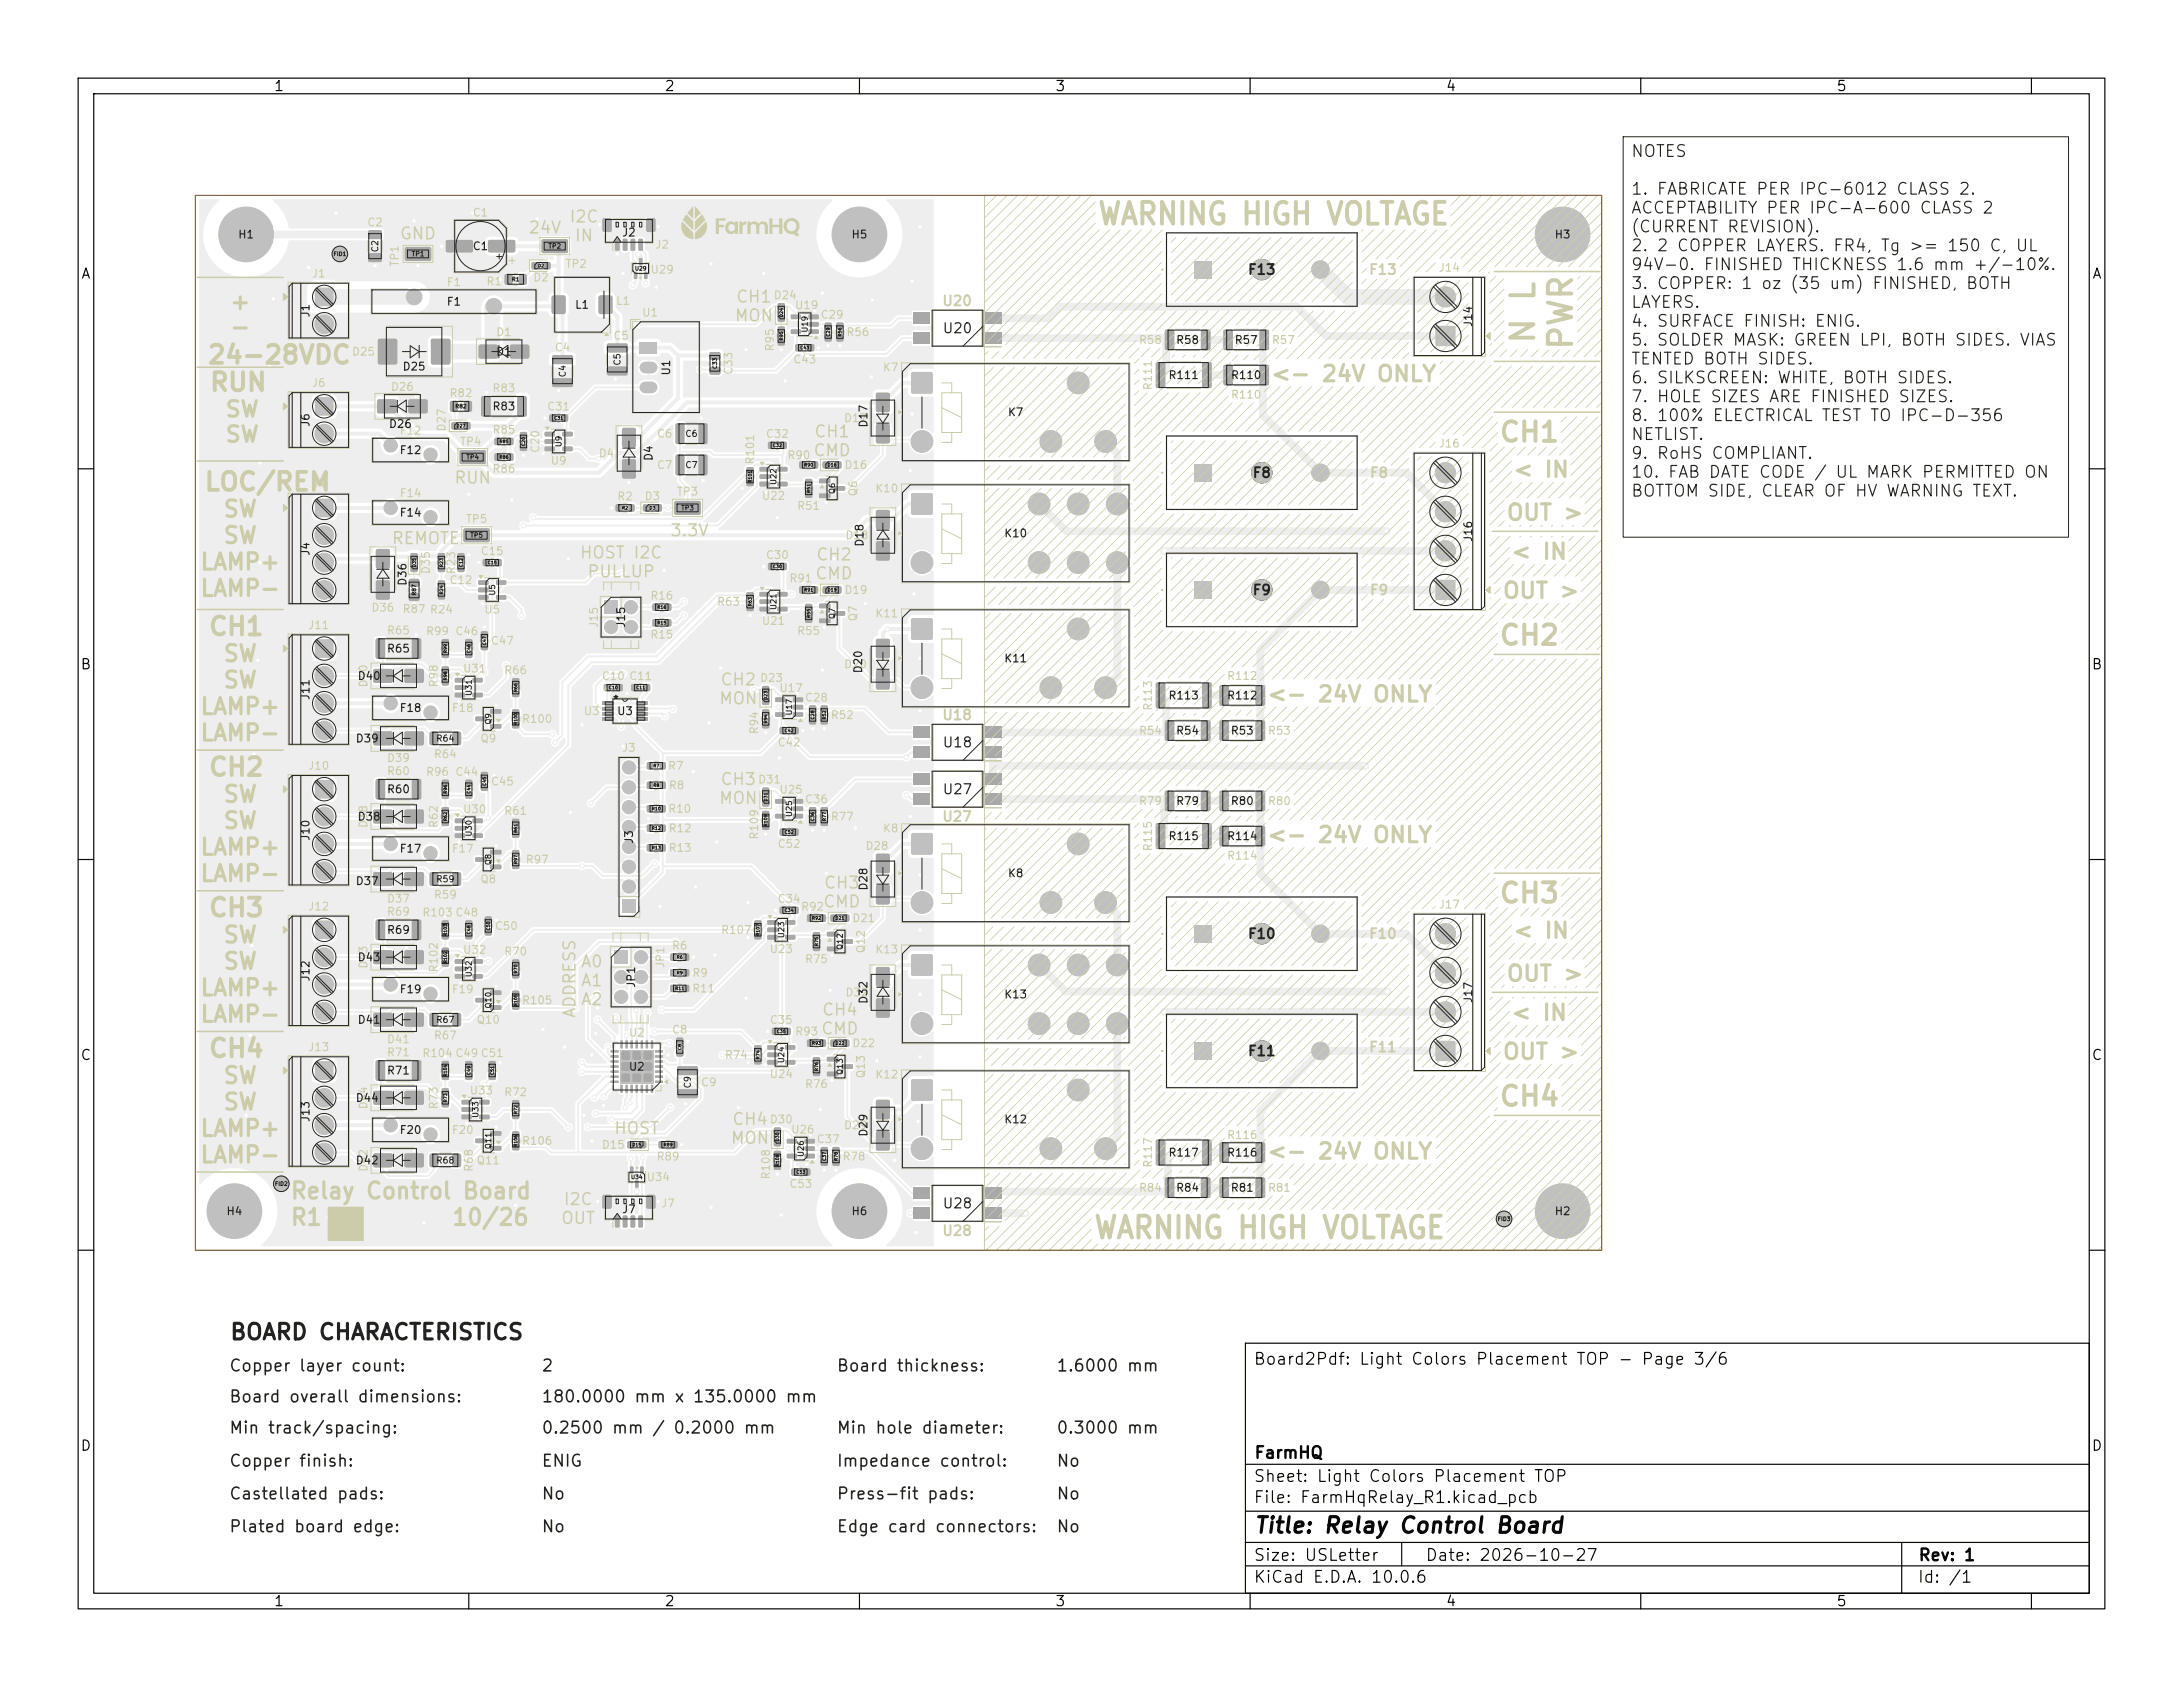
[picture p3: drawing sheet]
<svg xmlns="http://www.w3.org/2000/svg" width="279mm" height="216mm" viewBox="0 0 279 216" stroke-linecap="round" stroke-linejoin="round" font-family="sans-serif">
<defs><g id="words">
<g font-size="3" fill="#cca">
<text x="197.2" y="44.2" transform="rotate(-90 197.2 44.2)">N L</text>
<text x="202" y="45" transform="rotate(-90 202 45)">PWR</text>
</g>
<g font-size="2.8" fill="#cca">
<text x="140.4" y="29.5">WARNING HIGH VOLTAGE</text>
<text x="139.9" y="159.2">WARNING HIGH VOLTAGE</text>
</g>
<g font-size="2.5" fill="#cca">
<text x="191.7" y="57.2">CH1</text>
<text x="191.7" y="83.2">CH2</text>
<text x="191.7" y="116.2">CH3</text>
<text x="191.7" y="142.2">CH4</text>
</g>
<g font-size="2.3" fill="#cca">
<text x="26.4" y="47.1">24-28VDC</text>
<text x="26.7" y="50.6">RUN</text>
<text x="26" y="63.4">LOC/REM</text>
<text x="26.6" y="81.9">CH1</text>
<text x="26.6" y="99.9">CH2</text>
<text x="26.6" y="117.9">CH3</text>
<text x="26.6" y="135.9">CH4</text>
</g>
<g font-size="2.1" fill="#cca">
<text x="28.5" y="66.7">SW</text>
<text x="28.5" y="70.1">SW</text>
<text x="25.5" y="73.5">LAMP+</text>
<text x="25.5" y="76.9">LAMP-</text>
<text x="28.5" y="85.2">SW</text>
<text x="28.5" y="88.6">SW</text>
<text x="25.5" y="92">LAMP+</text>
<text x="25.5" y="95.4">LAMP-</text>
<text x="28.5" y="103.2">SW</text>
<text x="28.5" y="106.6">SW</text>
<text x="25.5" y="110">LAMP+</text>
<text x="25.5" y="113.4">LAMP-</text>
<text x="28.5" y="121.2">SW</text>
<text x="28.5" y="124.6">SW</text>
<text x="25.5" y="128">LAMP+</text>
<text x="25.5" y="131.4">LAMP-</text>
<text x="28.5" y="139.2">SW</text>
<text x="28.5" y="142.6">SW</text>
<text x="25.5" y="146">LAMP+</text>
<text x="25.5" y="149.4">LAMP-</text>
<text x="37.1" y="154">Relay Control Board</text>
<text x="37.1" y="157.4">R1</text>
<text x="57.7" y="157.4">10/26</text>
</g>
<g font-size="2" fill="#cca">
<text x="29.3" y="40.1">+</text>
<text x="29.3" y="43.3">-</text>
<text x="28.7" y="53.9">SW</text>
<text x="162.5" y="49.3">&lt;- 24V ONLY</text>
<text x="28.7" y="57.1">SW</text>
<text x="193.5" y="61.6">&lt; IN</text>
<text x="192.7" y="67.1">OUT &gt;</text>
<text x="192.2" y="77.1">OUT &gt;</text>
<text x="193.3" y="72.1">&lt; IN</text>
<text x="162" y="90.3">&lt;- 24V ONLY</text>
<text x="162" y="108.3">&lt;- 24V ONLY</text>
<text x="193.5" y="120.6">&lt; IN</text>
<text x="192.7" y="126.1">OUT &gt;</text>
<text x="193.3" y="131.1">&lt; IN</text>
<text x="192.2" y="136.1">OUT &gt;</text>
<text x="162" y="148.8">&lt;- 24V ONLY</text>
</g>
<text font-size="2" fill="#222" x="29.3" y="172">BOARD CHARACTERISTICS</text>
<text font-size="2" x="160.4" y="196.7">Title: Relay Control Board</text>
<g font-size="1.5" fill="#222">
<text x="208.7" y="20.5">NOTES</text>
<text x="208.7" y="25.3">1. FABRICATE PER IPC-6012 CLASS 2.</text>
<text x="208.7" y="27.7">ACCEPTABILITY PER IPC-A-600 CLASS 2</text>
<text x="208.7" y="30.1">(CURRENT REVISION).</text>
<text x="208.7" y="32.5">2. 2 COPPER LAYERS. FR4, Tg &gt;= 150 C, UL</text>
<text x="208.7" y="35">94V-0. FINISHED THICKNESS 1.6 mm +/-10%.</text>
<text x="208.7" y="37.4">3. COPPER: 1 oz (35 um) FINISHED, BOTH</text>
<text x="208.7" y="39.8">LAYERS.</text>
<text x="208.7" y="42.2">4. SURFACE FINISH: ENIG.</text>
<text x="208.7" y="44.6">5. SOLDER MASK: GREEN LPI, BOTH SIDES. VIAS</text>
<text x="208.7" y="47">TENTED BOTH SIDES.</text>
<text x="208.7" y="49.4">6. SILKSCREEN: WHITE, BOTH SIDES.</text>
<text x="208.7" y="51.9">7. HOLE SIZES ARE FINISHED SIZES.</text>
<text x="208.7" y="54.3">8. 100% ELECTRICAL TEST TO IPC-D-356</text>
<text x="208.7" y="56.7">NETLIST.</text>
<text x="208.7" y="59.1">9. RoHS COMPLIANT.</text>
<text x="208.7" y="61.5">10. FAB DATE CODE / UL MARK PERMITTED ON</text>
<text x="208.7" y="63.9">BOTTOM SIDE, CLEAR OF HV WARNING TEXT.</text>
<text x="29.2" y="175.9">Copper layer count:</text>
<text x="29.2" y="179.8">Board overall dimensions:</text>
<text x="69.2" y="175.9">2</text>
<text x="69.2" y="179.8">180.0000 mm x 135.0000 mm</text>
<text x="107" y="175.9">Board thickness:</text>
<text x="135.1" y="175.9">1.6000 mm</text>
<text x="29.2" y="183.8">Min track/spacing:</text>
<text x="69.2" y="183.8">0.2500 mm / 0.2000 mm</text>
<text x="107" y="183.8">Min hole diameter:</text>
<text x="135.1" y="183.8">0.3000 mm</text>
<text x="29.2" y="188.1">Copper finish:</text>
<text x="69.2" y="188.1">ENIG</text>
<text x="107" y="188.1">Impedance control:</text>
<text x="135.1" y="188.1">No</text>
<text x="29.2" y="192.3">Castellated pads:</text>
<text x="29.2" y="196.5">Plated board edge:</text>
<text x="69.2" y="192.3">No</text>
<text x="69.2" y="196.5">No</text>
<text x="107" y="192.3">Press-fit pads:</text>
<text x="107" y="196.5">Edge card connectors:</text>
<text x="135.1" y="192.3">No</text>
<text x="135.1" y="196.5">No</text>
</g>
<g font-size="1.5" fill="#cca">
<text x="72.8" y="28.8">I2C</text>
<text x="51.1" y="31">GND</text>
<text x="67.5" y="30.3">24V</text>
<text x="73.5" y="31.3">IN</text>
<text x="93.9" y="41.5">MON</text>
<text x="94.1" y="39.1">CH1</text>
<text x="104" y="58.8">CMD</text>
<text x="104.1" y="56.3">CH1</text>
<text x="58" y="62.3">RUN</text>
<text x="50" y="70">REMOTE</text>
<text x="74.1" y="71.8">HOST I2C</text>
<text x="85.7" y="69">3.3V</text>
<text x="75.1" y="74.3">PULLUP</text>
<text x="104.2" y="74.5">CMD</text>
<text x="104.3" y="72.1">CH2</text>
<text x="92.1" y="88.1">CH2</text>
<text x="91.9" y="90.5">MON</text>
<text x="92.1" y="100.8">CH3</text>
<text x="91.9" y="103.3">MON</text>
<text x="105.2" y="116.5">CMD</text>
<text x="105.3" y="114.1">CH3</text>
<text x="74.2" y="124.2">A0</text>
<text x="74" y="130.4" transform="rotate(-90 74 130.4)">ADDRESS</text>
<text x="74.2" y="126.6">A1</text>
<text x="74.2" y="129">A2</text>
<text x="105.1" y="130.3">CH4</text>
<text x="105" y="132.8">CMD</text>
<text x="78.5" y="145.5">HOST</text>
<text x="93.4" y="146.8">MON</text>
<text x="93.6" y="144.3">CH4</text>
<text x="72" y="154.6">I2C</text>
<text x="71.7" y="157">OUT</text>
</g>
<g font-size="1.5">
<text x="160.3" y="175">Board2Pdf: Light Colors Placement TOP - Page 3/6</text>
<text x="160.3" y="190">Sheet: Light Colors Placement TOP</text>
<text x="160.4" y="187">FarmHQ</text>
<text x="160.3" y="192.7">File: FarmHqRelay_R1.kicad_pcb</text>
<text x="160.3" y="202.9">KiCad E.D.A. 10.0.6</text>
<text x="160.3" y="200.1">Size: USLetter</text>
<text x="182.3" y="200.1">Date: 2026-10-27</text>
<text x="245.3" y="202.9">Id: /1</text>
<text x="245.4" y="200.1">Rev: 1</text>
</g>
<g font-size="1.3">
<text x="35" y="12">1</text>
<text x="85" y="12">2</text>
<text x="135" y="12">3</text>
<text x="185" y="12">4</text>
<text x="235" y="12">5</text>
<text x="10.3" y="36">A</text>
<text x="267.7" y="36">A</text>
<text x="10.2" y="86">B</text>
<text x="267.6" y="86">B</text>
<text x="10.2" y="136">C</text>
<text x="267.6" y="136">C</text>
<text x="10.2" y="186">D</text>
<text x="267.6" y="186">D</text>
<text x="35" y="205.9">1</text>
<text x="85" y="205.9">2</text>
<text x="135" y="205.9">3</text>
<text x="185" y="205.9">4</text>
<text x="235" y="205.9">5</text>
</g>
<g font-size="1.3" fill="#222">
<text x="159.6" y="35.5">F13</text>
<text x="120.5" y="43">U20</text>
<text x="160.2" y="61.5">F8</text>
<text x="160.2" y="76.5">F9</text>
<text x="120.5" y="96">U18</text>
<text x="120.5" y="102">U27</text>
<text x="159.6" y="120.5">F10</text>
<text x="159.6" y="135.5">F11</text>
<text x="120.5" y="155">U28</text>
</g>
<g font-size="1.3" fill="#cca">
<text x="175.1" y="35.5">F13</text>
<text x="120.5" y="39.5">U20</text>
<text x="175.2" y="61.5">F8</text>
<text x="175.2" y="76.5">F9</text>
<text x="120.5" y="92.5">U18</text>
<text x="120.5" y="105.5">U27</text>
<text x="175.1" y="120.5">F10</text>
<text x="175.1" y="135">F11</text>
<text x="120.5" y="158.5">U28</text>
</g>
<g font-size="1" fill="#cca">
<text x="46.9" y="29.2">C2</text>
<text x="60.4" y="28">C1</text>
<text x="39.8" y="35.8">J1</text>
<text x="51.3" y="34.2" transform="rotate(-90 51.3 34.2)">TP1</text>
<text x="72.3" y="34.5">TP2</text>
<text x="83.2" y="35.3">U29</text>
<text x="83.8" y="32.1">J2</text>
<text x="184.1" y="35">J14</text>
<text x="57.1" y="36.9">F1</text>
<text x="62.2" y="36.8">R1</text>
<text x="68.2" y="36.3">D2</text>
<text x="78.8" y="39.3">L1</text>
<text x="82.1" y="40.8">U1</text>
<text x="98.9" y="38.5">D24</text>
<text x="101.7" y="39.8">U19</text>
<text x="104.9" y="41">C29</text>
<text x="45" y="45.8">D25</text>
<text x="63.4" y="43.3">D1</text>
<text x="70.9" y="45.2">C4</text>
<text x="78.4" y="43.7">C5</text>
<text x="99.3" y="45.1" transform="rotate(-90 99.3 45.1)">R95</text>
<text x="101.4" y="46.8">C43</text>
<text x="108.3" y="43.3">R56</text>
<text x="112.9" y="47.8">K7</text>
<text x="145.7" y="44.3">R58</text>
<text x="162.7" y="44.3">R57</text>
<text x="39.8" y="49.8">J6</text>
<text x="49.9" y="50.3">D26</text>
<text x="57.4" y="51.1">R82</text>
<text x="62.9" y="50.4">R83</text>
<text x="69.9" y="52.8">C31</text>
<text x="94" y="48.1" transform="rotate(-90 94 48.1)">C33</text>
<text x="147.7" y="50" transform="rotate(-90 147.7 50)">R111</text>
<text x="157.5" y="51.3">R110</text>
<text x="51.1" y="55.9">F12</text>
<text x="57.3" y="55.3" transform="rotate(-90 57.3 55.3)">D27</text>
<text x="58.8" y="57.3">TP4</text>
<text x="62.9" y="55.8">R85</text>
<text x="69.3" y="58.1" transform="rotate(-90 69.3 58.1)">C20</text>
<text x="70.4" y="59.7">U9</text>
<text x="76.5" y="58.8">D4</text>
<text x="84" y="56.3">C6</text>
<text x="96.8" y="59.5" transform="rotate(-90 96.8 59.5)">R101</text>
<text x="97.9" y="56.3">C32</text>
<text x="100.7" y="59">R90</text>
<text x="107.9" y="54.3">D17</text>
<text x="184.1" y="57.5">J16</text>
<text x="39.8" y="62.8">J4</text>
<text x="51.1" y="63.9">F14</text>
<text x="62.9" y="60.8">R86</text>
<text x="78.9" y="64.3">R2</text>
<text x="82.4" y="64.3">D3</text>
<text x="84" y="60.3">C7</text>
<text x="86.5" y="63.7">TP3</text>
<text x="97.4" y="64.2">U22</text>
<text x="101.9" y="65.5">R51</text>
<text x="108" y="60.3">D16</text>
<text x="109.9" y="63.6" transform="rotate(-90 109.9 63.6)">Q6</text>
<text x="111.9" y="63.3">K10</text>
<text x="59.5" y="67.2">TP5</text>
<text x="61.4" y="71.3">C15</text>
<text x="97.9" y="71.8">C30</text>
<text x="108.1" y="69.3">D18</text>
<text x="55.3" y="73.6" transform="rotate(-90 55.3 73.6)">D35</text>
<text x="57.4" y="75">C12</text>
<text x="58.5" y="73.6" transform="rotate(-90 58.5 73.6)">R23</text>
<text x="83.2" y="77">R16</text>
<text x="91.7" y="77.8">R63</text>
<text x="100.9" y="74.8">R91</text>
<text x="108" y="76.3">D19</text>
<text x="39.4" y="80.8">J11</text>
<text x="47.4" y="78.5">D36</text>
<text x="49.4" y="81.4">R65</text>
<text x="51.4" y="78.7">R87 R24</text>
<text x="54.4" y="81.5">R99 C46</text>
<text x="61.9" y="78.8">U5</text>
<text x="62.8" y="82.8">C47</text>
<text x="76.8" y="80.4" transform="rotate(-90 76.8 80.4)">J15</text>
<text x="83.2" y="82">R15</text>
<text x="97.4" y="80.2">U21</text>
<text x="101.9" y="81.5">R55</text>
<text x="109.9" y="79.6" transform="rotate(-90 109.9 79.6)">Q7</text>
<text x="111.9" y="79.3">K11</text>
<text x="47.3" y="88.1" transform="rotate(-90 47.3 88.1)">D40</text>
<text x="56.3" y="88.1" transform="rotate(-90 56.3 88.1)">R98</text>
<text x="59.2" y="86.3">U31</text>
<text x="64.4" y="86.5">R66</text>
<text x="76.9" y="87.3">C10 C11</text>
<text x="77" y="89.2">*</text>
<text x="97.2" y="87.5">D23</text>
<text x="99.7" y="88.8">U17</text>
<text x="107.9" y="85.8">D20</text>
<text x="157" y="87.3">R112</text>
<text x="57.7" y="91.4">F18</text>
<text x="61.4" y="95.3">Q9</text>
<text x="66.7" y="92.8">R100</text>
<text x="74.6" y="91.8">U3</text>
<text x="97.3" y="94.1" transform="rotate(-90 97.3 94.1)">R94</text>
<text x="99.4" y="95.8">C42</text>
<text x="102.9" y="90">C28</text>
<text x="106.3" y="92.3">R52</text>
<text x="145.7" y="94.3">R54</text>
<text x="147.7" y="91" transform="rotate(-90 147.7 91)">R113</text>
<text x="162.2" y="94.3">R53</text>
<text x="39.4" y="98.8">J10</text>
<text x="49.4" y="97.8">D39</text>
<text x="49.4" y="99.4">R60</text>
<text x="54.4" y="99.5">R96 C44</text>
<text x="55.4" y="97.3">R64</text>
<text x="62.8" y="100.8">C45</text>
<text x="79.5" y="96.5">J3</text>
<text x="85.4" y="98.8">R7</text>
<text x="85.5" y="101.3">R8</text>
<text x="96.9" y="100.5">D31</text>
<text x="99.7" y="101.8">U25</text>
<text x="47.3" y="106.1" transform="rotate(-90 47.3 106.1)">D38</text>
<text x="56.3" y="106.1" transform="rotate(-90 56.3 106.1)">R62</text>
<text x="59.2" y="104.3">U30</text>
<text x="64.4" y="104.5">R61</text>
<text x="85.4" y="104.3">R10</text>
<text x="85.5" y="106.8">R12</text>
<text x="97.3" y="107.5" transform="rotate(-90 97.3 107.5)">R109</text>
<text x="102.9" y="103">C36</text>
<text x="106.3" y="105.3">R77</text>
<text x="112.9" y="106.8">K8</text>
<text x="145.7" y="103.3">R79</text>
<text x="162.2" y="103.3">R80</text>
<text x="57.7" y="109.4">F17</text>
<text x="61.4" y="113.3">Q8</text>
<text x="67.2" y="110.8">R97</text>
<text x="85.5" y="109.3">R13</text>
<text x="99.4" y="108.8">C52</text>
<text x="110.7" y="109">D28</text>
<text x="147.7" y="109" transform="rotate(-90 147.7 109)">R115</text>
<text x="157" y="110.3">R114</text>
<text x="39.4" y="116.8">J12</text>
<text x="49.4" y="117.4">R69</text>
<text x="49.4" y="115.8">D37</text>
<text x="54" y="117.5">R103 C48</text>
<text x="55.4" y="115.3">R59</text>
<text x="63.3" y="119.3">C50</text>
<text x="92.2" y="119.8">R107</text>
<text x="99.4" y="115.8">C34</text>
<text x="102.4" y="116.8">R92</text>
<text x="109" y="118.3">D21</text>
<text x="184.1" y="116.5">J17</text>
<text x="47.3" y="124.1" transform="rotate(-90 47.3 124.1)">D43</text>
<text x="56.3" y="124.5" transform="rotate(-90 56.3 124.5)">R102</text>
<text x="59.2" y="122.3">U32</text>
<text x="64.4" y="122.5">R70</text>
<text x="85.3" y="124" transform="rotate(-90 85.3 124)">JP1</text>
<text x="85.9" y="121.8">R6</text>
<text x="88.5" y="125.3">R9</text>
<text x="98.4" y="122.2">U23</text>
<text x="102.9" y="123.5">R75</text>
<text x="110.9" y="122.1" transform="rotate(-90 110.9 122.1)">Q12</text>
<text x="111.9" y="122.3">K13</text>
<text x="57.7" y="127.4">F19</text>
<text x="60.9" y="131.3">Q10</text>
<text x="66.7" y="128.8">R105</text>
<text x="88.5" y="127.3">R11</text>
<text x="98.4" y="131.3">C35</text>
<text x="108.1" y="127.8">D32</text>
<text x="39.4" y="134.8">J13</text>
<text x="49.4" y="135.4">R71</text>
<text x="49.4" y="133.8">D41</text>
<text x="54" y="135.5">R104 C49 C51</text>
<text x="55.4" y="133.3">R67</text>
<text x="80.4" y="132.9">U2</text>
<text x="85.9" y="132.5">C8</text>
<text x="92.7" y="135.8">R74</text>
<text x="101.7" y="132.8">R93</text>
<text x="109" y="134.3">D22</text>
<text x="47.3" y="142.1" transform="rotate(-90 47.3 142.1)">D44</text>
<text x="56.3" y="142.1" transform="rotate(-90 56.3 142.1)">R73</text>
<text x="60" y="140.3">U33</text>
<text x="64.4" y="140.5">R72</text>
<text x="89.6" y="139.3">C9</text>
<text x="98.4" y="138.2">U24</text>
<text x="102.9" y="139.5">R76</text>
<text x="110.9" y="138.1" transform="rotate(-90 110.9 138.1)">Q13</text>
<text x="111.9" y="138.3">K12</text>
<text x="57.7" y="145.4">F20</text>
<text x="60.9" y="149.3">Q11</text>
<text x="66.7" y="146.8">R106</text>
<text x="76.9" y="147.3">D15</text>
<text x="83.9" y="148.8">R89</text>
<text x="98.4" y="144">D30</text>
<text x="101.2" y="145.3">U26</text>
<text x="104.4" y="146.5">C37</text>
<text x="107.8" y="148.8">R78</text>
<text x="107.9" y="144.8">D29</text>
<text x="147.7" y="149.5" transform="rotate(-90 147.7 149.5)">R117</text>
<text x="157" y="146">R116</text>
<text x="47.3" y="150.1" transform="rotate(-90 47.3 150.1)">D42</text>
<text x="60.8" y="150.1" transform="rotate(-90 60.8 150.1)">R68</text>
<text x="82.7" y="151.4">U34</text>
<text x="84.5" y="154.8">J7</text>
<text x="98.8" y="151" transform="rotate(-90 98.8 151)">R108</text>
<text x="100.9" y="152.3">C53</text>
<text x="145.7" y="152.8">R84</text>
<text x="162.2" y="152.8">R81</text>
</g>
<g font-size="1" fill="#222">
<text x="30.4" y="30.8">H1</text>
<text x="60.4" y="32.3">C1</text>
<text x="79.5" y="30.5">J2</text>
<text x="108.9" y="30.8">H5</text>
<text x="198.9" y="30.8">H3</text>
<text x="39.9" y="40.7" transform="rotate(-90 39.9 40.7)">J1</text>
<text x="57.1" y="39.4">F1</text>
<text x="73.5" y="39.8">L1</text>
<text x="188.7" y="41.9" transform="rotate(-90 188.7 41.9)">J14</text>
<text x="51.4" y="47.7">D25</text>
<text x="63.4" y="45.8">D1</text>
<text x="150.4" y="44.3">R58</text>
<text x="157.9" y="44.3">R57</text>
<text x="62.9" y="52.8">R83</text>
<text x="86" y="48.1" transform="rotate(-90 86 48.1)">U1</text>
<text x="128.9" y="53.5">K7</text>
<text x="149.5" y="48.8">R111</text>
<text x="157.5" y="48.8">R110</text>
<text x="39.9" y="54.7" transform="rotate(-90 39.9 54.7)">J6</text>
<text x="49.7" y="55">D26</text>
<text x="51.1" y="58.4">F12</text>
<text x="83.8" y="59.1" transform="rotate(-90 83.8 59.1)">D4</text>
<text x="111.3" y="54.8" transform="rotate(-90 111.3 54.8)">D17</text>
<text x="39.9" y="71.2" transform="rotate(-90 39.9 71.2)">J4</text>
<text x="51.1" y="66.4">F14</text>
<text x="110.8" y="70.1" transform="rotate(-90 110.8 70.1)">D18</text>
<text x="128.4" y="69">K10</text>
<text x="188.7" y="69.4" transform="rotate(-90 188.7 69.4)">J16</text>
<text x="52.3" y="75.1" transform="rotate(-90 52.3 75.1)">D36</text>
<text x="49.4" y="83.8">R65</text>
<text x="80.2" y="80.4" transform="rotate(-90 80.2 80.4)">J15</text>
<text x="39.9" y="89.7" transform="rotate(-90 39.9 89.7)">J11</text>
<text x="45.7" y="87.3">D40</text>
<text x="110.6" y="86.3" transform="rotate(-90 110.6 86.3)">D20</text>
<text x="128.4" y="85">K11</text>
<text x="149.5" y="89.8">R113</text>
<text x="157" y="89.8">R112</text>
<text x="45.4" y="95.3">D39</text>
<text x="51.1" y="91.4">F18</text>
<text x="78.4" y="90.3">*</text>
<text x="78.9" y="91.8">U3</text>
<text x="150.4" y="94.3">R54</text>
<text x="157.4" y="94.3">R53</text>
<text x="49.4" y="101.8">R60</text>
<text x="39.9" y="107.7" transform="rotate(-90 39.9 107.7)">J10</text>
<text x="45.7" y="105.3">D38</text>
<text x="149.5" y="107.8">R115</text>
<text x="150.4" y="103.3">R79</text>
<text x="157" y="107.8">R114</text>
<text x="157.4" y="103.3">R80</text>
<text x="45.4" y="113.5">D37</text>
<text x="51.1" y="109.4">F17</text>
<text x="81.3" y="108.1" transform="rotate(-90 81.3 108.1)">J3</text>
<text x="128.9" y="112.5">K8</text>
<text x="49.4" y="119.8">R69</text>
<text x="111.3" y="114.1" transform="rotate(-90 111.3 114.1)">D28</text>
<text x="39.9" y="125.7" transform="rotate(-90 39.9 125.7)">J12</text>
<text x="45.7" y="123.3">D43</text>
<text x="45.7" y="131.3">D41</text>
<text x="51.1" y="127.4">F19</text>
<text x="81.5" y="126.5" transform="rotate(-90 81.5 126.5)">JP1</text>
<text x="111.3" y="128.6" transform="rotate(-90 111.3 128.6)">D32</text>
<text x="128.4" y="128">K13</text>
<text x="188.7" y="128.4" transform="rotate(-90 188.7 128.4)">J17</text>
<text x="49.4" y="137.8">R71</text>
<text x="80.4" y="137.3">U2</text>
<text x="39.9" y="143.7" transform="rotate(-90 39.9 143.7)">J13</text>
<text x="45.4" y="141.3">D44</text>
<text x="45.4" y="149.3">D42</text>
<text x="51.1" y="145.4">F20</text>
<text x="111.3" y="145.6" transform="rotate(-90 111.3 145.6)">D29</text>
<text x="128.4" y="144">K12</text>
<text x="149.5" y="148.3">R117</text>
<text x="157" y="148.3">R116</text>
<text x="28.9" y="155.8">H4</text>
<text x="79.5" y="155.5">J7</text>
<text x="108.9" y="155.8">H6</text>
<text x="150.4" y="152.8">R84</text>
<text x="157.4" y="152.8">R81</text>
<text x="198.9" y="155.8">H2</text>
</g>
<g font-size=".8" fill="#222">
<text x="48.6" y="32.4" transform="rotate(-90 48.6 32.4)">C2</text>
<text x="79.6" y="46.9" transform="rotate(-90 79.6 46.9)">C5</text>
<text x="72.6" y="48.4" transform="rotate(-90 72.6 48.4)">C4</text>
<text x="87.6" y="56.1">C6</text>
<text x="87.6" y="60.1">C7</text>
<text x="55.8" y="95.1">R64</text>
<text x="55.8" y="113.1">R59</text>
<text x="55.8" y="131.1">R67</text>
<text x="88.6" y="139.4" transform="rotate(-90 88.6 139.4)">C9</text>
<text x="55.8" y="149.1">R68</text>
</g>
<g font-size=".7" fill="#222">
<text x="103.5" y="42.6" transform="rotate(-90 103.5 42.6)">U19</text>
<text x="72" y="57.3" transform="rotate(-90 72 57.3)">U9</text>
<text x="99.5" y="62.1" transform="rotate(-90 99.5 62.1)">U22</text>
<text x="107" y="63.3" transform="rotate(-90 107 63.3)">Q6</text>
<text x="63.5" y="76.3" transform="rotate(-90 63.5 76.3)">U5</text>
<text x="99.5" y="78.1" transform="rotate(-90 99.5 78.1)">U21</text>
<text x="107" y="79.3" transform="rotate(-90 107 79.3)">Q7</text>
<text x="60.5" y="89.1" transform="rotate(-90 60.5 89.1)">U31</text>
<text x="63" y="92.8" transform="rotate(-90 63 92.8)">Q9</text>
<text x="101.5" y="91.6" transform="rotate(-90 101.5 91.6)">U17</text>
<text x="60.5" y="107.1" transform="rotate(-90 60.5 107.1)">U30</text>
<text x="101.5" y="104.6" transform="rotate(-90 101.5 104.6)">U25</text>
<text x="63" y="110.8" transform="rotate(-90 63 110.8)">Q8</text>
<text x="60.5" y="125.1" transform="rotate(-90 60.5 125.1)">U32</text>
<text x="100.5" y="120.1" transform="rotate(-90 100.5 120.1)">U23</text>
<text x="108" y="121.6" transform="rotate(-90 108 121.6)">Q12</text>
<text x="63" y="129.1" transform="rotate(-90 63 129.1)">Q10</text>
<text x="100.5" y="136.1" transform="rotate(-90 100.5 136.1)">U24</text>
<text x="108" y="137.6" transform="rotate(-90 108 137.6)">Q13</text>
<text x="61.4" y="143.1" transform="rotate(-90 61.4 143.1)">U33</text>
<text x="63" y="147.1" transform="rotate(-90 63 147.1)">Q11</text>
<text x="103" y="148.1" transform="rotate(-90 103 148.1)">U26</text>
</g>
<g font-size=".6" fill="#222">
<text x="52.6" y="33">TP1</text>
<text x="70.1" y="32">TP2</text>
<text x="59.6" y="59">TP4</text>
<text x="87.1" y="65.5">TP3</text>
<text x="60.1" y="69">TP5</text>
</g>
<g font-size=".5" fill="#222">
<text x="42.6" y="32.9">FID1</text>
<text x="81.2" y="34.7">U29</text>
<text x="65.5" y="36.1">R1</text>
<text x="91.9" y="47.3" transform="rotate(-90 91.9 47.3)">C33</text>
<text x="58.2" y="52.4">R82</text>
<text x="53.4" y="76.3" transform="rotate(-90 53.4 76.3)">R87</text>
<text x="35.1" y="151.9">FID2</text>
<text x="80.7" y="151">U34</text>
<text x="191.6" y="156.4">FID3</text>
</g>
<g font-size=".4" fill="#222">
<text x="68.8" y="34.3">D2</text>
<text x="100.3" y="40.6" transform="rotate(-90 100.3 40.6)">D24</text>
<text x="100.3" y="43.6" transform="rotate(-90 100.3 43.6)">R95</text>
<text x="102.4" y="44.8">C43</text>
<text x="106.3" y="43.1" transform="rotate(-90 106.3 43.1)">C29</text>
<text x="107.8" y="43.1" transform="rotate(-90 107.8 43.1)">R56</text>
<text x="70.9" y="53.8">C31</text>
<text x="58.4" y="54.8">D27</text>
<text x="63.9" y="58.8">R86</text>
<text x="63.9" y="56.8">R85</text>
<text x="67.3" y="57.1" transform="rotate(-90 67.3 57.1)">C20</text>
<text x="98.9" y="57.3">C32</text>
<text x="102.9" y="59.8">R90</text>
<text x="105.9" y="59.8">D16</text>
<text x="79.6" y="65.3">R2</text>
<text x="83.1" y="65.3">D3</text>
<text x="96.3" y="61.8" transform="rotate(-90 96.3 61.8)">R101</text>
<text x="103.8" y="63.1" transform="rotate(-90 103.8 63.1)">R51</text>
<text x="53.3" y="72.6" transform="rotate(-90 53.3 72.6)">D35</text>
<text x="56.8" y="76.1" transform="rotate(-90 56.8 76.1)">R24</text>
<text x="56.8" y="72.6" transform="rotate(-90 56.8 72.6)">R23</text>
<text x="59.3" y="72.6" transform="rotate(-90 59.3 72.6)">C12</text>
<text x="62.4" y="72.3">C15</text>
<text x="96.3" y="77.6" transform="rotate(-90 96.3 77.6)">R63</text>
<text x="98.9" y="72.8">C30</text>
<text x="102.9" y="75.8">R91</text>
<text x="105.9" y="75.8">D19</text>
<text x="57.3" y="83.6" transform="rotate(-90 57.3 83.6)">R99</text>
<text x="60.3" y="83.6" transform="rotate(-90 60.3 83.6)">C46</text>
<text x="62.3" y="82.6" transform="rotate(-90 62.3 82.6)">C47</text>
<text x="84.1" y="78">R16</text>
<text x="84.1" y="80">R15</text>
<text x="103.8" y="79.1" transform="rotate(-90 103.8 79.1)">R55</text>
<text x="57.3" y="87.1" transform="rotate(-90 57.3 87.1)">R98</text>
<text x="66.3" y="88.6" transform="rotate(-90 66.3 88.6)">R66</text>
<text x="77.9" y="88.3">C10</text>
<text x="81.4" y="88.3">C11</text>
<text x="98.3" y="89.6" transform="rotate(-90 98.3 89.6)">D23</text>
<text x="66.3" y="92.8" transform="rotate(-90 66.3 92.8)">R100</text>
<text x="98.3" y="92.6" transform="rotate(-90 98.3 92.6)">R94</text>
<text x="100.4" y="93.8">C42</text>
<text x="104.3" y="92.1" transform="rotate(-90 104.3 92.1)">C28</text>
<text x="105.8" y="92.1" transform="rotate(-90 105.8 92.1)">R52</text>
<text x="57.3" y="101.6" transform="rotate(-90 57.3 101.6)">R96</text>
<text x="60.3" y="101.6" transform="rotate(-90 60.3 101.6)">C44</text>
<text x="62.3" y="100.6" transform="rotate(-90 62.3 100.6)">C45</text>
<text x="83.6" y="100.8">R8</text>
<text x="83.6" y="98.3">R7</text>
<text x="57.3" y="105.1" transform="rotate(-90 57.3 105.1)">R62</text>
<text x="66.3" y="106.6" transform="rotate(-90 66.3 106.6)">R61</text>
<text x="83.4" y="103.8">R10</text>
<text x="83.4" y="106.3">R12</text>
<text x="98.3" y="105.8" transform="rotate(-90 98.3 105.8)">R109</text>
<text x="98.3" y="102.6" transform="rotate(-90 98.3 102.6)">D31</text>
<text x="100.4" y="106.8">C52</text>
<text x="104.3" y="105.1" transform="rotate(-90 104.3 105.1)">C36</text>
<text x="105.8" y="105.1" transform="rotate(-90 105.8 105.1)">R77</text>
<text x="66.3" y="110.6" transform="rotate(-90 66.3 110.6)">R97</text>
<text x="83.4" y="108.8">R13</text>
<text x="57.3" y="119.8" transform="rotate(-90 57.3 119.8)">R103</text>
<text x="60.3" y="119.6" transform="rotate(-90 60.3 119.6)">C48</text>
<text x="62.8" y="119.1" transform="rotate(-90 62.8 119.1)">C50</text>
<text x="97.3" y="119.8" transform="rotate(-90 97.3 119.8)">R107</text>
<text x="100.4" y="116.8">C34</text>
<text x="103.9" y="117.8">R92</text>
<text x="106.9" y="117.8">D21</text>
<text x="57.3" y="123.3" transform="rotate(-90 57.3 123.3)">R102</text>
<text x="66.3" y="124.6" transform="rotate(-90 66.3 124.6)">R70</text>
<text x="86.6" y="124.8">R9</text>
<text x="86.6" y="122.8">R6</text>
<text x="104.8" y="121.1" transform="rotate(-90 104.8 121.1)">R75</text>
<text x="66.3" y="128.8" transform="rotate(-90 66.3 128.8)">R105</text>
<text x="86.4" y="126.8">R11</text>
<text x="57.3" y="137.8" transform="rotate(-90 57.3 137.8)">R104</text>
<text x="60.3" y="137.6" transform="rotate(-90 60.3 137.6)">C49</text>
<text x="63.3" y="137.6" transform="rotate(-90 63.3 137.6)">C51</text>
<text x="87.3" y="134.4" transform="rotate(-90 87.3 134.4)">C8</text>
<text x="97.3" y="135.6" transform="rotate(-90 97.3 135.6)">R74</text>
<text x="99.4" y="132.3">C35</text>
<text x="103.9" y="133.8">R93</text>
<text x="104.8" y="137.1" transform="rotate(-90 104.8 137.1)">R76</text>
<text x="106.9" y="133.8">D22</text>
<text x="57.3" y="141.1" transform="rotate(-90 57.3 141.1)">R73</text>
<text x="66.3" y="142.6" transform="rotate(-90 66.3 142.6)">R72</text>
<text x="66.3" y="146.8" transform="rotate(-90 66.3 146.8)">R106</text>
<text x="80.9" y="146.8">D15</text>
<text x="84.9" y="146.8">R89</text>
<text x="99.8" y="149.3" transform="rotate(-90 99.8 149.3)">R108</text>
<text x="99.8" y="146.1" transform="rotate(-90 99.8 146.1)">D30</text>
<text x="105.8" y="148.6" transform="rotate(-90 105.8 148.6)">C37</text>
<text x="107.3" y="148.6" transform="rotate(-90 107.3 148.6)">R78</text>
<text x="101.9" y="150.3">C53</text>
</g>
</g></defs>
<g fill="#eee">
<path d="M99.6 40.4h.1h.7l.1 .2-.1 .6h-.1h-.7l-.1-.2z"/>
<path d="M99.6 38.8h.1h.7l.1 .2-.1 .6h-.1h-.7l-.1-.2z"/>
<path d="M71.9 53.1l.2-.1 .6 .1v.2v.6l-.2 .1-.6-.1-.1-.1z"/>
<path d="M70.3 53.1l.2-.1 .6 .1 .1 .2-.1 .6-.2 .1-.6-.1v-.1z"/>
<path d="M58.2 104.8h1.2l.1 .1v.4l-.1 .1-1.1-.1-.1-.1z"/>
<path d="M58.2 105.7h1.2l.1 .1v.4l-.1 .1h-1.1l-.1-.1z"/>
<path d="M58.2 106.7h1.2l.1 .1v.4l-.1 .1-1.1-.1-.1-.1z"/>
<path d="M60.5 106.7h1.2l.1 .1v.4l-.1 .1-1.1-.1-.1-.1z"/>
<path d="M60.5 104.8h1.2l.1 .1v.4l-.1 .1-1.1-.1-.1-.1z"/>
</g>
<g fill="#eee" stroke="#eee" stroke-width=".13">
<circle cx="138" cy="64.5" r="1.4"/>
<circle cx="133" cy="64.5" r="1.4"/>
<circle cx="143" cy="64.5" r="1.4"/>
<circle cx="138" cy="72" r="1.4"/>
<circle cx="133" cy="72" r="1.4"/>
<circle cx="143" cy="72" r="1.4"/>
</g>
<path d="M116.7 63.2l.1-.1h2.3l.2 .1 .1 .2v2.3l-.1 .1-.2 .1h-2.3l-.1-.1-.1-.1v-2.3z" fill="#eee"/>
<circle cx="118" cy="72" r="1.4" fill="#eee" stroke="#eee" stroke-width=".13"/>
<path d="M81.9 43.7h2.3v1.6h-2.3z" fill="#eee"/>
<path d="M82.6 47h.8M82.6 49.6h.8" fill="none" stroke="#eee" stroke-width="1.5"/>
<g fill="#eee">
<path d="M81.2 34.8l.4 .1-.1 .8-.4-.1z"/>
<path d="M82.5 34.8l.4 .1-.1 .8-.4-.1z"/>
<path d="M81.8 33l.4 .1v.8h-.4z"/>
<path d="M62.7 146.7h1.4l.1 .1v.4l-.2 .1-1.2-.1-.1-.1z"/>
<path d="M62.7 144.8h1.4l.1 .1v.4l-.2 .1-1.2-.1-.1-.1z"/>
<path d="M60.9 145.7h1.3l.1 .2v.3l-.2 .1h-1.2l-.1-.2z"/>
<path d="M47.8 139.7l.2-.1h2l.2 .1v.2v1.2v.2l-.2 .1h-2l-.2-.1-.1-.2v-1.2z"/>
<path d="M51.8 139.7l.2-.1h2l.2 .1v.2v1.2v.2l-.2 .1h-2l-.2-.1-.1-.2v-1.2z"/>
<path d="M101.5 104.2h1.2l.1 .1v.4h-.1h-1.1l-.1-.1z"/>
<path d="M101.5 103.2h1.2l.1 .2v.3l-.1 .1h-1.1l-.1-.1z"/>
<path d="M101.5 102.3h1.2l.1 .1v.4h-.1h-1.1l-.1-.1z"/>
<path d="M99.2 102.3h1.2l.1 .1v.4h-.1h-1.1l-.1-.1z"/>
<path d="M99.2 104.2h1.2l.1 .1v.4h-.1h-1.1l-.1-.1z"/>
<path d="M62.1 118.9l.1-.1 .7 .1 .1 .2-.1 .6h-.2h-.6l-.1-.2z"/>
<path d="M62.1 117.3h.1h.7l.1 .2-.1 .6-.2 .1-.6-.1-.1-.1z"/>
<path d="M59.1 140.8h1.2l.1 .1v.4h-.2h-1l-.1-.1z"/>
<path d="M59.1 141.7h1.2l.1 .2v.3l-.2 .1h-1l-.1-.2z"/>
<path d="M59.1 142.7h1.2l.1 .1v.4l-.2 .1-1-.1-.1-.1z"/>
<path d="M61.4 142.7h1.2l.1 .1v.4l-.2 .1-1.1-.1-.1-.1z"/>
<path d="M61.4 140.8h1.2l.1 .1v.4h-.2h-1.1l-.1-.1z"/>
<path d="M104.9 77.3h1.3l.1 .1v.4l-.1 .1-1.3-.1-.1-.1z"/>
<path d="M104.9 79.2h1.3l.1 .1v.4h-.1h-1.3l-.1-.1z"/>
<path d="M106.7 78.2h1.4l.1 .2v.3l-.2 .1h-1.2l-.1-.1z"/>
<path d="M65.6 144.8h.8v.7h-.8z"/>
<path d="M65.6 146.5h.8v.7h-.8z"/>
<path d="M40.4 135.9l.2-.1h1.8l.2 .1 .1 .2v1.9l-.1 .1-.2 .1h-1.8l-.2-.1-.1-.1v-1.9z"/>
</g>
<g fill="#eee" stroke="#eee" stroke-width=".13">
<circle cx="41.5" cy="140.5" r="1.2"/>
<circle cx="41.5" cy="144" r="1.2"/>
<circle cx="41.5" cy="147.5" r="1.2"/>
</g>
<g fill="#eee">
<path d="M66.5 35.1l.7-.1 .2 .2v1l-.1 .2h-.6l-.3-.1v-1z"/>
<path d="M64.6 35.1l.7-.1 .3 .2v1l-.2 .2h-.6l-.2-.1v-1z"/>
<path d="M106.6 146.8h.8v.7h-.8z"/>
<path d="M106.6 148.5h.8v.7h-.8z"/>
<path d="M152.9 33.4h2.2v2.2h-2.2z"/>
</g>
<circle cx="169" cy="34.5" r="1.12" fill="#eee" stroke="#eee" stroke-width=".13"/>
<path d="M79.6 115.1h1.7v1.8h-1.7z" fill="#eee"/>
<g fill="#eee" stroke="#eee" stroke-width=".13">
<circle cx="80.5" cy="113.5" r=".85"/>
<circle cx="80.5" cy="110.9" r=".85"/>
<circle cx="80.5" cy="108.4" r=".85"/>
<circle cx="80.5" cy="105.8" r=".85"/>
<circle cx="80.5" cy="103.3" r=".85"/>
<circle cx="80.5" cy="100.8" r=".85"/>
<circle cx="80.5" cy="98.2" r=".85"/>
</g>
<g fill="#eee">
<path d="M47.8 121.7l.2-.1h2l.2 .1v.2v1.3v.1l-.2 .1h-2l-.2-.1-.1-.1v-1.3z"/>
<path d="M51.8 121.7l.2-.1h2l.2 .1v.2v1.3v.1l-.2 .1h-2l-.2-.1-.1-.1v-1.3z"/>
<path d="M69.7 55.3h1.2l.1 .1v.4h-.1h-1.1l-.1-.1z"/>
<path d="M69.7 56.2h1.2l.1 .2v.3l-.1 .1h-1.1l-.1-.2z"/>
<path d="M69.7 57.2h1.2l.1 .1v.4h-.1h-1.1l-.1-.1z"/>
<path d="M72 57.2h1.2l.1 .1v.4h-.2h-1l-.1-.1z"/>
<path d="M72 55.3h1.2l.1 .1v.4h-.2h-1l-.1-.1z"/>
<path d="M78.7 30.6h.5h.1v1.4l-.1 .1h-.4l-.1-.1z"/>
<path d="M79.7 30.6h.4h.2v1.4l-.1 .1h-.4l-.1-.1z"/>
<path d="M80.7 30.6h.4h.2v1.4l-.1 .1h-.4l-.1-.1z"/>
<path d="M81.7 30.6h.4h.2v1.4l-.1 .1h-.3l-.2-.1z"/>
<path d="M77.2 28l.8-.1 .3 .2v1.3l-.2 .3h-.8l-.2-.2v-1.3z"/>
<path d="M82.8 28l.8-.1 .3 .2v1.3l-.2 .3h-.8l-.2-.2v-1.3z"/>
<path d="M61.6 100.4l.1-.1 .7 .1 .1 .1-.1 .7h-.2h-.6l-.1-.2z"/>
<path d="M61.6 98.8h.1h.7l.1 .2-.1 .6-.2 .1-.6-.1-.1-.1z"/>
<path d="M66.3 50.7h.9l.2 .1v2.3l-.1 .2h-.8l-.3-.1v-2.3z"/>
<path d="M61.6 50.7h.9l.3 .1v2.3l-.2 .2h-.8l-.2-.1v-2.3z"/>
<path d="M81.9 146.1l.2-.1 .6 .1v.1v.7l-.2 .1-.6-.1v-.1z"/>
<path d="M80.3 146.1l.2-.1 .6 .1v.1v.7l-.2 .1-.6-.1v-.1z"/>
</g>
<g fill="#eee" stroke="#eee" stroke-width=".13">
<circle cx="43.5" cy="32.5" r=".5"/>
<circle cx="200" cy="30" r="3.5"/>
</g>
<g fill="#eee">
<path d="M103.6 103.3h.1h.7l.1 .2-.1 .6-.1 .1-.7-.1-.1-.2z"/>
<path d="M103.6 104.9l.1-.1 .7 .1 .1 .2-.1 .6h-.1h-.7l-.1-.2z"/>
<path d="M82.4 87.6l.1-.1 .7 .1v.1v.7l-.2 .1-.6-.1-.1-.1z"/>
<path d="M80.8 87.6l.2-.1 .6 .1 .1 .1-.1 .7-.1 .1-.7-.1v-.1z"/>
<path d="M59.6 137.4l.1-.1 .7 .1 .1 .2-.1 .6h-.2h-.6l-.1-.2z"/>
<path d="M59.6 135.8h.1h.7l.1 .2-.1 .6-.2 .1-.6-.1-.1-.1z"/>
<path d="M84.5 103.1h.7v.8h-.7z"/>
<path d="M82.8 103.1h.7v.8h-.7z"/>
<path d="M56.6 87h.8v.7h-.8z"/>
<path d="M56.6 85.3h.8v.7h-.8z"/>
<path d="M105 117.1h.7v.8h-.7z"/>
<path d="M103.3 117.1h.7v.8h-.7z"/>
<path d="M103.6 90.3h.1h.7l.1 .2-.1 .6-.1 .1-.7-.1-.1-.1z"/>
<path d="M103.6 91.9l.1-.1 .7 .1 .1 .1-.1 .7h-.1h-.7l-.1-.2z"/>
<path d="M95.6 59.8h.8v.7h-.8z"/>
<path d="M95.6 61.5h.8v.7h-.8z"/>
<path d="M99.8 106.1l.2-.1 .6 .1 .1 .1-.1 .7-.2 .1-.6-.1v-.1z"/>
<path d="M101.4 106.1l.2-.1 .6 .1v.1v.7l-.2 .1-.6-.1-.1-.1z"/>
<path d="M126 154.5h2.2v1.5h-2.2z"/>
<path d="M126 152h2.2v1.5h-2.2z"/>
<path d="M117 152h2v1.5h-2z"/>
<path d="M117 154.5h2v1.5h-2z"/>
<path d="M48.1 117.7h.9l.3 .1v2.3l-.2 .2h-.8l-.2-.1v-2.3z"/>
<path d="M52.8 117.7h.9l.2 .1v2.3l-.1 .2h-.9l-.2-.1v-2.3z"/>
<path d="M47.8 93.7l.2-.1h2l.2 .1v.2v1.2v.2l-.2 .1h-2l-.2-.1-.1-.2v-1.2z"/>
<path d="M51.8 93.7l.2-.1h2l.2 .1v.2v1.2v.2l-.2 .1h-2l-.2-.1-.1-.2v-1.2z"/>
<path d="M83.8 138.3h1v.3h-.9z"/>
<path d="M83.8 137.7h1v.2h-.9z"/>
<path d="M83.8 137h1v.3h-.9z"/>
<path d="M83.8 136.4h1v.2h-.9z"/>
<path d="M83.8 135.7h1v.3h-.9z"/>
<path d="M83.8 135.1h1v.2h-.9z"/>
<path d="M83.8 134.4h1v.3h-.9z"/>
<path d="M83.3 133.2h.3v1l-.3-.1z"/>
<path d="M82.7 133.2h.2v1l-.2-.1z"/>
<path d="M82 133.2h.3v1l-.3-.1z"/>
<path d="M81.4 133.2h.2v1l-.2-.1z"/>
<path d="M80.7 133.2h.3v1l-.3-.1z"/>
<path d="M80.1 133.2h.2v1l-.2-.1z"/>
<path d="M79.4 133.2h.3v1l-.3-.1z"/>
<path d="M78.2 134.4h.9l.1 .3h-1z"/>
<path d="M78.2 135.1h.9l.1 .2h-1z"/>
<path d="M78.2 135.7h.9l.1 .3h-1z"/>
<path d="M78.2 136.4h.9l.1 .2h-1z"/>
<path d="M78.2 137h.9l.1 .3h-1z"/>
<path d="M78.2 137.7h.9l.1 .2h-1z"/>
<path d="M78.2 138.3h.9l.1 .3h-1z"/>
<path d="M79.4 138.8l.3 .1v.9h-.3z"/>
<path d="M80.1 138.8l.2 .1v.9h-.2z"/>
<path d="M80.7 138.8l.3 .1v.9h-.3z"/>
<path d="M81.4 138.8l.2 .1v.9h-.2z"/>
<path d="M82 138.8l.3 .1v.9h-.3z"/>
<path d="M82.7 138.8l.2 .1v.9h-.2z"/>
<path d="M83.3 138.8l.3 .1v.9h-.3z"/>
<path d="M79.4 134.4h4.2v4.2h-4.2z"/>
<path d="M59.6 83.4l.1-.1 .7 .1 .1 .1-.1 .7h-.2h-.6l-.1-.2z"/>
<path d="M59.6 81.8h.1h.7l.1 .2-.1 .6-.2 .1-.6-.1-.1-.2z"/>
</g>
<g fill="#eee" stroke="#eee" stroke-width=".13">
<circle cx="53" cy="38" r="1"/>
<circle cx="63.2" cy="39.2" r="1"/>
</g>
<g fill="#eee">
<path d="M99.8 93.1l.2-.1 .6 .1 .1 .2-.1 .6-.2 .1-.6-.1v-.1z"/>
<path d="M101.4 93.1l.2-.1 .6 .1v.2v.6l-.2 .1-.6-.1-.1-.1z"/>
<path d="M153.8 42.2h.9l.2 .1v2.3l-.1 .2h-.9l-.2-.1v-2.3z"/>
<path d="M149.1 42.2h1l.2 .1v2.3l-.2 .2h-.8l-.2-.1v-2.3z"/>
<path d="M62.7 128.7h1.4l.1 .1v.4l-.2 .1-1.2-.1-.1-.1z"/>
<path d="M62.7 126.8h1.4l.1 .1v.4l-.2 .1-1.2-.1-.1-.1z"/>
<path d="M60.9 127.7h1.3l.1 .1v.4l-.2 .1h-1.2l-.1-.1z"/>
<path d="M70.7 45.5h.2h2.3l.1 .2v.7l-.2 .2h-2.3l-.2-.2z"/>
<path d="M70.7 48.5l.2-.1h2.3l.1 .3v.7l-.2 .2-2.3-.1-.2-.2z"/>
</g>
<g fill="#eee" stroke="#eee" stroke-width=".13">
<circle cx="50" cy="144" r=".85"/>
<circle cx="55.1" cy="145.2" r=".85"/>
</g>
<g fill="#eee">
<path d="M96.6 133.8h.8v.7h-.8z"/>
<path d="M96.6 135.5h.8v.7h-.8z"/>
<path d="M97.2 75.8h1.2l.1 .1v.4l-.1 .1-1.1-.1-.1-.1z"/>
<path d="M97.2 76.7h1.2l.1 .2v.3l-.1 .1h-1.1l-.1-.1z"/>
<path d="M97.2 77.7h1.2l.1 .1v.4l-.1 .1-1.1-.1-.1-.1z"/>
<path d="M99.5 77.7h1.2l.1 .1v.4l-.2 .1-1-.1-.1-.1z"/>
<path d="M99.5 75.8h1.2l.1 .1v.4l-.2 .1-1-.1-.1-.1z"/>
<path d="M48.1 135.7h.9l.3 .1v2.3l-.2 .2h-.8l-.2-.1v-2.3z"/>
<path d="M52.8 135.7h.9l.2 .1v2.3l-.1 .2h-.9l-.2-.1v-2.3z"/>
<path d="M55 111.7l.9-.1 .2 .2v1.3l-.2 .3h-.7l-.2-.2v-1.3z"/>
<path d="M58 111.7l.8-.1 .2 .2v1.3l-.1 .3h-.8l-.2-.2v-1.3z"/>
<path d="M97.6 102.4h.1h.7l.1 .2-.1 .6h-.1h-.7l-.1-.2z"/>
<path d="M97.6 100.8h.1h.7l.1 .2-.1 .6h-.1h-.7l-.1-.2z"/>
<path d="M40.4 81.9l.2-.1h1.8l.2 .1 .1 .2v1.8l-.1 .2-.2 .1h-1.8l-.2-.1-.1-.2v-1.9z"/>
</g>
<g fill="#eee" stroke="#eee" stroke-width=".13">
<circle cx="41.5" cy="86.5" r="1.2"/>
<circle cx="41.5" cy="90" r="1.2"/>
<circle cx="41.5" cy="93.5" r="1.2"/>
</g>
<g fill="#eee">
<path d="M105 133.1h.7v.8h-.7z"/>
<path d="M103.3 133.1h.7v.8h-.7z"/>
<path d="M40.4 117.9l.2-.1h1.8l.2 .1 .1 .2v1.9l-.1 .1-.2 .1h-1.8l-.2-.1-.1-.1v-1.9z"/>
</g>
<g fill="#eee" stroke="#eee" stroke-width=".13">
<circle cx="41.5" cy="122.5" r="1.2"/>
<circle cx="41.5" cy="126" r="1.2"/>
<circle cx="41.5" cy="129.5" r="1.2"/>
<circle cx="50" cy="90" r=".85"/>
<circle cx="55.1" cy="91.2" r=".85"/>
</g>
<g fill="#eee">
<path d="M84.5 108.1h.7v.8h-.7z"/>
<path d="M82.8 108.1h.7v.8h-.7z"/>
<path d="M56.6 119.5h.8v.7h-.8z"/>
<path d="M56.6 117.8h.8v.7h-.8z"/>
<path d="M112.2 65.3h.2h1.2h.2l.1 .2v2l-.1 .2h-.2h-1.2h-.2l-.1-.2v-2z"/>
<path d="M112.2 69.3h.2h1.2h.2l.1 .2v2l-.1 .2-.2 .1h-1.2l-.2-.1-.1-.2v-2z"/>
</g>
<circle cx="36" cy="151.5" r=".5" fill="#eee" stroke="#eee" stroke-width=".13"/>
<g fill="#eee">
<path d="M80.5 64.6h.7v.8h-.7z"/>
<path d="M78.8 64.6h.7v.8h-.7z"/>
<path d="M48.1 81.7h.9l.3 .1v2.3l-.2 .2h-.8l-.2-.1v-2.3z"/>
<path d="M52.8 81.7h.9l.2 .1v2.3l-.1 .2h-.9l-.2-.1v-2.3z"/>
<path d="M183.8 133.3l.1-.1h2.1l.2 .1 .1 .1v2.2l-.1 .1-.2 .1h-2.1l-.1-.1-.1-.1v-2.2z"/>
</g>
<g fill="#eee" stroke="#eee" stroke-width=".13">
<circle cx="185" cy="129.5" r="1.3"/>
<circle cx="185" cy="124.5" r="1.3"/>
<circle cx="185" cy="119.5" r="1.3"/>
</g>
<g fill="#eee">
<path d="M62.7 110.7h1.4l.1 .1v.4h-.2h-1.2l-.1-.1z"/>
<path d="M62.7 108.8h1.4l.1 .1v.4h-.2h-1.2l-.1-.1z"/>
<path d="M60.9 109.7h1.3l.1 .2v.3l-.2 .1h-1.2l-.1-.2z"/>
<path d="M47.2 29.5l.1-.1 1.4 .1 .2 .2v.7l-.3 .2h-1.3l-.2-.2z"/>
<path d="M47.2 32.5l.1-.1h1.4l.2 .2v.8l-.3 .2-1.3-.1-.2-.2z"/>
<path d="M104.1 119.3h.8v.7h-.8z"/>
<path d="M104.1 121h.8v.7h-.8z"/>
<path d="M86.5 54.2h.9l.2 .1v2.3l-.2 .2-.7 .1-.2-.2-.1-2.3z"/>
<path d="M89.5 54.2h.8l.2 .1v2.3l-.1 .2-.7 .1-.3-.2v-2.3z"/>
<path d="M77.1 89.8h1.4v.4h-1.4z"/>
<path d="M77.1 90.5h1.4v.4h-1.4z"/>
<path d="M77.1 91.1h1.4v.4h-1.4z"/>
<path d="M77.1 91.8h1.4v.4h-1.4z"/>
<path d="M81.5 91.8h1.4v.4h-1.4z"/>
<path d="M81.5 91.1h1.4v.4h-1.4z"/>
<path d="M81.5 90.5h1.4v.4h-1.4z"/>
<path d="M81.5 89.8h1.4v.4h-1.4z"/>
<path d="M79.7 54.8h.1h1.3h.2l.1 .2v2l-.1 .2-.2 .1h-1.3l-.1-.1-.1-.2v-2z"/>
<path d="M79.7 58.8h.1h1.3h.2l.1 .2v2l-.1 .2h-.2h-1.3h-.1l-.1-.2v-2z"/>
<path d="M105.9 135.3h1.3l.1 .1v.4l-.2 .1-1.2-.1-.1-.1z"/>
<path d="M105.9 137.2h1.3l.1 .1v.4l-.2 .1-1.2-.1-.1-.1z"/>
<path d="M107.7 136.2h1.4l.1 .1v.4l-.2 .1h-1.2l-.1-.1z"/>
<path d="M97.2 59.8h1.2l.1 .1v.4l-.1 .1-1.1-.1-.1-.1z"/>
<path d="M97.2 60.7h1.2l.1 .1v.4l-.1 .1h-1.1l-.1-.1z"/>
<path d="M97.2 61.7h1.2l.1 .1v.4l-.1 .1-1.1-.1-.1-.1z"/>
<path d="M99.5 61.7h1.2l.1 .1v.4l-.2 .1-1-.1-.1-.1z"/>
<path d="M99.5 59.8h1.2l.1 .1v.4l-.2 .1-1-.1-.1-.1z"/>
<path d="M97.6 89.4l.1-.1 .7 .1 .1 .2-.1 .6h-.1h-.7l-.1-.2z"/>
<path d="M97.6 87.8h.1h.7l.1 .2-.1 .6-.1 .1-.7-.1-.1-.2z"/>
</g>
<circle cx="31.5" cy="30" r="3.5" fill="#eee" stroke="#eee" stroke-width=".13"/>
<g fill="#eee">
<path d="M56.6 137.5h.8v.7h-.8z"/>
<path d="M56.6 135.8h.8v.7h-.8z"/>
<path d="M99.1 145.9h.1h.7l.1 .2-.1 .6h-.1h-.7l-.1-.2z"/>
<path d="M99.1 144.3h.1h.7l.1 .2-.1 .6-.1 .1-.7-.1-.1-.2z"/>
<path d="M101.4 116.1l.2-.1 .6 .1v.1v.7l-.2 .1-.6-.1-.1-.1z"/>
<path d="M99.8 116.1l.2-.1 .6 .1 .1 .1-.1 .7-.2 .1-.6-.1v-.1z"/>
</g>
<g fill="#eee" stroke="#eee" stroke-width=".13">
<circle cx="138" cy="49" r="1.4"/>
<circle cx="134.5" cy="56.5" r="1.4"/>
<circle cx="141.5" cy="56.5" r="1.4"/>
</g>
<path d="M116.7 47.7l.1-.1h2.3l.2 .1 .1 .2v2.3l-.1 .1-.2 .1h-2.3l-.1-.1-.1-.1v-2.3z" fill="#eee"/>
<circle cx="118" cy="56.5" r="1.4" fill="#eee" stroke="#eee" stroke-width=".13"/>
<g fill="#eee">
<path d="M85.8 126.1h.7v.8h-.7z"/>
<path d="M87.5 126.1h.7v.8h-.7z"/>
<path d="M82.3 64.6l.2-.1 .6 .1v.1v.7l-.2 .1-.6-.1v-.1z"/>
<path d="M83.9 64.6l.2-.1 .6 .1v.1v.7l-.2 .1-.6-.1v-.1z"/>
</g>
<g fill="#eee" stroke="#eee" stroke-width=".13">
<circle cx="50" cy="126" r=".85"/>
<circle cx="55.1" cy="127.2" r=".85"/>
</g>
<g fill="#eee">
<path d="M65 58.1h.7v.8h-.7z"/>
<path d="M63.3 58.1h.7v.8h-.7z"/>
<path d="M126 42.5h2.2v1.5h-2.2z"/>
<path d="M126 40h2.2v1.5h-2.2z"/>
<path d="M117 40h2v1.5h-2z"/>
<path d="M117 42.5h2v1.5h-2z"/>
<path d="M51.9 31.7l.2-.1h2.9l.2 .2v1.4l-.3 .2h-2.9l-.2-.3v-1.3z"/>
<path d="M112.2 123.8h.2h1.2h.2l.1 .2v2l-.1 .2h-.2h-1.2h-.2l-.1-.2v-2z"/>
<path d="M112.2 127.8h.2h1.2h.2l.1 .2v2l-.1 .2-.2 .1h-1.2l-.2-.1-.1-.2v-2z"/>
<path d="M153.8 150.7h.9l.2 .1v2.3l-.1 .2h-.9l-.2-.1v-2.3z"/>
<path d="M149.1 150.7h1l.2 .1v2.3l-.2 .2h-.8l-.2-.1v-2.3z"/>
<path d="M65.6 142.5h.8v.7h-.8z"/>
<path d="M65.6 140.8h.8v.7h-.8z"/>
</g>
<g fill="#eee" stroke="#eee" stroke-width=".13">
<circle cx="138" cy="108" r="1.4"/>
<circle cx="134.5" cy="115.5" r="1.4"/>
<circle cx="141.5" cy="115.5" r="1.4"/>
</g>
<path d="M116.7 106.7l.1-.1h2.3l.2 .1 .1 .2v2.3l-.1 .1-.2 .1h-2.3l-.1-.1-.1-.1v-2.3z" fill="#eee"/>
<circle cx="118" cy="115.5" r="1.4" fill="#eee" stroke="#eee" stroke-width=".13"/>
<g fill="#eee">
<path d="M55.2 43.4h.2h2h.2v.2v2.8v.2l-.2 .1h-2l-.2-.1-.1-.2v-2.8z"/>
<path d="M48.4 43.4h.2h2h.2l.1 .2v2.8l-.1 .2-.2 .1h-2l-.2-.1v-.2v-2.8z"/>
<path d="M47.8 111.7l.2-.1h2l.2 .1v.2v1.2v.2l-.2 .1h-2l-.2-.1-.1-.2v-1.2z"/>
<path d="M51.8 111.7l.2-.1h2l.2 .1v.2v1.2v.2l-.2 .1h-2l-.2-.1-.1-.2v-1.2z"/>
<path d="M106.3 117.1l.2-.1 .6 .1v.1v.7l-.2 .1-.6-.1v-.1z"/>
<path d="M107.9 117.1l.2-.1 .6 .1v.1v.7l-.2 .1-.6-.1-.1-.1z"/>
<path d="M58.2 122.8h1.2l.1 .1v.4l-.1 .1-1.1-.1-.1-.1z"/>
<path d="M58.2 123.7h1.2l.1 .2v.3l-.1 .1h-1.1l-.1-.1z"/>
<path d="M58.2 124.7h1.2l.1 .1v.4l-.1 .1-1.1-.1-.1-.1z"/>
<path d="M60.5 124.7h1.2l.1 .1v.4l-.1 .1-1.1-.1-.1-.1z"/>
<path d="M60.5 122.8h1.2l.1 .1v.4l-.1 .1-1.1-.1-.1-.1z"/>
<path d="M83.5 77.3h.7v.8h-.7z"/>
<path d="M85.2 77.3h.7v.8h-.7z"/>
<path d="M101.5 91.2h1.2l.1 .1v.4l-.1 .1-1.1-.1-.1-.1z"/>
<path d="M101.5 90.2h1.2l.1 .2v.3l-.1 .1h-1.1l-.1-.1z"/>
<path d="M101.5 89.3h1.2l.1 .1v.4l-.1 .1-1.1-.1-.1-.1z"/>
<path d="M99.2 89.3h1.2l.1 .1v.4l-.1 .1-1.1-.1-.1-.1z"/>
<path d="M99.2 91.2h1.2l.1 .1v.4l-.1 .1-1.1-.1-.1-.1z"/>
<path d="M103.5 42.2h1.2l.1 .1v.4l-.1 .1-1.1-.1-.1-.1z"/>
<path d="M103.5 41.2h1.2l.1 .2v.3l-.1 .1h-1.1l-.1-.1z"/>
<path d="M103.5 40.3h1.2l.1 .1v.4l-.1 .1-1.1-.1-.1-.1z"/>
<path d="M101.2 40.3h1.2l.1 .1v.4l-.1 .1-1.1-.1-.1-.1z"/>
<path d="M101.2 42.2h1.2l.1 .1v.4l-.1 .1-1.1-.1-.1-.1z"/>
</g>
<circle cx="110" cy="155" r="3.5" fill="#eee" stroke="#eee" stroke-width=".13"/>
<g fill="#eee">
<path d="M47.8 85.7l.2-.1h2l.2 .1v.1v1.4v.1l-.2 .1h-2l-.2-.1-.1-.1v-1.4z"/>
<path d="M51.8 85.7l.2-.1h2l.2 .1v.1v1.4v.1l-.2 .1h-2l-.2-.1-.1-.1v-1.4z"/>
<path d="M161.3 46.7h.9l.2 .1v2.3l-.1 .2h-.9l-.2-.1v-2.3z"/>
<path d="M156.6 46.7h.9l.3 .1v2.3l-.2 .2h-.8l-.2-.1v-2.3z"/>
<path d="M48.1 99.7h.9l.3 .1v2.3l-.2 .2h-.8l-.2-.1v-2.3z"/>
<path d="M52.8 99.7h.9l.2 .1v2.3l-.1 .2h-.9l-.2-.1v-2.3z"/>
</g>
<g fill="#eee" stroke="#eee" stroke-width=".13">
<circle cx="50" cy="65" r=".86"/>
<circle cx="55.1" cy="66.2" r=".85"/>
</g>
<g fill="#eee">
<path d="M68.1 33.6l.1-.1 .6 .1 .1 .1-.1 .7-.1 .1-.6-.1-.1-.1z"/>
<path d="M69.7 33.6l.1-.1 .6 .1 .1 .1-.1 .7-.1 .1-.6-.1-.1-.1z"/>
<path d="M82 149.3l.4 .1-.1 .8-.4-.1z"/>
<path d="M80.7 149.3l.4 .1-.1 .8-.4-.1z"/>
<path d="M81.3 151.1h.4v.9l-.4-.1z"/>
<path d="M99.1 147.3h.8v.7h-.8z"/>
<path d="M99.1 149h.8v.7h-.8z"/>
<path d="M153.9 46.4l.9-.1 .3 .2v2.9l-.2 .3h-.8l-.2-.2v-2.9z"/>
<path d="M148 46.4l.9-.1 .2 .2v2.9l-.1 .3h-.8l-.3-.2v-2.9z"/>
<path d="M153.9 87.4l.9-.1 .3 .2v2.9l-.2 .3h-.8l-.2-.2v-2.9z"/>
<path d="M148 87.4l.9-.1 .2 .2v2.9l-.1 .3h-.8l-.3-.2v-2.9z"/>
<path d="M65.6 108.8h.8v.7h-.8z"/>
<path d="M65.6 110.5h.8v.7h-.8z"/>
<path d="M152.9 118.4h2.2v2.2h-2.2z"/>
</g>
<circle cx="169" cy="119.5" r="1.12" fill="#eee" stroke="#eee" stroke-width=".13"/>
<g fill="#eee">
<path d="M56.6 83.5h.8v.7h-.8z"/>
<path d="M56.6 81.8h.8v.7h-.8z"/>
<path d="M56.6 101.5h.8v.7h-.8z"/>
<path d="M56.6 99.8h.8v.7h-.8z"/>
<path d="M126 101.5h2.2v1.5h-2.2z"/>
<path d="M126 99h2.2v1.5h-2.2z"/>
<path d="M117 99h2v1.5h-2z"/>
<path d="M117 101.5h2v1.5h-2z"/>
<path d="M59.4 67.7l.2-.1h2.9l.2 .3v1.3l-.3 .2h-2.9l-.2-.2v-1.3z"/>
<path d="M90.8 45.1l.2-.1 1.1 .1 .1 .2v.6l-.2 .2-1.1-.1-.1-.2z"/>
<path d="M90.8 47l.2-.1 1.1 .1 .1 .2v.6l-.2 .2-1.1-.1-.1-.2z"/>
<path d="M153.9 145.9l.9-.1 .3 .2v2.9l-.2 .3h-.8l-.2-.2v-2.9z"/>
<path d="M148 145.9l.9-.1 .2 .2v2.9l-.1 .3h-.8l-.3-.2v-2.9z"/>
<path d="M62.7 92.7h1.4l.1 .1v.4l-.2 .1-1.2-.1-.1-.1z"/>
<path d="M62.7 90.8h1.4l.1 .1v.4l-.2 .1-1.2-.1-.1-.1z"/>
<path d="M60.9 91.7h1.3l.1 .2v.3l-.2 .1h-1.2l-.1-.1z"/>
<path d="M183.8 41.8l.1-.1h2.1l.2 .1 .1 .2v2.1l-.1 .1-.2 .1h-2.1l-.1-.1-.1-.1v-2.1z"/>
</g>
<circle cx="185" cy="38" r="1.3" fill="#eee" stroke="#eee" stroke-width=".13"/>
<g fill="#eee">
<path d="M97.6 90.8h.8v.7h-.8z"/>
<path d="M97.6 92.5h.8v.7h-.8z"/>
<path d="M66.6 55.3h.1h.7l.1 .2-.1 .6-.1 .1-.7-.1-.1-.1z"/>
<path d="M66.6 56.9l.1-.1 .7 .1 .1 .2-.1 .6h-.1h-.7l-.1-.2z"/>
<path d="M61.3 44.2l.2-.1h2l.2 .1 .1 .2v1.2l-.1 .2-.2 .1h-2l-.2-.1v-.2v-1.2z"/>
<path d="M65.3 44.2l.2-.1h2l.2 .1v.2v1.2v.2l-.2 .1h-2l-.2-.1-.1-.2v-1.2z"/>
<path d="M65.6 126.8h.8v.7h-.8z"/>
<path d="M65.6 128.5h.8v.7h-.8z"/>
</g>
<g fill="#eee" stroke="#eee" stroke-width=".13">
<circle cx="138" cy="80.5" r="1.4"/>
<circle cx="134.5" cy="88" r="1.4"/>
<circle cx="141.5" cy="88" r="1.4"/>
</g>
<path d="M116.7 79.2l.1-.1h2.3l.2 .1 .1 .1v2.3l-.1 .2-.2 .1h-2.3l-.1-.1-.1-.2v-2.3z" fill="#eee"/>
<circle cx="118" cy="88" r="1.4" fill="#eee" stroke="#eee" stroke-width=".13"/>
<path d="M152.9 133.4h2.2v2.2h-2.2z" fill="#eee"/>
<circle cx="169" cy="134.5" r="1.13" fill="#eee" stroke="#eee" stroke-width=".13"/>
<g fill="#eee">
<path d="M86.7 136.5h.2h2.3l.1 .2v.7l-.2 .2h-2.3l-.2-.2z"/>
<path d="M86.7 139.5l.2-.1h2.3l.1 .3v.7l-.2 .2-2.3-.1-.2-.2z"/>
<path d="M59.6 101.4l.1-.1 .7 .1 .1 .2-.1 .6h-.2h-.6l-.1-.2z"/>
<path d="M59.6 99.8h.1h.7l.1 .2-.1 .6-.2 .1-.6-.1-.1-.2z"/>
<path d="M78.6 121.6h1.7v1.8h-1.7z"/>
</g>
<g fill="#eee" stroke="#eee" stroke-width=".13">
<circle cx="82" cy="122.5" r=".85"/>
<circle cx="79.5" cy="125" r=".85"/>
<circle cx="82" cy="125" r=".85"/>
<circle cx="79.5" cy="127.6" r=".85"/>
<circle cx="82" cy="127.6" r=".85"/>
</g>
<g fill="#eee">
<path d="M107.1 41.3h.8v.7h-.8z"/>
<path d="M107.1 43h.8v.7h-.8z"/>
</g>
<g fill="#eee" stroke="#eee" stroke-width=".13">
<circle cx="138" cy="139.5" r="1.4"/>
<circle cx="134.5" cy="147" r="1.4"/>
<circle cx="141.5" cy="147" r="1.4"/>
</g>
<path d="M116.7 138.2l.1-.1h2.3l.2 .1 .1 .2v2.3l-.1 .1-.2 .1h-2.3l-.1-.1-.1-.1v-2.3z" fill="#eee"/>
<circle cx="118" cy="147" r="1.4" fill="#eee" stroke="#eee" stroke-width=".13"/>
<g fill="#eee">
<path d="M126 95.5h2.2v1.5h-2.2z"/>
<path d="M126 93h2.2v1.5h-2.2z"/>
<path d="M117 93h2v1.5h-2z"/>
<path d="M117 95.5h2v1.5h-2z"/>
<path d="M40.4 36.9l.2-.1h1.8l.2 .1 .1 .2v1.9l-.1 .1-.2 .1h-1.8l-.2-.1-.1-.1v-1.9z"/>
</g>
<circle cx="41.5" cy="41.5" r="1.2" fill="#eee" stroke="#eee" stroke-width=".13"/>
<g fill="#eee">
<path d="M65.6 124.5h.8v.7h-.8z"/>
<path d="M65.6 122.8h.8v.7h-.8z"/>
<path d="M152.9 59.4h2.2v2.2h-2.2z"/>
</g>
<circle cx="169" cy="60.5" r="1.12" fill="#eee" stroke="#eee" stroke-width=".13"/>
<g fill="#eee">
<path d="M47.8 103.7l.2-.1h2l.2 .1v.2v1.2v.2l-.2 .1h-2l-.2-.1-.1-.2v-1.2z"/>
<path d="M51.8 103.7l.2-.1h2l.2 .1v.2v1.2v.2l-.2 .1h-2l-.2-.1-.1-.2v-1.2z"/>
<path d="M112.2 54.3h.2h1.2h.2l.1 .2v2l-.1 .2-.2 .1h-1.2l-.2-.1-.1-.2v-2z"/>
<path d="M112.2 50.3h.2h1.2h.2l.1 .2v2l-.1 .2h-.2h-1.2h-.2l-.1-.2v-2z"/>
<path d="M85.8 124.1h.7v.8h-.7z"/>
<path d="M87.5 124.1h.7v.8h-.7z"/>
<path d="M153.9 105.4l.9-.1 .3 .2v2.9l-.2 .3h-.8l-.2-.2v-2.9z"/>
<path d="M148 105.4l.9-.1 .2 .2v2.9l-.1 .3h-.8l-.3-.2v-2.9z"/>
<path d="M105.9 119.3h1.3l.1 .1v.4l-.2 .1-1.2-.1-.1-.1z"/>
<path d="M105.9 121.2h1.3l.1 .1v.4l-.2 .1-1.2-.1-.1-.1z"/>
<path d="M107.7 120.2h1.4l.1 .2v.3l-.2 .1h-1.2l-.1-.1z"/>
<path d="M101.8 44.1l.2-.1 .6 .1 .1 .1-.1 .7-.2 .1-.6-.1v-.1z"/>
<path d="M103.4 44.1l.1-.1 .7 .1v.1v.7l-.2 .1-.6-.1-.1-.1z"/>
<path d="M61.6 82.4l.1-.1 .7 .1 .1 .2-.1 .6h-.2h-.6l-.1-.2z"/>
<path d="M61.6 80.8h.1h.7l.1 .2-.1 .6-.2 .1-.6-.1-.1-.1z"/>
<path d="M48.3 51.2l.2-.1h2l.2 .1v.2v1.3v.1l-.2 .1h-2l-.2-.1-.1-.1v-1.3z"/>
<path d="M52.3 51.2l.2-.1h2l.2 .1v.2v1.3v.1l-.2 .1h-2l-.2-.1-.1-.1v-1.3z"/>
<path d="M40.4 63.9l.2-.1h1.8l.2 .1 .1 .2v1.9l-.1 .1-.2 .1h-1.8l-.2-.1-.1-.1v-1.9z"/>
</g>
<g fill="#eee" stroke="#eee" stroke-width=".13">
<circle cx="41.5" cy="68.5" r="1.2"/>
<circle cx="41.5" cy="72" r="1.2"/>
<circle cx="41.5" cy="75.5" r="1.2"/>
</g>
<g fill="#eee">
<path d="M105.1 90.3h.8v.7h-.8z"/>
<path d="M105.1 92h.8v.7h-.8z"/>
<path d="M85.8 122.1h.7v.8h-.7z"/>
<path d="M87.5 122.1h.7v.8h-.7z"/>
<path d="M55 93.7l.9-.1 .2 .2v1.3l-.2 .3h-.7l-.2-.2v-1.3z"/>
<path d="M58 93.7l.8-.1 .2 .2v1.3l-.1 .3h-.8l-.2-.2v-1.3z"/>
<path d="M105.6 41.3h.2h.6l.1 .2-.1 .6-.2 .1-.6-.1-.1-.1z"/>
<path d="M105.6 42.9l.2-.1 .6 .1 .1 .2-.1 .6h-.2h-.6l-.1-.2z"/>
<path d="M40.4 99.9l.2-.1h1.8l.2 .1 .1 .2v1.8l-.1 .2-.2 .1h-1.8l-.2-.1-.1-.2v-1.8z"/>
</g>
<g fill="#eee" stroke="#eee" stroke-width=".13">
<circle cx="41.5" cy="104.5" r="1.2"/>
<circle cx="41.5" cy="108" r="1.2"/>
<circle cx="41.5" cy="111.5" r="1.2"/>
</g>
<g fill="#eee">
<path d="M57.8 54.1l.2-.1 .6 .1v.1v.7l-.2 .1-.6-.1v-.1z"/>
<path d="M59.4 54.1l.2-.1 .6 .1v.1v.7l-.2 .1-.6-.1v-.1z"/>
<path d="M58.6 72.4l.2-.1 .6 .1 .1 .2-.1 .6h-.2h-.6l-.1-.2z"/>
<path d="M58.6 70.8h.2h.6l.1 .2-.1 .6-.2 .1-.6-.1-.1-.1z"/>
<path d="M55 129.7l.9-.1 .2 .2v1.3l-.2 .3h-.7l-.2-.2v-1.3z"/>
<path d="M58 129.7l.8-.1 .2 .2v1.3l-.1 .3h-.8l-.2-.2v-1.3z"/>
<path d="M105.1 146.8h.1h.7l.1 .2-.1 .6-.1 .1-.7-.1-.1-.1z"/>
<path d="M105.1 148.4l.1-.1 .7 .1 .1 .2-.1 .6h-.1h-.7l-.1-.2z"/>
<path d="M160.8 101.2h.9l.2 .1v2.3l-.1 .2h-.9l-.2-.1v-2.3z"/>
<path d="M156.1 101.2h.9l.3 .1v2.3l-.2 .2h-.8l-.2-.1v-2.3z"/>
<path d="M63.3 56.1h.7v.8h-.7z"/>
<path d="M65 56.1h.7v.8h-.7z"/>
</g>
<circle cx="192.5" cy="156" r=".5" fill="#eee" stroke="#eee" stroke-width=".13"/>
<g fill="#eee">
<path d="M84.5 105.6h.7v.8h-.7z"/>
<path d="M82.8 105.6h.7v.8h-.7z"/>
<path d="M100.4 131.6l.1-.1 .7 .1v.1v.7l-.2 .1-.6-.1-.1-.1z"/>
<path d="M98.8 131.6l.2-.1 .6 .1 .1 .1-.1 .7-.2 .1-.6-.1v-.1z"/>
<path d="M99.9 56.6l.2-.1 .6 .1v.2v.6l-.2 .1-.6-.1-.1-.1z"/>
<path d="M98.3 56.6l.2-.1 .6 .1 .1 .2-.1 .6-.2 .1-.6-.1v-.1z"/>
<path d="M161.3 42.2h.9l.2 .1v2.3l-.1 .2h-.9l-.2-.1v-2.3z"/>
<path d="M156.6 42.2h.9l.3 .1v2.3l-.2 .2h-.8l-.2-.1v-2.3z"/>
<path d="M98.2 117.8h1.2l.1 .1v.4l-.1 .1-1.1-.1-.1-.1z"/>
<path d="M98.2 118.7h1.2l.1 .2v.3l-.1 .1h-1.1l-.1-.1z"/>
<path d="M98.2 119.7h1.2l.1 .1v.4l-.1 .1-1.1-.1-.1-.1z"/>
<path d="M100.5 119.7h1.2l.1 .1v.4l-.2 .1-1-.1-.1-.1z"/>
<path d="M100.5 117.8h1.2l.1 .1v.4l-.2 .1-1-.1-.1-.1z"/>
<path d="M76.7 37.9l.2-.1h1.2l.2 .1 .1 2-.1 .2-1.4 .1-.2-.1z"/>
<path d="M70.7 37.9l.2-.1h1.2l.2 .1 .1 2-.1 .2-1.4 .1-.2-.1z"/>
<path d="M47.8 129.7l.2-.1h2l.2 .1v.2v1.3v.1l-.2 .1h-2l-.2-.1-.1-.1v-1.3z"/>
<path d="M51.8 129.7l.2-.1h2l.2 .1v.2v1.3v.1l-.2 .1h-2l-.2-.1-.1-.1v-1.3z"/>
<path d="M160.8 146.2h.9l.2 .1v2.3l-.1 .2h-.9l-.2-.1v-2.3z"/>
<path d="M156.1 146.2h.9l.3 .1v2.3l-.2 .2h-.8l-.2-.1v-2.3z"/>
</g>
<circle cx="30" cy="155" r="3.5" fill="#eee" stroke="#eee" stroke-width=".13"/>
<g fill="#eee">
<path d="M104 59.1h.7v.8h-.7z"/>
<path d="M102.3 59.1h.7v.8h-.7z"/>
<path d="M57.6 51.4l.8-.1 .2 .2v1l-.2 .2h-.6l-.2-.2v-.9z"/>
<path d="M59.5 51.4l.7-.1 .2 .2v1l-.1 .2h-.7l-.2-.2v-.9z"/>
<path d="M160.8 92.2h.9l.2 .1v2.3l-.1 .2h-.9l-.2-.1v-2.3z"/>
<path d="M156.1 92.2h.9l.3 .1v2.3l-.2 .2h-.8l-.2-.1v-2.3z"/>
<path d="M153.8 92.2h.9l.2 .1v2.3l-.1 .2h-.9l-.2-.1v-2.3z"/>
<path d="M149.1 92.2h1l.2 .1v2.3l-.2 .2h-.8l-.2-.1v-2.3z"/>
<path d="M105.3 59.1l.2-.1 .6 .1 .1 .1-.1 .7-.2 .1-.6-.1v-.1z"/>
<path d="M106.9 59.1l.2-.1 .6 .1v.1v.7l-.2 .1-.6-.1-.1-.1z"/>
<path d="M84.5 100.1h.7v.8h-.7z"/>
<path d="M82.8 100.1h.7v.8h-.7z"/>
<path d="M58.9 57.7l.1-.1h3l.2 .3v1.3l-.3 .2h-2.9l-.2-.2v-1.3z"/>
<path d="M56.1 74.3h.8v.7h-.8z"/>
<path d="M56.1 76h.8v.7h-.8z"/>
</g>
<g fill="#eee" stroke="#eee" stroke-width=".13">
<circle cx="138" cy="123.5" r="1.4"/>
<circle cx="133" cy="123.5" r="1.4"/>
<circle cx="143" cy="123.5" r="1.4"/>
<circle cx="138" cy="131" r="1.4"/>
<circle cx="133" cy="131" r="1.4"/>
<circle cx="143" cy="131" r="1.4"/>
</g>
<path d="M116.7 122.2l.1-.1h2.3l.2 .1 .1 .2v2.3l-.1 .1-.2 .1h-2.3l-.1-.1-.1-.1v-2.3z" fill="#eee"/>
<circle cx="118" cy="131" r="1.4" fill="#eee" stroke="#eee" stroke-width=".13"/>
<g fill="#eee">
<path d="M77.7 44l.2-.1 2.3 .1 .1 .2v.7l-.2 .2h-2.3l-.2-.3z"/>
<path d="M77.7 47l.2-.1h2.3l.1 .3v.7l-.2 .1h-2.3l-.2-.2z"/>
<path d="M98.2 133.8h1.2l.1 .1v.4l-.1 .1-1.1-.1-.1-.1z"/>
<path d="M98.2 134.7h1.2l.1 .2v.3l-.1 .1h-1.1l-.1-.1z"/>
<path d="M98.2 135.7h1.2l.1 .1v.4l-.1 .1-1.1-.1-.1-.1z"/>
<path d="M100.5 135.7h1.2l.1 .1v.4l-.2 .1-1-.1-.1-.1z"/>
<path d="M100.5 133.8h1.2l.1 .1v.4l-.2 .1-1-.1-.1-.1z"/>
<path d="M56.6 123h.8v.7h-.8z"/>
<path d="M56.6 121.3h.8v.7h-.8z"/>
<path d="M160.8 87.7h.9l.2 .1v2.3l-.1 .2h-.9l-.2-.1v-2.3z"/>
<path d="M156.1 87.7h.9l.3 .1v2.3l-.2 .2h-.8l-.2-.1v-2.3z"/>
<path d="M77.4 76.9h1.7v1.7h-1.7z"/>
</g>
<g fill="#eee" stroke="#eee" stroke-width=".13">
<circle cx="80.7" cy="77.7" r=".85"/>
<circle cx="78.2" cy="80.2" r=".85"/>
<circle cx="80.7" cy="80.2" r=".85"/>
</g>
<g fill="#eee">
<path d="M48.2 70.3h.2h1.2h.2l.1 .2v2l-.1 .2h-.2h-1.2h-.2l-.1-.2v-2z"/>
<path d="M48.2 74.3h.2h1.2h.2l.1 .2v2l-.1 .2-.2 .1h-1.2l-.2-.1-.1-.2v-2z"/>
<path d="M86.5 58.2l.9-.1 .2 .2v2.3l-.2 .2h-.7l-.2-.1-.1-2.3z"/>
<path d="M89.5 58.2l.8-.1 .2 .2v2.3l-.1 .2h-.7l-.3-.1v-2.3z"/>
<path d="M103.1 61.3h.8v.7h-.8z"/>
<path d="M103.1 63h.8v.7h-.8z"/>
</g>
<g fill="#eee" stroke="#eee" stroke-width=".13">
<circle cx="50" cy="57" r=".86"/>
<circle cx="55.1" cy="58.2" r=".85"/>
</g>
<g fill="#eee">
<path d="M103.1 77.3h.8v.7h-.8z"/>
<path d="M103.1 79h.8v.7h-.8z"/>
<path d="M86.4 64.2l.2-.1h2.9l.2 .2v1.4l-.3 .2h-2.9l-.2-.2v-1.4z"/>
<path d="M58.2 86.8h1.2l.1 .1v.4l-.1 .1-1.1-.1-.1-.1z"/>
<path d="M58.2 87.7h1.2l.1 .1v.4l-.1 .1h-1.1l-.1-.2z"/>
<path d="M58.2 88.7h1.2l.1 .1v.4l-.1 .1-1.1-.1-.1-.1z"/>
<path d="M60.5 88.7h1.2l.1 .1v.4l-.1 .1-1.1-.1-.1-.1z"/>
<path d="M60.5 86.8h1.2l.1 .1v.4l-.1 .1-1.1-.1-.1-.1z"/>
<path d="M97.6 103.8h.8v.7h-.8z"/>
<path d="M97.6 105.5h.8v.7h-.8z"/>
<path d="M47.8 147.7l.2-.1h2l.2 .1v.2v1.3v.1l-.2 .1h-2l-.2-.1-.1-.1v-1.3z"/>
<path d="M51.8 147.7l.2-.1h2l.2 .1v.2v1.3v.1l-.2 .1h-2l-.2-.1-.1-.1v-1.3z"/>
<path d="M95.6 75.8h.8v.7h-.8z"/>
<path d="M95.6 77.5h.8v.7h-.8z"/>
<path d="M55 147.7l.9-.1 .2 .2v1.3l-.2 .3h-.7l-.2-.2v-1.3z"/>
<path d="M58 147.7l.8-.1 .2 .2v1.3l-.1 .3h-.8l-.2-.2v-1.3z"/>
<path d="M78.7 155.6h.5h.1v1.3l-.1 .2h-.4l-.1-.1z"/>
<path d="M79.7 155.6h.4h.2v1.3l-.1 .2h-.4l-.1-.1z"/>
<path d="M80.7 155.6h.4h.2v1.3l-.1 .2h-.4l-.1-.1z"/>
<path d="M81.7 155.6h.4h.2v1.3l-.1 .2h-.3l-.2-.1z"/>
<path d="M77.2 153l.8-.1 .3 .2v1.3l-.2 .3h-.8l-.2-.2v-1.3z"/>
<path d="M82.8 153l.8-.1 .3 .2v1.3l-.2 .3h-.8l-.2-.2v-1.3z"/>
<path d="M83.5 79.3h.7v.8h-.7z"/>
<path d="M85.2 79.3h.7v.8h-.7z"/>
</g>
<circle cx="200" cy="155" r="3.5" fill="#eee" stroke="#eee" stroke-width=".13"/>
<g fill="#eee">
<path d="M112.2 113.3l.2-.1h1.2l.2 .1 .1 .2v2l-.1 .2-.2 .1h-1.2l-.2-.1-.1-.2v-2z"/>
<path d="M112.2 109.3h.2h1.2h.2l.1 .2v2l-.1 .2-.2 .1h-1.2l-.2-.1-.1-.2v-2z"/>
<path d="M65.6 90.8h.8v.7h-.8z"/>
<path d="M65.6 92.5h.8v.7h-.8z"/>
</g>
<circle cx="110" cy="30" r="3.5" fill="#eee" stroke="#eee" stroke-width=".13"/>
<path d="M183.8 74.3l.1-.1h2.1l.2 .1 .1 .2v2.1l-.1 .1-.2 .1h-2.1l-.1-.1-.1-.1v-2.1z" fill="#eee"/>
<g fill="#eee" stroke="#eee" stroke-width=".13">
<circle cx="185" cy="70.5" r="1.3"/>
<circle cx="185" cy="65.5" r="1.3"/>
<circle cx="185" cy="60.5" r="1.3"/>
</g>
<g fill="#eee">
<path d="M103 147.7h1.2l.1 .1v.4l-.2 .1-1-.1-.1-.1z"/>
<path d="M103 146.7h1.2l.1 .2v.3l-.2 .1h-1l-.1-.2z"/>
<path d="M103 145.8h1.2l.1 .1v.4h-.2h-1l-.1-.1z"/>
<path d="M100.7 145.8h1.2l.1 .1v.4h-.1h-1.1l-.1-.1z"/>
<path d="M100.7 147.7h1.2l.1 .1v.4l-.1 .1-1.1-.1-.1-.1z"/>
<path d="M96.6 117.8h.8v.7h-.8z"/>
<path d="M96.6 119.5h.8v.7h-.8z"/>
<path d="M84.5 97.6h.7v.8h-.7z"/>
<path d="M82.8 97.6h.7v.8h-.7z"/>
<path d="M86.6 134.4l.1-.1 .7 .1 .1 .2-.1 .6h-.1h-.7l-.1-.2z"/>
<path d="M86.6 132.8h.1h.7l.1 .2-.1 .6-.1 .1-.7-.1-.1-.2z"/>
<path d="M104.9 61.3h1.3l.1 .1v.4l-.1 .1-1.3-.1-.1-.1z"/>
<path d="M104.9 63.2h1.3l.1 .1v.4l-.1 .1-1.3-.1-.1-.1z"/>
<path d="M106.7 62.2h1.4l.1 .1v.4l-.2 .1h-1.2l-.1-.1z"/>
<path d="M59.6 119.4l.1-.1 .7 .1 .1 .2-.1 .6h-.2h-.6l-.1-.2z"/>
<path d="M59.6 117.8h.1h.7l.1 .2-.1 .6-.2 .1-.6-.1-.1-.1z"/>
<path d="M106.3 133.1l.2-.1 .6 .1v.1v.7l-.2 .1-.6-.1v-.1z"/>
<path d="M107.9 133.1l.2-.1 .6 .1v.1v.7l-.2 .1-.6-.1-.1-.1z"/>
</g>
<g fill="#eee" stroke="#eee" stroke-width=".13">
<circle cx="50" cy="108" r=".85"/>
<circle cx="55.1" cy="109.2" r=".85"/>
</g>
<g fill="#eee">
<path d="M104 75.1h.7v.8h-.7z"/>
<path d="M102.3 75.1h.7v.8h-.7z"/>
<path d="M61.2 74.3h1.2l.1 .1v.4l-.1 .1-1.1-.1-.1-.1z"/>
<path d="M61.2 75.2h1.2l.1 .2v.3l-.1 .1h-1.1l-.1-.1z"/>
<path d="M61.2 76.2h1.2l.1 .1v.4l-.1 .1-1.1-.1-.1-.1z"/>
<path d="M63.5 76.2h1.2l.1 .1v.4l-.2 .1-1-.1-.1-.1z"/>
<path d="M63.5 74.3h1.2l.1 .1v.4l-.2 .1-1-.1-.1-.1z"/>
<path d="M40.4 50.9l.2-.1h1.8l.2 .1 .1 .2v1.9l-.1 .1-.2 .1h-1.8l-.2-.1-.1-.1v-1.9z"/>
</g>
<circle cx="41.5" cy="55.5" r="1.2" fill="#eee" stroke="#eee" stroke-width=".13"/>
<g fill="#eee">
<path d="M65.6 88.5h.8v.7h-.8z"/>
<path d="M65.6 86.8h.8v.7h-.8z"/>
<path d="M112.2 144.8h.2h1.2h.2l.1 .2v2l-.1 .2-.2 .1h-1.2l-.2-.1-.1-.2v-2z"/>
<path d="M112.2 140.8h.2h1.2h.2l.1 .2v2l-.1 .2-.2 .1h-1.2l-.2-.1-.1-.2v-2z"/>
<path d="M63.4 71.6l.2-.1 .6 .1v.2v.6l-.2 .1-.6-.1-.1-.1z"/>
<path d="M61.8 71.6l.2-.1 .6 .1 .1 .2-.1 .6-.2 .1-.6-.1v-.1z"/>
<path d="M160.8 105.7h.9l.2 .1v2.3l-.1 .2h-.9l-.2-.1v-2.3z"/>
<path d="M156.1 105.7h.9l.3 .1v2.3l-.2 .2h-.8l-.2-.1v-2.3z"/>
<path d="M52.4 74.1h.1h1l.2 .2v.6l-.3 .2h-.9l-.2-.2z"/>
<path d="M52.4 76l.1-.1h1l.2 .3v.6l-.3 .1h-.9l-.2-.2z"/>
<path d="M62.5 30.8l.2-.1h3.1l.1 .3v1.1l-.2 .2h-3.1l-.2-.2z"/>
<path d="M57.1 30.8l.2-.1h3.1l.1 .3v1.1l-.2 .2h-3.1l-.1-.2z"/>
<path d="M62.6 137.4l.1-.1 .7 .1 .1 .2-.1 .6h-.2h-.6l-.1-.2z"/>
<path d="M62.6 135.8h.1h.7l.1 .2-.1 .6-.2 .1-.6-.1-.1-.1z"/>
<path d="M99.9 72.1l.2-.1 .6 .1v.2v.6l-.2 .1-.6-.1-.1-.2z"/>
<path d="M98.3 72.1l.2-.1 .6 .1 .1 .2-.1 .6-.2 .1-.6-.1v-.2z"/>
<path d="M77.3 87.6l.2-.1 .6 .1 .1 .1-.1 .7-.2 .1-.6-.1v-.1z"/>
<path d="M78.9 87.6l.1-.1 .7 .1v.1v.7l-.2 .1-.6-.1-.1-.1z"/>
<path d="M160.8 150.7h.9l.2 .1v2.3l-.1 .2h-.9l-.2-.1v-2.3z"/>
<path d="M156.1 150.7h.9l.3 .1v2.3l-.2 .2h-.8l-.2-.1v-2.3z"/>
<path d="M84.3 146.1h.7v.8h-.7z"/>
<path d="M86 146.1h.7v.8h-.7z"/>
<path d="M104.1 135.3h.8v.7h-.8z"/>
<path d="M104.1 137h.8v.7h-.8z"/>
<path d="M112.2 85.8h.2h1.2h.2l.1 .2v2l-.1 .2-.2 .1h-1.2l-.2-.1-.1-.2v-2z"/>
<path d="M112.2 81.8h.2h1.2h.2l.1 .2v2l-.1 .2-.2 .1h-1.2l-.2-.1-.1-.2v-2z"/>
<path d="M65.6 106.5h.8v.7h-.8z"/>
<path d="M65.6 104.8h.8v.7h-.8z"/>
<path d="M56.6 105h.8v.7h-.8z"/>
<path d="M56.6 103.3h.8v.7h-.8z"/>
<path d="M101.3 149.6l.2-.1 .6 .1 .1 .2-.1 .6-.1 .1-.7-.1v-.1z"/>
<path d="M102.9 149.6l.2-.1 .6 .1v.2v.6l-.2 .1-.6-.1-.1-.1z"/>
<path d="M99.6 41.8h.8v.7h-.8z"/>
<path d="M99.6 43.5h.8v.7h-.8z"/>
<path d="M152.9 74.4h2.2v2.2h-2.2z"/>
</g>
<circle cx="169" cy="75.5" r="1.12" fill="#eee" stroke="#eee" stroke-width=".13"/>
<g fill="#eee">
<path d="M105.3 75.1l.2-.1 .6 .1 .1 .1-.1 .7-.2 .1-.6-.1v-.1z"/>
<path d="M106.9 75.1l.2-.1 .6 .1v.1v.7l-.2 .1-.6-.1-.1-.1z"/>
<path d="M56.1 70.8h.8v.7h-.8z"/>
<path d="M56.1 72.5h.8v.7h-.8z"/>
<path d="M69.4 30.7l.2-.1h2.9l.2 .3v1.3l-.3 .2h-2.9l-.2-.3v-1.2z"/>
<path d="M52.6 72.4h.1h.7l.1 .2-.1 .6h-.1h-.7l-.1-.2z"/>
<path d="M52.6 70.8h.1h.7l.1 .2-.1 .6h-.1h-.7l-.1-.2z"/>
<path d="M105.1 103.3h.8v.7h-.8z"/>
<path d="M105.1 105h.8v.7h-.8z"/>
<path d="M153.8 101.2h.9l.2 .1v2.3l-.1 .2h-.9l-.2-.1v-2.3z"/>
<path d="M149.1 101.2h1l.2 .1v2.3l-.2 .2h-.8l-.2-.1v-2.3z"/>
<path d="M56.6 141h.8v.7h-.8z"/>
<path d="M56.6 139.3h.8v.7h-.8z"/>
</g>
<g fill="#eee" stroke="#eee" stroke-width=".13">
<circle cx="81.7" cy="41.5" r=".3"/>
<circle cx="76.4" cy="127.3" r=".3"/>
<circle cx="70.7" cy="94" r=".3"/>
<circle cx="79.6" cy="73.4" r=".3"/>
<circle cx="116" cy="96.9" r=".3"/>
<circle cx="100.9" cy="147" r=".3"/>
<circle cx="116.5" cy="155.3" r=".3"/>
<circle cx="62" cy="138.8" r=".3"/>
<circle cx="99.3" cy="137" r=".3"/>
<circle cx="62" cy="86" r=".3"/>
<circle cx="101.3" cy="76.1" r=".3"/>
<circle cx="62.5" cy="104.7" r=".3"/>
<circle cx="62.5" cy="123" r=".3"/>
<circle cx="85.5" cy="65" r=".3"/>
<circle cx="116" cy="101.7" r=".3"/>
<circle cx="99.6" cy="90.5" r=".3"/>
<circle cx="80.4" cy="91" r=".3"/>
<circle cx="89.6" cy="47.3" r=".3"/>
<circle cx="32" cy="132.5" r=".3"/>
<circle cx="63.3" cy="99.2" r=".3"/>
<circle cx="52.3" cy="101" r=".3"/>
<circle cx="104.5" cy="138.2" r=".3"/>
<circle cx="33" cy="84.5" r=".3"/>
<circle cx="79.7" cy="95.5" r=".3"/>
<circle cx="100" cy="155.5" r=".3"/>
<circle cx="102.7" cy="93.5" r=".3"/>
<circle cx="104.7" cy="44.5" r=".3"/>
<circle cx="72.7" cy="71.5" r=".3"/>
<circle cx="103.7" cy="132.5" r=".3"/>
<circle cx="117.5" cy="143.5" r=".3"/>
<circle cx="57" cy="99.2" r=".3"/>
<circle cx="99.5" cy="150.3" r=".3"/>
<circle cx="88.7" cy="122.5" r=".3"/>
<circle cx="76.5" cy="129" r=".3"/>
<circle cx="49" cy="77.3" r=".3"/>
<circle cx="60" cy="63.3" r=".3"/>
<circle cx="81" cy="87" r=".3"/>
<circle cx="101.7" cy="107.5" r=".3"/>
<circle cx="76.3" cy="132.2" r=".3"/>
<circle cx="91" cy="33.7" r=".3"/>
<circle cx="99.5" cy="66.3" r=".3"/>
<circle cx="103.2" cy="149" r=".3"/>
<circle cx="31.5" cy="142.8" r=".3"/>
<circle cx="53" cy="113.8" r=".3"/>
<circle cx="95" cy="62.5" r=".3"/>
<circle cx="117.8" cy="84.3" r=".3"/>
<circle cx="57" cy="117.2" r=".3"/>
<circle cx="117.8" cy="112" r=".3"/>
<circle cx="65.5" cy="64" r=".3"/>
<circle cx="48" cy="34" r=".3"/>
<circle cx="116.5" cy="104.5" r=".3"/>
<circle cx="60" cy="81.3" r=".3"/>
<circle cx="32.2" cy="121" r=".3"/>
<circle cx="78.3" cy="156.3" r=".3"/>
<circle cx="42" cy="155.8" r=".3"/>
<circle cx="69.5" cy="131.8" r=".3"/>
<circle cx="59.7" cy="99.2" r=".3"/>
<circle cx="35" cy="38.2" r=".3"/>
<circle cx="60" cy="117.2" r=".3"/>
<circle cx="33.2" cy="59.3" r=".3"/>
<circle cx="91" cy="154.5" r=".3"/>
<circle cx="98" cy="93.8" r=".3"/>
<circle cx="105.3" cy="85.8" r=".3"/>
<circle cx="100" cy="44.7" r=".3"/>
<circle cx="116.8" cy="36" r=".3"/>
<circle cx="97.7" cy="72.5" r=".3"/>
<circle cx="102" cy="88.8" r=".3"/>
<circle cx="47.7" cy="45" r=".3"/>
<circle cx="104" cy="106.2" r=".3"/>
<circle cx="95.7" cy="115.5" r=".3"/>
<circle cx="103.7" cy="145.2" r=".3"/>
<circle cx="81.6" cy="32.6" r=".3"/>
<circle cx="105.7" cy="111.8" r=".3"/>
<circle cx="74.5" cy="92.8" r=".3"/>
<circle cx="88.7" cy="98.8" r=".3"/>
<circle cx="81.5" cy="136.5" r=".3"/>
<circle cx="95.7" cy="136" r=".3"/>
<circle cx="80.5" cy="61.7" r=".3"/>
<circle cx="110.8" cy="77.3" r=".3"/>
<circle cx="53" cy="77.3" r=".3"/>
<circle cx="111.6" cy="38.4" r=".3"/>
<circle cx="57" cy="135.2" r=".3"/>
<circle cx="62.3" cy="50.3" r=".3"/>
<circle cx="103.7" cy="116.5" r=".3"/>
<circle cx="117.8" cy="91" r=".3"/>
<circle cx="111.5" cy="48.3" r=".3"/>
<circle cx="59" cy="125.8" r=".3"/>
<circle cx="98" cy="106.7" r=".3"/>
<circle cx="84.3" cy="153.8" r=".3"/>
<circle cx="100.5" cy="48.7" r=".3"/>
<circle cx="56.5" cy="31.5" r=".3"/>
<circle cx="94.5" cy="141.8" r=".3"/>
<circle cx="88" cy="133.2" r=".3"/>
<circle cx="66" cy="154.3" r=".3"/>
<circle cx="34.5" cy="46.7" r=".3"/>
<circle cx="102.7" cy="74.5" r=".3"/>
<circle cx="59.7" cy="143.8" r=".3"/>
<circle cx="64" cy="35.7" r=".3"/>
<circle cx="52" cy="121.2" r=".3"/>
<circle cx="98.3" cy="132" r=".3"/>
<circle cx="61.7" cy="77.3" r=".3"/>
<circle cx="117" cy="76" r=".3"/>
<circle cx="117.8" cy="135.2" r=".3"/>
<circle cx="71.5" cy="50" r=".3"/>
<circle cx="66" cy="140.2" r=".3"/>
<circle cx="80.3" cy="88.8" r=".3"/>
<circle cx="64.3" cy="59.5" r=".3"/>
<circle cx="65.7" cy="104.2" r=".3"/>
<circle cx="75.7" cy="146" r=".3"/>
<circle cx="97.9" cy="136.3" r=".3"/>
<circle cx="111.2" cy="129" r=".3"/>
<circle cx="76.5" cy="153.8" r=".3"/>
<circle cx="103.5" cy="64.3" r=".3"/>
<circle cx="97.7" cy="35" r=".3"/>
<circle cx="64" cy="136" r=".3"/>
<circle cx="75.7" cy="135" r=".3"/>
<circle cx="52.3" cy="137" r=".3"/>
<circle cx="106.2" cy="126.8" r=".3"/>
<circle cx="105.2" cy="37.5" r=".3"/>
<circle cx="114.5" cy="148.5" r=".3"/>
<circle cx="116.8" cy="53" r=".3"/>
<circle cx="95.5" cy="127.8" r=".3"/>
<circle cx="89.7" cy="53.5" r=".3"/>
<circle cx="60" cy="135.2" r=".3"/>
<circle cx="76.7" cy="28.8" r=".3"/>
<circle cx="60" cy="71" r=".3"/>
<circle cx="67" cy="58.3" r=".3"/>
<circle cx="52.7" cy="103.2" r=".3"/>
<circle cx="92.3" cy="85.5" r=".3"/>
<circle cx="90.7" cy="92.5" r=".3"/>
<circle cx="105.5" cy="149.8" r=".3"/>
<circle cx="97.7" cy="28.5" r=".3"/>
<circle cx="31.8" cy="109" r=".3"/>
<circle cx="90" cy="61.5" r=".3"/>
<circle cx="63.5" cy="117.8" r=".3"/>
<circle cx="63.5" cy="126.2" r=".3"/>
<circle cx="106.2" cy="55.3" r=".3"/>
<circle cx="77.3" cy="141.5" r=".3"/>
<circle cx="73" cy="104" r=".3"/>
<circle cx="104" cy="93.3" r=".3"/>
<circle cx="60.5" cy="27.3" r=".3"/>
<circle cx="89.5" cy="27.8" r=".3"/>
<circle cx="105.5" cy="80.3" r=".3"/>
<circle cx="74.7" cy="142.8" r=".3"/>
<circle cx="58.7" cy="89.8" r=".3"/>
<circle cx="112.2" cy="135.8" r=".3"/>
<circle cx="32.5" cy="96.5" r=".3"/>
<circle cx="105.5" cy="93.3" r=".3"/>
<circle cx="111.5" cy="70.7" r=".3"/>
<circle cx="99" cy="120.8" r=".3"/>
<circle cx="95.5" cy="44.7" r=".3"/>
<circle cx="58.7" cy="107.7" r=".3"/>
<circle cx="91.5" cy="122.2" r=".3"/>
<circle cx="78.3" cy="65" r=".3"/>
<circle cx="98" cy="63" r=".3"/>
<circle cx="78" cy="70.8" r=".3"/>
<circle cx="106" cy="44.2" r=".3"/>
<circle cx="116.5" cy="60.3" r=".3"/>
<circle cx="105" cy="142" r=".3"/>
<circle cx="89" cy="113.5" r=".3"/>
<circle cx="87.3" cy="146.5" r=".3"/>
<circle cx="84" cy="36.7" r=".3"/>
<circle cx="59.7" cy="50.7" r=".3"/>
<circle cx="87.7" cy="141.2" r=".3"/>
<circle cx="105.7" cy="64.3" r=".3"/>
<circle cx="107" cy="149.8" r=".3"/>
<circle cx="79" cy="32.5" r=".3"/>
<circle cx="56.5" cy="77.3" r=".3"/>
<circle cx="53" cy="28.3" r=".3"/>
<circle cx="78.5" cy="92.8" r=".3"/>
<circle cx="106.5" cy="122.2" r=".3"/>
<circle cx="53" cy="95.8" r=".3"/>
<circle cx="68.7" cy="28" r=".3"/>
<circle cx="88.7" cy="124.5" r=".3"/>
<circle cx="53.5" cy="34" r=".3"/>
<circle cx="91.7" cy="107.7" r=".3"/>
<circle cx="69.7" cy="53.5" r=".3"/>
<circle cx="83" cy="104.7" r=".3"/>
<circle cx="107.5" cy="44.2" r=".3"/>
<circle cx="106.5" cy="138.2" r=".3"/>
<circle cx="69.5" cy="58" r=".3"/>
<circle cx="109.5" cy="106" r=".3"/>
<circle cx="99.3" cy="116.5" r=".3"/>
<circle cx="53" cy="131.8" r=".3"/>
<circle cx="53.3" cy="50.7" r=".3"/>
<circle cx="63.5" cy="144.2" r=".3"/>
<circle cx="85" cy="73" r=".3"/>
<circle cx="66.7" cy="46.3" r=".3"/>
<circle cx="78.7" cy="48.5" r=".3"/>
<circle cx="53" cy="147.3" r=".3"/>
<circle cx="53.3" cy="81.3" r=".3"/>
<circle cx="103.5" cy="80.3" r=".3"/>
<circle cx="61.3" cy="72" r=".3"/>
<circle cx="79.7" cy="35" r=".3"/>
<circle cx="43" cy="27.3" r=".3"/>
<circle cx="117.8" cy="119" r=".3"/>
<circle cx="102.7" cy="58.5" r=".3"/>
<circle cx="105.5" cy="106.2" r=".3"/>
<circle cx="98.7" cy="56" r=".3"/>
<circle cx="102.3" cy="101.7" r=".3"/>
<circle cx="72.3" cy="134" r=".3"/>
<circle cx="54.3" cy="156.5" r=".3"/>
<circle cx="33.2" cy="72" r=".3"/>
<circle cx="52" cy="119" r=".3"/>
<circle cx="63.5" cy="90.3" r=".3"/>
<circle cx="84.3" cy="29" r=".3"/>
<circle cx="66" cy="122.2" r=".3"/>
<circle cx="88.7" cy="126.5" r=".3"/>
<circle cx="106.7" cy="71.5" r=".3"/>
<circle cx="84.5" cy="116" r=".3"/>
<circle cx="96" cy="78.7" r=".3"/>
<circle cx="63.5" cy="108.2" r=".3"/>
<circle cx="62" cy="80.3" r=".3"/>
<circle cx="104.5" cy="122.2" r=".3"/>
<circle cx="95.7" cy="120" r=".3"/>
<circle cx="104.2" cy="39.7" r=".3"/>
<circle cx="99.7" cy="97" r=".3"/>
<circle cx="39.5" cy="34.3" r=".3"/>
<circle cx="117.8" cy="29" r=".3"/>
<circle cx="57" cy="81.3" r=".3"/>
<circle cx="81.5" cy="152.5" r=".3"/>
<circle cx="65.7" cy="86.3" r=".3"/>
<circle cx="53.3" cy="87.8" r=".3"/>
<circle cx="97.7" cy="78.7" r=".3"/>
<circle cx="117.8" cy="127.2" r=".3"/>
<circle cx="85.5" cy="135" r=".3"/>
<circle cx="117.2" cy="157.8" r=".3"/>
<circle cx="53" cy="142" r=".3"/>
<circle cx="93.6" cy="102.5" r=".3"/>
<circle cx="177.5" cy="68" r=".4"/>
<circle cx="149" cy="70.5" r=".4"/>
<circle cx="114.8" cy="124" r=".3"/>
<circle cx="87.5" cy="78.7" r=".3"/>
<circle cx="81" cy="36.5" r=".3"/>
<circle cx="79.5" cy="93" r=".3"/>
<circle cx="79.7" cy="86.3" r=".3"/>
<circle cx="87.5" cy="77" r=".3"/>
<circle cx="82.7" cy="36.2" r=".3"/>
<circle cx="73.6" cy="129" r=".3"/>
<circle cx="86.4" cy="120.6" r=".3"/>
<circle cx="74.5" cy="137.2" r=".3"/>
<circle cx="99.6" cy="103.5" r=".3"/>
<circle cx="75.3" cy="144.2" r=".3"/>
<circle cx="72.7" cy="144.2" r=".3"/>
<circle cx="92.5" cy="135" r=".3"/>
<circle cx="85.7" cy="141.8" r=".3"/>
<circle cx="82.3" cy="148.1" r=".3"/>
<circle cx="85.7" cy="133.5" r=".3"/>
<circle cx="86.1" cy="90.8" r=".3"/>
<circle cx="85.1" cy="91.7" r=".3"/>
<circle cx="82.9" cy="129.6" r=".3"/>
<circle cx="80.7" cy="148.3" r=".3"/>
<circle cx="77.9" cy="134" r=".3"/>
<circle cx="76.5" cy="130.5" r=".3"/>
<circle cx="75.6" cy="102.8" r=".3"/>
<circle cx="78.7" cy="130.2" r=".3"/>
<circle cx="76.6" cy="58.7" r=".3"/>
<circle cx="78.3" cy="143.2" r=".3"/>
<circle cx="113.6" cy="80.5" r=".3"/>
<circle cx="76.1" cy="140.4" r=".3"/>
<circle cx="68.3" cy="66.3" r=".3"/>
<circle cx="174.7" cy="98" r=".4"/>
<circle cx="131.2" cy="155.3" r=".4"/>
<circle cx="81.4" cy="129.3" r=".3"/>
<circle cx="80.2" cy="132.5" r=".3"/>
<circle cx="74.5" cy="110.8" r=".3"/>
<circle cx="74.5" cy="136" r=".3"/>
<circle cx="96.5" cy="88.3" r=".3"/>
<circle cx="83.7" cy="110.5" r=".3"/>
<circle cx="71" cy="95" r=".3"/>
<circle cx="77.3" cy="140.2" r=".3"/>
<circle cx="80" cy="141.8" r=".3"/>
<circle cx="84.7" cy="129.2" r=".3"/>
<circle cx="80.6" cy="141.1" r=".3"/>
<circle cx="83.7" cy="132" r=".3"/>
<circle cx="76.3" cy="142.5" r=".3"/>
<circle cx="66.7" cy="78.7" r=".3"/>
<circle cx="149" cy="129.5" r=".4"/>
<circle cx="177.6" cy="126.9" r=".4"/>
<circle cx="67" cy="67.3" r=".3"/>
<circle cx="64.8" cy="85.2" r=".3"/>
</g>
<g fill="none" stroke="#eee" stroke-width=".25">
<path d="M68.5 34v.2l-1.6 1.6M81 31.3v2l.3 .3v2.5l-.3 .4M82 31.3v.6l.6 .6v3.8M58.2 52.1v2.4M70.4 56.5h-1.4l-.8-.8h-2.1l-.8 .8v2M72.5 53.7v1.7M72.6 57.5h1.6l1.2 1.2h1.2M83 49.6h-6.8l-3.9 3.9M87 55.5v6l1 1v2.5h-3.7M87 57.8h3.9l.4 .4h8.8M89.6 47.3h1.8M100 40.8v1.4"/>
<path d="M100.1 58.2v1.8M100.3 57v1.1l-.2 .1M101.9 40.6v-.5l-.9-.9h-2l-2.3 2.3h-15M102 42.6v1.7M104.1 41.5h1.7M104.3 59.5h1.4M106 41.7h1.4M107.3 59.5v.7l-1.4 1.4M113 56.5v1.8l-4.3 4.2h-1.3M113.7 56.2h4.1M118 43.3h-2.5l-2 2h-10.5l-.8-.8-2.9 3h-7.8M118 40.7h-3.1l-.9 1h-6.5"/>
<path d="M53 72.8v1.8M59 72.8h-2.5v1.9h2.4l.8 .8h2.2M63.4 75.8h.1M64 72.2v2.2M64.1 76.5h1.1l1.5 1.5v.8M79.6 73.4h-3.5l-1.2 1.2h-10.8v.5l-1.1 1.1v5.6l-1 1v3.2h-.5l-.4 .4v.6M80.7 77.7h3.2M80.8 65h1.9M83.9 79.7l-.6 .6h-2.6M87.5 78.8l-1 .9h-1M87.5 77l-.7 .7h-1.3M97.1 60.4h.1"/>
<path d="M97.4 76.1l-.9 .9h-4.5l-7.7 7.7h-8.6l-3 3.1v7.6l-11.6 11.6M97.5 60l-.6 .6v1.7l-5 5h-24.9M97.9 61h.8l.3-.2v-1l-.4-.4h-1.9l-6.9 7h-21.4l-.2-.2M97.9 77h.8l.3-.2v-1l-.4-.4h-1.9l-.7 .8h-4.2l-7.8 7.8h-8.8l-3.2 3.3v6.8l-1 .9M100.1 76.1h1.2M100.3 72.5v3.4M104.3 75.5h1.4M105.4 77.7h-5l-.3 .3M105.4 61.7h-1.9l-.3 .3h-3M107.3 75.5l-1.7 1.7v.4M107.4 78.5v4.4l4.1 4.1h3.2l1.1 1h2.2M41.5 93.5h6.5l1 1 1.3-1.3h4l1.2 1.3"/>
<path d="M49 83.3v3.2h-7.5M49 85h5l2.3 2.3h.7M59.9 83.8h-2.9v1.9h1.9l1.1 1.1v1l-.2 .2h-.9M61.6 92v.7l-1.9 1.8h-1.2M64.8 85.2v1.5l-2.3 2.2h-1.4M65.8 91.2l-1.8 1.8M66 92.8l1.1 1.2h3.6M66 88.8v2.4M77.7 88v2M77.8 91.3h1l.7 .7v1M79.8 86.2h-2.1l-1.5 1.5v2.3l.7 .7h.9M80.5 90l-.1 .1v1.3l.6 .6h1.2"/>
<path d="M80.5 98.2h2.5M81.2 92v.8l3.6 3.6M82.2 91.3h2.5l.4 .4M82.2 90.7h3.9v.1M82.8 88v.7l-.6 .6v.7h-4.4M84.8 96.4v15.3l-4.3 4.3M96.5 88.3h1.2M98 88.2h1l.9 .9v.5M98 89.8v1.4M99.6 90.5l.3 .2v.8M100 91.6v1.7M102.1 90.5l.3 .2h3"/>
<path d="M105.5 90.7h5.2l3 3h4.3M118 99.7h-8.6l-3.9 4M118 96.3h-1.4l-.6 .6h-12.4l-3.4-3.4-2.9 2.9h-12.5M41.5 111.5h6.5l1 1 1.3-1.3h4l1.2 1.3M49 101.3v3.2h-7.5M49 119.3v3.2h-7.5M49.2 104.5l1.8 1.7h5.1l.9-.9M59.9 101.8h-2.9v1.9h1.8l1.2 1.1v1l-.3 .2h-.8M59.9 119.8h-2.9v1.9h1.8l1.2 1.1v1l-.2 .2h-.9M61.6 110v.7l-1.9 1.8h-1.2M62 100.8l.5 .5v3.4l-.4 .4h-1M62.5 119.3l-1.4 1.3v2.5l1.4-.1"/>
<path d="M66 106.8v2.4h-.8l-1.8 1.7M80.5 108.4h2.6M80.5 105.8h2.5M80.5 103.3h2.5M82.9 100.8h-5.2l-2.1 2M83.7 110.5l-1.5 1.6h-5.1l-1.3-1.3h-9.8M84.8 110.9h11.3l5.7 5.6M97 118.2l.8-.8h1.8l.4 .4v1l-.3 .2h-.8M98 101.2h1.2l.7 .7v1.4l-.3 .2M98 102.8v1.4M98.3 118.1l-.9 .9h-29.1l-6 6h-1.2M98.4 119l-.6 .6v.7l-9 9h-4.1"/>
<path d="M99.9 104.5h-.9l-.4 .4h-13.8M100 104.6v1.7M100.4 119.3h.1M101.7 116.5v.9l-.6 .7v.5l-1 1v11.7l.7 .7M102.1 103.5l.3 .2h3M105.3 117.5h1.4M106.4 119.7h-5l-.3 .3M108.3 117.5l-1.7 1.7v.4M113 115.5v2l-3 3h-1.6M113.5 115h4M116 101.8h.1l.5 .5h1.4M41.5 129.5h6.5l1 1 1.3-1.3h4l1.2 1.3"/>
<path d="M48.8 139h5.9l2.3 2.3M48.8 137.1v3.2M49.2 122.5l2.1 2h4.5l1.2-1.2M59.9 137.8h-2.9v1.9l2.3 2.3M61.6 128v.9l-1.6 1.6h-1.5M63 137.8l-1 1v2.3M65.8 127.2l-1.8 1.7M66 124.8v2.4M74.5 137.2h4.1M74.5 136l.5 .5h3.7M76.4 127.3l-1.2 1.1v4.5l3 3h.5M76.5 130.5l2.2 2.2v1.9"/>
<path d="M77.9 134l-.1 .1v.7l.4 .4h.5M78.7 137.8h-1.2l-3.5 3.5v6.2M78.7 138.4h-.7l-1.9 2M78.7 130.3l.9 .8v2.6M79.6 139.3h-1.4l-.9 1M80.2 132.5v1.2M80.2 139.3v1.2l-.2 .2v1M80.8 139.3v1.1l-.2 .3v.4M81.4 129.3h.1v4.4M81.5 139.3v2.4l-.8 .8h-4.4M82 122.5h4.2M82.1 139.3l.1 2.8-1.2 1.2h-2.8"/>
<path d="M82.8 129.7v4M82.9 129.6l-.2 .1M83.7 132h11.1l2.2 2.2 .8-.8h1.8l.4 .4v1l-.2 .2h-.9M84.3 135.9h.7l.4 .3h1.6M84.3 136.5h.5l2 2h2l.9 .9v1.1l-4.6 4.6h-3l-1.4 1.4M85.7 133.5h-.9l-.2 .2h-1.1M86.2 124.5l-.6 .5h-3.6l-1.2 1.3v7.4M86.2 126.5l-1.1 1.1h-3.1M86.4 120.6h-9.7l-3.1 3v5.4h-7.4M87 134.8v2.2M98.4 134l-1 1h-4.9M101 132.2v1.7"/>
<path d="M101.1 134v.6l-1.1 1.1v.5l-.8 .8h-11.2M104.4 135.8h-3.1l-.2 .1M104.5 135.7h1.9M105.3 133.5h1.4M108.3 133.5l-1.7 1.7v.4M108.4 136.5v6.4l3.1 3.1h1.5M41.5 147.5h3.2l1 1h3.3v1.3l.7 .7h5l.8-.8v-1.2M41.5 140.5h7.5M61.6 146v.9l-1.6 1.6h-1.5M62 143h1.6l.8-.9h6.2l2.1 2.1M65.8 145.2l-1.8 1.7M66 142.8v2.4"/>
<path d="M80.7 148.3v1.5h.1M80.7 149.6l.1 .2v6.4l.2 .1M80.8 156l.2 .2M82.1 149.8v6.4l-.1 .1M82.3 148.1v1.7h-.2M82.3 146.5h2.4M85.8 141.7l-2.6 2.5h-8M99.5 146.3v1.4M100.9 147l.5 .5v.5M101.4 146.1v-.7l-.7-.7h-3.9l-2.8 2.8h-23.5l-.7-.7h-3.8M101.5 148.1v1.7M103.6 147l.3 .2h3.1"/>
<path d="M107.1 147.3h4.1l5.5 5.4h1.3M113.5 146.5h4M116.5 155.3h1.5"/>
</g>
<g fill="none" stroke="#eee" stroke-width="1">
<path d="M31.5 30h16.5M127.1 40.7h7.2l1.5-1.4h30.2l3.8 3.7h15.2M127.1 43.3h22.4l.2 .2-.4 .4v3.4l-.8 .7M141.5 56.5l1.5 1.5v6.5M154.3 43.5h2.9M154.5 48h2.7M161.6 48h.2M161.8 43.5h-.2v9.6l7.4 7.4h11l5 5M133 64.5l3.5 3.5h41M143 72v14.5l-1.5 1.5M149 70.5h36M185 75.5h-16l-7.7 7.7v10.3"/>
<path d="M127.1 98h47.6M127.1 96.3v3.4M148.5 89l.8 .7v3.4l.4 .4-.2 .2h-22.4M154.3 93.5h2.4M154.5 89h2.2M127.1 102.3h22.4l.2 .2-.7 .7v3.3l-.5 .5M141.5 115.5l1.5 1.5v6.5M154.3 102.5h2.4M154.5 107h2.2M161.3 102.5v9.3l7.7 7.7h11l5 5M133 123.5l3.4 3.4h41.2M143 131v14.5l-1.5 1.5"/>
<path d="M149 129.5h36M185 134.5h-16l-7.7 7.7v9.8M131.2 155.3h-4.1M148.5 147.5l1 1v3.3l.2 .2-.5 .5h-21.9M154.3 152h2.4M154.5 147.5h2.2"/>
</g>
<g fill="none" stroke="#eee" stroke-width=".5">
<path d="M63.2 39.2h8.1M64.2 31.5h6.8M70 34h1.5M71.5 32v7M72 39.5v6.5M77.5 39l1.5 1.5v4h6.8l1 1M41.5 52h8M41.5 55.5h7l1.5 1.5M49.7 52l3.8 3.8h3.5l2.7 2.7M66.8 52.7l-1.8 1.8h-5.2M82.1 57.4h.1M86.8 45.5v5.5l-5.1 5h-1.2"/>
<path d="M91.4 45.5h-4.6M118 49h-2.5l-2.5 2.5h-25.1l-6.5 6.5h-2.3l-2.5 2.5h-13.4l-1.9-2 1.9-2h.5v-2M41.5 65h8.5M42 71.5h7M49.2 71.2h3.8M118 64.5h-1.8l-1.9 2h-3.3l-2 2h-50.5l-2 2v.7h-3.5M41.5 90h8.5M118 80.5h-4.4l-.6 .6v1.9M41.5 108h8.5M118 108h-2.5l-2.5 2.5M41.5 126h8.5M118 123.5h-2.8l-1.5 1.5h-.7"/>
<path d="M118 139.5l-2.5 2.5h-2.5M41.5 144h8.5"/>
</g>
<path d="M41.5 38h11.5M63.2 39.2l-.2 .2v5.1M169 34.5l3.5 3.5h12.5M56.4 45h6.1" fill="none" stroke="#eee" stroke-width="2"/>
<g fill="#eee">
<path d="M25.5 25.6l2.5-.1 .1 .1a5.5 5.5 0 0 0-.1 8.7 5.5 5.5 0 0 0 8.4-1.9h6v.2a1.1 1.1 0 0 0 1.7 .8 1.1 1.1 0 0 0 0-1.8 1.1 1.1 0 0 0-1.7 .8h-6l.6-1.6h10l.3 .1h1.4l.3-.2 .1-.2v-1l-.4-.3h-11.6l-.2-.1a5.6 5.6 0 0 0-2-3.4l.1-.2h71.5l.1 .1a5.5 5.5 0 0 0-.7 8.1 5.5 5.5 0 0 0 8.1 0 5.5 5.5 0 0 0-.6-8l.1-.2h5.9l.1 .1v14.3h-.1l-.3-.2h-2.2l-.2 .2-.1 .4-1.8 .1-1 .9h-5.5l-.5-.3h-.7l-.2 .2a.24 .24 0 0 1-.2 0 .24 .24 0 0 1-.2-.1l-.8-.1-.7 .1-.3-.2h-1.1l-.3 .2-.1 .6 .1 .2-.1 .7 .2 .3 .2 .1 1.3-.1 .2-.3-.1-.5a.18 .18 0 0 1 .2-.2 .18 .18 0 0 1 .1 .2l.3 .3h.7l.5-.3 .3 .2h.7l.5-.2h5.8l1-1h1.5l.1 .1v.4l.2 .1h2.2l.3-.2 .1 .1v.7a.28 .28 0 0 1-.4 0h-2.2l-.2 .1-.1 .5h-1.3l-2 2h-10.1l-.3-.3v-.4a.69 .69 0 0 0-.5-.5v-.7l.3-.2 .1-.2v-.4l-.2-.2-1.3-.1-.2 .1-.2 .2h-.2a.61 .61 0 0 0-.2-.7l.2-.3 .1-.4h.1l.3 .3h1.3l.3-.3v-.4l-.2-.3-.4-.1-1-1.1-.5-.1-.4-.3h-.7l-.3 .3-.5 .1-2.2 2.2h-14.5a.57 .57 0 0 0-.8 .1 .57 .57 0 0 0 .1 .8 .57 .57 0 0 0 .8-.1h14.6l.2-.1 2.2-2.2 .5 .4-.4 .5v.6l.2 .4-.2 .4v.7l.3 .2h.7l.3-.1 .1-.3 .2 .1a.49 .49 0 0 0 .7 .5v.9l-.1 .8-2.4 2.4h-6.6l-.3-.3-.2-.1h-1.1l-.3 .2h-.6a.57 .57 0 0 0-.8 0 .57 .57 0 0 0 0 .8 .57 .57 0 0 0 .8 0h.4l.1 .1a.49 .49 0 0 0 .5 .4h1.1l.4-.4h6.9l2.7-2.6h.3l.6 .5h10.5l.2-.1 2-2 .9 .1 .1 .4 .2 .2h2.2l.2-.2h.2v3l-.1 .1h-2.8l-.4 .4v.7l-1 .1-1.4 1.4h-1.5a.74 .74 0 0 0-.6 1l-24.2 .1v-4.7h2.9l.5 .2 1.1 .1a.65 .65 0 0 0 .6-.6v-.9l-.2-.2-.3-.1h-1.2l-.4 .1h-3.4l-1-.9-1.4-.1-.1-.1a.39 .39 0 0 0-.4-.4l-2.5 .1-.4 .4h-.6l-.3-.2-.7-.1v-3l-.2-.4-.7-.7v-1.4a.7 .7 0 0 0-.6-.6h-1.4l-.3 .1-.3 .5v2l.1 .3 .5 .3h1.3l.3 .2v2.6l-.1 .1-.7 .1-.2 .2-.1 .3-.1 .8a.65 .65 0 0 0 .6 .6h2.4l.5-.3h.7a.41 .41 0 0 0 .4 .5h2.4l.3-.2 .1-.3h.8l.7 .7v4.8l-4.1 4.2h-.2a.84 .84 0 0 0-.6-.6l-1.5 .1-.4 .2-.1 .3v2.2a.29 .29 0 0 1-.4 .3l-1.4 1.5h-.2l-.1-.1a.58 .58 0 0 0-.3-.6 .58 .58 0 0 0-.7 .1h-.5l-1.3-1.2h-.8l-.3-.2h-1.1l-.2 .1-.2 .2v.5l.2 .2 1.3 .1 .3-.2h.6l1.1 1.2 .9 .1 .6 .2 .1 .1-.5 .4h-12.7l-1-.8v-.9l.7-.7h.6a.7 .7 0 0 0 .6-.5h.2l.2 .4v.5l-.2 .3v.9l.3 .2h.6a.45 .45 0 0 0 .4-.4v-.7l-.3-.3v-.5l.3-.4v-.5l.2-.2 .4 .2h.7h.2l.2-.3h.3l.9 .8h.6l.3 .2 1.2-.1 .3-.2v-.5l-.1-.2 .1-.4v-.4l-.2-.2-.2-.1-1.3 .1-.2 .3 .1 .6v.1h-.4l-.7-.7-.7-.1-.2-.2-.2-.1-.8 .1-.2 .2-.4 .1-.4 .4h-.5l-.2 .1-.1 .2h-.2l-.2-.3 .1-.6 .9-.1 1.4-1.3 .7-.1 .3-.2 .1-.3h3.8v.8l.5 .3v.7l-.4 .3 .1 .6 .3 .2h1.2l.2-.3 .1-.4-.2-.3-.5-.2v-.8l.1-.8 3.4-3.3h5.2l.4 .4 .3 .1 1.2 .1a1.01 1.01 0 0 0 .9-1 1.01 1.01 0 0 0-.9-1h-1.2l-.3 .2-.4 .4h-5.5l-3.6 3.5-.7 .1-.2 .4h-3.8v-2.5l-.2-.3-.3-.1h-.9a.65 .65 0 0 0-.6 .6v1.9l-1.1 1h-4.2l-.4-.2h-.6l-.3 .2-.3 .2-.3-.3v-.7l.3-.5-.1-1.2-.3-.2h-.9l-.3 .3v1.1l.2 .3 .3 .2v.7l-.3 .4v.7a.47 .47 0 0 0 .4 .4h.6l.4-.2 .3 .2 .3 .2h.6l.4-.2h2.4l.1 .1v.5l-1.4 1.4h-2.2l-2-2-.2-.1h-3.4l-2.6-2.6v-1.2a.65 .65 0 0 0-.6-.6h-2.2a.66 .66 0 0 0-.5 .6h-.2h-4.5l-.1-.1a.69 .69 0 0 0-.6-.8h-2.1l-.4 .2-.1 .4v2l.1 .4 .4 .2h2.1a.75 .75 0 0 0 .6-.9h4.6l.2 .1a.65 .65 0 0 0 .5 .5h1.7l3 3 .2 .1h3.4l1.7 1.6v1.2a.65 .65 0 0 0 .6 .6h2.6l1.2 1.2 .4 .2 13.6-.1 .3-.1 2.3-2.3h2.1l.3-.2 4.2-4.1 .1-.1 .1 .1v2.3l.1 .3 .3 .2v.7l-.3 .1-.1 .3v2.4l.1 .3 .3 .1 .1 .7 .9 .9v1.1l-1.2 .1a.82 .82 0 0 0-.4 .7h-.2a.7 .7 0 0 0-.8 0l-.2-.2-.2-.1h-.8l-.3 .4-.5-.4h-.6l-.4 .3h-.4l-.5-.3h-.6l-.2 .1-.1 .2v.7a.45 .45 0 0 0 .4 .4h.6l.3-.3h.5l.2 .2 .2 .1h.8l.3-.4 .2 .3 .3 .1h.6l.4-.3h.1a.7 .7 0 0 0 .9 0l.1 .5-.1 .1h-17.2a.57 .57 0 0 0-.9-.2 .57 .57 0 0 0 0 .9l-.1 .2h-.4a.56 .56 0 0 0-.8 0 .56 .56 0 0 0 0 .8l-.1 .1h-3.3l-.1-.1a.65 .65 0 0 0-.6-.5h-3.2l-.3 .2-.1 .4-.6 .1-.2 .1-2.1 2.1-.2 .4h-2.1l-.4-.1h-.7l-.4 .2h-1.8l-.1-.1a.64 .64 0 0 0-.6-.7l-1.5 .1a.75 .75 0 0 0-.5 .9h-5.1a1.61 1.61 0 0 0-2.5 .4 1.61 1.61 0 0 0 .9 2.3 1.61 1.61 0 0 0 2.1-1.3h4.5a1.02 1.02 0 0 0 .5 .9l1.6 .1a.65 .65 0 0 0 .6-.6l.1-.7h2l.1 .2-.2 .4v.6l.1 .2a.26 .26 0 0 1 .2 .2 .26 .26 0 0 1-.1 .3 .49 .49 0 0 0-.5 .5l.1 .8 .4 .3 1.2-.1 .2-.3 .1-.7a.49 .49 0 0 0-.5-.5h-.1a.28 .28 0 0 1 .2-.5l.1-.2v-.6l-.1-.3a.23 .23 0 0 1-.1-.2 .23 .23 0 0 1 .3-.2h2l.3 .2 .1 .1-.3 .2-.1 .3v.6l.3 .3v.5l-.2 .2-.1 .2v.6l.2 .3h.9l.4-.2h1.4l.9 .8h1.4l.3 .2h1.3v5.5l-.4 .4-.6 .1-.3 .2v.8l.3 .4v2l-.3 .2-.5 .4a.39 .39 0 0 1-.5 .4l-1.2-1.2h-1.4l-.3-.3v-.4l.4-.4h1.4l.4 .3 .9-.1 .2-.4v-.6l-.1-.2-.2-.1h-.8l-.4 .3h-1.4l-.4-.2h-.9l-.2 .3v.6l.1 .2 .2 .2v.4l-.3 .5v.7l.3 .2h.7l.4-.2h1l.3 .2-.1 .2h-.7a.6 .6 0 0 0-.3 .6h-.2l-.1-.3-.2-.1h-.8l-.3 .1-2.2-2.1-4.7-.1v-.1l.2-.4v-2.2l-.2-.3-.2-.2h-1l-.3 .3-.1 2.4a.59 .59 0 0 0 .8 .5v.7l-.7 .1a.63 .63 0 0 0-.4 .7h-4.6a1.47 1.47 0 0 0-2.2-.8 1.47 1.47 0 0 0-.1 2.4 1.47 1.47 0 0 0 2.3-.8h4.5a.75 .75 0 0 0 .5 .7l2.1 .1 .4-.2 .1-.3v-1.4l-.1-.3 .1-.1h3.3l2.3 2.2 .5 .4h.7a.54 .54 0 0 0 .4-.7h.2l.2 .2-.2 .3 .1 .5 .2 .2h1.3l.5-.2 .3-.4a.21 .21 0 0 1 .1-.2 .21 .21 0 0 1 .2-.1l1.3-.1 .2-.3-.1-.6a.61 .61 0 0 0 .5-.4 .61 .61 0 0 0-.1-.7v-2l.3-.3v-.6l.6-.7 .1-1.7h13.7v.1a1.1 1.1 0 0 0 1.2 1.1 1.1 1.1 0 0 0 1-1.2h.3v.1a1.12 1.12 0 0 0 1 1 1.12 1.12 0 0 0 1.2-.7h1.6l.3-.2h.4a.45 .45 0 0 0 .4-.4v-.6h.4v.7l.1 .2 .3 .1h.5l.4-.3 .6-.1 .6-.7a.57 .57 0 0 0 .7-.5 .57 .57 0 0 0-.6-.6 .57 .57 0 0 0-.6 .6l-.6 .5-.5-.3h-.7l-.2 .4h-.4l-.1-.3-.2-.1h-.6l-.3 .2-.1 .7-1.4-.1a1.1 1.1 0 0 0-1.2-.6 1.1 1.1 0 0 0-1 1h-.3v-.2a1.1 1.1 0 0 0-1.2-.9 1.1 1.1 0 0 0-1 1.1h-13.7v-3.1v-.1h1.3l.4-.1 1.2 1.2 .1 .2a.57 .57 0 0 0-.1 .8 .57 .57 0 0 0 .9 0 .57 .57 0 0 0-.1-.8v-.5l-1-1h11v1.8l.2 .2h1.9l.1-.2v-1h.3a1.12 1.12 0 0 0 .9 1.2 1.12 1.12 0 0 0 1.3-.7h1.4l.3 .3h.6a.45 .45 0 0 0 .4-.4v-.6h.4v.8l.4 .2h.6l.4-.3h.6l.5-.5a.57 .57 0 0 0 .7-.6 .57 .57 0 0 0-.6-.6 .57 .57 0 0 0-.6 .7l-.3 .2h-.4l-.1-.2-.3-.1h-.7l-.2 .4h-.4l-.1-.3-.3-.1h-.6l-.3 .3h-1.4a1.1 1.1 0 0 0-1.2-.7 1.1 1.1 0 0 0-1 1h-.3v-.8l-.2-.2h-1.8l-.2 .2h-11l-.8-.7h-.3l-.2-.2h-.6l-.1-.1 .4-.7 .5-.2h10h.2l1.1-1.1h2.8a.57 .57 0 0 0 .8 0 .57 .57 0 0 0 0-.8 .57 .57 0 0 0-.8 0h-3l-1.4 1.2h-9.7l-.6-.3v-1.3l.1-.2v-.7l-.2-.3-.3-.1h-.7l-.2 .3v.7a.58 .58 0 0 0 .5 .4v1.2l-.3 .3-.1 .2v.4l.3 .4-.6 .6-.1-.1-.1-.6 .1-.4v-.4l-.3-.3-1.4 .1-.1 .2v.7l-.1 .1h-1l-.8-.8h-1.8l-.4-.3v-.5l.3-.3h1l.5 .3 .8-.1 .2-.3v-.6a.47 .47 0 0 0-.4-.4h-.7l-.4 .3h-.9l-.4-.2-.1-.2a.81 .81 0 0 0 .6-.6l-.1-.8 1.4-1.4h.2a.67 .67 0 0 0 .6 .6h3.1a.66 .66 0 0 0 .5-.6h.1h45.9l.3-.2 1.8-1.8h.4l.1 .1a.69 .69 0 0 0 .6 .9l1.5-.1a.76 .76 0 0 0 .5-.9l.4-.2 1.3-1.3h.1l.1 .1a.65 .65 0 0 0 .6 .5h2.7v4.6l-.1 .1-.1-.1-.7 .7-.2-.2 .7-.7a1.65 1.65 0 0 0-2.2 0l.7 .7-.2 .2-.7-.7a1.65 1.65 0 0 0 0 2.2l.7-.7 .2 .2-.7 .7a1.65 1.65 0 0 0 2.2 0l-.7-.7 .2-.2 .7 .7 .1-.1 .1 .1v5.6h-2.8l-.3 .1-.2 .3-.1 .7h-2.3a.72 .72 0 0 0-.9 .4l-.5 .5-.2 .7a.65 .65 0 0 0-.5 .5v2.2l.1 .3 .4 .2 1.5 .1a.65 .65 0 0 0 .6-.6v-2.2l-.1-.3-.4-.2v-.2h.1h2.2h.1v.5a.65 .65 0 0 0 .6 .6h2.7v4.6l-.1 .1h-.1a1.67 1.67 0 0 0-1.7-.6 1.67 1.67 0 0 0-1.2 1.2h-.5l-1-.9-.7-.1-.1-.8-.3-.3-1.7 .1-.2 .3-.1 .7h-.2l-3.8-3.8v-3.7a.57 .57 0 0 0 .6-.4v-.5l-.2-.2h-1.6l-.1-.1v-.6l-.1-.3 .7-.7 .5-.1a.46 .46 0 0 0 .4-.4v-.7l-.2-.2-.2-.1h-.8l-.3 .4-.5-.4h-.6l-.4 .2-.4-.2h-.5l-.4 .2v.8a.45 .45 0 0 0 .4 .4h.6a.27 .27 0 0 1 .3-.2 .27 .27 0 0 1 .3 .2h.5l.1 .2-.6 .6h-.4a.63 .63 0 0 1-.7 .3l-.3-.3h-.7l-.5 .3h-2.3l-.3 .1h-.6l-.3 .3v.5l.3 .3h1.2l.2-.1 .3-.3h1.5l.5 .2h.7l.4-.2h2.1h.1l-.1 .6a.62 .62 0 0 0 .7 .4v4l4.2 4.2 .5 .1 .1 .7 .1 .3 .3 .1 1.6-.1 .2-.3 .1-.7h.3l1.1 .9 .8 .1a1.74 1.74 0 0 0 3 .6l.1 .1v3.7a.28 .28 0 0 1-.4-.1h-2.2l-.2 .2v.4l-.1 .1h-2.7l-3.1-3.1h-4.5l-.5-.3h-.7l-.2 .2a.24 .24 0 0 1-.2 0 .24 .24 0 0 1-.2-.1l-.9-.1-.3 .3a.16 .16 0 0 1-.1 0 .16 .16 0 0 1-.2-.1l-.1-.2-.2-.1-1.3 .1-.2 .3 .1 .6-.1 .4v.4l.3 .3h1.3l.2-.3v-.5a.15 .15 0 0 1 .2-.1 .15 .15 0 0 1 .1 .1l.3 .2h.7l.5-.3 .3 .2h.7l.5-.2h4.2l3.1 3h3l.1 .1v.4l.2 .1h2.2l.3-.2 .1 .1v.7a.19 .19 0 0 1-.2 .1 .19 .19 0 0 1-.2-.1h-2.2l-.2 .1v.4l-.3 .2-.4 .3-.5 .2h-11.7l-2.8-2.8-.1-.7-.5-.3v-.6l.4-.4v-.4a.61 .61 0 0 0-.6-.5l-.1-.6a.58 .58 0 0 0 .7-.5l-.1-.5-.5-.2-1.1-1.1-.4-.1-.4-.3h-.7l-.3 .3-.4 .1a.57 .57 0 0 0-.8 0 .57 .57 0 0 0 0 .8 .57 .57 0 0 0 .9-.1h.3l.4 .4-.4 .5v.6l.2 .4-.2 .4v.7l.3 .2h.7l.3-.1 .1-.3 .2 .1a.49 .49 0 0 0 .7 .5v.9l-.1 .8-2.3 2.3h-12.2l-3.4-3.4 .1-.2h1.3l.1-.1 .1-.6h1.3a.58 .58 0 0 0 .9 .5 .58 .58 0 0 0 0-1l.1-.1h.2a.56 .56 0 0 0 .8 .1 .56 .56 0 0 0 .1-.8 .56 .56 0 0 0-.8-.1h-2.6l-.1-.6-.1-.1-.3-.1-.1-.1 .9-1-.1-.9-.4-.2h-.6l-.3 .2v.8l.1 .4-.3 .4-.1 .4-.5 .1h-2.6l-.5-.1-.1-.7 .3-.4v-.8l-.2-.3h-.6l-.2-.2 .5-.5h1.4a.57 .57 0 0 0 .8 .1 .57 .57 0 0 0 0-.9 .57 .57 0 0 0-.8 .1h-1.7l-1.7 1.6v.2v2.4v.2l.9 .8 .1 .6 .2 .1h1.6l.4 .4v.4a.56 .56 0 0 0 .1 .8 .56 .56 0 0 0 .8-.1 .56 .56 0 0 0-.1-.8l-.1-.7-.8-.8-.3-.1v-.4l.1-.1h1.1l.1 .1a.73 .73 0 0 0 0 1l.8 .8 .1 .7 3.5 3.6v.6l-.2 .5v.7l.2 .4v.9l-.2 .5v.7l.2 .4v1.4l-.2 .5v.7l.2 .4v.9l-.2 .5v.7l.2 .4v.9l-.2 .5v.7l.2 .4v.8v.2l-.2-.1a.58 .58 0 0 0-.6-.2 .58 .58 0 0 0-.4 .6l-1.2 1.1h-.5l-.1-.1v-.1a1.09 1.09 0 0 0 0-1.3l-.5 .5-.1-.2 .4-.4-.1-.1a1.1 1.1 0 0 0-1.3 .1l.4 .4-.1 .2-.5-.5v.1a1.43 1.43 0 0 0 0 1.4h-2.3l-1.3-1.2-1.2-.1a.66 .66 0 0 0-.8 0h-7.2l-.4-.2h-.7l-.4 .2v.7a.45 .45 0 0 0 .4 .4h.7l.4-.3h7.2a.67 .67 0 0 0 1 0h.7l1.3 1.2 2.7 .1 .5 .5-.1 .2-.5-.4v.1a1.1 1.1 0 0 0 0 1.2l.5-.4 .1 .2-.4 .4 .1 .1a1.1 1.1 0 0 0 1.3-.1l-.4-.4 .1-.2 .5 .4v-.1a1.1 1.1 0 0 0 0-1.2l-.5 .4-.1-.2 .4-.5 1.2-.1 1.3-1.3 .4-.2 .2-.2 .1 .1v.8l-3.3 3.3-1.6 .1-.1 .1v1.8l.2 .2h1.8l.1-.1 .1-1.6 3.5-3.5 .2-.6 10.6-.1 5.1 5.1 .1 .6 .2 .4-.2 .2-.8 .1-.7-.6h-1.9l-.6 .5h-.5l-.2 .2-.1 .2v.6l-.1 .1h-28l-.1 .1-5.9 5.8-.2 .1-.3-.2h-1.2l-.3 .3v.5l.2 .2 .2 .1h1.1l.3-.2h.6l5.9-5.9h28.8h.1v.7l-8.7 8.7-3.6 .1a.57 .57 0 0 0-.8 0 .57 .57 0 0 0 .1 .8 .57 .57 0 0 0 .8-.1h3.7h.2l9-9.1 .1-.7 .1-.2 1.3-.1 .1 .1v11.8l.4 .5v.6l.5 .3v.7l-.4 .1-.6-.6h-1.9l-.6 .5h-.2l-1.8-1.8-.2-.1h-10.8a.69 .69 0 0 0-.8 0l-.1-.1v-1.4a.57 .57 0 0 0 .1-.8 .57 .57 0 0 0-.8-.1 .57 .57 0 0 0-.1 .8v2.8v.1h-.4l-.1-.1v-3.2a.74 .74 0 0 0-.1-.9h.1a1.16 1.16 0 0 0 1.2-.7l2.1-.1 .7-.6 .6-.1 .2-.1 .1-.2v-.8l-.2-.3h-.7l-.3 .2-.1 .6-.6 .6h-1.8a1.16 1.16 0 0 0-1.8-.4l-.1-.1v-.3l.4-.3a1.18 1.18 0 0 0 1.5-.7h2.6l.3-.2h.4a.45 .45 0 0 0 .4-.4v-.8l-.4-.2h-.5l-.2 .1-.2 .8h-2.3l-.2-.1a1.12 1.12 0 0 0-1.4-.6 1.12 1.12 0 0 0-.6 1.5l-.6 .7-.1 .5a1.2 1.2 0 0 0-1.8 .5 1.12 1.12 0 0 0 .4 1.3 1.12 1.12 0 0 0 1.4-.1l.1 .1v1.9l.1 .2v1.3l-.1 .1-.4-.1-.1-1-.6-.6a.57 .57 0 0 0-.5-.6 .57 .57 0 0 0-.6 .6 .57 .57 0 0 0 .6 .5l.4 .4v1.1l-.1 .2-.1-.1-1.9-1.8a.57 .57 0 0 0-.6-.7 .57 .57 0 0 0-.6 .6 .57 .57 0 0 0 .7 .6l1.7 1.7v.6l-.1 .1a.61 .61 0 0 0-.7 .1 .61 .61 0 0 0-.2 .6l-.2 .1-1.5-1.5v-4.2l.8-.8a.56 .56 0 0 0 .5-.6 .56 .56 0 0 0-.6-.5 .56 .56 0 0 0-.5 .6l-.9 .9v.1v4.7v.2l2.8 2.7v.1l-.1 .1h-2.4l-.1-.1a.57 .57 0 0 0-.9-.5 .57 .57 0 0 0 .1 1v.2a.57 .57 0 0 0-.3 .8 .57 .57 0 0 0 .9 0h2l.1 .2-3.3 3.4-.1 6h-2.9l-.8-.7h-3.1l-.4-.2h-.8l-.1-.1 .2-.3h.7l.3-.2v-.7l-.3-.4v-.9l.3-.4 .1-.7h3.6l1.8 1.7a.57 .57 0 0 0 .5 .6 .57 .57 0 0 0 .6-.6 .57 .57 0 0 0-.6-.5l-1.9-1.9-.2-.1h-6.2l-1 .9h-.5l-.4-.2h-1l-.3 .1-.1 .2v.5l.1 .2 1.3 .1 .4-.2h.8l.9-.9 .6 .1 .1 .7 .3 .3v1a.63 .63 0 0 0-.4 .7l-1.2 1.2h-1.4l-.1-.7-.1-.2-.2-.1-1.4 .1-.2 .2v.5a.61 .61 0 0 0 .6 .4v.2l-1.3 1.3h-.5h-.1a.58 .58 0 0 0-.5-.7h-.9l-.3 .4 .1 1.6 .3 .2h.8a.57 .57 0 0 0 .5-.7l.9-.1 1.7-1.6 .1-.6h.1a.24 .24 0 0 1 .4 .1v.5l.1 .2 1.5 .1a.51 .51 0 0 0 .4-.5l.6-.6 .2 .1v.7l.3 .3h.8l.4-.3h2.8l.9 .7h9.7v.4l.2 .4v1.4l.1 .3v4.8l-.2 .1h-.6l-.2 .2-.1 .2 .1 1.4 .2 .2 .5 .1a.45 .45 0 0 1 .6 0l.5-.1a.37 .37 0 0 1 .5 .1l.5-.1 .2-.1 .1-.2-.1-6.6 .1-.3v-1.5l.2-.7h11.2l.2-.1 2.7-2.7h1.8l.5 .4-.4 .5v.6l.2 .4-.2 .4v.7l.3 .2h.7l.3-.1 .1-.3 .2 .1a.49 .49 0 0 0 .7 .5v2l.3 .2h.8l.2-.3v-.8l-.1-.2-.4-.2v-.6l.4-.4v-.5l-.2-.2-.4-.2-.3-.3v-.3l.1-.1h.5l.3-.3v-.5l-.3-.3a.31 .31 0 0 1-.3-.4l-.8-.7-.7-.1-.3-.3h-.8l-.4 .3h-2l-.1 .1-2.8 2.7h-8.4l-.1-.1v-.9l-.2-.3h-.7l-.4 .3h-1l-.3-.3h-.5l-.1-.2 .2-.1h2.9l.2-.1 4.6-4.6 .1-.2-.1-1.3-1-1.1-.2-.1h-1.8a.14 .14 0 0 1-.2-.1 .14 .14 0 0 1 .2-.1l2.2-.1 .3-.1 .2-.3h9.2a.58 .58 0 0 0 .6 .1 .58 .58 0 0 0 .3-.6l.6-.5 1.4 .1 .4-.4h1.6l.3 .2h.7l.5-.2h2.1h.1v.6a.63 .63 0 0 0 .6 .4v6l3.2 3.2 .5 .1v.7h-.1l-.4-.2h-3.5l-.5-.4h-.7l-.4 .3-.3-.3h-.8l-.4 .3h-.1l-.2-.3-.2-.1h-1.1l-.3 .2-.1 .6 .1 .2-.1 .7 .2 .3 .2 .1h1.2l.2-.3v-.5a.15 .15 0 0 1 .2-.1 .15 .15 0 0 1 .1 .1l.3 .2h.7l.5-.3 .4 .2h.7l.3-.2h3.4l5.6 5.5 .1 .6h.1h2.2l.2-.1h.2l-.1 .8-.3-.1h-2.2h-.1l-.2 .4a.57 .57 0 0 0-.6 .6 .57 .57 0 0 0 .6 .5l.1 .3 .2 .2h2.2l.2-.2h.2v3.3l-6 .1-.1-.1a5.5 5.5 0 0 0 .7-8.1 5.5 5.5 0 0 0-8.1 0 5.5 5.5 0 0 0 .6 8l-.1 .2h-73l-.1-.1a5.5 5.5 0 0 0 .8-8h.7v.2a1.1 1.1 0 0 0 1.7 .8 1.1 1.1 0 0 0 0-1.8 1.1 1.1 0 0 0-1.7 .8h-.7l-.2-.1a5.5 5.5 0 0 0-8.3 .3l-.2-.1v-4.1h14.5a1.46 1.46 0 0 0 1.2 1.5 1.46 1.46 0 0 0 1.7-1h1.6l1.1 .9 1.8 .1h.1a.56 .56 0 0 0 .5 .8h.6l.1 .3 .8 .8 .2 .1h5.1l.2-.1 .8-.9a.46 .46 0 0 1 .4-.4l.2-.3-.1-1.6-.3-.2h-.8l-.3 .1-.2 .3v1.4l.3 .5-.4 .4h-4.6l-.4-.2v-.2l.6-.1 .2-.2v-1.8l-.4-.3h-2a.58 .58 0 0 0-.5 .8h-1.5l-1.1-.9-2-.1a1.47 1.47 0 0 0-1.5-1 1.47 1.47 0 0 0-1.4 1.3h-14.5v-3.5h14.4v.2a1.62 1.62 0 0 0 1.3 1.5 1.62 1.62 0 0 0 1.8-.9h5.9a1.37 1.37 0 0 0 1.7 .4h3.2v.2a1.26 1.26 0 0 0 2 1 1.26 1.26 0 0 0 0-2.2 1.26 1.26 0 0 0-2 1h-3.1a1.28 1.28 0 0 0 .1-2 1.28 1.28 0 0 0-1.9 .2h-5.9a1.62 1.62 0 0 0-1.8-.9 1.62 1.62 0 0 0-1.3 1.5h-14.4v-3.5h14.5v.2a1.46 1.46 0 0 0 1.4 1.3 1.46 1.46 0 0 0 1.5-1h4.5a.76 .76 0 0 0 .5 .7l2.1 .1 .4-.2 .1-.3v-1.4l-.1-.3 .1-.1h4l1.7 1.7 .1 .5 .1 .2 .2 .2h.7a.45 .45 0 0 0 .4-.4v-.4l.2-.1 .9 .9a.42 .42 0 0 0 .4 .6h1.1l.3-.2v-.6l-.1-.2 .1-.7h.5v.4l.3 .3h1.1l.3-.2 .1-.6-.1-.2-.4-.1v-.1v-1.2l.2-.5 .2-.2h.6l.3-.3v-.9l-.3-.2h-.9l-.2 .3v.6l-.2 .2a.61 .61 0 0 0-.6 .4 .61 .61 0 0 0 .1 .6v1.2l-.1 .1a.39 .39 0 0 0-.4 .4h-.5v-.2l-.3-.2h-1.2l-.3 .3h-.1l-.9-.9-.1-.6-.3-.3v-.5l.4-.3h1.4l.4 .3 .9-.1 .2-.3v-.6a.47 .47 0 0 0-.4-.4h-.7l-.4 .3h-1.4l-.4-.2h-.9l-.2 .3v.6l.1 .2 .2 .2v.4l-.3 .4v.5l-.2 .1-1.2-1.2-.2-.1h-5.3v-.1l.2-.4-.1-2.4-.3-.3h-1l-.2 .2-.2 .2v2.3l.2 .3 .4 .3v.5l-.1 .1a.61 .61 0 0 0-.8 .8h-4.6a1.47 1.47 0 0 0-1.5-1 1.47 1.47 0 0 0-1.4 1.3h-14.5v-4.4h14.4v2a.65 .65 0 0 0 .6 .6h2.1l.4-.2 .1-.4v-2l-.2-.5-.4-.1h-2.1l-.4 .2-.1 .4h-14.4v-6.6h14.5a1.46 1.46 0 0 0 1.2 1.5 1.46 1.46 0 0 0 1.7-1h4.5l.1 .1v1.3l.3 .3 2.2 .1 .4-.2 .1-.2 .1-1.7h3.5l.6 .6v1l.2 .3 .2 .1h.8l.3-.1 .1-.3 .1-1.4h1.2l.1 1.6 .3 .2h.8a.57 .57 0 0 0 .5-.7l.9-.1 1.7-1.6 .1-.6h.1a.24 .24 0 0 1 .4 .1v.5l.1 .2 .2 .1h1.4l.9-1.1 .2 .1v.7l.3 .3h.8l.2-.1h6.7a.57 .57 0 0 0 .8 0 .57 .57 0 0 0-.1-.9v-3.5h4.4a1.1 1.1 0 0 0 1.5 1.1 1.1 1.1 0 0 0 .3-1.9 1.1 1.1 0 0 0-1.8 .6v.2h-4.4v-1.2l2.2-2.2h2.2v1.8l.2 .2h1.8l.2-.2v-1h.3v.2a1.12 1.12 0 0 0 1 1 1.12 1.12 0 0 0 1.2-.7h2.3l.4 .3h.6a.45 .45 0 0 0 .4-.4v-.7l-.1-.2-.2-.1h-.6l-.4 .3h-2.3h-.2a1.1 1.1 0 0 0-1.1-.7 1.1 1.1 0 0 0-1 1h-.3v-.8l-.2-.2h-1.8l-.2 .2h-2.2l.7-.7 9.1 .1a.56 .56 0 0 0 .8-.1 .56 .56 0 0 0 0-.8 .56 .56 0 0 0-.8 .1h-9.5l-3.2 3.3v5l-.1 .1h-6.4l-.3-.4-1-.1 .1-.1 .1-.2h.6a.45 .45 0 0 0 .4-.4v-.6l-.3-.3v-.9l.3-.5v-.6l-.2-.3h-.9l-.3 .2v.7l.3 .4v.9v.2a.56 .56 0 0 0-.3 .6l-1.3 1.2h-1.4l-.1-.7-.1-.2-.2-.1-1.4 .1-.2 .2v.5a.46 .46 0 0 0 .5 .4l.1 .2-1.3 1.3h-.5l-.1-.1a.52 .52 0 0 0-.5-.6h-.9l-.3 .4h-1.2l-.3-.4h-1.1l-.7-.5h-4.1l-.6 .4h-1.2l-.4-.2h-5.1a1.47 1.47 0 0 0-1.5-1 1.47 1.47 0 0 0-1.4 1.3h-14.5v-3.5h14.4v.2a1.62 1.62 0 0 0 1.3 1.5 1.62 1.62 0 0 0 1.8-.9h6a1.26 1.26 0 0 0 1.6 .4h3.2v.2a1.26 1.26 0 0 0 2 1 1.26 1.26 0 0 0 0-2.2 1.26 1.26 0 0 0-2 1h-3.1a1.28 1.28 0 0 0 .1-2 1.28 1.28 0 0 0-1.9 .2h-5.9a1.62 1.62 0 0 0-1.8-.9 1.62 1.62 0 0 0-1.3 1.5h-14.4v-3.5h14.5v.2a1.46 1.46 0 0 0 1.4 1.3 1.46 1.46 0 0 0 1.5-1h4.5a.76 .76 0 0 0 .5 .7l2 .1 1.1 1.1 .2 .1h4.7l.2-.1 .7-.8h.6a.55 .55 0 0 0 .3-.7h.2l.2 .2-.2 .3 .1 .5 .2 .2h1.3l.5-.2 .3-.4a.21 .21 0 0 1 .1-.2 .21 .21 0 0 1 .2-.1h1.1l.3-.2a.58 .58 0 0 0 .9-.1 .58 .58 0 0 0-.2-.8l-.3-.1-.4 .2-.5-.2v-1.6l.8-.8h.6l.3-.3v-.8l-.1-.2-.2-.1h-.8l-.2 .1-.1 .2v.6l-1 1v1.9l-.1 .1-.5 .1-1.2-1.3h-1.2l-.4-.3v-.5l.3-.3h1.5l.4 .3 .9-.1 .2-.3v-.6a.47 .47 0 0 0-.4-.4h-.7l-.4 .3h-1.4l-.4-.2h-.9l-.2 .3v.6l.1 .2 .2 .2v.4l-.3 .4v.6a.45 .45 0 0 0 .4 .4h.7l.4-.2h.8l.3 .2-.1 .2h-.5a.57 .57 0 0 0-.4 .6h-.2l-.1-.3-.2-.1h-.9l-.2 .3v.5l-.7 .6h-4.2l-.9-.9-.1-1.6-.3-.2-.7-.1v-.8l.2-.4v-2.2l-.2-.3-.2-.2h-1l-.3 .3-.1 2.5a.63 .63 0 0 0 .8 .4v.7l-.8 .1-.2 .2-.2 .5h-4.4h-.1a1.45 1.45 0 0 0-1.6-1 1.45 1.45 0 0 0-1.3 1.3h-14.5v-4.4h14.4v2a.65 .65 0 0 0 .6 .6h2.1l.4-.2 .1-.4v-2a.65 .65 0 0 0-.6-.6h-2.1l-.4 .2-.1 .4h-14.4v-6.6h14.5v.2a1.46 1.46 0 0 0 1.4 1.3 1.46 1.46 0 0 0 1.5-1h4.5l.1 .1v1.3l.3 .3 2.2 .1 .4-.2 .1-.2 .1-1.7h3.5l.6 .6v1a.49 .49 0 0 0 .5 .4h.8l.3-.2 .1-1.6h1.2v1.4a.49 .49 0 0 0 .5 .4h.8a.61 .61 0 0 0 .4-.7l.7-.1 1.9-1.9a.33 .33 0 0 1 .2-.3 .33 .33 0 0 1 .4 .1v.5l.2 .3h1.4l.2-.1 .1-.3v-.6l.8-.8h.2l.2 .1h.7l.4-.2v-.7l-.3-.4v-.2h13v.2a1.12 1.12 0 0 0 1 1 1.12 1.12 0 0 0 1.2-.7h.8l.4 .4h.7l.2-.1 .1-.2v-.7l-.1-.3-.3-.1h-.5l-.4 .2h-.9a1.12 1.12 0 0 0-1.2-.7 1.12 1.12 0 0 0-1 1h-13v-.7l.3-.5v-.6l-.1-.2-.2-.1h-.8l-.2 .1-.1 .3v.6l.3 .3v1l-.3 .3-.3 .1-1.6 1.5h-.8l-.1-.7-.2-.2-1.4-.1-.2 .1-.1 .2v.6l.4 .4-1.4 1.4h-.3a.58 .58 0 0 0-.5-.7h-.9l-.3 .4h-1.2l-.3-.4h-1.1l-.7-.5h-4.1l-.6 .4h-1.2l-.4-.2h-5.1a1.47 1.47 0 0 0-1.5-1 1.47 1.47 0 0 0-1.4 1.3h-14.5v-3.5h14.4v.2a1.62 1.62 0 0 0 1.3 1.5 1.62 1.62 0 0 0 1.8-.9h5.9a1.37 1.37 0 0 0 1.7 .4h3.2v.2a1.26 1.26 0 0 0 2 1 1.26 1.26 0 0 0 0-2.2 1.26 1.26 0 0 0-2 1h-3.1a1.28 1.28 0 0 0 .1-2 1.28 1.28 0 0 0-1.9 .2h-5.9a1.62 1.62 0 0 0-1.8-.9 1.62 1.62 0 0 0-1.3 1.5h-14.4v-3.5h14.5v.2a1.46 1.46 0 0 0 1.4 1.3 1.46 1.46 0 0 0 1.5-1h4.5a.76 .76 0 0 0 .5 .7l2 .1 .9 .9h.2h5.1l.8-.6h.5a.55 .55 0 0 0 .3-.7h.2l.2 .2-.2 .3 .1 .5 .1 .2 .2 .1 1.2-.1 .5-.2 .3-.3 .1-.4h1.3l.1 .2-.6 .6h-.7l-.2 .2-.1 .6 .2 .2 .2 .1 1.3-.1 .1-.2 .1-.6 .8-.8h16.5v.1a1.12 1.12 0 0 0 1 1 1.12 1.12 0 0 0 1.2-.7h.8l.1 .1a.46 .46 0 0 0 .4 .4h.6l.3-.2v-.8l-.1-.3-.3-.1h-.5l-.4 .2-1-.1a1.1 1.1 0 0 0-1.2-.6 1.1 1.1 0 0 0-.9 1h-16.5l3-3.1h9.2v.2a.55 .55 0 0 0 .9 .3h3.4v.2a1.12 1.12 0 0 0 1 1 1.12 1.12 0 0 0 1.2-.7h.8l.1 .1a.45 .45 0 0 0 .4 .4h.6l.3-.2v-.8l-.1-.3-.2-.1h-.6l-.3 .1h-1a1.12 1.12 0 0 0-1.2-.7 1.12 1.12 0 0 0-1 1h-3.4l.2-.5 1.6-1.5h1.6a1.14 1.14 0 0 0 1.1 .7 1.14 1.14 0 0 0 1.1-.7h2l.2-.3v-.7l-.2-.4h-.7l-.2 .1-.2 .5-1-.1a1.12 1.12 0 0 0-1-.6 1.12 1.12 0 0 0-1.1 .7h-1.9l-1.8 1.8-.4 .1-.2 .4h-9.2l4.6-4.6h8.9a1.12 1.12 0 0 0 .9 1.2 1.12 1.12 0 0 0 1.3-.7h1l.3 .1h.5l.3-.1 .1-.3v-.8l-.3-.2h-.6a.63 .63 0 0 0-.4 .5h-1a1.1 1.1 0 0 0-1.2-.7 1.1 1.1 0 0 0-.9 1h-8.9l2.5-2.5 .1-.2v-7.5l2.8-2.8h8.5l7.8-7.8h4.3l.3-.1 .4 .3 1.2 .1 .6-.3 .3-.4a.21 .21 0 0 1 .1-.2 .21 .21 0 0 1 .2-.1h1.1l.2-.1a.59 .59 0 0 0 .8-.1 .59 .59 0 0 0-.1-.8 .62 .62 0 0 0-.6 0l-.3-.2v-2.1l.3-.4v-.8l-.2-.2-.2-.1h-.7l-.2 .1-.1 .3v.7l.3 .4v2.1l-.1 .1-.5 .1-.7-.6h-1.9l-.6 .5h-.5l-.4 .3h-3.5l-7.9 7.8h-8.6l-.2 .1-3.4 3.4v6.8l-.2 .2-.2-.1a.58 .58 0 0 0-.3-.6 .58 .58 0 0 0-.7 .2h-2.9l-.6-.6v-.5l-.1-.2-.2-.1-.9-.1 .1-.1 .1-.2h.8l.2-.3v-.6l-.3-.4v-.9l.3-.5v-.6l-.2-.3h-.9l-.3 .2v.7l.3 .4v1a.61 .61 0 0 0-.3 .7l-1.3 1.2h-1.4h-.1v-.7l-.1-.2-.2-.1-1.4 .1-.2 .2v.5v.2l.4 .2v.2l-1.4 1.3h-.2l-.1-.1a.52 .52 0 0 0-.5-.6h-.9l-.3 .4 .1 1.6 .3 .2h.8a.57 .57 0 0 0 .5-.7l.7-.1 1.9-1.9a.34 .34 0 0 1 .2-.3 .34 .34 0 0 1 .4 .1v.5l.1 .2 1.5 .1 .2-.1 .2-.3 .7-.7 .1 .1v.6l.1 .2 .2 .2h.5l.9 .8h3.2l.4 .3a.58 .58 0 0 0 .2 .9 .58 .58 0 0 0 .8-.5l.6-.5h.1v.7l-9.2 9.2-.2-.2v-3l-.2-.3v-.4a.47 .47 0 0 0-.4-.4h-.8l-.2 .4v.6l.1 .2 .2 .2h.5v.1v2.6l-.2 .3h-1.3l-.3 .1-1.3-1.3h-1.2l-.4-.3v-.5l.3-.3h1.5l.4 .3 .9-.1 .2-.3v-.7l-.1-.2-.3-.1h-.7l-.4 .3h-1.4l-.4-.2h-.9l-.2 .3v.6l.1 .2 .2 .2v.4l-.3 .4v.6a.45 .45 0 0 0 .4 .4h.7l.4-.2h.8l.3 .2-.1 .2h-.6a.61 .61 0 0 0-.3 .6h-.2l-.1-.3-.2-.1h-.9l-.2 .3v.5l-.4 .4h-4.8l-.6-.7-.1-1.6-.3-.2-.7-.1v-.8l.2-.4v-2.2l-.2-.3-.2-.2h-1l-.3 .3-.1 2.4a.59 .59 0 0 0 .8 .5v.7l-.7 .1a.63 .63 0 0 0-.4 .7h-4.6a1.47 1.47 0 0 0-1.5-1 1.47 1.47 0 0 0-1.4 1.3h-14.5v-4.4h14.4v2.1l.2 .4 .4 .1h2l.4-.1 .2-.4v-2.1a.65 .65 0 0 0-.6-.6h-2.1l-.4 .2-.1 .4h-14.4v-6.6h14.5a1.46 1.46 0 0 0 1.2 1.5 1.46 1.46 0 0 0 1.7-1h4.5l.1 .1v1.3l.3 .3 2.2 .1 .4-.2 .1-.2 .1-1.7h3.5l.6 .6v1l.3 .4h1l.2-.1 .2-.3v-1.4l-.2-.3-.3-.1h-.9l-.7-.5h-4.1l-.6 .4h-1.2l-.4-.2h-5.1a1.47 1.47 0 0 0-1.5-1 1.47 1.47 0 0 0-1.4 1.3h-14.5v-3.5h14.4v.2a1.62 1.62 0 0 0 1.3 1.5 1.62 1.62 0 0 0 1.8-.9h5.9l.5 .4a1.25 1.25 0 0 0 1.2 0h3.2v.2a1.26 1.26 0 0 0 2 1 1.26 1.26 0 0 0 0-2.2 1.26 1.26 0 0 0-2 1h-3.1a1.26 1.26 0 0 0 .5-1.3 1.26 1.26 0 0 0-.9-1h9.9v.4l.3 .3h1.2l.3-.2h.6h.2l2.3-2.3 .1-1.5a.57 .57 0 0 0-.1-.8 .57 .57 0 0 0-.8 .1 .57 .57 0 0 0 .1 .8v1l-2 2h-.4l-.3-.2h-1.1l-.2 .1-.2 .3h-9.9a1.4 1.4 0 0 0-1.4 .5h-5.9a1.62 1.62 0 0 0-1.8-.9 1.62 1.62 0 0 0-1.3 1.5h-14.4v-7.9h14.4v2a.65 .65 0 0 0 .6 .6h2.1l.4-.2 .1-.4v-2l-.2-.5-.4-.1h-2.1l-.4 .2-.1 .4h-14.4v-6.6h14.5l.1 .4 .3 .6 .6-.6 .2 .2-.6 .6a1.45 1.45 0 0 0 1.8 0l-.6-.6 .2-.2 .6 .6 .1-.1a1.45 1.45 0 0 0-.1-1.7l-.6 .6-.2-.2 .6-.6-.1-.1a1.45 1.45 0 0 0-1.7 .1l.6 .6-.2 .2-.6-.6-.2 .3-.2 .5h-14.5v-7h14.4a1.61 1.61 0 0 0 2.2 1.6 1.61 1.61 0 0 0 .4-2.7 1.61 1.61 0 0 0-2.6 .8v.3h-14.4v-4.4h14.4v2.1a.65 .65 0 0 0 .6 .5h2.1a.8 .8 0 0 0 .5-.9h5.8l.6 .5a1.25 1.25 0 0 0 1.1-.1h3.2v.2a1.26 1.26 0 0 0 2 1 1.26 1.26 0 0 0 0-2.2 1.26 1.26 0 0 0-2 1h-3.1a1.28 1.28 0 0 0 .1-2 1.28 1.28 0 0 0-1.9 .2h-5.7a.94 .94 0 0 0-.6-.9h-2.2l-.4 .2-.1 .4h-14.4v-8.6h14.4a1.62 1.62 0 0 0 1.2 1.7 1.62 1.62 0 0 0 1.9-.9h5.2l.6 .5a1.26 1.26 0 0 0 .4 1.3 1.26 1.26 0 0 0 1.4 .1h3.2v.2a1.26 1.26 0 0 0 2 1 1.26 1.26 0 0 0 0-2.2 1.26 1.26 0 0 0-2 1h-3.1a1.29 1.29 0 0 0 .4-1.6 1.29 1.29 0 0 0-1.4-.8l-.8-.7-.3-.2h-5.6a1.62 1.62 0 0 0-1.8-.9 1.62 1.62 0 0 0-1.3 1.5h-14.4v-11.9h29.2v3a.65 .65 0 0 0 .6 .6l2.2-.1a.77 .77 0 0 0 .6-.6h4.5l1-.1a.73 .73 0 0 0 .6-1l.2-.7v-4.7h5.7h.1a.71 .71 0 0 0 .6 .7h.4l.1 .1v4.2l-.1 .1a.73 .73 0 0 0-1 .6l.1 1 .2 .3 .3 .1h2.4l.2-.1h9.1v.3h-.9a1.05 1.05 0 0 0 1.3 .8v-.5h.2v.5h.4l.4-.1 .4-.4 .1-.3h-.9v-.3h.9a1.05 1.05 0 0 0-1.3-.9v.6h-.2v-.6l-.6 .1-.5 .3-.2 .5h-8.2l.2-.1 .1-.3v-.9a.65 .65 0 0 0-.5-.6h-.4l-.1-.1v-4.5l.1-.4v-2a1.02 1.02 0 0 0-.6-.7v-4.4v-.1a.73 .73 0 0 0 .9-.6v-1.5h6.3l.1 1.5 .3 .2 .5-.1 .2-.1 .1 .1v1l.4 .5v.8l-.1 .3v1a.57 .57 0 0 0-.4 .7 .57 .57 0 0 0 .6 .5 .57 .57 0 0 0 .5-.7l.2-.7v-.8l-.1-.3v-1l-.3-.5v-.8l.1-.1 .5 .2 .3 .3-.1 3.2a.56 .56 0 0 0 .1 .8 .56 .56 0 0 0 .7 0 .56 .56 0 0 0 .1-.8l-.1-3.4-.4-.6-.1-1.4-.2-.2h-.6a.39 .39 0 0 1-.5 0h-.5a.39 .39 0 0 1-.5 0h-.5l-.2 .2-.1 .2h-6.3l-.2-.4-.3-.1h-3.2a.66 .66 0 0 0-.5 .6h-.1h-2.4a.76 .76 0 0 0-.6-.5h-3.4l-.2 .2-.1 .3v1.4a.65 .65 0 0 0 .5 .5h3.2l.3-.1 .3-.4h2.4l.1 .1a.65 .65 0 0 0 .6 .5h1.2l.1 .1v.3l-.1 .1-.3-.2h-.7l-.6 .4-.3-.2h-.8l-.2 .3v.8l-.4 .4h-.9l-.3 .3v1.3l.3 .3 .9-.1 .3-.3v-.8l.7-.7 .5-.1 .2-.2 .5 .3 .8 .1a.35 .35 0 0 1 .4-.1v2.5v.1a.79 .79 0 0 0-.6 1l-.1 .1h-5.6a1.59 1.59 0 0 0-1.8-.6 1.59 1.59 0 0 0-1.1 1.6v4l-3.4 .1-.2-.1a.65 .65 0 0 0-.5-.6l-2.2 .1-.4 .2-.2 .3h-29.2v-6.5h13.8v2a1.24 1.24 0 0 0 1.2 1.2h2l.7-.2h9.6a2.01 2.01 0 0 0 2.2-2 2.01 2.01 0 0 0-2.2-2h-9.6l-.7-.2h-2a1.24 1.24 0 0 0-1.2 1.2h-13.8z"/>
<path d="M81.3 147.9h.4v.4l.2 .3v.4l-.2 .4v.7l.1 .3v4.8a.28 .28 0 0 1-.3 .2 .28 .28 0 0 1-.3-.2v-4.8l.1-.3v-.7l-.2-.4v-.3l.2-.4z"/>
<path d="M112.3 147.5h1.4a.67 .67 0 0 0 .5-.6h2.1a1.75 1.75 0 0 0 1.2 1.7 1.75 1.75 0 0 0 1.9-.6l.1 .1v3.7a.28 .28 0 0 1-.4-.1h-2.2l-.4 .3-4.3-4.3z"/>
<path d="M74.4 141.4l.9-.9h.1a.64 .64 0 0 0 .6 .5 .64 .64 0 0 0 .7-.5 .59 .59 0 0 0 .7 .3 .59 .59 0 0 0 .4-.6l.6-.5h.7l.2 .3 .4 .1a.26 .26 0 0 1 .1 .2 .26 .26 0 0 1-.2 .3v.7l-.2 .4 .1 .3-.1 .1h-2.7a.57 .57 0 0 0-.8 0 .57 .57 0 0 0 0 .8 .57 .57 0 0 0 .8 0h.9l.1 .1a.94 .94 0 0 0 .2 .8l-.1 .1h-2.1a.57 .57 0 0 0-.8-.1 .57 .57 0 0 0 0 .9 .57 .57 0 0 0 .8-.1h6.1l.1 .2-1 .9-.5 .1-.2 .1-.2 .2 .1 .9-.1 .1h-5.6z"/>
<path d="M100.5 120.6l1.3-.1 .4-.4h1.5l.5 .2h.7l.4-.2h2.1h.1v.7l.2 .2 1.4 .1 .3-.2 .7-.1 3.2-3.1 .1-1.7a.65 .65 0 0 0 .8-.6h2h.1a1.67 1.67 0 0 0 1.2 1.7 1.67 1.67 0 0 0 1.8-.6l.2 .1v5.1h-2.8l-.3 .1-.2 .3-.1 .7h-.9a.98 .98 0 0 0-.7 .5l-.1 .1a.29 .29 0 0 1-.5 0h-1.7l-.4 .2-.1 .3v2.2l.1 .3 .4 .2 1.5 .1a.65 .65 0 0 0 .6-.6v-.7l1.2-1.2h.6l.1 .7 .4 .4h2.9v4.6l-.1 .1-.1-.1-.7 .7-.2-.2 .7-.7a1.65 1.65 0 0 0-2.2 0l.7 .7-.2 .2-.7-.7a1.65 1.65 0 0 0 0 2.2l.7-.7 .2 .2-.7 .7a1.65 1.65 0 0 0 2.2 0l-.7-.7 .2-.2 .7 .7 .1-.1 .1 .1v5.6h-2.7l-.4 .1-.2 .4v2.2l-1 .9h-.9a.83 .83 0 0 0-.4-.9h-1.7l-.4 .2-.1 .3v2.2a.65 .65 0 0 0 .6 .6l1.5-.1a.65 .65 0 0 0 .5-.5l.1-.4 1.4-.1 1.3-1.3h2.3l.1 .1v4.5l-.1 .1a1.75 1.75 0 0 0-2.9 .1h-2.3l-.1-1.2-.1-.3-.3-.1-1.6 .1-.2 .3-.1 .7h-.2l-2.8-2.8v-5.7a.57 .57 0 0 0 .6-.4v-.5l-.2-.2h-1.6l-.1-.1v-.6l-.1-.3 .7-.7 .5-.1a.46 .46 0 0 0 .4-.4v-.6a.47 .47 0 0 0-.4-.4h-.8l-.3 .4-.2-.3-.3-.1h-.6l-.4 .2-.4-.2h-.6l-.2 .1-.1 .2v.7l.2 .4h.7l.4-.2 .3 .2 .5 .1v.1l-.5 .6h-.5a.6 .6 0 0 1-.6 .3l-.3-.3h-.7l-.5 .4h-2.6v-.2l.3-.4a.42 .42 0 0 1 .5-.3l.1-.2v-.5l-.1-.2-.5-.1v-.1v-.8l.1-.3-.1-.8-.2-.2h-.6l-.1-.2z"/>
<path d="M78.6 143.7l2.4-.1h.2l1.3-1.4 .1-2v-.1l.6-.1a.46 .46 0 0 0 .6-.1l.1-1h.9a.42 .42 0 0 0 .2-.7l.1-.6h.2l1.3 1.3h2l.7 .7v.8l-4.3 4.3h-1.5v-.2l2.2-2.2a.57 .57 0 0 0 .6-.5 .57 .57 0 0 0-.6-.6 .57 .57 0 0 0-.5 .6l-2.1 2.1h-4.4l-.1-.1z"/>
<path d="M79.4 134.5l.5-.1h.2h.4h.2h.5h2.1a.31 .31 0 0 1 .3 .4l.3 .2h.9a.49 .49 0 0 0 .3-.5 .49 .49 0 0 0-.3-.4l.2-.2h.3a.56 .56 0 0 0 .8-.1 .56 .56 0 0 0-.1-.8 .56 .56 0 0 0-.8 .1h-.5l-.3 .2h-.5a.45 .45 0 0 0-.6-.4l-.1-.1v-.4h.1a.64 .64 0 0 0 .9 0h10.4l1.7 1.6v.6l-.1 .1h-3.3a.57 .57 0 0 0-.8-.1 .57 .57 0 0 0 0 .9 .57 .57 0 0 0 .8-.1h4.6l.4-.2 .3 .3h1.4l.1 .1v.4l-.4 .4-.5 .2h-9.1l-.2-.3-.3-.1h-1.8v-.7l.3-.4v-.7l-.1-.2-.2-.1h-.7a.47 .47 0 0 0-.4 .4v.7a.44 .44 0 0 1 .3 .6l-1 .1-.5-.4h-1.3a.54 .54 0 0 0-.2 .7v1.9a.45 .45 0 0 1-.1 .5 .45 .45 0 0 1-.5 0h-2.5h-.4h-.2a.45 .45 0 0 1-.5-.2 .45 .45 0 0 1 0-.4v-2.5v-.4v-.2z"/>
<path d="M85.2 96.8h12.2l.2-.1 2.4-2.4 .4-.1 3 3 .2 .1h11.9a.62 .62 0 0 0 1.1-.2l.3 .2h2.2l.2-.2h.2v1.8h-.1l-.3-.2h-2.2l-.2 .2v.4l-.1 .1h-7.3l-3.6 3.6h-.6l-.2 .2a.24 .24 0 0 1-.2 0 .24 .24 0 0 1-.2-.1l-.9-.1-.3 .3a.16 .16 0 0 1-.1 0 .16 .16 0 0 1-.2-.1l-.1-.2-.2-.1-1.3 .1-.2 .3 .1 .6-.1 .4v.4l.3 .3h1.3l.2-.3v-.5a.15 .15 0 0 1 .2-.1 .15 .15 0 0 1 .1 .1l.4 .2h.7l.4-.3 .3 .2h.7a.45 .45 0 0 0 .4-.4l.1-.5 3.3-3.3h7l.1 .1v.4l.2 .1h2.2l.3-.2 .1 .1-.1 .8-.3-.1h-2.2l-.2 .1a.14 .14 0 0 1-.1 .1 .14 .14 0 0 1-.2-.1 .57 .57 0 0 0-.9 .2 .57 .57 0 0 0 .7 .7l.5 .4v.4l.2 .2h2.2l.2-.2h.2v3.1h-2.9l-.4 .4v.7l-1 .1-1.4 1.4-1.6 .1-.3 .1-.2 .4v2.2a.65 .65 0 0 0 .6 .6l1.5-.1a.65 .65 0 0 0 .5-.5v-1.5l1.5-1.4h.4v.6a.65 .65 0 0 0 .6 .5h2.7v4.6l-.1 .1h-.1a1.72 1.72 0 0 0-2.8 .1h-2.3l-.1-1.2-.1-.3-.3-.1h-1.5l-.2 .1-.1 .3-.1 2.1a.58 .58 0 0 0 .8 .5v1.4l-2.7 2.7h-.5l-.3-.2-1.5 .1-.1-.7-.1-.3 .7-.7 .5-.1a.46 .46 0 0 0 .4-.4v-.7l-.2-.2-.2-.1h-.8l-.3 .4-.5-.4h-.6l-.4 .2-.4-.2h-.7l-.2 .4v.7l.1 .2 .2 .1h.6l.4-.2 .3 .2 .5 .1v.1l-.5 .6h-.5l-.2 .3a.73 .73 0 0 1-.7-.3h-.8l-.4 .3h-2.5l-.1-.2 .3-.3a.27 .27 0 0 1 .4-.2l.2-.3 .1-1.1 .4-.3-.1-.9-.3-.2-.6-.1-5.2-5.2h-11l-.1-.1v-1.1l.3-.5v-.7l-.3-.4v-.9l.3-.4-.1-1 .1-.1h13.1l.3-.1a.56 .56 0 0 1 .7-.2v2l.3 .2h.8l.2-.3v-.8l-.1-.2-.4-.2v-.6l.4-.4v-.4l-.2-.3-.5-.2 .1-.4a.33 .33 0 0 1 .4-.4l.2-.2v-.4a.63 .63 0 0 0-.6-.5v-.3l-.8-.7-.7-.1-.3-.3h-.8l-.2 .2-.1 .2v.6l.4 .5-.4 .5v.6l.2 .4-.2 .3v.6l-.1 .2-11.9-.1-.1-.3 .3-.3v-.7l-.3-.5v-1.4l.3-.4v-.7l-.3-.4v-1l.3-.4v-.7l-.3-.4z"/>
<path d="M86.7 53.7l1.5-1.5h23.4h.1a.77 .77 0 0 0 .4 .9l1.6 .1a.65 .65 0 0 0 .6-.6v-1.5l1.5-1.4h.4v.6a.65 .65 0 0 0 .6 .5h2.7v4.6l-.1 .1h-.1a1.67 1.67 0 0 0-2.8 .4h-2.3l-.1-1.5-.1-.3-.3-.1h-1.5l-.2 .1-.1 .3-.1 2.1a.58 .58 0 0 0 .8 .5v1.1l-4 4h-.2l-.3-.2-1.5 .1v-.5l1.3-1.5 .1-.8a.46 .46 0 0 0-.4-.4h-.8l-.3 .4-.5-.4h-.6l-.4 .2-.4-.2h-.6l-.2 .1-.1 .3v.7l.1 .2 .3 .1h.5l.2-.1a.24 .24 0 0 1 .3-.1 .24 .24 0 0 1 .2 .2h.7l.5-.4 .3 .4-.9 .8h-1.1l-.2 .3a.73 .73 0 0 1-.7-.3h-.7a.63 .63 0 0 0-.5 .6h-1.6l-.4-.2h-1.2l-.3 .3v.5l.3 .3h1.2l.3-.1 2.9-.1 .4-.2h2.1h.1v.7l.2 .2 1.4 .1 .3-.2h.5l4.4-4.4 .1-1.5a.83 .83 0 0 0 .8-.4h2.1a1.74 1.74 0 0 0 1.3 1.5 1.74 1.74 0 0 0 1.8-.6l.1 .1v5.1h-2.9l-.4 .4v.7l-.4 .2-1.3 1.4h-.2a.84 .84 0 0 0-.6-.6l-1.5 .1a.78 .78 0 0 0-.5 .9h-.8l-.3 .2-1.9 1.8h-16.7a.13 .13 0 0 1-.1-.1 .13 .13 0 0 1 .1-.1l5.2-5.1 .1-.9 1.2-.1 .5-.2 .3-.4a.21 .21 0 0 1 .1-.2 .21 .21 0 0 1 .2-.1h1.2l.2-.3v-.6l-.5-.3v-.9l.2-.3v-.4l.3-.5v-.7l-.2-.2-.3-.1h-.6l-.2 .1-.1 .3v.8a.25 .25 0 0 1 .1 .4h-8.2l-.6-.5h-3.4a.2 .2 0 0 1-.1-.2 .2 .2 0 0 1 .2-.2l.3-.4-.1-2.3-.2-.3-.9-.1-.1-.1z"/>
<path d="M95.8 60.9h.7v1.2l-4.7 4.7-1.7 .1-.1-.2z"/>
<path d="M87.9 58.2h2.8l.6 .4h8.3l.2 .1v.7l-.1 .1-.4 .1-.7-.6h-1.9l-.6 .5-.6 .1-.2 .3-.1 .5-5.1 5.1-.1-.1-.1-1.3-.3-.2-1.2-.1-.1-1.4-.9-1a.32 .32 0 0 1 .3-.4l.2-.4z"/>
</g>
<g fill="#fff" stroke="#fff" stroke-width=".13">
<circle cx="81.8" cy="41.5" r=".15"/>
<circle cx="76.4" cy="127.3" r=".15"/>
<circle cx="70.7" cy="94" r=".15"/>
<circle cx="79.6" cy="73.4" r=".15"/>
<circle cx="116" cy="96.9" r=".15"/>
<circle cx="100.9" cy="147" r=".15"/>
<circle cx="116.5" cy="155.3" r=".15"/>
<circle cx="62" cy="138.8" r=".15"/>
<circle cx="99.2" cy="137" r=".15"/>
<circle cx="62" cy="86" r=".15"/>
<circle cx="101.3" cy="76" r=".15"/>
<circle cx="62.5" cy="104.7" r=".15"/>
<circle cx="62.5" cy="123" r=".15"/>
<circle cx="85.5" cy="65" r=".15"/>
<circle cx="116" cy="101.7" r=".15"/>
<circle cx="99.6" cy="90.5" r=".15"/>
<circle cx="80.4" cy="91" r=".15"/>
<circle cx="89.6" cy="47.3" r=".15"/>
<circle cx="32" cy="132.5" r=".15"/>
<circle cx="63.3" cy="99.2" r=".15"/>
<circle cx="52.2" cy="101" r=".15"/>
<circle cx="104.5" cy="138.2" r=".15"/>
<circle cx="33" cy="84.5" r=".15"/>
<circle cx="79.7" cy="95.5" r=".15"/>
<circle cx="100" cy="155.5" r=".15"/>
<circle cx="102.7" cy="93.5" r=".15"/>
<circle cx="104.7" cy="44.5" r=".15"/>
<circle cx="72.7" cy="71.5" r=".15"/>
<circle cx="103.7" cy="132.5" r=".15"/>
<circle cx="117.5" cy="143.5" r=".15"/>
<circle cx="57" cy="99.2" r=".15"/>
<circle cx="99.5" cy="150.2" r=".15"/>
<circle cx="88.7" cy="122.5" r=".15"/>
<circle cx="76.5" cy="129" r=".15"/>
<circle cx="49" cy="77.2" r=".15"/>
<circle cx="60" cy="63.2" r=".15"/>
<circle cx="81" cy="87" r=".15"/>
<circle cx="101.7" cy="107.5" r=".15"/>
<circle cx="76.2" cy="132.3" r=".15"/>
<circle cx="91" cy="33.7" r=".15"/>
<circle cx="99.5" cy="66.2" r=".15"/>
<circle cx="103.3" cy="149" r=".15"/>
<circle cx="31.5" cy="142.7" r=".15"/>
<circle cx="53" cy="113.7" r=".15"/>
<circle cx="95" cy="62.5" r=".15"/>
<circle cx="117.7" cy="84.2" r=".15"/>
<circle cx="57" cy="117.3" r=".15"/>
<circle cx="117.7" cy="112" r=".15"/>
<circle cx="65.5" cy="64" r=".15"/>
<circle cx="48" cy="34" r=".15"/>
<circle cx="116.5" cy="104.5" r=".15"/>
<circle cx="60" cy="81.2" r=".15"/>
<circle cx="32.3" cy="121" r=".15"/>
<circle cx="78.2" cy="156.2" r=".15"/>
<circle cx="42" cy="155.7" r=".15"/>
<circle cx="69.5" cy="131.7" r=".15"/>
<circle cx="59.8" cy="99.2" r=".15"/>
<circle cx="35" cy="38.2" r=".15"/>
<circle cx="60" cy="117.3" r=".15"/>
<circle cx="33.2" cy="59.2" r=".15"/>
<circle cx="91" cy="154.5" r=".15"/>
<circle cx="98" cy="93.7" r=".15"/>
<circle cx="105.3" cy="85.7" r=".15"/>
<circle cx="100" cy="44.8" r=".15"/>
<circle cx="116.7" cy="36" r=".15"/>
<circle cx="97.7" cy="72.5" r=".15"/>
<circle cx="102" cy="88.8" r=".15"/>
<circle cx="47.8" cy="45" r=".15"/>
<circle cx="104" cy="106.3" r=".15"/>
<circle cx="95.7" cy="115.5" r=".15"/>
<circle cx="103.7" cy="145.2" r=".15"/>
<circle cx="81.6" cy="32.6" r=".15"/>
<circle cx="105.7" cy="111.7" r=".15"/>
<circle cx="74.5" cy="92.7" r=".15"/>
<circle cx="88.7" cy="98.7" r=".15"/>
<circle cx="81.5" cy="136.5" r=".15"/>
<circle cx="95.7" cy="136" r=".15"/>
<circle cx="80.5" cy="61.8" r=".15"/>
<circle cx="110.7" cy="77.2" r=".15"/>
<circle cx="53" cy="77.2" r=".15"/>
<circle cx="111.6" cy="38.4" r=".15"/>
<circle cx="57" cy="135.3" r=".15"/>
<circle cx="62.2" cy="50.2" r=".15"/>
<circle cx="103.7" cy="116.5" r=".15"/>
<circle cx="117.7" cy="91" r=".15"/>
<circle cx="111.5" cy="48.2" r=".15"/>
<circle cx="59" cy="125.7" r=".15"/>
<circle cx="98" cy="106.7" r=".15"/>
<circle cx="84.2" cy="153.7" r=".15"/>
<circle cx="100.5" cy="48.8" r=".15"/>
<circle cx="56.5" cy="31.5" r=".15"/>
<circle cx="94.5" cy="141.7" r=".15"/>
<circle cx="88" cy="133.3" r=".15"/>
<circle cx="66" cy="154.2" r=".15"/>
<circle cx="34.5" cy="46.8" r=".15"/>
<circle cx="102.7" cy="74.5" r=".15"/>
<circle cx="59.8" cy="143.7" r=".15"/>
<circle cx="64" cy="35.7" r=".15"/>
<circle cx="52" cy="121.3" r=".15"/>
<circle cx="98.2" cy="132" r=".15"/>
<circle cx="61.8" cy="77.2" r=".15"/>
<circle cx="117" cy="76" r=".15"/>
<circle cx="117.7" cy="135.3" r=".15"/>
<circle cx="71.5" cy="50" r=".15"/>
<circle cx="66" cy="140.3" r=".15"/>
<circle cx="80.2" cy="88.8" r=".15"/>
<circle cx="64.2" cy="59.5" r=".15"/>
<circle cx="65.8" cy="104.3" r=".15"/>
<circle cx="75.7" cy="146" r=".15"/>
<circle cx="97.9" cy="136.3" r=".15"/>
<circle cx="111.3" cy="129" r=".15"/>
<circle cx="76.5" cy="153.7" r=".15"/>
<circle cx="103.5" cy="64.2" r=".15"/>
<circle cx="97.7" cy="35" r=".15"/>
<circle cx="64" cy="136" r=".15"/>
<circle cx="75.7" cy="135" r=".15"/>
<circle cx="52.2" cy="137" r=".15"/>
<circle cx="106.3" cy="126.7" r=".15"/>
<circle cx="105.3" cy="37.5" r=".15"/>
<circle cx="114.5" cy="148.5" r=".15"/>
<circle cx="116.7" cy="53" r=".15"/>
<circle cx="95.5" cy="127.7" r=".15"/>
<circle cx="89.8" cy="53.5" r=".15"/>
<circle cx="60" cy="135.3" r=".15"/>
<circle cx="76.8" cy="28.7" r=".15"/>
<circle cx="60" cy="71" r=".15"/>
<circle cx="67" cy="58.2" r=".15"/>
<circle cx="52.8" cy="103.3" r=".15"/>
<circle cx="92.2" cy="85.5" r=".15"/>
<circle cx="90.7" cy="92.5" r=".15"/>
<circle cx="105.5" cy="149.7" r=".15"/>
<circle cx="97.7" cy="28.5" r=".15"/>
<circle cx="31.7" cy="109" r=".15"/>
<circle cx="90" cy="61.5" r=".15"/>
<circle cx="63.5" cy="117.8" r=".15"/>
<circle cx="63.5" cy="126.3" r=".15"/>
<circle cx="106.3" cy="55.2" r=".15"/>
<circle cx="77.2" cy="141.5" r=".15"/>
<circle cx="73" cy="104" r=".15"/>
<circle cx="104" cy="93.2" r=".15"/>
<circle cx="60.5" cy="27.3" r=".15"/>
<circle cx="89.5" cy="27.7" r=".15"/>
<circle cx="105.5" cy="80.2" r=".15"/>
<circle cx="74.8" cy="142.7" r=".15"/>
<circle cx="58.8" cy="89.7" r=".15"/>
<circle cx="112.3" cy="135.7" r=".15"/>
<circle cx="32.5" cy="96.5" r=".15"/>
<circle cx="105.5" cy="93.2" r=".15"/>
<circle cx="111.5" cy="70.8" r=".15"/>
<circle cx="99" cy="120.7" r=".15"/>
<circle cx="95.5" cy="44.8" r=".15"/>
<circle cx="58.8" cy="107.7" r=".15"/>
<circle cx="91.5" cy="122.3" r=".15"/>
<circle cx="78.2" cy="65" r=".15"/>
<circle cx="98" cy="63" r=".15"/>
<circle cx="78" cy="70.8" r=".15"/>
<circle cx="106" cy="44.2" r=".15"/>
<circle cx="116.5" cy="60.2" r=".15"/>
<circle cx="105" cy="142" r=".15"/>
<circle cx="89" cy="113.5" r=".15"/>
<circle cx="87.2" cy="146.5" r=".15"/>
<circle cx="84" cy="36.7" r=".15"/>
<circle cx="59.8" cy="50.8" r=".15"/>
<circle cx="87.7" cy="141.2" r=".15"/>
<circle cx="105.7" cy="64.2" r=".15"/>
<circle cx="107" cy="149.7" r=".15"/>
<circle cx="79" cy="32.5" r=".15"/>
<circle cx="56.5" cy="77.2" r=".15"/>
<circle cx="53" cy="28.2" r=".15"/>
<circle cx="78.5" cy="92.7" r=".15"/>
<circle cx="106.5" cy="122.3" r=".15"/>
<circle cx="53" cy="95.7" r=".15"/>
<circle cx="68.8" cy="28" r=".15"/>
<circle cx="88.7" cy="124.5" r=".15"/>
<circle cx="53.5" cy="34" r=".15"/>
<circle cx="91.7" cy="107.7" r=".15"/>
<circle cx="69.8" cy="53.5" r=".15"/>
<circle cx="83" cy="104.7" r=".15"/>
<circle cx="107.5" cy="44.2" r=".15"/>
<circle cx="106.5" cy="138.2" r=".15"/>
<circle cx="69.5" cy="58" r=".15"/>
<circle cx="109.5" cy="106" r=".15"/>
<circle cx="99.2" cy="116.5" r=".15"/>
<circle cx="53" cy="131.7" r=".15"/>
<circle cx="53.2" cy="50.8" r=".15"/>
<circle cx="63.5" cy="144.3" r=".15"/>
<circle cx="85" cy="73" r=".15"/>
<circle cx="66.8" cy="46.2" r=".15"/>
<circle cx="78.8" cy="48.5" r=".15"/>
<circle cx="53" cy="147.2" r=".15"/>
<circle cx="53.2" cy="81.2" r=".15"/>
<circle cx="103.5" cy="80.2" r=".15"/>
<circle cx="61.2" cy="72" r=".15"/>
<circle cx="79.7" cy="35" r=".15"/>
<circle cx="43" cy="27.2" r=".15"/>
<circle cx="117.7" cy="119" r=".15"/>
<circle cx="102.8" cy="58.5" r=".15"/>
<circle cx="105.5" cy="106.3" r=".15"/>
<circle cx="98.7" cy="56" r=".15"/>
<circle cx="102.3" cy="101.7" r=".15"/>
<circle cx="72.2" cy="134" r=".15"/>
<circle cx="54.2" cy="156.5" r=".15"/>
<circle cx="33.2" cy="72" r=".15"/>
<circle cx="52" cy="119" r=".15"/>
<circle cx="63.5" cy="90.2" r=".15"/>
<circle cx="84.2" cy="29" r=".15"/>
<circle cx="66" cy="122.3" r=".15"/>
<circle cx="88.7" cy="126.5" r=".15"/>
<circle cx="106.7" cy="71.5" r=".15"/>
<circle cx="84.5" cy="116" r=".15"/>
<circle cx="96" cy="78.8" r=".15"/>
<circle cx="63.5" cy="108.3" r=".15"/>
<circle cx="62" cy="80.2" r=".15"/>
<circle cx="104.5" cy="122.3" r=".15"/>
<circle cx="95.8" cy="120" r=".15"/>
<circle cx="104.3" cy="39.8" r=".15"/>
<circle cx="99.7" cy="97" r=".15"/>
<circle cx="39.5" cy="34.3" r=".15"/>
<circle cx="117.7" cy="29" r=".15"/>
<circle cx="57" cy="81.2" r=".15"/>
<circle cx="81.5" cy="152.5" r=".15"/>
<circle cx="65.8" cy="86.2" r=".15"/>
<circle cx="53.2" cy="87.8" r=".15"/>
<circle cx="97.7" cy="78.7" r=".15"/>
<circle cx="117.7" cy="127.3" r=".15"/>
<circle cx="85.5" cy="135" r=".15"/>
<circle cx="117.3" cy="157.7" r=".15"/>
<circle cx="53" cy="142" r=".15"/>
<circle cx="93.6" cy="102.5" r=".15"/>
<circle cx="177.5" cy="68" r=".2"/>
<circle cx="149" cy="70.5" r=".2"/>
<circle cx="114.8" cy="124" r=".15"/>
<circle cx="87.5" cy="78.7" r=".15"/>
<circle cx="81" cy="36.5" r=".15"/>
<circle cx="79.5" cy="93" r=".15"/>
<circle cx="79.8" cy="86.2" r=".15"/>
<circle cx="87.5" cy="77" r=".15"/>
<circle cx="82.6" cy="36.3" r=".15"/>
<circle cx="73.6" cy="129" r=".15"/>
<circle cx="86.4" cy="120.6" r=".15"/>
<circle cx="74.5" cy="137.2" r=".15"/>
<circle cx="99.6" cy="103.5" r=".15"/>
<circle cx="75.2" cy="144.3" r=".15"/>
<circle cx="72.7" cy="144.2" r=".15"/>
<circle cx="92.5" cy="135" r=".15"/>
<circle cx="85.8" cy="141.7" r=".15"/>
<circle cx="82.2" cy="148.1" r=".15"/>
<circle cx="85.7" cy="133.5" r=".15"/>
<circle cx="86.1" cy="90.7" r=".15"/>
<circle cx="85.1" cy="91.7" r=".15"/>
<circle cx="82.9" cy="129.6" r=".15"/>
<circle cx="80.7" cy="148.2" r=".15"/>
<circle cx="77.9" cy="134" r=".15"/>
<circle cx="76.5" cy="130.5" r=".15"/>
<circle cx="75.6" cy="102.8" r=".15"/>
<circle cx="78.7" cy="130.3" r=".15"/>
<circle cx="76.6" cy="58.7" r=".15"/>
<circle cx="78.2" cy="143.3" r=".15"/>
<circle cx="113.6" cy="80.5" r=".15"/>
<circle cx="76.1" cy="140.4" r=".15"/>
<circle cx="68.2" cy="66.2" r=".15"/>
<circle cx="174.8" cy="98" r=".2"/>
<circle cx="131.3" cy="155.2" r=".2"/>
<circle cx="81.4" cy="129.3" r=".15"/>
<circle cx="80.2" cy="132.5" r=".15"/>
<circle cx="74.5" cy="110.8" r=".15"/>
<circle cx="74.5" cy="136" r=".15"/>
<circle cx="96.5" cy="88.2" r=".15"/>
<circle cx="83.7" cy="110.5" r=".15"/>
<circle cx="71" cy="95" r=".15"/>
<circle cx="77.2" cy="140.3" r=".15"/>
<circle cx="80" cy="141.7" r=".15"/>
<circle cx="84.7" cy="129.3" r=".15"/>
<circle cx="80.6" cy="141.1" r=".15"/>
<circle cx="83.8" cy="132" r=".15"/>
<circle cx="76.3" cy="142.5" r=".15"/>
<circle cx="66.8" cy="78.7" r=".15"/>
<circle cx="149" cy="129.5" r=".2"/>
<circle cx="177.6" cy="126.9" r=".2"/>
<circle cx="67" cy="67.2" r=".15"/>
<circle cx="64.8" cy="85.2" r=".15"/>
<circle cx="138" cy="64.5" r=".75"/>
<circle cx="133" cy="64.5" r=".75"/>
<circle cx="143" cy="64.5" r=".75"/>
<circle cx="138" cy="72" r=".75"/>
<circle cx="133" cy="72" r=".75"/>
<circle cx="143" cy="72" r=".75"/>
<circle cx="118" cy="64.5" r=".75"/>
<circle cx="118" cy="72" r=".75"/>
<circle cx="83" cy="44.5" r=".5"/>
<circle cx="83" cy="47" r=".5"/>
<circle cx="83" cy="49.6" r=".5"/>
<circle cx="41.5" cy="137" r=".6"/>
<circle cx="41.5" cy="140.5" r=".6"/>
<circle cx="41.5" cy="144" r=".6"/>
<circle cx="41.5" cy="147.5" r=".6"/>
<circle cx="154" cy="34.5" r=".75"/>
<circle cx="169" cy="34.5" r=".75"/>
<circle cx="80.5" cy="116" r=".5"/>
<circle cx="80.5" cy="113.5" r=".5"/>
<circle cx="80.5" cy="110.9" r=".5"/>
<circle cx="80.5" cy="108.4" r=".5"/>
<circle cx="80.5" cy="105.8" r=".5"/>
<circle cx="80.5" cy="103.3" r=".5"/>
<circle cx="80.5" cy="100.8" r=".5"/>
<circle cx="80.5" cy="98.2" r=".5"/>
<circle cx="200" cy="30" r="1.75"/>
<circle cx="53" cy="38" r=".5"/>
<circle cx="63.2" cy="39.2" r=".5"/>
<circle cx="50" cy="144" r=".36"/>
<circle cx="55.1" cy="145.2" r=".36"/>
<circle cx="41.5" cy="83" r=".6"/>
<circle cx="41.5" cy="86.5" r=".6"/>
<circle cx="41.5" cy="90" r=".6"/>
<circle cx="41.5" cy="93.5" r=".6"/>
<circle cx="41.5" cy="119" r=".6"/>
<circle cx="41.5" cy="122.5" r=".6"/>
<circle cx="41.5" cy="126" r=".6"/>
<circle cx="41.5" cy="129.5" r=".6"/>
<circle cx="50" cy="90" r=".35"/>
<circle cx="55.1" cy="91.2" r=".36"/>
<circle cx="185" cy="134.5" r=".65"/>
<circle cx="185" cy="129.5" r=".65"/>
<circle cx="185" cy="124.5" r=".65"/>
<circle cx="185" cy="119.5" r=".65"/>
<circle cx="31.5" cy="30" r="1.75"/>
<circle cx="138" cy="49" r=".75"/>
<circle cx="134.5" cy="56.5" r=".75"/>
<circle cx="141.5" cy="56.5" r=".75"/>
<circle cx="118" cy="49" r=".75"/>
<circle cx="118" cy="56.5" r=".75"/>
<circle cx="50" cy="126" r=".36"/>
<circle cx="55.1" cy="127.2" r=".36"/>
<circle cx="138" cy="108" r=".75"/>
<circle cx="134.5" cy="115.5" r=".75"/>
<circle cx="141.5" cy="115.5" r=".75"/>
<circle cx="118" cy="108" r=".75"/>
<circle cx="118" cy="115.5" r=".75"/>
<circle cx="110" cy="155" r="1.75"/>
<circle cx="50" cy="65" r=".35"/>
<circle cx="55.1" cy="66.2" r=".36"/>
<circle cx="154" cy="119.5" r=".75"/>
<circle cx="169" cy="119.5" r=".75"/>
<circle cx="185" cy="43" r=".65"/>
<circle cx="185" cy="38" r=".65"/>
<circle cx="138" cy="80.5" r=".75"/>
<circle cx="134.5" cy="88" r=".75"/>
<circle cx="141.5" cy="88" r=".75"/>
<circle cx="118" cy="80.5" r=".75"/>
<circle cx="118" cy="88" r=".75"/>
<circle cx="154" cy="134.5" r=".75"/>
<circle cx="169" cy="134.5" r=".75"/>
<circle cx="79.5" cy="122.5" r=".5"/>
<circle cx="82" cy="122.5" r=".5"/>
<circle cx="79.5" cy="125" r=".5"/>
<circle cx="82" cy="125" r=".5"/>
<circle cx="79.5" cy="127.6" r=".5"/>
<circle cx="82" cy="127.6" r=".5"/>
<circle cx="138" cy="139.5" r=".75"/>
<circle cx="134.5" cy="147" r=".75"/>
<circle cx="141.5" cy="147" r=".75"/>
<circle cx="118" cy="139.5" r=".75"/>
<circle cx="118" cy="147" r=".75"/>
<circle cx="41.5" cy="38" r=".6"/>
<circle cx="41.5" cy="41.5" r=".6"/>
<circle cx="154" cy="60.5" r=".75"/>
<circle cx="169" cy="60.5" r=".75"/>
<circle cx="41.5" cy="65" r=".6"/>
<circle cx="41.5" cy="68.5" r=".6"/>
<circle cx="41.5" cy="72" r=".6"/>
<circle cx="41.5" cy="75.5" r=".6"/>
<circle cx="41.5" cy="101" r=".6"/>
<circle cx="41.5" cy="104.5" r=".6"/>
<circle cx="41.5" cy="108" r=".6"/>
<circle cx="41.5" cy="111.5" r=".6"/>
<circle cx="30" cy="155" r="1.75"/>
<circle cx="138" cy="123.5" r=".75"/>
<circle cx="133" cy="123.5" r=".75"/>
<circle cx="143" cy="123.5" r=".75"/>
<circle cx="138" cy="131" r=".75"/>
<circle cx="133" cy="131" r=".75"/>
<circle cx="143" cy="131" r=".75"/>
<circle cx="118" cy="123.5" r=".75"/>
<circle cx="118" cy="131" r=".75"/>
<circle cx="78.2" cy="77.7" r=".5"/>
<circle cx="80.8" cy="77.7" r=".5"/>
<circle cx="78.2" cy="80.2" r=".5"/>
<circle cx="80.8" cy="80.2" r=".5"/>
<circle cx="50" cy="57" r=".35"/>
<circle cx="55.1" cy="58.2" r=".35"/>
<circle cx="200" cy="155" r="1.75"/>
<circle cx="110" cy="30" r="1.75"/>
<circle cx="185" cy="75.5" r=".65"/>
<circle cx="185" cy="70.5" r=".65"/>
<circle cx="185" cy="65.5" r=".65"/>
<circle cx="185" cy="60.5" r=".65"/>
<circle cx="50" cy="108" r=".35"/>
<circle cx="55.1" cy="109.2" r=".35"/>
<circle cx="41.5" cy="52" r=".6"/>
<circle cx="41.5" cy="55.5" r=".6"/>
<circle cx="154" cy="75.5" r=".75"/>
<circle cx="169" cy="75.5" r=".75"/>
</g>
<g fill="#000" stroke="#000" stroke-width=".13">
<circle cx="161.5" cy="34.5" r="1.3"/>
<circle cx="161.5" cy="60.5" r="1.3"/>
<circle cx="161.5" cy="75.5" r="1.3"/>
<circle cx="161.5" cy="119.5" r="1.3"/>
<circle cx="161.5" cy="134.5" r="1.3"/>
</g>
<g fill="#c0c0c0">
<path d="M99.6 40.4h.1h.7l.1 .2-.1 .6h-.1h-.7l-.1-.2z"/>
<path d="M99.6 38.8h.1h.7l.1 .2-.1 .6h-.1h-.7l-.1-.2z"/>
<path d="M71.9 53.1l.2-.1 .6 .1v.2v.6l-.2 .1-.6-.1-.1-.1z"/>
<path d="M70.3 53.1l.2-.1 .6 .1 .1 .2-.1 .6-.2 .1-.6-.1v-.1z"/>
<path d="M58.2 104.8h1.2l.1 .1v.4l-.1 .1-1.1-.1-.1-.1z"/>
<path d="M58.2 105.7h1.2l.1 .1v.4l-.1 .1h-1.1l-.1-.1z"/>
<path d="M58.2 106.7h1.2l.1 .1v.4l-.1 .1-1.1-.1-.1-.1z"/>
<path d="M60.5 106.7h1.2l.1 .1v.4l-.1 .1-1.1-.1-.1-.1z"/>
<path d="M60.5 104.8h1.2l.1 .1v.4l-.1 .1-1.1-.1-.1-.1z"/>
</g>
<g fill="#c0c0c0" stroke="#c0c0c0" stroke-width=".13">
<circle cx="138" cy="64.5" r="1.4"/>
<circle cx="133" cy="64.5" r="1.4"/>
<circle cx="143" cy="64.5" r="1.4"/>
<circle cx="138" cy="72" r="1.4"/>
<circle cx="133" cy="72" r="1.4"/>
<circle cx="143" cy="72" r="1.4"/>
</g>
<path d="M116.7 63.2l.1-.1h2.3l.2 .1 .1 .2v2.3l-.1 .1-.2 .1h-2.3l-.1-.1-.1-.1v-2.3z" fill="#c0c0c0"/>
<circle cx="118" cy="72" r="1.4" fill="#c0c0c0" stroke="#c0c0c0" stroke-width=".13"/>
<path d="M81.9 43.7h2.3v1.6h-2.3z" fill="#c0c0c0"/>
<path d="M82.6 47h.8M82.6 49.6h.8" fill="none" stroke="#c0c0c0" stroke-width="1.5"/>
<g fill="#c0c0c0">
<path d="M81.2 34.8l.4 .1-.1 .8-.4-.1z"/>
<path d="M82.5 34.8l.4 .1-.1 .8-.4-.1z"/>
<path d="M81.8 33l.4 .1v.8h-.4z"/>
<path d="M62.7 146.7h1.4l.1 .1v.4l-.2 .1-1.2-.1-.1-.1z"/>
<path d="M62.7 144.8h1.4l.1 .1v.4l-.2 .1-1.2-.1-.1-.1z"/>
<path d="M60.9 145.7h1.3l.1 .2v.3l-.2 .1h-1.2l-.1-.2z"/>
<path d="M47.8 139.7l.2-.1h2l.2 .1v.2v1.2v.2l-.2 .1h-2l-.2-.1-.1-.2v-1.2z"/>
<path d="M51.8 139.7l.2-.1h2l.2 .1v.2v1.2v.2l-.2 .1h-2l-.2-.1-.1-.2v-1.2z"/>
<path d="M101.5 104.2h1.2l.1 .1v.4h-.1h-1.1l-.1-.1z"/>
<path d="M101.5 103.2h1.2l.1 .2v.3l-.1 .1h-1.1l-.1-.1z"/>
<path d="M101.5 102.3h1.2l.1 .1v.4h-.1h-1.1l-.1-.1z"/>
<path d="M99.2 102.3h1.2l.1 .1v.4h-.1h-1.1l-.1-.1z"/>
<path d="M99.2 104.2h1.2l.1 .1v.4h-.1h-1.1l-.1-.1z"/>
<path d="M62.1 118.9l.1-.1 .7 .1 .1 .2-.1 .6h-.2h-.6l-.1-.2z"/>
<path d="M62.1 117.3h.1h.7l.1 .2-.1 .6-.2 .1-.6-.1-.1-.1z"/>
<path d="M59.1 140.8h1.2l.1 .1v.4h-.2h-1l-.1-.1z"/>
<path d="M59.1 141.7h1.2l.1 .2v.3l-.2 .1h-1l-.1-.2z"/>
<path d="M59.1 142.7h1.2l.1 .1v.4l-.2 .1-1-.1-.1-.1z"/>
<path d="M61.4 142.7h1.2l.1 .1v.4l-.2 .1-1.1-.1-.1-.1z"/>
<path d="M61.4 140.8h1.2l.1 .1v.4h-.2h-1.1l-.1-.1z"/>
<path d="M104.9 77.3h1.3l.1 .1v.4l-.1 .1-1.3-.1-.1-.1z"/>
<path d="M104.9 79.2h1.3l.1 .1v.4h-.1h-1.3l-.1-.1z"/>
<path d="M106.7 78.2h1.4l.1 .2v.3l-.2 .1h-1.2l-.1-.1z"/>
<path d="M65.6 144.8h.8v.7h-.8z"/>
<path d="M65.6 146.5h.8v.7h-.8z"/>
<path d="M40.4 135.9l.2-.1h1.8l.2 .1 .1 .2v1.9l-.1 .1-.2 .1h-1.8l-.2-.1-.1-.1v-1.9z"/>
</g>
<g fill="#c0c0c0" stroke="#c0c0c0" stroke-width=".13">
<circle cx="41.5" cy="140.5" r="1.2"/>
<circle cx="41.5" cy="144" r="1.2"/>
<circle cx="41.5" cy="147.5" r="1.2"/>
</g>
<g fill="#c0c0c0">
<path d="M66.5 35.1l.7-.1 .2 .2v1l-.1 .2h-.6l-.3-.1v-1z"/>
<path d="M64.6 35.1l.7-.1 .3 .2v1l-.2 .2h-.6l-.2-.1v-1z"/>
<path d="M106.6 146.8h.8v.7h-.8z"/>
<path d="M106.6 148.5h.8v.7h-.8z"/>
</g>
<circle cx="161.5" cy="34.5" r="1.3" fill="#c0c0c0" stroke="#c0c0c0" stroke-width=".13"/>
<path d="M152.9 33.4h2.2v2.2h-2.2z" fill="#c0c0c0"/>
<circle cx="169" cy="34.5" r="1.12" fill="#c0c0c0" stroke="#c0c0c0" stroke-width=".13"/>
<path d="M79.6 115.1h1.7v1.8h-1.7z" fill="#c0c0c0"/>
<g fill="#c0c0c0" stroke="#c0c0c0" stroke-width=".13">
<circle cx="80.5" cy="113.5" r=".85"/>
<circle cx="80.5" cy="110.9" r=".85"/>
<circle cx="80.5" cy="108.4" r=".85"/>
<circle cx="80.5" cy="105.8" r=".85"/>
<circle cx="80.5" cy="103.3" r=".85"/>
<circle cx="80.5" cy="100.8" r=".85"/>
<circle cx="80.5" cy="98.2" r=".85"/>
</g>
<g fill="#c0c0c0">
<path d="M47.8 121.7l.2-.1h2l.2 .1v.2v1.3v.1l-.2 .1h-2l-.2-.1-.1-.1v-1.3z"/>
<path d="M51.8 121.7l.2-.1h2l.2 .1v.2v1.3v.1l-.2 .1h-2l-.2-.1-.1-.1v-1.3z"/>
<path d="M69.7 55.3h1.2l.1 .1v.4h-.1h-1.1l-.1-.1z"/>
<path d="M69.7 56.2h1.2l.1 .2v.3l-.1 .1h-1.1l-.1-.2z"/>
<path d="M69.7 57.2h1.2l.1 .1v.4h-.1h-1.1l-.1-.1z"/>
<path d="M72 57.2h1.2l.1 .1v.4h-.2h-1l-.1-.1z"/>
<path d="M72 55.3h1.2l.1 .1v.4h-.2h-1l-.1-.1z"/>
<path d="M78.7 30.6h.5h.1v1.4l-.1 .1h-.4l-.1-.1z"/>
<path d="M79.7 30.6h.4h.2v1.4l-.1 .1h-.4l-.1-.1z"/>
<path d="M80.7 30.6h.4h.2v1.4l-.1 .1h-.4l-.1-.1z"/>
<path d="M81.7 30.6h.4h.2v1.4l-.1 .1h-.3l-.2-.1z"/>
<path d="M77.2 28l.8-.1 .3 .2v1.3l-.2 .3h-.8l-.2-.2v-1.3z"/>
<path d="M82.8 28l.8-.1 .3 .2v1.3l-.2 .3h-.8l-.2-.2v-1.3z"/>
<path d="M61.6 100.4l.1-.1 .7 .1 .1 .1-.1 .7h-.2h-.6l-.1-.2z"/>
<path d="M61.6 98.8h.1h.7l.1 .2-.1 .6-.2 .1-.6-.1-.1-.1z"/>
<path d="M66.3 50.7h.9l.2 .1v2.3l-.1 .2h-.8l-.3-.1v-2.3z"/>
<path d="M61.6 50.7h.9l.3 .1v2.3l-.2 .2h-.8l-.2-.1v-2.3z"/>
<path d="M81.9 146.1l.2-.1 .6 .1v.1v.7l-.2 .1-.6-.1v-.1z"/>
<path d="M80.3 146.1l.2-.1 .6 .1v.1v.7l-.2 .1-.6-.1v-.1z"/>
</g>
<g fill="#c0c0c0" stroke="#c0c0c0" stroke-width=".13">
<circle cx="43.5" cy="32.5" r="1"/>
<circle cx="200" cy="30" r="3.5"/>
</g>
<g fill="#c0c0c0">
<path d="M103.6 103.3h.1h.7l.1 .2-.1 .6-.1 .1-.7-.1-.1-.2z"/>
<path d="M103.6 104.9l.1-.1 .7 .1 .1 .2-.1 .6h-.1h-.7l-.1-.2z"/>
<path d="M82.4 87.6l.1-.1 .7 .1v.1v.7l-.2 .1-.6-.1-.1-.1z"/>
<path d="M80.8 87.6l.2-.1 .6 .1 .1 .1-.1 .7-.1 .1-.7-.1v-.1z"/>
<path d="M59.6 137.4l.1-.1 .7 .1 .1 .2-.1 .6h-.2h-.6l-.1-.2z"/>
<path d="M59.6 135.8h.1h.7l.1 .2-.1 .6-.2 .1-.6-.1-.1-.1z"/>
<path d="M84.5 103.1h.7v.8h-.7z"/>
<path d="M82.8 103.1h.7v.8h-.7z"/>
<path d="M56.6 87h.8v.7h-.8z"/>
<path d="M56.6 85.3h.8v.7h-.8z"/>
<path d="M105 117.1h.7v.8h-.7z"/>
<path d="M103.3 117.1h.7v.8h-.7z"/>
<path d="M103.6 90.3h.1h.7l.1 .2-.1 .6-.1 .1-.7-.1-.1-.1z"/>
<path d="M103.6 91.9l.1-.1 .7 .1 .1 .1-.1 .7h-.1h-.7l-.1-.2z"/>
<path d="M95.6 59.8h.8v.7h-.8z"/>
<path d="M95.6 61.5h.8v.7h-.8z"/>
<path d="M99.8 106.1l.2-.1 .6 .1 .1 .1-.1 .7-.2 .1-.6-.1v-.1z"/>
<path d="M101.4 106.1l.2-.1 .6 .1v.1v.7l-.2 .1-.6-.1-.1-.1z"/>
<path d="M126 154.5h2.2v1.5h-2.2z"/>
<path d="M126 152h2.2v1.5h-2.2z"/>
<path d="M117 152h2v1.5h-2z"/>
<path d="M117 154.5h2v1.5h-2z"/>
<path d="M48.1 117.7h.9l.3 .1v2.3l-.2 .2h-.8l-.2-.1v-2.3z"/>
<path d="M52.8 117.7h.9l.2 .1v2.3l-.1 .2h-.9l-.2-.1v-2.3z"/>
<path d="M47.8 93.7l.2-.1h2l.2 .1v.2v1.2v.2l-.2 .1h-2l-.2-.1-.1-.2v-1.2z"/>
<path d="M51.8 93.7l.2-.1h2l.2 .1v.2v1.2v.2l-.2 .1h-2l-.2-.1-.1-.2v-1.2z"/>
<path d="M83.8 138.3h1v.3h-.9z"/>
<path d="M83.8 137.7h1v.2h-.9z"/>
<path d="M83.8 137h1v.3h-.9z"/>
<path d="M83.8 136.4h1v.2h-.9z"/>
<path d="M83.8 135.7h1v.3h-.9z"/>
<path d="M83.8 135.1h1v.2h-.9z"/>
<path d="M83.8 134.4h1v.3h-.9z"/>
<path d="M83.3 133.2h.3v1l-.3-.1z"/>
<path d="M82.7 133.2h.2v1l-.2-.1z"/>
<path d="M82 133.2h.3v1l-.3-.1z"/>
<path d="M81.4 133.2h.2v1l-.2-.1z"/>
<path d="M80.7 133.2h.3v1l-.3-.1z"/>
<path d="M80.1 133.2h.2v1l-.2-.1z"/>
<path d="M79.4 133.2h.3v1l-.3-.1z"/>
<path d="M78.2 134.4h.9l.1 .3h-1z"/>
<path d="M78.2 135.1h.9l.1 .2h-1z"/>
<path d="M78.2 135.7h.9l.1 .3h-1z"/>
<path d="M78.2 136.4h.9l.1 .2h-1z"/>
<path d="M78.2 137h.9l.1 .3h-1z"/>
<path d="M78.2 137.7h.9l.1 .2h-1z"/>
<path d="M78.2 138.3h.9l.1 .3h-1z"/>
<path d="M79.4 138.8l.3 .1v.9h-.3z"/>
<path d="M80.1 138.8l.2 .1v.9h-.2z"/>
<path d="M80.7 138.8l.3 .1v.9h-.3z"/>
<path d="M81.4 138.8l.2 .1v.9h-.2z"/>
<path d="M82 138.8l.3 .1v.9h-.3z"/>
<path d="M82.7 138.8l.2 .1v.9h-.2z"/>
<path d="M83.3 138.8l.3 .1v.9h-.3z"/>
<path d="M79.4 134.4h4.2v4.2h-4.2z"/>
<path d="M59.6 83.4l.1-.1 .7 .1 .1 .1-.1 .7h-.2h-.6l-.1-.2z"/>
<path d="M59.6 81.8h.1h.7l.1 .2-.1 .6-.2 .1-.6-.1-.1-.2z"/>
</g>
<g fill="#c0c0c0" stroke="#c0c0c0" stroke-width=".13">
<circle cx="53" cy="38" r="1"/>
<circle cx="63.2" cy="39.2" r="1"/>
</g>
<g fill="#c0c0c0">
<path d="M99.8 93.1l.2-.1 .6 .1 .1 .2-.1 .6-.2 .1-.6-.1v-.1z"/>
<path d="M101.4 93.1l.2-.1 .6 .1v.2v.6l-.2 .1-.6-.1-.1-.1z"/>
<path d="M153.8 42.2h.9l.2 .1v2.3l-.1 .2h-.9l-.2-.1v-2.3z"/>
<path d="M149.1 42.2h1l.2 .1v2.3l-.2 .2h-.8l-.2-.1v-2.3z"/>
<path d="M62.7 128.7h1.4l.1 .1v.4l-.2 .1-1.2-.1-.1-.1z"/>
<path d="M62.7 126.8h1.4l.1 .1v.4l-.2 .1-1.2-.1-.1-.1z"/>
<path d="M60.9 127.7h1.3l.1 .1v.4l-.2 .1h-1.2l-.1-.1z"/>
<path d="M70.7 45.5h.2h2.3l.1 .2v.7l-.2 .2h-2.3l-.2-.2z"/>
<path d="M70.7 48.5l.2-.1h2.3l.1 .3v.7l-.2 .2-2.3-.1-.2-.2z"/>
</g>
<g fill="#c0c0c0" stroke="#c0c0c0" stroke-width=".13">
<circle cx="50" cy="144" r=".85"/>
<circle cx="55.1" cy="145.2" r=".85"/>
</g>
<g fill="#c0c0c0">
<path d="M96.6 133.8h.8v.7h-.8z"/>
<path d="M96.6 135.5h.8v.7h-.8z"/>
<path d="M97.2 75.8h1.2l.1 .1v.4l-.1 .1-1.1-.1-.1-.1z"/>
<path d="M97.2 76.7h1.2l.1 .2v.3l-.1 .1h-1.1l-.1-.1z"/>
<path d="M97.2 77.7h1.2l.1 .1v.4l-.1 .1-1.1-.1-.1-.1z"/>
<path d="M99.5 77.7h1.2l.1 .1v.4l-.2 .1-1-.1-.1-.1z"/>
<path d="M99.5 75.8h1.2l.1 .1v.4l-.2 .1-1-.1-.1-.1z"/>
<path d="M48.1 135.7h.9l.3 .1v2.3l-.2 .2h-.8l-.2-.1v-2.3z"/>
<path d="M52.8 135.7h.9l.2 .1v2.3l-.1 .2h-.9l-.2-.1v-2.3z"/>
<path d="M55 111.7l.9-.1 .2 .2v1.3l-.2 .3h-.7l-.2-.2v-1.3z"/>
<path d="M58 111.7l.8-.1 .2 .2v1.3l-.1 .3h-.8l-.2-.2v-1.3z"/>
<path d="M97.6 102.4h.1h.7l.1 .2-.1 .6h-.1h-.7l-.1-.2z"/>
<path d="M97.6 100.8h.1h.7l.1 .2-.1 .6h-.1h-.7l-.1-.2z"/>
<path d="M40.4 81.9l.2-.1h1.8l.2 .1 .1 .2v1.8l-.1 .2-.2 .1h-1.8l-.2-.1-.1-.2v-1.9z"/>
</g>
<g fill="#c0c0c0" stroke="#c0c0c0" stroke-width=".13">
<circle cx="41.5" cy="86.5" r="1.2"/>
<circle cx="41.5" cy="90" r="1.2"/>
<circle cx="41.5" cy="93.5" r="1.2"/>
</g>
<g fill="#c0c0c0">
<path d="M105 133.1h.7v.8h-.7z"/>
<path d="M103.3 133.1h.7v.8h-.7z"/>
<path d="M40.4 117.9l.2-.1h1.8l.2 .1 .1 .2v1.9l-.1 .1-.2 .1h-1.8l-.2-.1-.1-.1v-1.9z"/>
</g>
<g fill="#c0c0c0" stroke="#c0c0c0" stroke-width=".13">
<circle cx="41.5" cy="122.5" r="1.2"/>
<circle cx="41.5" cy="126" r="1.2"/>
<circle cx="41.5" cy="129.5" r="1.2"/>
<circle cx="50" cy="90" r=".85"/>
<circle cx="55.1" cy="91.2" r=".85"/>
</g>
<g fill="#c0c0c0">
<path d="M84.5 108.1h.7v.8h-.7z"/>
<path d="M82.8 108.1h.7v.8h-.7z"/>
<path d="M56.6 119.5h.8v.7h-.8z"/>
<path d="M56.6 117.8h.8v.7h-.8z"/>
<path d="M112.2 65.3h.2h1.2h.2l.1 .2v2l-.1 .2h-.2h-1.2h-.2l-.1-.2v-2z"/>
<path d="M112.2 69.3h.2h1.2h.2l.1 .2v2l-.1 .2-.2 .1h-1.2l-.2-.1-.1-.2v-2z"/>
</g>
<circle cx="36" cy="151.5" r="1" fill="#c0c0c0" stroke="#c0c0c0" stroke-width=".13"/>
<g fill="#c0c0c0">
<path d="M80.5 64.6h.7v.8h-.7z"/>
<path d="M78.8 64.6h.7v.8h-.7z"/>
<path d="M48.1 81.7h.9l.3 .1v2.3l-.2 .2h-.8l-.2-.1v-2.3z"/>
<path d="M52.8 81.7h.9l.2 .1v2.3l-.1 .2h-.9l-.2-.1v-2.3z"/>
<path d="M183.8 133.3l.1-.1h2.1l.2 .1 .1 .1v2.2l-.1 .1-.2 .1h-2.1l-.1-.1-.1-.1v-2.2z"/>
</g>
<g fill="#c0c0c0" stroke="#c0c0c0" stroke-width=".13">
<circle cx="185" cy="129.5" r="1.3"/>
<circle cx="185" cy="124.5" r="1.3"/>
<circle cx="185" cy="119.5" r="1.3"/>
</g>
<g fill="#c0c0c0">
<path d="M62.7 110.7h1.4l.1 .1v.4h-.2h-1.2l-.1-.1z"/>
<path d="M62.7 108.8h1.4l.1 .1v.4h-.2h-1.2l-.1-.1z"/>
<path d="M60.9 109.7h1.3l.1 .2v.3l-.2 .1h-1.2l-.1-.2z"/>
<path d="M47.2 29.5l.1-.1 1.4 .1 .2 .2v.7l-.3 .2h-1.3l-.2-.2z"/>
<path d="M47.2 32.5l.1-.1h1.4l.2 .2v.8l-.3 .2-1.3-.1-.2-.2z"/>
<path d="M104.1 119.3h.8v.7h-.8z"/>
<path d="M104.1 121h.8v.7h-.8z"/>
<path d="M86.5 54.2h.9l.2 .1v2.3l-.2 .2-.7 .1-.2-.2-.1-2.3z"/>
<path d="M89.5 54.2h.8l.2 .1v2.3l-.1 .2-.7 .1-.3-.2v-2.3z"/>
<path d="M77.1 89.8h1.4v.4h-1.4z"/>
<path d="M77.1 90.5h1.4v.4h-1.4z"/>
<path d="M77.1 91.1h1.4v.4h-1.4z"/>
<path d="M77.1 91.8h1.4v.4h-1.4z"/>
<path d="M81.5 91.8h1.4v.4h-1.4z"/>
<path d="M81.5 91.1h1.4v.4h-1.4z"/>
<path d="M81.5 90.5h1.4v.4h-1.4z"/>
<path d="M81.5 89.8h1.4v.4h-1.4z"/>
<path d="M79.7 54.8h.1h1.3h.2l.1 .2v2l-.1 .2-.2 .1h-1.3l-.1-.1-.1-.2v-2z"/>
<path d="M79.7 58.8h.1h1.3h.2l.1 .2v2l-.1 .2h-.2h-1.3h-.1l-.1-.2v-2z"/>
<path d="M105.9 135.3h1.3l.1 .1v.4l-.2 .1-1.2-.1-.1-.1z"/>
<path d="M105.9 137.2h1.3l.1 .1v.4l-.2 .1-1.2-.1-.1-.1z"/>
<path d="M107.7 136.2h1.4l.1 .1v.4l-.2 .1h-1.2l-.1-.1z"/>
<path d="M97.2 59.8h1.2l.1 .1v.4l-.1 .1-1.1-.1-.1-.1z"/>
<path d="M97.2 60.7h1.2l.1 .1v.4l-.1 .1h-1.1l-.1-.1z"/>
<path d="M97.2 61.7h1.2l.1 .1v.4l-.1 .1-1.1-.1-.1-.1z"/>
<path d="M99.5 61.7h1.2l.1 .1v.4l-.2 .1-1-.1-.1-.1z"/>
<path d="M99.5 59.8h1.2l.1 .1v.4l-.2 .1-1-.1-.1-.1z"/>
<path d="M97.6 89.4l.1-.1 .7 .1 .1 .2-.1 .6h-.1h-.7l-.1-.2z"/>
<path d="M97.6 87.8h.1h.7l.1 .2-.1 .6-.1 .1-.7-.1-.1-.2z"/>
</g>
<circle cx="31.5" cy="30" r="3.5" fill="#c0c0c0" stroke="#c0c0c0" stroke-width=".13"/>
<g fill="#c0c0c0">
<path d="M56.6 137.5h.8v.7h-.8z"/>
<path d="M56.6 135.8h.8v.7h-.8z"/>
<path d="M99.1 145.9h.1h.7l.1 .2-.1 .6h-.1h-.7l-.1-.2z"/>
<path d="M99.1 144.3h.1h.7l.1 .2-.1 .6-.1 .1-.7-.1-.1-.2z"/>
<path d="M101.4 116.1l.2-.1 .6 .1v.1v.7l-.2 .1-.6-.1-.1-.1z"/>
<path d="M99.8 116.1l.2-.1 .6 .1 .1 .1-.1 .7-.2 .1-.6-.1v-.1z"/>
</g>
<g fill="#c0c0c0" stroke="#c0c0c0" stroke-width=".13">
<circle cx="138" cy="49" r="1.4"/>
<circle cx="134.5" cy="56.5" r="1.4"/>
<circle cx="141.5" cy="56.5" r="1.4"/>
</g>
<path d="M116.7 47.7l.1-.1h2.3l.2 .1 .1 .2v2.3l-.1 .1-.2 .1h-2.3l-.1-.1-.1-.1v-2.3z" fill="#c0c0c0"/>
<circle cx="118" cy="56.5" r="1.4" fill="#c0c0c0" stroke="#c0c0c0" stroke-width=".13"/>
<g fill="#c0c0c0">
<path d="M85.8 126.1h.7v.8h-.7z"/>
<path d="M87.5 126.1h.7v.8h-.7z"/>
<path d="M82.3 64.6l.2-.1 .6 .1v.1v.7l-.2 .1-.6-.1v-.1z"/>
<path d="M83.9 64.6l.2-.1 .6 .1v.1v.7l-.2 .1-.6-.1v-.1z"/>
</g>
<g fill="#c0c0c0" stroke="#c0c0c0" stroke-width=".13">
<circle cx="50" cy="126" r=".85"/>
<circle cx="55.1" cy="127.2" r=".85"/>
</g>
<g fill="#c0c0c0">
<path d="M65 58.1h.7v.8h-.7z"/>
<path d="M63.3 58.1h.7v.8h-.7z"/>
<path d="M126 42.5h2.2v1.5h-2.2z"/>
<path d="M126 40h2.2v1.5h-2.2z"/>
<path d="M117 40h2v1.5h-2z"/>
<path d="M117 42.5h2v1.5h-2z"/>
<path d="M51.9 31.7l.2-.1h2.9l.2 .2v1.4l-.3 .2h-2.9l-.2-.3v-1.3z"/>
<path d="M112.2 123.8h.2h1.2h.2l.1 .2v2l-.1 .2h-.2h-1.2h-.2l-.1-.2v-2z"/>
<path d="M112.2 127.8h.2h1.2h.2l.1 .2v2l-.1 .2-.2 .1h-1.2l-.2-.1-.1-.2v-2z"/>
<path d="M153.8 150.7h.9l.2 .1v2.3l-.1 .2h-.9l-.2-.1v-2.3z"/>
<path d="M149.1 150.7h1l.2 .1v2.3l-.2 .2h-.8l-.2-.1v-2.3z"/>
<path d="M65.6 142.5h.8v.7h-.8z"/>
<path d="M65.6 140.8h.8v.7h-.8z"/>
</g>
<g fill="#c0c0c0" stroke="#c0c0c0" stroke-width=".13">
<circle cx="138" cy="108" r="1.4"/>
<circle cx="134.5" cy="115.5" r="1.4"/>
<circle cx="141.5" cy="115.5" r="1.4"/>
</g>
<path d="M116.7 106.7l.1-.1h2.3l.2 .1 .1 .2v2.3l-.1 .1-.2 .1h-2.3l-.1-.1-.1-.1v-2.3z" fill="#c0c0c0"/>
<circle cx="118" cy="115.5" r="1.4" fill="#c0c0c0" stroke="#c0c0c0" stroke-width=".13"/>
<g fill="#c0c0c0">
<path d="M55.2 43.4h.2h2h.2v.2v2.8v.2l-.2 .1h-2l-.2-.1-.1-.2v-2.8z"/>
<path d="M48.4 43.4h.2h2h.2l.1 .2v2.8l-.1 .2-.2 .1h-2l-.2-.1v-.2v-2.8z"/>
<path d="M47.8 111.7l.2-.1h2l.2 .1v.2v1.2v.2l-.2 .1h-2l-.2-.1-.1-.2v-1.2z"/>
<path d="M51.8 111.7l.2-.1h2l.2 .1v.2v1.2v.2l-.2 .1h-2l-.2-.1-.1-.2v-1.2z"/>
<path d="M106.3 117.1l.2-.1 .6 .1v.1v.7l-.2 .1-.6-.1v-.1z"/>
<path d="M107.9 117.1l.2-.1 .6 .1v.1v.7l-.2 .1-.6-.1-.1-.1z"/>
<path d="M58.2 122.8h1.2l.1 .1v.4l-.1 .1-1.1-.1-.1-.1z"/>
<path d="M58.2 123.7h1.2l.1 .2v.3l-.1 .1h-1.1l-.1-.1z"/>
<path d="M58.2 124.7h1.2l.1 .1v.4l-.1 .1-1.1-.1-.1-.1z"/>
<path d="M60.5 124.7h1.2l.1 .1v.4l-.1 .1-1.1-.1-.1-.1z"/>
<path d="M60.5 122.8h1.2l.1 .1v.4l-.1 .1-1.1-.1-.1-.1z"/>
<path d="M83.5 77.3h.7v.8h-.7z"/>
<path d="M85.2 77.3h.7v.8h-.7z"/>
<path d="M101.5 91.2h1.2l.1 .1v.4l-.1 .1-1.1-.1-.1-.1z"/>
<path d="M101.5 90.2h1.2l.1 .2v.3l-.1 .1h-1.1l-.1-.1z"/>
<path d="M101.5 89.3h1.2l.1 .1v.4l-.1 .1-1.1-.1-.1-.1z"/>
<path d="M99.2 89.3h1.2l.1 .1v.4l-.1 .1-1.1-.1-.1-.1z"/>
<path d="M99.2 91.2h1.2l.1 .1v.4l-.1 .1-1.1-.1-.1-.1z"/>
<path d="M103.5 42.2h1.2l.1 .1v.4l-.1 .1-1.1-.1-.1-.1z"/>
<path d="M103.5 41.2h1.2l.1 .2v.3l-.1 .1h-1.1l-.1-.1z"/>
<path d="M103.5 40.3h1.2l.1 .1v.4l-.1 .1-1.1-.1-.1-.1z"/>
<path d="M101.2 40.3h1.2l.1 .1v.4l-.1 .1-1.1-.1-.1-.1z"/>
<path d="M101.2 42.2h1.2l.1 .1v.4l-.1 .1-1.1-.1-.1-.1z"/>
</g>
<circle cx="110" cy="155" r="3.5" fill="#c0c0c0" stroke="#c0c0c0" stroke-width=".13"/>
<g fill="#c0c0c0">
<path d="M47.8 85.7l.2-.1h2l.2 .1v.1v1.4v.1l-.2 .1h-2l-.2-.1-.1-.1v-1.4z"/>
<path d="M51.8 85.7l.2-.1h2l.2 .1v.1v1.4v.1l-.2 .1h-2l-.2-.1-.1-.1v-1.4z"/>
<path d="M161.3 46.7h.9l.2 .1v2.3l-.1 .2h-.9l-.2-.1v-2.3z"/>
<path d="M156.6 46.7h.9l.3 .1v2.3l-.2 .2h-.8l-.2-.1v-2.3z"/>
<path d="M48.1 99.7h.9l.3 .1v2.3l-.2 .2h-.8l-.2-.1v-2.3z"/>
<path d="M52.8 99.7h.9l.2 .1v2.3l-.1 .2h-.9l-.2-.1v-2.3z"/>
</g>
<g fill="#c0c0c0" stroke="#c0c0c0" stroke-width=".13">
<circle cx="50" cy="65" r=".86"/>
<circle cx="55.1" cy="66.2" r=".85"/>
</g>
<g fill="#c0c0c0">
<path d="M68.1 33.6l.1-.1 .6 .1 .1 .1-.1 .7-.1 .1-.6-.1-.1-.1z"/>
<path d="M69.7 33.6l.1-.1 .6 .1 .1 .1-.1 .7-.1 .1-.6-.1-.1-.1z"/>
<path d="M82 149.3l.4 .1-.1 .8-.4-.1z"/>
<path d="M80.7 149.3l.4 .1-.1 .8-.4-.1z"/>
<path d="M81.3 151.1h.4v.9l-.4-.1z"/>
<path d="M99.1 147.3h.8v.7h-.8z"/>
<path d="M99.1 149h.8v.7h-.8z"/>
<path d="M153.9 46.4l.9-.1 .3 .2v2.9l-.2 .3h-.8l-.2-.2v-2.9z"/>
<path d="M148 46.4l.9-.1 .2 .2v2.9l-.1 .3h-.8l-.3-.2v-2.9z"/>
<path d="M153.9 87.4l.9-.1 .3 .2v2.9l-.2 .3h-.8l-.2-.2v-2.9z"/>
<path d="M148 87.4l.9-.1 .2 .2v2.9l-.1 .3h-.8l-.3-.2v-2.9z"/>
<path d="M65.6 108.8h.8v.7h-.8z"/>
<path d="M65.6 110.5h.8v.7h-.8z"/>
</g>
<circle cx="161.5" cy="119.5" r="1.3" fill="#c0c0c0" stroke="#c0c0c0" stroke-width=".13"/>
<path d="M152.9 118.4h2.2v2.2h-2.2z" fill="#c0c0c0"/>
<circle cx="169" cy="119.5" r="1.12" fill="#c0c0c0" stroke="#c0c0c0" stroke-width=".13"/>
<g fill="#c0c0c0">
<path d="M56.6 83.5h.8v.7h-.8z"/>
<path d="M56.6 81.8h.8v.7h-.8z"/>
<path d="M56.6 101.5h.8v.7h-.8z"/>
<path d="M56.6 99.8h.8v.7h-.8z"/>
<path d="M126 101.5h2.2v1.5h-2.2z"/>
<path d="M126 99h2.2v1.5h-2.2z"/>
<path d="M117 99h2v1.5h-2z"/>
<path d="M117 101.5h2v1.5h-2z"/>
<path d="M59.4 67.7l.2-.1h2.9l.2 .3v1.3l-.3 .2h-2.9l-.2-.2v-1.3z"/>
<path d="M90.8 45.1l.2-.1 1.1 .1 .1 .2v.6l-.2 .2-1.1-.1-.1-.2z"/>
<path d="M90.8 47l.2-.1 1.1 .1 .1 .2v.6l-.2 .2-1.1-.1-.1-.2z"/>
<path d="M153.9 145.9l.9-.1 .3 .2v2.9l-.2 .3h-.8l-.2-.2v-2.9z"/>
<path d="M148 145.9l.9-.1 .2 .2v2.9l-.1 .3h-.8l-.3-.2v-2.9z"/>
<path d="M62.7 92.7h1.4l.1 .1v.4l-.2 .1-1.2-.1-.1-.1z"/>
<path d="M62.7 90.8h1.4l.1 .1v.4l-.2 .1-1.2-.1-.1-.1z"/>
<path d="M60.9 91.7h1.3l.1 .2v.3l-.2 .1h-1.2l-.1-.1z"/>
<path d="M183.8 41.8l.1-.1h2.1l.2 .1 .1 .2v2.1l-.1 .1-.2 .1h-2.1l-.1-.1-.1-.1v-2.1z"/>
</g>
<circle cx="185" cy="38" r="1.3" fill="#c0c0c0" stroke="#c0c0c0" stroke-width=".13"/>
<g fill="#c0c0c0">
<path d="M97.6 90.8h.8v.7h-.8z"/>
<path d="M97.6 92.5h.8v.7h-.8z"/>
<path d="M66.6 55.3h.1h.7l.1 .2-.1 .6-.1 .1-.7-.1-.1-.1z"/>
<path d="M66.6 56.9l.1-.1 .7 .1 .1 .2-.1 .6h-.1h-.7l-.1-.2z"/>
<path d="M61.3 44.2l.2-.1h2l.2 .1 .1 .2v1.2l-.1 .2-.2 .1h-2l-.2-.1v-.2v-1.2z"/>
<path d="M65.3 44.2l.2-.1h2l.2 .1v.2v1.2v.2l-.2 .1h-2l-.2-.1-.1-.2v-1.2z"/>
<path d="M65.6 126.8h.8v.7h-.8z"/>
<path d="M65.6 128.5h.8v.7h-.8z"/>
</g>
<g fill="#c0c0c0" stroke="#c0c0c0" stroke-width=".13">
<circle cx="138" cy="80.5" r="1.4"/>
<circle cx="134.5" cy="88" r="1.4"/>
<circle cx="141.5" cy="88" r="1.4"/>
</g>
<path d="M116.7 79.2l.1-.1h2.3l.2 .1 .1 .1v2.3l-.1 .2-.2 .1h-2.3l-.1-.1-.1-.2v-2.3z" fill="#c0c0c0"/>
<g fill="#c0c0c0" stroke="#c0c0c0" stroke-width=".13">
<circle cx="118" cy="88" r="1.4"/>
<circle cx="161.5" cy="134.5" r="1.3"/>
</g>
<path d="M152.9 133.4h2.2v2.2h-2.2z" fill="#c0c0c0"/>
<circle cx="169" cy="134.5" r="1.13" fill="#c0c0c0" stroke="#c0c0c0" stroke-width=".13"/>
<g fill="#c0c0c0">
<path d="M86.7 136.5h.2h2.3l.1 .2v.7l-.2 .2h-2.3l-.2-.2z"/>
<path d="M86.7 139.5l.2-.1h2.3l.1 .3v.7l-.2 .2-2.3-.1-.2-.2z"/>
<path d="M59.6 101.4l.1-.1 .7 .1 .1 .2-.1 .6h-.2h-.6l-.1-.2z"/>
<path d="M59.6 99.8h.1h.7l.1 .2-.1 .6-.2 .1-.6-.1-.1-.2z"/>
<path d="M78.6 121.6h1.7v1.8h-1.7z"/>
</g>
<g fill="#c0c0c0" stroke="#c0c0c0" stroke-width=".13">
<circle cx="82" cy="122.5" r=".85"/>
<circle cx="79.5" cy="125" r=".85"/>
<circle cx="82" cy="125" r=".85"/>
<circle cx="79.5" cy="127.6" r=".85"/>
<circle cx="82" cy="127.6" r=".85"/>
</g>
<g fill="#c0c0c0">
<path d="M107.1 41.3h.8v.7h-.8z"/>
<path d="M107.1 43h.8v.7h-.8z"/>
</g>
<g fill="#c0c0c0" stroke="#c0c0c0" stroke-width=".13">
<circle cx="138" cy="139.5" r="1.4"/>
<circle cx="134.5" cy="147" r="1.4"/>
<circle cx="141.5" cy="147" r="1.4"/>
</g>
<path d="M116.7 138.2l.1-.1h2.3l.2 .1 .1 .2v2.3l-.1 .1-.2 .1h-2.3l-.1-.1-.1-.1v-2.3z" fill="#c0c0c0"/>
<circle cx="118" cy="147" r="1.4" fill="#c0c0c0" stroke="#c0c0c0" stroke-width=".13"/>
<g fill="#c0c0c0">
<path d="M126 95.5h2.2v1.5h-2.2z"/>
<path d="M126 93h2.2v1.5h-2.2z"/>
<path d="M117 93h2v1.5h-2z"/>
<path d="M117 95.5h2v1.5h-2z"/>
<path d="M40.4 36.9l.2-.1h1.8l.2 .1 .1 .2v1.9l-.1 .1-.2 .1h-1.8l-.2-.1-.1-.1v-1.9z"/>
</g>
<circle cx="41.5" cy="41.5" r="1.2" fill="#c0c0c0" stroke="#c0c0c0" stroke-width=".13"/>
<g fill="#c0c0c0">
<path d="M65.6 124.5h.8v.7h-.8z"/>
<path d="M65.6 122.8h.8v.7h-.8z"/>
</g>
<circle cx="161.5" cy="60.5" r="1.3" fill="#c0c0c0" stroke="#c0c0c0" stroke-width=".13"/>
<path d="M152.9 59.4h2.2v2.2h-2.2z" fill="#c0c0c0"/>
<circle cx="169" cy="60.5" r="1.12" fill="#c0c0c0" stroke="#c0c0c0" stroke-width=".13"/>
<g fill="#c0c0c0">
<path d="M47.8 103.7l.2-.1h2l.2 .1v.2v1.2v.2l-.2 .1h-2l-.2-.1-.1-.2v-1.2z"/>
<path d="M51.8 103.7l.2-.1h2l.2 .1v.2v1.2v.2l-.2 .1h-2l-.2-.1-.1-.2v-1.2z"/>
<path d="M112.2 54.3h.2h1.2h.2l.1 .2v2l-.1 .2-.2 .1h-1.2l-.2-.1-.1-.2v-2z"/>
<path d="M112.2 50.3h.2h1.2h.2l.1 .2v2l-.1 .2h-.2h-1.2h-.2l-.1-.2v-2z"/>
<path d="M85.8 124.1h.7v.8h-.7z"/>
<path d="M87.5 124.1h.7v.8h-.7z"/>
<path d="M153.9 105.4l.9-.1 .3 .2v2.9l-.2 .3h-.8l-.2-.2v-2.9z"/>
<path d="M148 105.4l.9-.1 .2 .2v2.9l-.1 .3h-.8l-.3-.2v-2.9z"/>
<path d="M105.9 119.3h1.3l.1 .1v.4l-.2 .1-1.2-.1-.1-.1z"/>
<path d="M105.9 121.2h1.3l.1 .1v.4l-.2 .1-1.2-.1-.1-.1z"/>
<path d="M107.7 120.2h1.4l.1 .2v.3l-.2 .1h-1.2l-.1-.1z"/>
<path d="M101.8 44.1l.2-.1 .6 .1 .1 .1-.1 .7-.2 .1-.6-.1v-.1z"/>
<path d="M103.4 44.1l.1-.1 .7 .1v.1v.7l-.2 .1-.6-.1-.1-.1z"/>
<path d="M61.6 82.4l.1-.1 .7 .1 .1 .2-.1 .6h-.2h-.6l-.1-.2z"/>
<path d="M61.6 80.8h.1h.7l.1 .2-.1 .6-.2 .1-.6-.1-.1-.1z"/>
<path d="M48.3 51.2l.2-.1h2l.2 .1v.2v1.3v.1l-.2 .1h-2l-.2-.1-.1-.1v-1.3z"/>
<path d="M52.3 51.2l.2-.1h2l.2 .1v.2v1.3v.1l-.2 .1h-2l-.2-.1-.1-.1v-1.3z"/>
<path d="M40.4 63.9l.2-.1h1.8l.2 .1 .1 .2v1.9l-.1 .1-.2 .1h-1.8l-.2-.1-.1-.1v-1.9z"/>
</g>
<g fill="#c0c0c0" stroke="#c0c0c0" stroke-width=".13">
<circle cx="41.5" cy="68.5" r="1.2"/>
<circle cx="41.5" cy="72" r="1.2"/>
<circle cx="41.5" cy="75.5" r="1.2"/>
</g>
<g fill="#c0c0c0">
<path d="M105.1 90.3h.8v.7h-.8z"/>
<path d="M105.1 92h.8v.7h-.8z"/>
<path d="M85.8 122.1h.7v.8h-.7z"/>
<path d="M87.5 122.1h.7v.8h-.7z"/>
<path d="M55 93.7l.9-.1 .2 .2v1.3l-.2 .3h-.7l-.2-.2v-1.3z"/>
<path d="M58 93.7l.8-.1 .2 .2v1.3l-.1 .3h-.8l-.2-.2v-1.3z"/>
<path d="M105.6 41.3h.2h.6l.1 .2-.1 .6-.2 .1-.6-.1-.1-.1z"/>
<path d="M105.6 42.9l.2-.1 .6 .1 .1 .2-.1 .6h-.2h-.6l-.1-.2z"/>
<path d="M40.4 99.9l.2-.1h1.8l.2 .1 .1 .2v1.8l-.1 .2-.2 .1h-1.8l-.2-.1-.1-.2v-1.8z"/>
</g>
<g fill="#c0c0c0" stroke="#c0c0c0" stroke-width=".13">
<circle cx="41.5" cy="104.5" r="1.2"/>
<circle cx="41.5" cy="108" r="1.2"/>
<circle cx="41.5" cy="111.5" r="1.2"/>
</g>
<g fill="#c0c0c0">
<path d="M57.8 54.1l.2-.1 .6 .1v.1v.7l-.2 .1-.6-.1v-.1z"/>
<path d="M59.4 54.1l.2-.1 .6 .1v.1v.7l-.2 .1-.6-.1v-.1z"/>
<path d="M58.6 72.4l.2-.1 .6 .1 .1 .2-.1 .6h-.2h-.6l-.1-.2z"/>
<path d="M58.6 70.8h.2h.6l.1 .2-.1 .6-.2 .1-.6-.1-.1-.1z"/>
<path d="M55 129.7l.9-.1 .2 .2v1.3l-.2 .3h-.7l-.2-.2v-1.3z"/>
<path d="M58 129.7l.8-.1 .2 .2v1.3l-.1 .3h-.8l-.2-.2v-1.3z"/>
<path d="M105.1 146.8h.1h.7l.1 .2-.1 .6-.1 .1-.7-.1-.1-.1z"/>
<path d="M105.1 148.4l.1-.1 .7 .1 .1 .2-.1 .6h-.1h-.7l-.1-.2z"/>
<path d="M160.8 101.2h.9l.2 .1v2.3l-.1 .2h-.9l-.2-.1v-2.3z"/>
<path d="M156.1 101.2h.9l.3 .1v2.3l-.2 .2h-.8l-.2-.1v-2.3z"/>
<path d="M63.3 56.1h.7v.8h-.7z"/>
<path d="M65 56.1h.7v.8h-.7z"/>
</g>
<circle cx="192.5" cy="156" r="1" fill="#c0c0c0" stroke="#c0c0c0" stroke-width=".13"/>
<g fill="#c0c0c0">
<path d="M84.5 105.6h.7v.8h-.7z"/>
<path d="M82.8 105.6h.7v.8h-.7z"/>
<path d="M100.4 131.6l.1-.1 .7 .1v.1v.7l-.2 .1-.6-.1-.1-.1z"/>
<path d="M98.8 131.6l.2-.1 .6 .1 .1 .1-.1 .7-.2 .1-.6-.1v-.1z"/>
<path d="M99.9 56.6l.2-.1 .6 .1v.2v.6l-.2 .1-.6-.1-.1-.1z"/>
<path d="M98.3 56.6l.2-.1 .6 .1 .1 .2-.1 .6-.2 .1-.6-.1v-.1z"/>
<path d="M161.3 42.2h.9l.2 .1v2.3l-.1 .2h-.9l-.2-.1v-2.3z"/>
<path d="M156.6 42.2h.9l.3 .1v2.3l-.2 .2h-.8l-.2-.1v-2.3z"/>
<path d="M98.2 117.8h1.2l.1 .1v.4l-.1 .1-1.1-.1-.1-.1z"/>
<path d="M98.2 118.7h1.2l.1 .2v.3l-.1 .1h-1.1l-.1-.1z"/>
<path d="M98.2 119.7h1.2l.1 .1v.4l-.1 .1-1.1-.1-.1-.1z"/>
<path d="M100.5 119.7h1.2l.1 .1v.4l-.2 .1-1-.1-.1-.1z"/>
<path d="M100.5 117.8h1.2l.1 .1v.4l-.2 .1-1-.1-.1-.1z"/>
<path d="M76.7 37.9l.2-.1h1.2l.2 .1 .1 2-.1 .2-1.4 .1-.2-.1z"/>
<path d="M70.7 37.9l.2-.1h1.2l.2 .1 .1 2-.1 .2-1.4 .1-.2-.1z"/>
<path d="M47.8 129.7l.2-.1h2l.2 .1v.2v1.3v.1l-.2 .1h-2l-.2-.1-.1-.1v-1.3z"/>
<path d="M51.8 129.7l.2-.1h2l.2 .1v.2v1.3v.1l-.2 .1h-2l-.2-.1-.1-.1v-1.3z"/>
<path d="M160.8 146.2h.9l.2 .1v2.3l-.1 .2h-.9l-.2-.1v-2.3z"/>
<path d="M156.1 146.2h.9l.3 .1v2.3l-.2 .2h-.8l-.2-.1v-2.3z"/>
</g>
<circle cx="30" cy="155" r="3.5" fill="#c0c0c0" stroke="#c0c0c0" stroke-width=".13"/>
<g fill="#c0c0c0">
<path d="M104 59.1h.7v.8h-.7z"/>
<path d="M102.3 59.1h.7v.8h-.7z"/>
<path d="M57.6 51.4l.8-.1 .2 .2v1l-.2 .2h-.6l-.2-.2v-.9z"/>
<path d="M59.5 51.4l.7-.1 .2 .2v1l-.1 .2h-.7l-.2-.2v-.9z"/>
<path d="M160.8 92.2h.9l.2 .1v2.3l-.1 .2h-.9l-.2-.1v-2.3z"/>
<path d="M156.1 92.2h.9l.3 .1v2.3l-.2 .2h-.8l-.2-.1v-2.3z"/>
<path d="M153.8 92.2h.9l.2 .1v2.3l-.1 .2h-.9l-.2-.1v-2.3z"/>
<path d="M149.1 92.2h1l.2 .1v2.3l-.2 .2h-.8l-.2-.1v-2.3z"/>
<path d="M105.3 59.1l.2-.1 .6 .1 .1 .1-.1 .7-.2 .1-.6-.1v-.1z"/>
<path d="M106.9 59.1l.2-.1 .6 .1v.1v.7l-.2 .1-.6-.1-.1-.1z"/>
<path d="M84.5 100.1h.7v.8h-.7z"/>
<path d="M82.8 100.1h.7v.8h-.7z"/>
<path d="M58.9 57.7l.1-.1h3l.2 .3v1.3l-.3 .2h-2.9l-.2-.2v-1.3z"/>
<path d="M56.1 74.3h.8v.7h-.8z"/>
<path d="M56.1 76h.8v.7h-.8z"/>
</g>
<g fill="#c0c0c0" stroke="#c0c0c0" stroke-width=".13">
<circle cx="138" cy="123.5" r="1.4"/>
<circle cx="133" cy="123.5" r="1.4"/>
<circle cx="143" cy="123.5" r="1.4"/>
<circle cx="138" cy="131" r="1.4"/>
<circle cx="133" cy="131" r="1.4"/>
<circle cx="143" cy="131" r="1.4"/>
</g>
<path d="M116.7 122.2l.1-.1h2.3l.2 .1 .1 .2v2.3l-.1 .1-.2 .1h-2.3l-.1-.1-.1-.1v-2.3z" fill="#c0c0c0"/>
<circle cx="118" cy="131" r="1.4" fill="#c0c0c0" stroke="#c0c0c0" stroke-width=".13"/>
<g fill="#c0c0c0">
<path d="M77.7 44l.2-.1 2.3 .1 .1 .2v.7l-.2 .2h-2.3l-.2-.3z"/>
<path d="M77.7 47l.2-.1h2.3l.1 .3v.7l-.2 .1h-2.3l-.2-.2z"/>
<path d="M98.2 133.8h1.2l.1 .1v.4l-.1 .1-1.1-.1-.1-.1z"/>
<path d="M98.2 134.7h1.2l.1 .2v.3l-.1 .1h-1.1l-.1-.1z"/>
<path d="M98.2 135.7h1.2l.1 .1v.4l-.1 .1-1.1-.1-.1-.1z"/>
<path d="M100.5 135.7h1.2l.1 .1v.4l-.2 .1-1-.1-.1-.1z"/>
<path d="M100.5 133.8h1.2l.1 .1v.4l-.2 .1-1-.1-.1-.1z"/>
<path d="M56.6 123h.8v.7h-.8z"/>
<path d="M56.6 121.3h.8v.7h-.8z"/>
<path d="M160.8 87.7h.9l.2 .1v2.3l-.1 .2h-.9l-.2-.1v-2.3z"/>
<path d="M156.1 87.7h.9l.3 .1v2.3l-.2 .2h-.8l-.2-.1v-2.3z"/>
<path d="M77.4 76.9h1.7v1.7h-1.7z"/>
</g>
<g fill="#c0c0c0" stroke="#c0c0c0" stroke-width=".13">
<circle cx="80.7" cy="77.7" r=".85"/>
<circle cx="78.2" cy="80.2" r=".85"/>
<circle cx="80.7" cy="80.2" r=".85"/>
</g>
<g fill="#c0c0c0">
<path d="M48.2 70.3h.2h1.2h.2l.1 .2v2l-.1 .2h-.2h-1.2h-.2l-.1-.2v-2z"/>
<path d="M48.2 74.3h.2h1.2h.2l.1 .2v2l-.1 .2-.2 .1h-1.2l-.2-.1-.1-.2v-2z"/>
<path d="M86.5 58.2l.9-.1 .2 .2v2.3l-.2 .2h-.7l-.2-.1-.1-2.3z"/>
<path d="M89.5 58.2l.8-.1 .2 .2v2.3l-.1 .2h-.7l-.3-.1v-2.3z"/>
<path d="M103.1 61.3h.8v.7h-.8z"/>
<path d="M103.1 63h.8v.7h-.8z"/>
</g>
<g fill="#c0c0c0" stroke="#c0c0c0" stroke-width=".13">
<circle cx="50" cy="57" r=".86"/>
<circle cx="55.1" cy="58.2" r=".85"/>
</g>
<g fill="#c0c0c0">
<path d="M103.1 77.3h.8v.7h-.8z"/>
<path d="M103.1 79h.8v.7h-.8z"/>
<path d="M86.4 64.2l.2-.1h2.9l.2 .2v1.4l-.3 .2h-2.9l-.2-.2v-1.4z"/>
<path d="M58.2 86.8h1.2l.1 .1v.4l-.1 .1-1.1-.1-.1-.1z"/>
<path d="M58.2 87.7h1.2l.1 .1v.4l-.1 .1h-1.1l-.1-.2z"/>
<path d="M58.2 88.7h1.2l.1 .1v.4l-.1 .1-1.1-.1-.1-.1z"/>
<path d="M60.5 88.7h1.2l.1 .1v.4l-.1 .1-1.1-.1-.1-.1z"/>
<path d="M60.5 86.8h1.2l.1 .1v.4l-.1 .1-1.1-.1-.1-.1z"/>
<path d="M97.6 103.8h.8v.7h-.8z"/>
<path d="M97.6 105.5h.8v.7h-.8z"/>
<path d="M47.8 147.7l.2-.1h2l.2 .1v.2v1.3v.1l-.2 .1h-2l-.2-.1-.1-.1v-1.3z"/>
<path d="M51.8 147.7l.2-.1h2l.2 .1v.2v1.3v.1l-.2 .1h-2l-.2-.1-.1-.1v-1.3z"/>
<path d="M95.6 75.8h.8v.7h-.8z"/>
<path d="M95.6 77.5h.8v.7h-.8z"/>
<path d="M55 147.7l.9-.1 .2 .2v1.3l-.2 .3h-.7l-.2-.2v-1.3z"/>
<path d="M58 147.7l.8-.1 .2 .2v1.3l-.1 .3h-.8l-.2-.2v-1.3z"/>
<path d="M78.7 155.6h.5h.1v1.3l-.1 .2h-.4l-.1-.1z"/>
<path d="M79.7 155.6h.4h.2v1.3l-.1 .2h-.4l-.1-.1z"/>
<path d="M80.7 155.6h.4h.2v1.3l-.1 .2h-.4l-.1-.1z"/>
<path d="M81.7 155.6h.4h.2v1.3l-.1 .2h-.3l-.2-.1z"/>
<path d="M77.2 153l.8-.1 .3 .2v1.3l-.2 .3h-.8l-.2-.2v-1.3z"/>
<path d="M82.8 153l.8-.1 .3 .2v1.3l-.2 .3h-.8l-.2-.2v-1.3z"/>
<path d="M83.5 79.3h.7v.8h-.7z"/>
<path d="M85.2 79.3h.7v.8h-.7z"/>
</g>
<circle cx="200" cy="155" r="3.5" fill="#c0c0c0" stroke="#c0c0c0" stroke-width=".13"/>
<g fill="#c0c0c0">
<path d="M112.2 113.3l.2-.1h1.2l.2 .1 .1 .2v2l-.1 .2-.2 .1h-1.2l-.2-.1-.1-.2v-2z"/>
<path d="M112.2 109.3h.2h1.2h.2l.1 .2v2l-.1 .2-.2 .1h-1.2l-.2-.1-.1-.2v-2z"/>
<path d="M65.6 90.8h.8v.7h-.8z"/>
<path d="M65.6 92.5h.8v.7h-.8z"/>
</g>
<circle cx="110" cy="30" r="3.5" fill="#c0c0c0" stroke="#c0c0c0" stroke-width=".13"/>
<path d="M183.8 74.3l.1-.1h2.1l.2 .1 .1 .2v2.1l-.1 .1-.2 .1h-2.1l-.1-.1-.1-.1v-2.1z" fill="#c0c0c0"/>
<g fill="#c0c0c0" stroke="#c0c0c0" stroke-width=".13">
<circle cx="185" cy="70.5" r="1.3"/>
<circle cx="185" cy="65.5" r="1.3"/>
<circle cx="185" cy="60.5" r="1.3"/>
</g>
<g fill="#c0c0c0">
<path d="M103 147.7h1.2l.1 .1v.4l-.2 .1-1-.1-.1-.1z"/>
<path d="M103 146.7h1.2l.1 .2v.3l-.2 .1h-1l-.1-.2z"/>
<path d="M103 145.8h1.2l.1 .1v.4h-.2h-1l-.1-.1z"/>
<path d="M100.7 145.8h1.2l.1 .1v.4h-.1h-1.1l-.1-.1z"/>
<path d="M100.7 147.7h1.2l.1 .1v.4l-.1 .1-1.1-.1-.1-.1z"/>
<path d="M96.6 117.8h.8v.7h-.8z"/>
<path d="M96.6 119.5h.8v.7h-.8z"/>
<path d="M84.5 97.6h.7v.8h-.7z"/>
<path d="M82.8 97.6h.7v.8h-.7z"/>
<path d="M86.6 134.4l.1-.1 .7 .1 .1 .2-.1 .6h-.1h-.7l-.1-.2z"/>
<path d="M86.6 132.8h.1h.7l.1 .2-.1 .6-.1 .1-.7-.1-.1-.2z"/>
<path d="M104.9 61.3h1.3l.1 .1v.4l-.1 .1-1.3-.1-.1-.1z"/>
<path d="M104.9 63.2h1.3l.1 .1v.4l-.1 .1-1.3-.1-.1-.1z"/>
<path d="M106.7 62.2h1.4l.1 .1v.4l-.2 .1h-1.2l-.1-.1z"/>
<path d="M59.6 119.4l.1-.1 .7 .1 .1 .2-.1 .6h-.2h-.6l-.1-.2z"/>
<path d="M59.6 117.8h.1h.7l.1 .2-.1 .6-.2 .1-.6-.1-.1-.1z"/>
<path d="M106.3 133.1l.2-.1 .6 .1v.1v.7l-.2 .1-.6-.1v-.1z"/>
<path d="M107.9 133.1l.2-.1 .6 .1v.1v.7l-.2 .1-.6-.1-.1-.1z"/>
</g>
<g fill="#c0c0c0" stroke="#c0c0c0" stroke-width=".13">
<circle cx="50" cy="108" r=".85"/>
<circle cx="55.1" cy="109.2" r=".85"/>
</g>
<g fill="#c0c0c0">
<path d="M104 75.1h.7v.8h-.7z"/>
<path d="M102.3 75.1h.7v.8h-.7z"/>
<path d="M61.2 74.3h1.2l.1 .1v.4l-.1 .1-1.1-.1-.1-.1z"/>
<path d="M61.2 75.2h1.2l.1 .2v.3l-.1 .1h-1.1l-.1-.1z"/>
<path d="M61.2 76.2h1.2l.1 .1v.4l-.1 .1-1.1-.1-.1-.1z"/>
<path d="M63.5 76.2h1.2l.1 .1v.4l-.2 .1-1-.1-.1-.1z"/>
<path d="M63.5 74.3h1.2l.1 .1v.4l-.2 .1-1-.1-.1-.1z"/>
<path d="M40.4 50.9l.2-.1h1.8l.2 .1 .1 .2v1.9l-.1 .1-.2 .1h-1.8l-.2-.1-.1-.1v-1.9z"/>
</g>
<circle cx="41.5" cy="55.5" r="1.2" fill="#c0c0c0" stroke="#c0c0c0" stroke-width=".13"/>
<g fill="#c0c0c0">
<path d="M65.6 88.5h.8v.7h-.8z"/>
<path d="M65.6 86.8h.8v.7h-.8z"/>
<path d="M112.2 144.8h.2h1.2h.2l.1 .2v2l-.1 .2-.2 .1h-1.2l-.2-.1-.1-.2v-2z"/>
<path d="M112.2 140.8h.2h1.2h.2l.1 .2v2l-.1 .2-.2 .1h-1.2l-.2-.1-.1-.2v-2z"/>
<path d="M63.4 71.6l.2-.1 .6 .1v.2v.6l-.2 .1-.6-.1-.1-.1z"/>
<path d="M61.8 71.6l.2-.1 .6 .1 .1 .2-.1 .6-.2 .1-.6-.1v-.1z"/>
<path d="M160.8 105.7h.9l.2 .1v2.3l-.1 .2h-.9l-.2-.1v-2.3z"/>
<path d="M156.1 105.7h.9l.3 .1v2.3l-.2 .2h-.8l-.2-.1v-2.3z"/>
<path d="M52.4 74.1h.1h1l.2 .2v.6l-.3 .2h-.9l-.2-.2z"/>
<path d="M52.4 76l.1-.1h1l.2 .3v.6l-.3 .1h-.9l-.2-.2z"/>
<path d="M62.5 30.8l.2-.1h3.1l.1 .3v1.1l-.2 .2h-3.1l-.2-.2z"/>
<path d="M57.1 30.8l.2-.1h3.1l.1 .3v1.1l-.2 .2h-3.1l-.1-.2z"/>
<path d="M62.6 137.4l.1-.1 .7 .1 .1 .2-.1 .6h-.2h-.6l-.1-.2z"/>
<path d="M62.6 135.8h.1h.7l.1 .2-.1 .6-.2 .1-.6-.1-.1-.1z"/>
<path d="M99.9 72.1l.2-.1 .6 .1v.2v.6l-.2 .1-.6-.1-.1-.2z"/>
<path d="M98.3 72.1l.2-.1 .6 .1 .1 .2-.1 .6-.2 .1-.6-.1v-.2z"/>
<path d="M77.3 87.6l.2-.1 .6 .1 .1 .1-.1 .7-.2 .1-.6-.1v-.1z"/>
<path d="M78.9 87.6l.1-.1 .7 .1v.1v.7l-.2 .1-.6-.1-.1-.1z"/>
<path d="M160.8 150.7h.9l.2 .1v2.3l-.1 .2h-.9l-.2-.1v-2.3z"/>
<path d="M156.1 150.7h.9l.3 .1v2.3l-.2 .2h-.8l-.2-.1v-2.3z"/>
<path d="M84.3 146.1h.7v.8h-.7z"/>
<path d="M86 146.1h.7v.8h-.7z"/>
<path d="M104.1 135.3h.8v.7h-.8z"/>
<path d="M104.1 137h.8v.7h-.8z"/>
<path d="M112.2 85.8h.2h1.2h.2l.1 .2v2l-.1 .2-.2 .1h-1.2l-.2-.1-.1-.2v-2z"/>
<path d="M112.2 81.8h.2h1.2h.2l.1 .2v2l-.1 .2-.2 .1h-1.2l-.2-.1-.1-.2v-2z"/>
<path d="M65.6 106.5h.8v.7h-.8z"/>
<path d="M65.6 104.8h.8v.7h-.8z"/>
<path d="M56.6 105h.8v.7h-.8z"/>
<path d="M56.6 103.3h.8v.7h-.8z"/>
<path d="M101.3 149.6l.2-.1 .6 .1 .1 .2-.1 .6-.1 .1-.7-.1v-.1z"/>
<path d="M102.9 149.6l.2-.1 .6 .1v.2v.6l-.2 .1-.6-.1-.1-.1z"/>
<path d="M99.6 41.8h.8v.7h-.8z"/>
<path d="M99.6 43.5h.8v.7h-.8z"/>
</g>
<circle cx="161.5" cy="75.5" r="1.3" fill="#c0c0c0" stroke="#c0c0c0" stroke-width=".13"/>
<path d="M152.9 74.4h2.2v2.2h-2.2z" fill="#c0c0c0"/>
<circle cx="169" cy="75.5" r="1.12" fill="#c0c0c0" stroke="#c0c0c0" stroke-width=".13"/>
<g fill="#c0c0c0">
<path d="M105.3 75.1l.2-.1 .6 .1 .1 .1-.1 .7-.2 .1-.6-.1v-.1z"/>
<path d="M106.9 75.1l.2-.1 .6 .1v.1v.7l-.2 .1-.6-.1-.1-.1z"/>
<path d="M56.1 70.8h.8v.7h-.8z"/>
<path d="M56.1 72.5h.8v.7h-.8z"/>
<path d="M69.4 30.7l.2-.1h2.9l.2 .3v1.3l-.3 .2h-2.9l-.2-.3v-1.2z"/>
<path d="M52.6 72.4h.1h.7l.1 .2-.1 .6h-.1h-.7l-.1-.2z"/>
<path d="M52.6 70.8h.1h.7l.1 .2-.1 .6h-.1h-.7l-.1-.2z"/>
<path d="M105.1 103.3h.8v.7h-.8z"/>
<path d="M105.1 105h.8v.7h-.8z"/>
<path d="M153.8 101.2h.9l.2 .1v2.3l-.1 .2h-.9l-.2-.1v-2.3z"/>
<path d="M149.1 101.2h1l.2 .1v2.3l-.2 .2h-.8l-.2-.1v-2.3z"/>
<path d="M56.6 141h.8v.7h-.8z"/>
<path d="M56.6 139.3h.8v.7h-.8z"/>
</g>
<g fill="#a8a8a8">
<path d="M99.6 40.4h.1h.7l.1 .2-.1 .6h-.1h-.7l-.1-.2z"/>
<path d="M99.6 38.8h.1h.7l.1 .2-.1 .6h-.1h-.7l-.1-.2z"/>
<path d="M71.9 53.1l.2-.1 .6 .1v.2v.6l-.2 .1-.6-.1-.1-.1z"/>
<path d="M70.3 53.1l.2-.1 .6 .1 .1 .2-.1 .6-.2 .1-.6-.1v-.1z"/>
<path d="M58.2 104.8h1.2l.1 .1v.4l-.1 .1-1.1-.1-.1-.1z"/>
<path d="M58.2 105.7h1.2l.1 .1v.4l-.1 .1h-1.1l-.1-.1z"/>
<path d="M58.2 106.7h1.2l.1 .1v.4l-.1 .1-1.1-.1-.1-.1z"/>
<path d="M60.5 106.7h1.2l.1 .1v.4l-.1 .1-1.1-.1-.1-.1z"/>
<path d="M60.5 104.8h1.2l.1 .1v.4l-.1 .1-1.1-.1-.1-.1z"/>
<path d="M81.2 34.8l.4 .1-.1 .8-.4-.1z"/>
<path d="M82.5 34.8l.4 .1-.1 .8-.4-.1z"/>
<path d="M81.8 33l.4 .1v.8h-.4z"/>
<path d="M62.7 146.7h1.4l.1 .1v.4l-.2 .1-1.2-.1-.1-.1z"/>
<path d="M62.7 144.8h1.4l.1 .1v.4l-.2 .1-1.2-.1-.1-.1z"/>
<path d="M60.9 145.7h1.3l.1 .2v.3l-.2 .1h-1.2l-.1-.2z"/>
<path d="M47.8 139.7l.2-.1h2l.2 .1v.2v1.2v.2l-.2 .1h-2l-.2-.1-.1-.2v-1.2z"/>
<path d="M51.8 139.7l.2-.1h2l.2 .1v.2v1.2v.2l-.2 .1h-2l-.2-.1-.1-.2v-1.2z"/>
<path d="M101.5 104.2h1.2l.1 .1v.4h-.1h-1.1l-.1-.1z"/>
<path d="M101.5 103.2h1.2l.1 .2v.3l-.1 .1h-1.1l-.1-.1z"/>
<path d="M101.5 102.3h1.2l.1 .1v.4h-.1h-1.1l-.1-.1z"/>
<path d="M99.2 102.3h1.2l.1 .1v.4h-.1h-1.1l-.1-.1z"/>
<path d="M99.2 104.2h1.2l.1 .1v.4h-.1h-1.1l-.1-.1z"/>
<path d="M62.1 118.9l.1-.1 .7 .1 .1 .2-.1 .6h-.2h-.6l-.1-.2z"/>
<path d="M62.1 117.3h.1h.7l.1 .2-.1 .6-.2 .1-.6-.1-.1-.1z"/>
<path d="M59.1 140.8h1.2l.1 .1v.4h-.2h-1l-.1-.1z"/>
<path d="M59.1 141.7h1.2l.1 .2v.3l-.2 .1h-1l-.1-.2z"/>
<path d="M59.1 142.7h1.2l.1 .1v.4l-.2 .1-1-.1-.1-.1z"/>
<path d="M61.4 142.7h1.2l.1 .1v.4l-.2 .1-1.1-.1-.1-.1z"/>
<path d="M61.4 140.8h1.2l.1 .1v.4h-.2h-1.1l-.1-.1z"/>
<path d="M104.9 77.3h1.3l.1 .1v.4l-.1 .1-1.3-.1-.1-.1z"/>
<path d="M104.9 79.2h1.3l.1 .1v.4h-.1h-1.3l-.1-.1z"/>
<path d="M106.7 78.2h1.4l.1 .2v.3l-.2 .1h-1.2l-.1-.1z"/>
<path d="M65.6 144.8h.8v.7h-.8z"/>
<path d="M65.6 146.5h.8v.7h-.8z"/>
<path d="M66.5 35.1l.7-.1 .2 .2v1l-.1 .2h-.6l-.3-.1v-1z"/>
<path d="M64.6 35.1l.7-.1 .3 .2v1l-.2 .2h-.6l-.2-.1v-1z"/>
<path d="M106.6 146.8h.8v.7h-.8z"/>
<path d="M106.6 148.5h.8v.7h-.8z"/>
<path d="M47.8 121.7l.2-.1h2l.2 .1v.2v1.3v.1l-.2 .1h-2l-.2-.1-.1-.1v-1.3z"/>
<path d="M51.8 121.7l.2-.1h2l.2 .1v.2v1.3v.1l-.2 .1h-2l-.2-.1-.1-.1v-1.3z"/>
<path d="M69.7 55.3h1.2l.1 .1v.4h-.1h-1.1l-.1-.1z"/>
<path d="M69.7 56.2h1.2l.1 .2v.3l-.1 .1h-1.1l-.1-.2z"/>
<path d="M69.7 57.2h1.2l.1 .1v.4h-.1h-1.1l-.1-.1z"/>
<path d="M72 57.2h1.2l.1 .1v.4h-.2h-1l-.1-.1z"/>
<path d="M72 55.3h1.2l.1 .1v.4h-.2h-1l-.1-.1z"/>
<path d="M78.7 30.6h.5h.1v1.4l-.1 .1h-.4l-.1-.1z"/>
<path d="M79.7 30.6h.4h.2v1.4l-.1 .1h-.4l-.1-.1z"/>
<path d="M80.7 30.6h.4h.2v1.4l-.1 .1h-.4l-.1-.1z"/>
<path d="M81.7 30.6h.4h.2v1.4l-.1 .1h-.3l-.2-.1z"/>
<path d="M77.2 28l.8-.1 .3 .2v1.3l-.2 .3h-.8l-.2-.2v-1.3z"/>
<path d="M82.8 28l.8-.1 .3 .2v1.3l-.2 .3h-.8l-.2-.2v-1.3z"/>
<path d="M61.6 100.4l.1-.1 .7 .1 .1 .1-.1 .7h-.2h-.6l-.1-.2z"/>
<path d="M61.6 98.8h.1h.7l.1 .2-.1 .6-.2 .1-.6-.1-.1-.1z"/>
<path d="M66.3 50.7h.9l.2 .1v2.3l-.1 .2h-.8l-.3-.1v-2.3z"/>
<path d="M61.6 50.7h.9l.3 .1v2.3l-.2 .2h-.8l-.2-.1v-2.3z"/>
<path d="M81.9 146.1l.2-.1 .6 .1v.1v.7l-.2 .1-.6-.1v-.1z"/>
<path d="M80.3 146.1l.2-.1 .6 .1v.1v.7l-.2 .1-.6-.1v-.1z"/>
<path d="M103.6 103.3h.1h.7l.1 .2-.1 .6-.1 .1-.7-.1-.1-.2z"/>
<path d="M103.6 104.9l.1-.1 .7 .1 .1 .2-.1 .6h-.1h-.7l-.1-.2z"/>
<path d="M82.4 87.6l.1-.1 .7 .1v.1v.7l-.2 .1-.6-.1-.1-.1z"/>
<path d="M80.8 87.6l.2-.1 .6 .1 .1 .1-.1 .7-.1 .1-.7-.1v-.1z"/>
<path d="M59.6 137.4l.1-.1 .7 .1 .1 .2-.1 .6h-.2h-.6l-.1-.2z"/>
<path d="M59.6 135.8h.1h.7l.1 .2-.1 .6-.2 .1-.6-.1-.1-.1z"/>
<path d="M84.5 103.1h.7v.8h-.7z"/>
<path d="M82.8 103.1h.7v.8h-.7z"/>
<path d="M56.6 87h.8v.7h-.8z"/>
<path d="M56.6 85.3h.8v.7h-.8z"/>
<path d="M105 117.1h.7v.8h-.7z"/>
<path d="M103.3 117.1h.7v.8h-.7z"/>
<path d="M103.6 90.3h.1h.7l.1 .2-.1 .6-.1 .1-.7-.1-.1-.1z"/>
<path d="M103.6 91.9l.1-.1 .7 .1 .1 .1-.1 .7h-.1h-.7l-.1-.2z"/>
<path d="M95.6 59.8h.8v.7h-.8z"/>
<path d="M95.6 61.5h.8v.7h-.8z"/>
<path d="M99.8 106.1l.2-.1 .6 .1 .1 .1-.1 .7-.2 .1-.6-.1v-.1z"/>
<path d="M101.4 106.1l.2-.1 .6 .1v.1v.7l-.2 .1-.6-.1-.1-.1z"/>
<path d="M126 154.5h2.2v1.5h-2.2z"/>
<path d="M126 152h2.2v1.5h-2.2z"/>
<path d="M117 152h2v1.5h-2z"/>
<path d="M117 154.5h2v1.5h-2z"/>
<path d="M48.1 117.7h.9l.3 .1v2.3l-.2 .2h-.8l-.2-.1v-2.3z"/>
<path d="M52.8 117.7h.9l.2 .1v2.3l-.1 .2h-.9l-.2-.1v-2.3z"/>
<path d="M47.8 93.7l.2-.1h2l.2 .1v.2v1.2v.2l-.2 .1h-2l-.2-.1-.1-.2v-1.2z"/>
<path d="M51.8 93.7l.2-.1h2l.2 .1v.2v1.2v.2l-.2 .1h-2l-.2-.1-.1-.2v-1.2z"/>
<path d="M82.4 137.4h.2h.8l.1 .2-.1 .8-.2 .1-.8-.1-.1-.2z"/>
<path d="M82.4 136l.2-.1 .8 .1 .1 .2-.1 .8-.2 .1-.8-.1-.1-.2z"/>
<path d="M82.4 134.6l.2-.1 .8 .1 .1 .2-.1 .8-.2 .1-.8-.1-.1-.2z"/>
<path d="M81 137.4h.2h.8l.1 .2-.1 .8-.2 .1-.8-.1-.1-.2z"/>
<path d="M81 136l.2-.1 .8 .1 .1 .2-.1 .8-.2 .1-.8-.1-.1-.2z"/>
<path d="M81 134.6l.2-.1 .8 .1 .1 .2-.1 .8-.2 .1-.8-.1-.1-.2z"/>
<path d="M79.6 137.4h.2h.8v.2v.8l-.2 .1-.8-.1-.1-.2z"/>
<path d="M79.6 136l.2-.1 .8 .1v.2v.8l-.2 .1-.8-.1-.1-.2z"/>
<path d="M79.6 134.6l.2-.1 .8 .1v.2v.8l-.2 .1-.8-.1-.1-.2z"/>
<path d="M83.8 138.3h1v.3h-.9z"/>
<path d="M83.8 137.7h1v.2h-.9z"/>
<path d="M83.8 137h1v.3h-.9z"/>
<path d="M83.8 136.4h1v.2h-.9z"/>
<path d="M83.8 135.7h1v.3h-.9z"/>
<path d="M83.8 135.1h1v.2h-.9z"/>
<path d="M83.8 134.4h1v.3h-.9z"/>
<path d="M83.3 133.2h.3v1l-.3-.1z"/>
<path d="M82.7 133.2h.2v1l-.2-.1z"/>
<path d="M82 133.2h.3v1l-.3-.1z"/>
<path d="M81.4 133.2h.2v1l-.2-.1z"/>
<path d="M80.7 133.2h.3v1l-.3-.1z"/>
<path d="M80.1 133.2h.2v1l-.2-.1z"/>
<path d="M79.4 133.2h.3v1l-.3-.1z"/>
<path d="M78.2 134.4h.9l.1 .3h-1z"/>
<path d="M78.2 135.1h.9l.1 .2h-1z"/>
<path d="M78.2 135.7h.9l.1 .3h-1z"/>
<path d="M78.2 136.4h.9l.1 .2h-1z"/>
<path d="M78.2 137h.9l.1 .3h-1z"/>
<path d="M78.2 137.7h.9l.1 .2h-1z"/>
<path d="M78.2 138.3h.9l.1 .3h-1z"/>
<path d="M79.4 138.8l.3 .1v.9h-.3z"/>
<path d="M80.1 138.8l.2 .1v.9h-.2z"/>
<path d="M80.7 138.8l.3 .1v.9h-.3z"/>
<path d="M81.4 138.8l.2 .1v.9h-.2z"/>
<path d="M82 138.8l.3 .1v.9h-.3z"/>
<path d="M82.7 138.8l.2 .1v.9h-.2z"/>
<path d="M83.3 138.8l.3 .1v.9h-.3z"/>
<path d="M59.6 83.4l.1-.1 .7 .1 .1 .1-.1 .7h-.2h-.6l-.1-.2z"/>
<path d="M59.6 81.8h.1h.7l.1 .2-.1 .6-.2 .1-.6-.1-.1-.2z"/>
<path d="M99.8 93.1l.2-.1 .6 .1 .1 .2-.1 .6-.2 .1-.6-.1v-.1z"/>
<path d="M101.4 93.1l.2-.1 .6 .1v.2v.6l-.2 .1-.6-.1-.1-.1z"/>
<path d="M153.8 42.2h.9l.2 .1v2.3l-.1 .2h-.9l-.2-.1v-2.3z"/>
<path d="M149.1 42.2h1l.2 .1v2.3l-.2 .2h-.8l-.2-.1v-2.3z"/>
<path d="M62.7 128.7h1.4l.1 .1v.4l-.2 .1-1.2-.1-.1-.1z"/>
<path d="M62.7 126.8h1.4l.1 .1v.4l-.2 .1-1.2-.1-.1-.1z"/>
<path d="M60.9 127.7h1.3l.1 .1v.4l-.2 .1h-1.2l-.1-.1z"/>
<path d="M70.7 45.5h.2h2.3l.1 .2v.7l-.2 .2h-2.3l-.2-.2z"/>
<path d="M70.7 48.5l.2-.1h2.3l.1 .3v.7l-.2 .2-2.3-.1-.2-.2z"/>
<path d="M96.6 133.8h.8v.7h-.8z"/>
<path d="M96.6 135.5h.8v.7h-.8z"/>
<path d="M97.2 75.8h1.2l.1 .1v.4l-.1 .1-1.1-.1-.1-.1z"/>
<path d="M97.2 76.7h1.2l.1 .2v.3l-.1 .1h-1.1l-.1-.1z"/>
<path d="M97.2 77.7h1.2l.1 .1v.4l-.1 .1-1.1-.1-.1-.1z"/>
<path d="M99.5 77.7h1.2l.1 .1v.4l-.2 .1-1-.1-.1-.1z"/>
<path d="M99.5 75.8h1.2l.1 .1v.4l-.2 .1-1-.1-.1-.1z"/>
<path d="M48.1 135.7h.9l.3 .1v2.3l-.2 .2h-.8l-.2-.1v-2.3z"/>
<path d="M52.8 135.7h.9l.2 .1v2.3l-.1 .2h-.9l-.2-.1v-2.3z"/>
<path d="M55 111.7l.9-.1 .2 .2v1.3l-.2 .3h-.7l-.2-.2v-1.3z"/>
<path d="M58 111.7l.8-.1 .2 .2v1.3l-.1 .3h-.8l-.2-.2v-1.3z"/>
<path d="M97.6 102.4h.1h.7l.1 .2-.1 .6h-.1h-.7l-.1-.2z"/>
<path d="M97.6 100.8h.1h.7l.1 .2-.1 .6h-.1h-.7l-.1-.2z"/>
<path d="M105 133.1h.7v.8h-.7z"/>
<path d="M103.3 133.1h.7v.8h-.7z"/>
<path d="M84.5 108.1h.7v.8h-.7z"/>
<path d="M82.8 108.1h.7v.8h-.7z"/>
<path d="M56.6 119.5h.8v.7h-.8z"/>
<path d="M56.6 117.8h.8v.7h-.8z"/>
<path d="M112.2 65.3h.2h1.2h.2l.1 .2v2l-.1 .2h-.2h-1.2h-.2l-.1-.2v-2z"/>
<path d="M112.2 69.3h.2h1.2h.2l.1 .2v2l-.1 .2-.2 .1h-1.2l-.2-.1-.1-.2v-2z"/>
<path d="M80.5 64.6h.7v.8h-.7z"/>
<path d="M78.8 64.6h.7v.8h-.7z"/>
<path d="M48.1 81.7h.9l.3 .1v2.3l-.2 .2h-.8l-.2-.1v-2.3z"/>
<path d="M52.8 81.7h.9l.2 .1v2.3l-.1 .2h-.9l-.2-.1v-2.3z"/>
<path d="M62.7 110.7h1.4l.1 .1v.4h-.2h-1.2l-.1-.1z"/>
<path d="M62.7 108.8h1.4l.1 .1v.4h-.2h-1.2l-.1-.1z"/>
<path d="M60.9 109.7h1.3l.1 .2v.3l-.2 .1h-1.2l-.1-.2z"/>
<path d="M47.2 29.5l.1-.1 1.4 .1 .2 .2v.7l-.3 .2h-1.3l-.2-.2z"/>
<path d="M47.2 32.5l.1-.1h1.4l.2 .2v.8l-.3 .2-1.3-.1-.2-.2z"/>
<path d="M104.1 119.3h.8v.7h-.8z"/>
<path d="M104.1 121h.8v.7h-.8z"/>
<path d="M86.5 54.2h.9l.2 .1v2.3l-.2 .2-.7 .1-.2-.2-.1-2.3z"/>
<path d="M89.5 54.2h.8l.2 .1v2.3l-.1 .2-.7 .1-.3-.2v-2.3z"/>
<path d="M77.1 89.8h1.4v.4h-1.4z"/>
<path d="M77.1 90.5h1.4v.4h-1.4z"/>
<path d="M77.1 91.1h1.4v.4h-1.4z"/>
<path d="M77.1 91.8h1.4v.4h-1.4z"/>
<path d="M81.5 91.8h1.4v.4h-1.4z"/>
<path d="M81.5 91.1h1.4v.4h-1.4z"/>
<path d="M81.5 90.5h1.4v.4h-1.4z"/>
<path d="M81.5 89.8h1.4v.4h-1.4z"/>
<path d="M79.7 54.8h.1h1.3h.2l.1 .2v2l-.1 .2-.2 .1h-1.3l-.1-.1-.1-.2v-2z"/>
<path d="M79.7 58.8h.1h1.3h.2l.1 .2v2l-.1 .2h-.2h-1.3h-.1l-.1-.2v-2z"/>
<path d="M105.9 135.3h1.3l.1 .1v.4l-.2 .1-1.2-.1-.1-.1z"/>
<path d="M105.9 137.2h1.3l.1 .1v.4l-.2 .1-1.2-.1-.1-.1z"/>
<path d="M107.7 136.2h1.4l.1 .1v.4l-.2 .1h-1.2l-.1-.1z"/>
<path d="M97.2 59.8h1.2l.1 .1v.4l-.1 .1-1.1-.1-.1-.1z"/>
<path d="M97.2 60.7h1.2l.1 .1v.4l-.1 .1h-1.1l-.1-.1z"/>
<path d="M97.2 61.7h1.2l.1 .1v.4l-.1 .1-1.1-.1-.1-.1z"/>
<path d="M99.5 61.7h1.2l.1 .1v.4l-.2 .1-1-.1-.1-.1z"/>
<path d="M99.5 59.8h1.2l.1 .1v.4l-.2 .1-1-.1-.1-.1z"/>
<path d="M97.6 89.4l.1-.1 .7 .1 .1 .2-.1 .6h-.1h-.7l-.1-.2z"/>
<path d="M97.6 87.8h.1h.7l.1 .2-.1 .6-.1 .1-.7-.1-.1-.2z"/>
<path d="M56.6 137.5h.8v.7h-.8z"/>
<path d="M56.6 135.8h.8v.7h-.8z"/>
<path d="M99.1 145.9h.1h.7l.1 .2-.1 .6h-.1h-.7l-.1-.2z"/>
<path d="M99.1 144.3h.1h.7l.1 .2-.1 .6-.1 .1-.7-.1-.1-.2z"/>
<path d="M101.4 116.1l.2-.1 .6 .1v.1v.7l-.2 .1-.6-.1-.1-.1z"/>
<path d="M99.8 116.1l.2-.1 .6 .1 .1 .1-.1 .7-.2 .1-.6-.1v-.1z"/>
<path d="M85.8 126.1h.7v.8h-.7z"/>
<path d="M87.5 126.1h.7v.8h-.7z"/>
<path d="M82.3 64.6l.2-.1 .6 .1v.1v.7l-.2 .1-.6-.1v-.1z"/>
<path d="M83.9 64.6l.2-.1 .6 .1v.1v.7l-.2 .1-.6-.1v-.1z"/>
<path d="M65 58.1h.7v.8h-.7z"/>
<path d="M63.3 58.1h.7v.8h-.7z"/>
<path d="M126 42.5h2.2v1.5h-2.2z"/>
<path d="M126 40h2.2v1.5h-2.2z"/>
<path d="M117 40h2v1.5h-2z"/>
<path d="M117 42.5h2v1.5h-2z"/>
<path d="M51.9 31.7l.2-.1h2.9l.2 .2v1.4l-.3 .2h-2.9l-.2-.3v-1.3z"/>
<path d="M112.2 123.8h.2h1.2h.2l.1 .2v2l-.1 .2h-.2h-1.2h-.2l-.1-.2v-2z"/>
<path d="M112.2 127.8h.2h1.2h.2l.1 .2v2l-.1 .2-.2 .1h-1.2l-.2-.1-.1-.2v-2z"/>
<path d="M153.8 150.7h.9l.2 .1v2.3l-.1 .2h-.9l-.2-.1v-2.3z"/>
<path d="M149.1 150.7h1l.2 .1v2.3l-.2 .2h-.8l-.2-.1v-2.3z"/>
<path d="M65.6 142.5h.8v.7h-.8z"/>
<path d="M65.6 140.8h.8v.7h-.8z"/>
<path d="M55.2 43.4h.2h2h.2v.2v2.8v.2l-.2 .1h-2l-.2-.1-.1-.2v-2.8z"/>
<path d="M48.4 43.4h.2h2h.2l.1 .2v2.8l-.1 .2-.2 .1h-2l-.2-.1v-.2v-2.8z"/>
<path d="M47.8 111.7l.2-.1h2l.2 .1v.2v1.2v.2l-.2 .1h-2l-.2-.1-.1-.2v-1.2z"/>
<path d="M51.8 111.7l.2-.1h2l.2 .1v.2v1.2v.2l-.2 .1h-2l-.2-.1-.1-.2v-1.2z"/>
<path d="M106.3 117.1l.2-.1 .6 .1v.1v.7l-.2 .1-.6-.1v-.1z"/>
<path d="M107.9 117.1l.2-.1 .6 .1v.1v.7l-.2 .1-.6-.1-.1-.1z"/>
<path d="M58.2 122.8h1.2l.1 .1v.4l-.1 .1-1.1-.1-.1-.1z"/>
<path d="M58.2 123.7h1.2l.1 .2v.3l-.1 .1h-1.1l-.1-.1z"/>
<path d="M58.2 124.7h1.2l.1 .1v.4l-.1 .1-1.1-.1-.1-.1z"/>
<path d="M60.5 124.7h1.2l.1 .1v.4l-.1 .1-1.1-.1-.1-.1z"/>
<path d="M60.5 122.8h1.2l.1 .1v.4l-.1 .1-1.1-.1-.1-.1z"/>
<path d="M83.5 77.3h.7v.8h-.7z"/>
<path d="M85.2 77.3h.7v.8h-.7z"/>
<path d="M101.5 91.2h1.2l.1 .1v.4l-.1 .1-1.1-.1-.1-.1z"/>
<path d="M101.5 90.2h1.2l.1 .2v.3l-.1 .1h-1.1l-.1-.1z"/>
<path d="M101.5 89.3h1.2l.1 .1v.4l-.1 .1-1.1-.1-.1-.1z"/>
<path d="M99.2 89.3h1.2l.1 .1v.4l-.1 .1-1.1-.1-.1-.1z"/>
<path d="M99.2 91.2h1.2l.1 .1v.4l-.1 .1-1.1-.1-.1-.1z"/>
<path d="M103.5 42.2h1.2l.1 .1v.4l-.1 .1-1.1-.1-.1-.1z"/>
<path d="M103.5 41.2h1.2l.1 .2v.3l-.1 .1h-1.1l-.1-.1z"/>
<path d="M103.5 40.3h1.2l.1 .1v.4l-.1 .1-1.1-.1-.1-.1z"/>
<path d="M101.2 40.3h1.2l.1 .1v.4l-.1 .1-1.1-.1-.1-.1z"/>
<path d="M101.2 42.2h1.2l.1 .1v.4l-.1 .1-1.1-.1-.1-.1z"/>
<path d="M47.8 85.7l.2-.1h2l.2 .1v.1v1.4v.1l-.2 .1h-2l-.2-.1-.1-.1v-1.4z"/>
<path d="M51.8 85.7l.2-.1h2l.2 .1v.1v1.4v.1l-.2 .1h-2l-.2-.1-.1-.1v-1.4z"/>
<path d="M161.3 46.7h.9l.2 .1v2.3l-.1 .2h-.9l-.2-.1v-2.3z"/>
<path d="M156.6 46.7h.9l.3 .1v2.3l-.2 .2h-.8l-.2-.1v-2.3z"/>
<path d="M48.1 99.7h.9l.3 .1v2.3l-.2 .2h-.8l-.2-.1v-2.3z"/>
<path d="M52.8 99.7h.9l.2 .1v2.3l-.1 .2h-.9l-.2-.1v-2.3z"/>
<path d="M68.1 33.6l.1-.1 .6 .1 .1 .1-.1 .7-.1 .1-.6-.1-.1-.1z"/>
<path d="M69.7 33.6l.1-.1 .6 .1 .1 .1-.1 .7-.1 .1-.6-.1-.1-.1z"/>
<path d="M82 149.3l.4 .1-.1 .8-.4-.1z"/>
<path d="M80.7 149.3l.4 .1-.1 .8-.4-.1z"/>
<path d="M81.3 151.1h.4v.9l-.4-.1z"/>
<path d="M99.1 147.3h.8v.7h-.8z"/>
<path d="M99.1 149h.8v.7h-.8z"/>
<path d="M153.9 46.4l.9-.1 .3 .2v2.9l-.2 .3h-.8l-.2-.2v-2.9z"/>
<path d="M148 46.4l.9-.1 .2 .2v2.9l-.1 .3h-.8l-.3-.2v-2.9z"/>
<path d="M153.9 87.4l.9-.1 .3 .2v2.9l-.2 .3h-.8l-.2-.2v-2.9z"/>
<path d="M148 87.4l.9-.1 .2 .2v2.9l-.1 .3h-.8l-.3-.2v-2.9z"/>
<path d="M65.6 108.8h.8v.7h-.8z"/>
<path d="M65.6 110.5h.8v.7h-.8z"/>
<path d="M56.6 83.5h.8v.7h-.8z"/>
<path d="M56.6 81.8h.8v.7h-.8z"/>
<path d="M56.6 101.5h.8v.7h-.8z"/>
<path d="M56.6 99.8h.8v.7h-.8z"/>
<path d="M126 101.5h2.2v1.5h-2.2z"/>
<path d="M126 99h2.2v1.5h-2.2z"/>
<path d="M117 99h2v1.5h-2z"/>
<path d="M117 101.5h2v1.5h-2z"/>
<path d="M59.4 67.7l.2-.1h2.9l.2 .3v1.3l-.3 .2h-2.9l-.2-.2v-1.3z"/>
<path d="M90.8 45.1l.2-.1 1.1 .1 .1 .2v.6l-.2 .2-1.1-.1-.1-.2z"/>
<path d="M90.8 47l.2-.1 1.1 .1 .1 .2v.6l-.2 .2-1.1-.1-.1-.2z"/>
<path d="M153.9 145.9l.9-.1 .3 .2v2.9l-.2 .3h-.8l-.2-.2v-2.9z"/>
<path d="M148 145.9l.9-.1 .2 .2v2.9l-.1 .3h-.8l-.3-.2v-2.9z"/>
<path d="M62.7 92.7h1.4l.1 .1v.4l-.2 .1-1.2-.1-.1-.1z"/>
<path d="M62.7 90.8h1.4l.1 .1v.4l-.2 .1-1.2-.1-.1-.1z"/>
<path d="M60.9 91.7h1.3l.1 .2v.3l-.2 .1h-1.2l-.1-.1z"/>
<path d="M97.6 90.8h.8v.7h-.8z"/>
<path d="M97.6 92.5h.8v.7h-.8z"/>
<path d="M66.6 55.3h.1h.7l.1 .2-.1 .6-.1 .1-.7-.1-.1-.1z"/>
<path d="M66.6 56.9l.1-.1 .7 .1 .1 .2-.1 .6h-.1h-.7l-.1-.2z"/>
<path d="M61.3 44.2l.2-.1h2l.2 .1 .1 .2v1.2l-.1 .2-.2 .1h-2l-.2-.1v-.2v-1.2z"/>
<path d="M65.3 44.2l.2-.1h2l.2 .1v.2v1.2v.2l-.2 .1h-2l-.2-.1-.1-.2v-1.2z"/>
<path d="M65.6 126.8h.8v.7h-.8z"/>
<path d="M65.6 128.5h.8v.7h-.8z"/>
<path d="M86.7 136.5h.2h2.3l.1 .2v.7l-.2 .2h-2.3l-.2-.2z"/>
<path d="M86.7 139.5l.2-.1h2.3l.1 .3v.7l-.2 .2-2.3-.1-.2-.2z"/>
<path d="M59.6 101.4l.1-.1 .7 .1 .1 .2-.1 .6h-.2h-.6l-.1-.2z"/>
<path d="M59.6 99.8h.1h.7l.1 .2-.1 .6-.2 .1-.6-.1-.1-.2z"/>
<path d="M107.1 41.3h.8v.7h-.8z"/>
<path d="M107.1 43h.8v.7h-.8z"/>
<path d="M126 95.5h2.2v1.5h-2.2z"/>
<path d="M126 93h2.2v1.5h-2.2z"/>
<path d="M117 93h2v1.5h-2z"/>
<path d="M117 95.5h2v1.5h-2z"/>
<path d="M65.6 124.5h.8v.7h-.8z"/>
<path d="M65.6 122.8h.8v.7h-.8z"/>
<path d="M47.8 103.7l.2-.1h2l.2 .1v.2v1.2v.2l-.2 .1h-2l-.2-.1-.1-.2v-1.2z"/>
<path d="M51.8 103.7l.2-.1h2l.2 .1v.2v1.2v.2l-.2 .1h-2l-.2-.1-.1-.2v-1.2z"/>
<path d="M112.2 54.3h.2h1.2h.2l.1 .2v2l-.1 .2-.2 .1h-1.2l-.2-.1-.1-.2v-2z"/>
<path d="M112.2 50.3h.2h1.2h.2l.1 .2v2l-.1 .2h-.2h-1.2h-.2l-.1-.2v-2z"/>
<path d="M85.8 124.1h.7v.8h-.7z"/>
<path d="M87.5 124.1h.7v.8h-.7z"/>
<path d="M153.9 105.4l.9-.1 .3 .2v2.9l-.2 .3h-.8l-.2-.2v-2.9z"/>
<path d="M148 105.4l.9-.1 .2 .2v2.9l-.1 .3h-.8l-.3-.2v-2.9z"/>
<path d="M105.9 119.3h1.3l.1 .1v.4l-.2 .1-1.2-.1-.1-.1z"/>
<path d="M105.9 121.2h1.3l.1 .1v.4l-.2 .1-1.2-.1-.1-.1z"/>
<path d="M107.7 120.2h1.4l.1 .2v.3l-.2 .1h-1.2l-.1-.1z"/>
<path d="M101.8 44.1l.2-.1 .6 .1 .1 .1-.1 .7-.2 .1-.6-.1v-.1z"/>
<path d="M103.4 44.1l.1-.1 .7 .1v.1v.7l-.2 .1-.6-.1-.1-.1z"/>
<path d="M61.6 82.4l.1-.1 .7 .1 .1 .2-.1 .6h-.2h-.6l-.1-.2z"/>
<path d="M61.6 80.8h.1h.7l.1 .2-.1 .6-.2 .1-.6-.1-.1-.1z"/>
<path d="M48.3 51.2l.2-.1h2l.2 .1v.2v1.3v.1l-.2 .1h-2l-.2-.1-.1-.1v-1.3z"/>
<path d="M52.3 51.2l.2-.1h2l.2 .1v.2v1.3v.1l-.2 .1h-2l-.2-.1-.1-.1v-1.3z"/>
<path d="M105.1 90.3h.8v.7h-.8z"/>
<path d="M105.1 92h.8v.7h-.8z"/>
<path d="M85.8 122.1h.7v.8h-.7z"/>
<path d="M87.5 122.1h.7v.8h-.7z"/>
<path d="M55 93.7l.9-.1 .2 .2v1.3l-.2 .3h-.7l-.2-.2v-1.3z"/>
<path d="M58 93.7l.8-.1 .2 .2v1.3l-.1 .3h-.8l-.2-.2v-1.3z"/>
<path d="M105.6 41.3h.2h.6l.1 .2-.1 .6-.2 .1-.6-.1-.1-.1z"/>
<path d="M105.6 42.9l.2-.1 .6 .1 .1 .2-.1 .6h-.2h-.6l-.1-.2z"/>
<path d="M57.8 54.1l.2-.1 .6 .1v.1v.7l-.2 .1-.6-.1v-.1z"/>
<path d="M59.4 54.1l.2-.1 .6 .1v.1v.7l-.2 .1-.6-.1v-.1z"/>
<path d="M58.6 72.4l.2-.1 .6 .1 .1 .2-.1 .6h-.2h-.6l-.1-.2z"/>
<path d="M58.6 70.8h.2h.6l.1 .2-.1 .6-.2 .1-.6-.1-.1-.1z"/>
<path d="M55 129.7l.9-.1 .2 .2v1.3l-.2 .3h-.7l-.2-.2v-1.3z"/>
<path d="M58 129.7l.8-.1 .2 .2v1.3l-.1 .3h-.8l-.2-.2v-1.3z"/>
<path d="M105.1 146.8h.1h.7l.1 .2-.1 .6-.1 .1-.7-.1-.1-.1z"/>
<path d="M105.1 148.4l.1-.1 .7 .1 .1 .2-.1 .6h-.1h-.7l-.1-.2z"/>
<path d="M160.8 101.2h.9l.2 .1v2.3l-.1 .2h-.9l-.2-.1v-2.3z"/>
<path d="M156.1 101.2h.9l.3 .1v2.3l-.2 .2h-.8l-.2-.1v-2.3z"/>
<path d="M63.3 56.1h.7v.8h-.7z"/>
<path d="M65 56.1h.7v.8h-.7z"/>
<path d="M84.5 105.6h.7v.8h-.7z"/>
<path d="M82.8 105.6h.7v.8h-.7z"/>
<path d="M100.4 131.6l.1-.1 .7 .1v.1v.7l-.2 .1-.6-.1-.1-.1z"/>
<path d="M98.8 131.6l.2-.1 .6 .1 .1 .1-.1 .7-.2 .1-.6-.1v-.1z"/>
<path d="M99.9 56.6l.2-.1 .6 .1v.2v.6l-.2 .1-.6-.1-.1-.1z"/>
<path d="M98.3 56.6l.2-.1 .6 .1 .1 .2-.1 .6-.2 .1-.6-.1v-.1z"/>
<path d="M161.3 42.2h.9l.2 .1v2.3l-.1 .2h-.9l-.2-.1v-2.3z"/>
<path d="M156.6 42.2h.9l.3 .1v2.3l-.2 .2h-.8l-.2-.1v-2.3z"/>
<path d="M98.2 117.8h1.2l.1 .1v.4l-.1 .1-1.1-.1-.1-.1z"/>
<path d="M98.2 118.7h1.2l.1 .2v.3l-.1 .1h-1.1l-.1-.1z"/>
<path d="M98.2 119.7h1.2l.1 .1v.4l-.1 .1-1.1-.1-.1-.1z"/>
<path d="M100.5 119.7h1.2l.1 .1v.4l-.2 .1-1-.1-.1-.1z"/>
<path d="M100.5 117.8h1.2l.1 .1v.4l-.2 .1-1-.1-.1-.1z"/>
<path d="M76.7 37.9l.2-.1h1.2l.2 .1 .1 2-.1 .2-1.4 .1-.2-.1z"/>
<path d="M70.7 37.9l.2-.1h1.2l.2 .1 .1 2-.1 .2-1.4 .1-.2-.1z"/>
<path d="M47.8 129.7l.2-.1h2l.2 .1v.2v1.3v.1l-.2 .1h-2l-.2-.1-.1-.1v-1.3z"/>
<path d="M51.8 129.7l.2-.1h2l.2 .1v.2v1.3v.1l-.2 .1h-2l-.2-.1-.1-.1v-1.3z"/>
<path d="M160.8 146.2h.9l.2 .1v2.3l-.1 .2h-.9l-.2-.1v-2.3z"/>
<path d="M156.1 146.2h.9l.3 .1v2.3l-.2 .2h-.8l-.2-.1v-2.3z"/>
<path d="M104 59.1h.7v.8h-.7z"/>
<path d="M102.3 59.1h.7v.8h-.7z"/>
<path d="M57.6 51.4l.8-.1 .2 .2v1l-.2 .2h-.6l-.2-.2v-.9z"/>
<path d="M59.5 51.4l.7-.1 .2 .2v1l-.1 .2h-.7l-.2-.2v-.9z"/>
<path d="M160.8 92.2h.9l.2 .1v2.3l-.1 .2h-.9l-.2-.1v-2.3z"/>
<path d="M156.1 92.2h.9l.3 .1v2.3l-.2 .2h-.8l-.2-.1v-2.3z"/>
<path d="M153.8 92.2h.9l.2 .1v2.3l-.1 .2h-.9l-.2-.1v-2.3z"/>
<path d="M149.1 92.2h1l.2 .1v2.3l-.2 .2h-.8l-.2-.1v-2.3z"/>
<path d="M105.3 59.1l.2-.1 .6 .1 .1 .1-.1 .7-.2 .1-.6-.1v-.1z"/>
<path d="M106.9 59.1l.2-.1 .6 .1v.1v.7l-.2 .1-.6-.1-.1-.1z"/>
<path d="M84.5 100.1h.7v.8h-.7z"/>
<path d="M82.8 100.1h.7v.8h-.7z"/>
<path d="M58.9 57.7l.1-.1h3l.2 .3v1.3l-.3 .2h-2.9l-.2-.2v-1.3z"/>
<path d="M56.1 74.3h.8v.7h-.8z"/>
<path d="M56.1 76h.8v.7h-.8z"/>
<path d="M77.7 44l.2-.1 2.3 .1 .1 .2v.7l-.2 .2h-2.3l-.2-.3z"/>
<path d="M77.7 47l.2-.1h2.3l.1 .3v.7l-.2 .1h-2.3l-.2-.2z"/>
<path d="M98.2 133.8h1.2l.1 .1v.4l-.1 .1-1.1-.1-.1-.1z"/>
<path d="M98.2 134.7h1.2l.1 .2v.3l-.1 .1h-1.1l-.1-.1z"/>
<path d="M98.2 135.7h1.2l.1 .1v.4l-.1 .1-1.1-.1-.1-.1z"/>
<path d="M100.5 135.7h1.2l.1 .1v.4l-.2 .1-1-.1-.1-.1z"/>
<path d="M100.5 133.8h1.2l.1 .1v.4l-.2 .1-1-.1-.1-.1z"/>
<path d="M56.6 123h.8v.7h-.8z"/>
<path d="M56.6 121.3h.8v.7h-.8z"/>
<path d="M160.8 87.7h.9l.2 .1v2.3l-.1 .2h-.9l-.2-.1v-2.3z"/>
<path d="M156.1 87.7h.9l.3 .1v2.3l-.2 .2h-.8l-.2-.1v-2.3z"/>
<path d="M48.2 70.3h.2h1.2h.2l.1 .2v2l-.1 .2h-.2h-1.2h-.2l-.1-.2v-2z"/>
<path d="M48.2 74.3h.2h1.2h.2l.1 .2v2l-.1 .2-.2 .1h-1.2l-.2-.1-.1-.2v-2z"/>
<path d="M86.5 58.2l.9-.1 .2 .2v2.3l-.2 .2h-.7l-.2-.1-.1-2.3z"/>
<path d="M89.5 58.2l.8-.1 .2 .2v2.3l-.1 .2h-.7l-.3-.1v-2.3z"/>
<path d="M103.1 61.3h.8v.7h-.8z"/>
<path d="M103.1 63h.8v.7h-.8z"/>
<path d="M103.1 77.3h.8v.7h-.8z"/>
<path d="M103.1 79h.8v.7h-.8z"/>
<path d="M86.4 64.2l.2-.1h2.9l.2 .2v1.4l-.3 .2h-2.9l-.2-.2v-1.4z"/>
<path d="M58.2 86.8h1.2l.1 .1v.4l-.1 .1-1.1-.1-.1-.1z"/>
<path d="M58.2 87.7h1.2l.1 .1v.4l-.1 .1h-1.1l-.1-.2z"/>
<path d="M58.2 88.7h1.2l.1 .1v.4l-.1 .1-1.1-.1-.1-.1z"/>
<path d="M60.5 88.7h1.2l.1 .1v.4l-.1 .1-1.1-.1-.1-.1z"/>
<path d="M60.5 86.8h1.2l.1 .1v.4l-.1 .1-1.1-.1-.1-.1z"/>
<path d="M97.6 103.8h.8v.7h-.8z"/>
<path d="M97.6 105.5h.8v.7h-.8z"/>
<path d="M47.8 147.7l.2-.1h2l.2 .1v.2v1.3v.1l-.2 .1h-2l-.2-.1-.1-.1v-1.3z"/>
<path d="M51.8 147.7l.2-.1h2l.2 .1v.2v1.3v.1l-.2 .1h-2l-.2-.1-.1-.1v-1.3z"/>
<path d="M95.6 75.8h.8v.7h-.8z"/>
<path d="M95.6 77.5h.8v.7h-.8z"/>
<path d="M55 147.7l.9-.1 .2 .2v1.3l-.2 .3h-.7l-.2-.2v-1.3z"/>
<path d="M58 147.7l.8-.1 .2 .2v1.3l-.1 .3h-.8l-.2-.2v-1.3z"/>
<path d="M78.7 155.6h.5h.1v1.3l-.1 .2h-.4l-.1-.1z"/>
<path d="M79.7 155.6h.4h.2v1.3l-.1 .2h-.4l-.1-.1z"/>
<path d="M80.7 155.6h.4h.2v1.3l-.1 .2h-.4l-.1-.1z"/>
<path d="M81.7 155.6h.4h.2v1.3l-.1 .2h-.3l-.2-.1z"/>
<path d="M77.2 153l.8-.1 .3 .2v1.3l-.2 .3h-.8l-.2-.2v-1.3z"/>
<path d="M82.8 153l.8-.1 .3 .2v1.3l-.2 .3h-.8l-.2-.2v-1.3z"/>
<path d="M83.5 79.3h.7v.8h-.7z"/>
<path d="M85.2 79.3h.7v.8h-.7z"/>
<path d="M112.2 113.3l.2-.1h1.2l.2 .1 .1 .2v2l-.1 .2-.2 .1h-1.2l-.2-.1-.1-.2v-2z"/>
<path d="M112.2 109.3h.2h1.2h.2l.1 .2v2l-.1 .2-.2 .1h-1.2l-.2-.1-.1-.2v-2z"/>
<path d="M65.6 90.8h.8v.7h-.8z"/>
<path d="M65.6 92.5h.8v.7h-.8z"/>
<path d="M103 147.7h1.2l.1 .1v.4l-.2 .1-1-.1-.1-.1z"/>
<path d="M103 146.7h1.2l.1 .2v.3l-.2 .1h-1l-.1-.2z"/>
<path d="M103 145.8h1.2l.1 .1v.4h-.2h-1l-.1-.1z"/>
<path d="M100.7 145.8h1.2l.1 .1v.4h-.1h-1.1l-.1-.1z"/>
<path d="M100.7 147.7h1.2l.1 .1v.4l-.1 .1-1.1-.1-.1-.1z"/>
<path d="M96.6 117.8h.8v.7h-.8z"/>
<path d="M96.6 119.5h.8v.7h-.8z"/>
<path d="M84.5 97.6h.7v.8h-.7z"/>
<path d="M82.8 97.6h.7v.8h-.7z"/>
<path d="M86.6 134.4l.1-.1 .7 .1 .1 .2-.1 .6h-.1h-.7l-.1-.2z"/>
<path d="M86.6 132.8h.1h.7l.1 .2-.1 .6-.1 .1-.7-.1-.1-.2z"/>
<path d="M104.9 61.3h1.3l.1 .1v.4l-.1 .1-1.3-.1-.1-.1z"/>
<path d="M104.9 63.2h1.3l.1 .1v.4l-.1 .1-1.3-.1-.1-.1z"/>
<path d="M106.7 62.2h1.4l.1 .1v.4l-.2 .1h-1.2l-.1-.1z"/>
<path d="M59.6 119.4l.1-.1 .7 .1 .1 .2-.1 .6h-.2h-.6l-.1-.2z"/>
<path d="M59.6 117.8h.1h.7l.1 .2-.1 .6-.2 .1-.6-.1-.1-.1z"/>
<path d="M106.3 133.1l.2-.1 .6 .1v.1v.7l-.2 .1-.6-.1v-.1z"/>
<path d="M107.9 133.1l.2-.1 .6 .1v.1v.7l-.2 .1-.6-.1-.1-.1z"/>
<path d="M104 75.1h.7v.8h-.7z"/>
<path d="M102.3 75.1h.7v.8h-.7z"/>
<path d="M61.2 74.3h1.2l.1 .1v.4l-.1 .1-1.1-.1-.1-.1z"/>
<path d="M61.2 75.2h1.2l.1 .2v.3l-.1 .1h-1.1l-.1-.1z"/>
<path d="M61.2 76.2h1.2l.1 .1v.4l-.1 .1-1.1-.1-.1-.1z"/>
<path d="M63.5 76.2h1.2l.1 .1v.4l-.2 .1-1-.1-.1-.1z"/>
<path d="M63.5 74.3h1.2l.1 .1v.4l-.2 .1-1-.1-.1-.1z"/>
<path d="M65.6 88.5h.8v.7h-.8z"/>
<path d="M65.6 86.8h.8v.7h-.8z"/>
<path d="M112.2 144.8h.2h1.2h.2l.1 .2v2l-.1 .2-.2 .1h-1.2l-.2-.1-.1-.2v-2z"/>
<path d="M112.2 140.8h.2h1.2h.2l.1 .2v2l-.1 .2-.2 .1h-1.2l-.2-.1-.1-.2v-2z"/>
<path d="M63.4 71.6l.2-.1 .6 .1v.2v.6l-.2 .1-.6-.1-.1-.1z"/>
<path d="M61.8 71.6l.2-.1 .6 .1 .1 .2-.1 .6-.2 .1-.6-.1v-.1z"/>
<path d="M160.8 105.7h.9l.2 .1v2.3l-.1 .2h-.9l-.2-.1v-2.3z"/>
<path d="M156.1 105.7h.9l.3 .1v2.3l-.2 .2h-.8l-.2-.1v-2.3z"/>
<path d="M52.4 74.1h.1h1l.2 .2v.6l-.3 .2h-.9l-.2-.2z"/>
<path d="M52.4 76l.1-.1h1l.2 .3v.6l-.3 .1h-.9l-.2-.2z"/>
<path d="M62.5 30.8l.2-.1h3.1l.1 .3v1.1l-.2 .2h-3.1l-.2-.2z"/>
<path d="M57.1 30.8l.2-.1h3.1l.1 .3v1.1l-.2 .2h-3.1l-.1-.2z"/>
<path d="M62.6 137.4l.1-.1 .7 .1 .1 .2-.1 .6h-.2h-.6l-.1-.2z"/>
<path d="M62.6 135.8h.1h.7l.1 .2-.1 .6-.2 .1-.6-.1-.1-.1z"/>
<path d="M99.9 72.1l.2-.1 .6 .1v.2v.6l-.2 .1-.6-.1-.1-.2z"/>
<path d="M98.3 72.1l.2-.1 .6 .1 .1 .2-.1 .6-.2 .1-.6-.1v-.2z"/>
<path d="M77.3 87.6l.2-.1 .6 .1 .1 .1-.1 .7-.2 .1-.6-.1v-.1z"/>
<path d="M78.9 87.6l.1-.1 .7 .1v.1v.7l-.2 .1-.6-.1-.1-.1z"/>
<path d="M160.8 150.7h.9l.2 .1v2.3l-.1 .2h-.9l-.2-.1v-2.3z"/>
<path d="M156.1 150.7h.9l.3 .1v2.3l-.2 .2h-.8l-.2-.1v-2.3z"/>
<path d="M84.3 146.1h.7v.8h-.7z"/>
<path d="M86 146.1h.7v.8h-.7z"/>
<path d="M104.1 135.3h.8v.7h-.8z"/>
<path d="M104.1 137h.8v.7h-.8z"/>
<path d="M112.2 85.8h.2h1.2h.2l.1 .2v2l-.1 .2-.2 .1h-1.2l-.2-.1-.1-.2v-2z"/>
<path d="M112.2 81.8h.2h1.2h.2l.1 .2v2l-.1 .2-.2 .1h-1.2l-.2-.1-.1-.2v-2z"/>
<path d="M65.6 106.5h.8v.7h-.8z"/>
<path d="M65.6 104.8h.8v.7h-.8z"/>
<path d="M56.6 105h.8v.7h-.8z"/>
<path d="M56.6 103.3h.8v.7h-.8z"/>
<path d="M101.3 149.6l.2-.1 .6 .1 .1 .2-.1 .6-.1 .1-.7-.1v-.1z"/>
<path d="M102.9 149.6l.2-.1 .6 .1v.2v.6l-.2 .1-.6-.1-.1-.1z"/>
<path d="M99.6 41.8h.8v.7h-.8z"/>
<path d="M99.6 43.5h.8v.7h-.8z"/>
<path d="M105.3 75.1l.2-.1 .6 .1 .1 .1-.1 .7-.2 .1-.6-.1v-.1z"/>
<path d="M106.9 75.1l.2-.1 .6 .1v.1v.7l-.2 .1-.6-.1-.1-.1z"/>
<path d="M56.1 70.8h.8v.7h-.8z"/>
<path d="M56.1 72.5h.8v.7h-.8z"/>
<path d="M69.4 30.7l.2-.1h2.9l.2 .3v1.3l-.3 .2h-2.9l-.2-.3v-1.2z"/>
<path d="M52.6 72.4h.1h.7l.1 .2-.1 .6h-.1h-.7l-.1-.2z"/>
<path d="M52.6 70.8h.1h.7l.1 .2-.1 .6h-.1h-.7l-.1-.2z"/>
<path d="M105.1 103.3h.8v.7h-.8z"/>
<path d="M105.1 105h.8v.7h-.8z"/>
<path d="M153.8 101.2h.9l.2 .1v2.3l-.1 .2h-.9l-.2-.1v-2.3z"/>
<path d="M149.1 101.2h1l.2 .1v2.3l-.2 .2h-.8l-.2-.1v-2.3z"/>
<path d="M56.6 141h.8v.7h-.8z"/>
<path d="M56.6 139.3h.8v.7h-.8z"/>
</g>
<path d="M25.3 35.5h10.9M25.3 47h10.9M25.3 59h10.9M25.3 78h10.9M25.3 96h10.9M25.3 114h10.9M25.3 132h10.9M25.3 150h10.9" fill="none" stroke="#cca" stroke-width=".2"/>
<path d="M42 154.5h4.5v4.3h-4.5z" fill="#cca" stroke="#cca" stroke-width=".13"/>
<g fill="none" stroke="#cca" stroke-width=".13">
<path d="M126 25h79v135h-79zM77.3 75.5v-1h4.4v1M78.2 74.5v1M80.7 74.5v1M77.3 82v1h4.4v-1M78.2 82v1M80.7 82v1M79.5 119.4v1M82 119.4v1M78.5 120.4v-1h4.5v1M78.5 129.9v1h4.5v-1M79.5 129.9v1"/>
<path d="M82 129.9v1"/>
</g>
<g fill="#cca">
<path d="M136 150.1l.1 .1-9.9 9.8z"/>
<path d="M128.3 159.1l9.1-9 .1 .1-10 9.8z"/>
<path d="M129.7 159.1l9.1-9v.1l-9.9 9.8z"/>
<path d="M131 159.1l9.1-9 .1 .1-10 9.8z"/>
<path d="M132.4 159.1l9.1-9v.1l-9.9 9.8z"/>
<path d="M133.7 159.1l9.1-9 .1 .1-10 9.8z"/>
<path d="M141.2 153l2.9-2.9h.1l-9.9 9.9z"/>
<path d="M136.4 159.1l3.3-3.2-4.1 4.1z"/>
<path d="M137.8 159.1l1.9-1.8-2.7 2.7z"/>
<path d="M139.1 159.1l.6-.5-1.4 1.4z"/>
<path d="M140.5 159.1l.1 .1-.9 .8z"/>
<path d="M141.8 159.1l.1 .1-.9 .8z"/>
<path d="M143.2 159.1l.1 .1-.9 .8z"/>
<path d="M144.5 159.1l.1 .1-.9 .8z"/>
<path d="M145.9 159.1l.1 .1-.9 .8z"/>
<path d="M147.2 159.1l.1 .1-.9 .8z"/>
<path d="M148.6 159.1l.1 .1-.9 .8z"/>
<path d="M149.9 159.1l.1 .1-.9 .8z"/>
<path d="M150.5 160l.8-.9 .1 .1-.9 .8z"/>
<path d="M151.8 160l.8-.9 .1 .1-.8 .8z"/>
<path d="M153.2 160l.8-.9 .1 .1-.9 .8z"/>
<path d="M154.5 160l.8-.9 .1 .1-.8 .8z"/>
<path d="M155.9 160l.8-.9 .1 .1-.9 .8z"/>
<path d="M157.2 160l.8-.9 .1 .1-.8 .8z"/>
<path d="M158.6 160l.8-.9 .1 .1-.9 .8z"/>
<path d="M159.9 160l.8-.9 .1 .1-.8 .8z"/>
<path d="M161.3 160l.8-.9 .1 .1-.9 .8z"/>
<path d="M162.6 160l.8-.9 .1 .1-.8 .8z"/>
<path d="M164 160l.8-.9 .1 .1-.9 .8z"/>
<path d="M165.3 160l.8-.9 .1 .1-.8 .8z"/>
<path d="M166.7 160l.8-.9 .1 .1-.9 .8z"/>
<path d="M168 160l.8-.9 .1 .1-.8 .8z"/>
<path d="M169.4 160l.8-.9 .1 .1-.9 .8z"/>
<path d="M170.7 160l.8-.9 .1 .1-.8 .8z"/>
<path d="M172.1 160l.8-.9 .1 .1-.9 .8z"/>
<path d="M173.4 160l.8-.9 .1 .1-.8 .8z"/>
<path d="M174.8 160l.8-.9 .1 .1-.9 .8z"/>
<path d="M176.1 160l.8-.9 .1 .1-.8 .8z"/>
<path d="M178.3 159.1l.1 .1-.9 .8z"/>
<path d="M179.6 159.1l.1 .1-.9 .8z"/>
<path d="M181 159.1l.1 .1-.9 .8z"/>
<path d="M182.3 159.1l.1 .1-.9 .8z"/>
<path d="M183.7 159.1l.1 .1-.9 .8z"/>
<path d="M185 159.1l.1 .1-.9 .8z"/>
<path d="M185.6 160l16.6-16.7h.1l-16.7 16.7z"/>
<path d="M186.9 160l16.7-16.7-16.6 16.7z"/>
<path d="M188.3 160l16.7-16.7-16.7 16.7z"/>
<path d="M189.6 160l15.4-15.4v.1l-15.3 15.3z"/>
<path d="M191 160l14-14-14 14z"/>
<path d="M192.3 160l12.7-12.7v.1l-12.6 12.6z"/>
<path d="M193.7 160l11.3-11.3-11.3 11.3z"/>
<path d="M195 160l10-10v.1l-9.9 9.9z"/>
<path d="M196.4 160l8.6-8.6-8.6 8.6z"/>
<path d="M197.7 160l7.3-7.3v.1l-7.2 7.2z"/>
<path d="M199.1 160l5.9-5.9-5.9 5.9z"/>
<path d="M200.4 160l4.6-4.6-4.5 4.6z"/>
<path d="M201.8 160l3.2-3.2-3.2 3.2z"/>
<path d="M203.1 160l1.9-1.9-1.8 1.9z"/>
<path d="M204.5 160l.5-.5-.5 .5z"/>
<path d="M185.1 159l15.8-15.7-15.7 15.8z"/>
<path d="M127.8 156.9l.1 .1-1.9 1.9v-.1z"/>
<path d="M185.1 157.7l14.4-14.4h.1l-14.4 14.5z"/>
<path d="M126.5 156.9l.1 .1-.6 .5z"/>
<path d="M185.1 156.3l13.1-13-13 13.1z"/>
<path d="M128.7 156.1l6-6h.1l-6.1 6.1z"/>
<path d="M131.6 150.5l.5-.4-5.7 5.7-.1-.1z"/>
<path d="M132.9 150.5l.5-.4-5.7 5.7v-.1z"/>
<path d="M185.1 155l11.7-11.7h.1l-11.7 11.8z"/>
<path d="M130.2 150.5l.5-.4-4.7 4.7z"/>
<path d="M140.8 154.8l5-5h.1l-5 5z"/>
<path d="M142.2 154.8l3.2-3.3h.1l-3.3 3.3z"/>
<path d="M143.5 154.8l1.9-1.9h.1l-1.9 1.9z"/>
<path d="M144.9 154.8l1.7-1.8h.1l-1.8 1.8z"/>
<path d="M146.2 154.8l1.8-1.8-1.7 1.8z"/>
<path d="M151.2 151.2l-3.6 3.6z"/>
<path d="M148.9 154.8l1.1-1.1h.1l-1.1 1.1z"/>
<path d="M150.3 154.8l.8-.9h.1l-.9 .9z"/>
<path d="M151.6 154.8l.9-.9h.1l-.9 .9z"/>
<path d="M153 154.8l3.9-4h.1l-4 4z"/>
<path d="M157.9 151.2h.1l-3.7 3.6z"/>
<path d="M155.7 154.8l1.2-1.3h.1l-1.3 1.3z"/>
<path d="M157.9 153.9l.1 .1-1 .8z"/>
<path d="M159.2 153.9l.1 .1-.9 .8z"/>
<path d="M160.6 153.9l.1 .1-1 .8z"/>
<path d="M161.1 154.8l1.7-1.8h.1l-1.8 1.8z"/>
<path d="M162.4 154.8l1.8-1.8-1.7 1.8z"/>
<path d="M163.8 154.8l1.7-1.8h.1l-1.8 1.8z"/>
<path d="M170.9 148.9l.1 .1-5.9 5.8z"/>
<path d="M166.5 154.8l5.8-5.9 .1 .1-5.9 5.8z"/>
<path d="M167.8 154.8l5.8-5.9 .1 .1-5.8 5.8z"/>
<path d="M169.2 154.8l5.8-5.9 .1 .1-5.9 5.8z"/>
<path d="M170.5 154.8l5.8-5.9 .1 .1-5.8 5.8z"/>
<path d="M171.9 154.8l5.8-5.9 .1 .1-5.9 5.8z"/>
<path d="M179 148.9l.1 .1-5.9 5.8z"/>
<path d="M174.6 154.8l5.8-5.9 .1 .1-5.9 5.8z"/>
<path d="M175.9 154.8l5.8-5.9 .1 .1-5.8 5.8z"/>
<path d="M177.3 154.8l5.8-5.9 .1 .1-5.9 5.8z"/>
<path d="M178.6 154.8l12-12h.1l-12 12z"/>
<path d="M180 154.8l11.4-11.5h.1l-11.5 11.5z"/>
<path d="M181.3 154.8l11.5-11.5-11.4 11.5z"/>
<path d="M182.7 154.8l11.4-11.5h.1l-11.5 11.5z"/>
<path d="M184 154.8l11.5-11.5-11.4 11.5z"/>
<path d="M161.9 152.6h.1l-.9 .9v-.1z"/>
<path d="M128.9 150.5l.5-.4-3.4 3.4v-.1z"/>
<path d="M169.6 148.9l.1 .1-4.1 4z"/>
<path d="M157.1 149.3h.1l-3.6 3.5z"/>
<path d="M152.5 151.2h.1l-1.7 1.6z"/>
<path d="M156.3 148.7l2.1-2-6.1 6.1z"/>
<path d="M159.3 151.2l-1.6 1.6z"/>
<path d="M160.6 151.2h.1l-1.7 1.6z"/>
<path d="M161.9 151.2l.1 .1-1.6 1.5z"/>
<path d="M127.5 150.5l.5-.4-2 2z"/>
<path d="M149.1 151.9l.9-.9h.1l-.9 .9z"/>
<path d="M168.2 148.9l.1 .1-2.7 2.7v-.1z"/>
<path d="M164.2 148.9l.1 .1-2 1.9v-.1z"/>
<path d="M165.5 148.9l.1 .1-1.9 1.9v-.1z"/>
<path d="M166.9 148.9l.1 .1-2 1.9v-.1z"/>
<path d="M146.2 150.8l1-1h.1l-1.1 1z"/>
<path d="M147.5 150.8l1.3-1.3h.1l-1.3 1.3z"/>
<path d="M149.9 149.7l.1 .1-1.1 1.1v-.1z"/>
<path d="M162.8 148.9l.1 .1-1.8 1.8-.1-.1z"/>
<path d="M126.2 150.5l.5-.4-.7 .7z"/>
<path d="M153.6 150.1l3.5-3.5h.1l-3.5 3.5z"/>
<path d="M151.2 149.7l.1 .1-.3 .3z"/>
<path d="M152.6 149.7l.1 .1-.4 .3z"/>
<path d="M158.3 149.4l.1 .1-.7 .6v-.1z"/>
<path d="M159.7 149.4l.1 .1-.7 .6-.1-.1z"/>
<path d="M161.9 148.5l.1 .1-1.6 1.5v-.1z"/>
<path d="M145.1 149.1l.6-.6h.1l-.6 .7z"/>
<path d="M147.9 149l2.7-2.7h.1l-2.7 2.8z"/>
<path d="M126.4 149l11.5-11.5h.1l-11.6 11.5z"/>
<path d="M127.7 149l11.5-11.5h.1l-11.5 11.5z"/>
<path d="M129.1 149l11.5-11.5h.1l-11.6 11.5z"/>
<path d="M130.4 149l11.5-11.5h.1l-11.5 11.5z"/>
<path d="M131.8 149l11.5-11.6v.1l-11.5 11.5z"/>
<path d="M133.1 149l10.9-10.9h.1l-10.9 10.9z"/>
<path d="M134.5 149l9.5-9.6h.1l-9.6 9.6z"/>
<path d="M135.8 149l8.3-8.3v.1l-8.2 8.2z"/>
<path d="M137.2 149l6.8-6.9h.1l-6.9 6.9z"/>
<path d="M138.5 149l5.5-5.5h.1l-5.5 5.5z"/>
<path d="M139.9 149l4.1-4.2h.1l-4.2 4.2z"/>
<path d="M141.2 149l2.8-2.8h.1l-2.8 2.8z"/>
<path d="M142.6 149l1.4-1.5h.1l-1.5 1.5z"/>
<path d="M143.9 149l.2-.1-.1 .2z"/>
<path d="M149.7 148.6l2.3-2.3-2.3 2.4z"/>
<path d="M151 148.6l2.3-2.3h.1l-2.3 2.4z"/>
<path d="M154.7 146.3l2-2h.1l-4.4 4.4v-.1z"/>
<path d="M156.1 146.3l.6-.6h.1l-3.1 3v-.1z"/>
<path d="M161.9 147.1l.1 .1-1.2 1.2v-.1z"/>
<path d="M158.1 148.3l1.6-1.6h.1l-1.6 1.6z"/>
<path d="M161.9 145.8l.1 .1-2.5 2.4z"/>
<path d="M191.7 140.4l-7.9 7.9v-.1z"/>
<path d="M126 148l10.5-10.5h.1l-10.6 10.6z"/>
<path d="M145.1 147.7l.6-.6 .1 .1-.6 .6z"/>
<path d="M147.9 147.6l1.4-1.3-1.3 1.4z"/>
<path d="M183.8 146.9l7.9-7.9-7.8 8z"/>
<path d="M126 146.7l9.2-9.2h.1l-9.3 9.2z"/>
<path d="M145.7 145.8l.1 .1-.6 .6-.1-.1z"/>
<path d="M148.6 145.6l5.9-5.8-6.5 6.6-.1-.1z"/>
<path d="M193.1 136.2l.1 .1-9.4 9.3v-.1z"/>
<path d="M159.9 139.8l-5.7 5.8-.1-.1z"/>
<path d="M168 139.8l-5.6 5.7v-.1z"/>
<path d="M169.3 139.8h.1l-5.7 5.7v-.1z"/>
<path d="M170.7 139.8l-5.6 5.7v-.1z"/>
<path d="M172 139.8h.1l-5.7 5.7v-.1z"/>
<path d="M173.4 139.8l-5.6 5.7v-.1z"/>
<path d="M180.3 134.2l.1 .1-11.3 11.2v-.1z"/>
<path d="M180.3 135.5l.1 .1-9.9 9.9v-.1z"/>
<path d="M180.3 136.9l.1 .1-8.6 8.5v-.1z"/>
<path d="M180.9 137.6l.1 .1-7.8 7.8v-.1z"/>
<path d="M182.2 137.6l.1 .1-7.8 7.8v-.1z"/>
<path d="M183.6 137.6l.1 .1-7.8 7.8v-.1z"/>
<path d="M184.9 137.6l.1 .1-7.8 7.8v-.1z"/>
<path d="M186.3 137.6l.1 .1-7.8 7.8v-.1z"/>
<path d="M179.9 145.4l7.8-7.8v.1l-7.7 7.7z"/>
<path d="M181.3 145.4l7.7-7.8 .1 .1-7.8 7.7z"/>
<path d="M182.6 145.4l9.4-9.4h.1l-9.4 9.4z"/>
<path d="M126 145.3l7.8-7.8h.1l-7.9 7.9z"/>
<path d="M150.4 145.2l5.4-5.4h.1l-5.4 5.5z"/>
<path d="M151.7 145.2l5.5-5.4-5.4 5.5z"/>
<path d="M153.1 145.2l5.4-5.4h.1l-5.4 5.5z"/>
<path d="M146.5 145.1l5.3-5.3-5.3 5.3z"/>
<path d="M147.8 145.1l5.3-5.3h.1l-5.3 5.3z"/>
<path d="M166.6 139.8h.1l-5.4 5.4v-.1z"/>
<path d="M150.4 139.8h.1l-5.3 5.3-.1-.1z"/>
<path d="M156.9 144.1l4.3-4.3h.1l-4.3 4.3z"/>
<path d="M158.3 144.1l4.3-4.3-4.3 4.3z"/>
<path d="M159.6 144.1l4.3-4.3h.1l-4.3 4.3z"/>
<path d="M161 144.1l4.3-4.3-4.3 4.3z"/>
<path d="M126 144l6.5-6.5h.1l-6.6 6.5z"/>
<path d="M149.1 139.7l.1 .1-4 4-.1-.1z"/>
<path d="M126 142.6l5.1-5.1h.1l-5.2 5.2z"/>
<path d="M148.7 138.8v.1l-3.5 3.5-.1-.1z"/>
<path d="M191.3 142.1l.4-.4-.4 .5z"/>
<path d="M200.7 142.1l4.3-4.2-4.2 4.3z"/>
<path d="M202.1 142.1l2.9-2.9-2.9 3z"/>
<path d="M203.4 142.1l1.6-1.5-1.5 1.6z"/>
<path d="M204.8 142.1l.2-.2-.2 .3z"/>
<path d="M199.9 141.6l5.1-5.1-5.1 5.2z"/>
<path d="M126 141.3l3.8-3.8h.1l-3.9 3.8z"/>
<path d="M148.7 137.5l-3.5 3.6-.1-.1z"/>
<path d="M199.9 140.3l5.1-5.1-5.1 5.1z"/>
<path d="M126 139.9l2.4-2.4h.1l-2.5 2.5z"/>
<path d="M148.7 136.1v.1l-3.5 3.5-.1-.1z"/>
<path d="M199.9 138.9l5.1-5.1-5.1 5.2z"/>
<path d="M177.9 135.2l.1 .1-3.7 3.6z"/>
<path d="M126 138.6l1.1-1.1h.1l-1.2 1.1z"/>
<path d="M150.3 138.6l8.2-8.2-8.2 8.2z"/>
<path d="M151.6 138.6l8.2-8.2h.1l-8.2 8.2z"/>
<path d="M153 138.6l8.2-8.2-8.2 8.2z"/>
<path d="M154.3 138.6l8.2-8.2h.1l-8.2 8.2z"/>
<path d="M155.7 138.6l8.2-8.2-8.2 8.2z"/>
<path d="M157 138.6l8.2-8.2h.1l-8.2 8.2z"/>
<path d="M158.4 138.6l8.2-8.2-8.2 8.2z"/>
<path d="M159.7 138.6l8.2-8.2h.1l-8.2 8.2z"/>
<path d="M161.1 138.6l8.2-8.2-8.2 8.2z"/>
<path d="M162.4 138.6l8.2-8.2h.1l-8.2 8.2z"/>
<path d="M163.8 138.6l8.2-8.2-8.2 8.2z"/>
<path d="M165.1 138.6l8-8-7.9 8z"/>
<path d="M166.5 138.6l6.6-6.6-6.6 6.6z"/>
<path d="M167.8 138.6l5.3-5.3-5.2 5.3z"/>
<path d="M169.2 138.6l3.9-3.9-3.9 3.9z"/>
<path d="M170.5 138.6l2.6-2.6-2.5 2.6z"/>
<path d="M171.9 138.6l1.2-1.2-1.2 1.2z"/>
<path d="M148.4 135l.1 .1-3.3 3.3-.1-.1z"/>
<path d="M192.7 138l1.8-1.8h.1l-1.8 1.8z"/>
<path d="M195.8 136.2l.1 .1-1.8 1.8v-.1z"/>
<path d="M197.2 136.2l.1 .1-1.9 1.8v-.1z"/>
<path d="M198.5 136.2l.1 .1-1.8 1.8v-.1z"/>
<path d="M199.9 136.2l.1 .1-1.9 1.8v-.1z"/>
<path d="M201.2 136.2l.1 .1-1.8 1.8v-.1z"/>
<path d="M149.9 137.6l7.2-7.2h.1l-7.3 7.3z"/>
<path d="M176.6 135.2l.1 .1-2.4 2.3v-.1z"/>
<path d="M147.8 134.3l.9-.9-3.5 3.6-.1-.1z"/>
<path d="M187.9 130.6l.1 .1-6 5.9v-.1z"/>
<path d="M187.9 132h.1l-4.6 4.6v-.1z"/>
<path d="M187.9 133.3l.1 .1-3.3 3.2v-.1z"/>
<path d="M187.9 134.7h.1l-1.9 1.9v-.1z"/>
<path d="M187.9 136l.1 .1-.6 .5v-.1z"/>
<path d="M129.1 134.1l.1 .1-2.3 2.2-.1-.1z"/>
<path d="M130.4 134.1l.1 .1-2.3 2.2v-.1z"/>
<path d="M131.8 134.1l.1 .1-2.3 2.2-.1-.1z"/>
<path d="M133.1 134.1l.1 .1-2.3 2.2v-.1z"/>
<path d="M134.5 134.1l.1 .1-2.3 2.2-.1-.1z"/>
<path d="M135.8 134.1l.1 .1-2.3 2.2v-.1z"/>
<path d="M137 134.3l.3-.2-2.3 2.3-.1-.1z"/>
<path d="M138.3 134.3l.3-.2-2.3 2.3v-.1z"/>
<path d="M139.7 134.3l.3-.2-2.3 2.3-.1-.1z"/>
<path d="M141 134.3l.3-.2-2.3 2.3v-.1z"/>
<path d="M142.4 134.3l.3-.2-2.3 2.3-.1-.1z"/>
<path d="M143.7 134.3l.3-.2-2.3 2.3v-.1z"/>
<path d="M145.1 134.3l3.6-3.6-5.6 5.7-.1-.1z"/>
<path d="M146.4 134.3l2.3-2.2-4.3 4.3v-.1z"/>
<path d="M149.9 136.3l5.9-5.9-5.9 5.9z"/>
<path d="M175.2 135.2l.1 .1-1 .9z"/>
<path d="M192 134.6l.1 .1-1.4 1.4-.1-.1z"/>
<path d="M126 135.9l1.7-1.8h.1l-1.8 1.8z"/>
<path d="M187.9 129.3h.1l-6.6 6.6v-.1z"/>
<path d="M205 132.5l-2.7 2.7v-.1z"/>
<path d="M149.9 134.9l4.5-4.5h.1l-4.6 4.6z"/>
<path d="M174.3 134.8l.6-.6-.6 .7z"/>
<path d="M126 134.5l.5-.4-.5 .5z"/>
<path d="M187.9 127.9l.1 .1-6.6 6.5v-.1z"/>
<path d="M180.3 132.8l.1 .1-1.3 1.2v-.1z"/>
<path d="M192 133.3h.1l-.8 .8v-.1z"/>
<path d="M205 131.1v.1l-2.7 2.6v-.1z"/>
<path d="M149.9 133.6l3.2-3.2-3.2 3.2z"/>
<path d="M174.3 133.5l.6-.6-.6 .6z"/>
<path d="M192.7 131.2l.6-.4-2.6 2.6-.1-.1z"/>
<path d="M187.9 126.6h.1l-6.6 6.6v-.1z"/>
<path d="M126.2 133l11.5-11.6v.1l-11.5 11.5z"/>
<path d="M127.5 133l11.6-11.6v.1l-11.5 11.5z"/>
<path d="M128.9 133l11.5-11.6v.1l-11.5 11.5z"/>
<path d="M130.2 133l11.6-11.6v.1l-11.5 11.5z"/>
<path d="M131.6 133l11.5-11.6v.1l-11.5 11.5z"/>
<path d="M132.9 133l11.2-11.2v.1l-11.1 11.1z"/>
<path d="M134.3 133l9.8-9.9 .1 .1-9.9 9.8z"/>
<path d="M135.6 133l8.4-8.4h.1l-8.4 8.4z"/>
<path d="M137 133l7-7.1h.1l-7.1 7.1z"/>
<path d="M138.3 133l5.7-5.7h.1l-5.7 5.7z"/>
<path d="M139.7 133l4.3-4.4h.1l-4.4 4.4z"/>
<path d="M141 133l3-3h.1l-3 3z"/>
<path d="M142.4 133l2-2.1h.1l-2.1 2.1z"/>
<path d="M143.7 133l.4-.3-.3 .3z"/>
<path d="M153.3 124.8l-8.1 8.2-.1-.1z"/>
<path d="M194.1 131.2l.1 .1-1.6 1.5v-.1z"/>
<path d="M195.4 131.2l.1 .1-1.6 1.5v-.1z"/>
<path d="M196.8 131.2l.1 .1-1.6 1.5v-.1z"/>
<path d="M198.1 131.2l.1 .1-1.6 1.5v-.1z"/>
<path d="M199.5 131.2l.1 .1-1.6 1.5v-.1z"/>
<path d="M199.3 132.7l5.2-5.1-5.1 5.2z"/>
<path d="M205 128.4v.1l-4.3 4.3v-.1z"/>
<path d="M205 129.8l-3 3v-.1z"/>
<path d="M180.3 131.5l.1 .1-1.3 1.1z"/>
<path d="M175.1 132.6l5.2-5.2 .1 .1-5.2 5.2z"/>
<path d="M176.5 132.6l3.8-3.8h.1l-3.9 3.9z"/>
<path d="M177.8 132.6l2.5-2.5 .1 .1-2.5 2.5z"/>
<path d="M149.9 132.2l1.8-1.8h.1l-1.9 1.9z"/>
<path d="M174.3 132.1l6-6h.1l-6.1 6.1z"/>
<path d="M191.4 131.2l1.8-1.8h.1l-2.6 2.6-.1-.1z"/>
<path d="M126 131.8l10.4-10.4v.1l-10.4 10.4z"/>
<path d="M187.9 125.2l.1 .1-6.6 6.5v-.1z"/>
<path d="M151.9 124.8h.1l-6.8 6.8-.1-.1z"/>
<path d="M149.9 130.9l.5-.5-.5 .5z"/>
<path d="M174.3 130.8l6-6.1 .1 .1-6.1 6z"/>
<path d="M190.6 130.6l2.6-2.6 .1 .1-2.6 2.6z"/>
<path d="M126 130.5l9-9.1v.1l-9 9z"/>
<path d="M187.9 123.9h.1l-6.6 6.6v-.1z"/>
<path d="M150.6 124.8l-5.4 5.5-.1-.1z"/>
<path d="M200.7 129.9l2.4-2.3h.1l-2.4 2.4z"/>
<path d="M174.2 129.5l6.1-6.1h.1l-6.1 6.2z"/>
<path d="M190.6 129.2l1.7-1.6h.1l-1.7 1.7z"/>
<path d="M154.6 124.8h.1l-4.5 4.4z"/>
<path d="M156 124.8l-4.4 4.4z"/>
<path d="M157.3 124.8h.1l-4.5 4.4z"/>
<path d="M158.7 124.8l-4.4 4.4z"/>
<path d="M160 124.8h.1l-4.5 4.4z"/>
<path d="M161.4 124.8l-4.4 4.4z"/>
<path d="M162.7 124.8h.1l-4.5 4.4z"/>
<path d="M164.1 124.8l-4.4 4.4z"/>
<path d="M165.4 124.8h.1l-4.5 4.4z"/>
<path d="M166.8 124.8l-4.4 4.4z"/>
<path d="M168.1 124.8h.1l-4.5 4.4z"/>
<path d="M169.5 124.8l-4.4 4.4z"/>
<path d="M170.8 124.8h.1l-4.5 4.4z"/>
<path d="M172.2 124.8l-4.4 4.4z"/>
<path d="M173.5 124.8h.1l-4.5 4.4z"/>
<path d="M178.9 120.7l.1 .1-8.5 8.4z"/>
<path d="M171.8 129.2l8.5-8.5 .1 .1-8.5 8.4z"/>
<path d="M173.2 129.2l7.1-7.2 .1 .1-7.2 7.1z"/>
<path d="M126 129.1l7.7-7.7v.1l-7.7 7.7z"/>
<path d="M187.9 122.5l.1 .1-6.6 6.5v-.1z"/>
<path d="M149.2 124.8h.1l-4.1 4.1-.1-.1z"/>
<path d="M200.7 128.6l1.1-1-1 1.1z"/>
<path d="M190.6 127.9l.4-.3-.3 .4z"/>
<path d="M126 127.8l6.3-6.3h.1l-6.4 6.3z"/>
<path d="M193.7 127.6l-.2 .2z"/>
<path d="M195 127.6h.1l-.2 .2z"/>
<path d="M196.4 127.6l-.2 .2z"/>
<path d="M197.7 127.6h.1l-.2 .2z"/>
<path d="M199.1 127.6l-.2 .2z"/>
<path d="M200.4 127.6h.1l-.2 .2z"/>
<path d="M181.4 127.7l6.5-6.5h.1l-6.5 6.5z"/>
<path d="M148.7 124l-3.5 3.6-.1-.1z"/>
<path d="M126 126.4l4.9-4.9h.1l-5 5z"/>
<path d="M190.8 126.4l1.7-1.7h.1l-1.7 1.8z"/>
<path d="M192.5 126l.1 .1-.4 .3z"/>
<path d="M193.7 126.2h.1l-.3 .2z"/>
<path d="M195 126.2h.1l-.2 .2z"/>
<path d="M196.4 126.2h.1l-.3 .2z"/>
<path d="M197.7 126.2h.1l-.2 .2z"/>
<path d="M199.1 126.2h.1l-.3 .2z"/>
<path d="M200.3 126.4l.2-.2-.2 .2z"/>
<path d="M201.6 126.4l.3-.2-.2 .2z"/>
<path d="M203 126.4l2-2-2 2z"/>
<path d="M204.3 126.4l.7-.7-.6 .7z"/>
<path d="M181.4 126.3l6.5-6.5h.1l-6.5 6.6z"/>
<path d="M148.7 122.6v.1l-3.5 3.5-.1-.1z"/>
<path d="M192.5 123.3l.1 .1-1.9 1.9-.1-.1z"/>
<path d="M202.8 125.1l2.2-2.1-2.1 2.2z"/>
<path d="M126 125.1l3.6-3.6h.1l-3.7 3.6z"/>
<path d="M181.4 125l6.5-6.5h.1l-6.5 6.5z"/>
<path d="M148.7 121.3l-3.5 3.6-.1-.1z"/>
<path d="M174.3 124l3.3-3.3h.1l-3.4 3.4z"/>
<path d="M190.6 123.8l3.2-3.1h.1l-3.2 3.2z"/>
<path d="M202.8 123.8l2.2-2.1-2.1 2.2z"/>
<path d="M128.2 121.5h.1l-2.3 2.3v-.1z"/>
<path d="M144.9 123.6l3.6-3.6 .1 .1-3.6 3.6z"/>
<path d="M187.6 117.4l.1 .1-6.3 6.2v-.1z"/>
<path d="M150.4 123.6l8.2-8.2h.1l-8.2 8.2z"/>
<path d="M151.8 123.6l8.2-8.2-8.2 8.2z"/>
<path d="M153.1 123.6l8.2-8.2h.1l-8.2 8.2z"/>
<path d="M154.5 123.6l8.2-8.2-8.2 8.2z"/>
<path d="M155.8 123.6l8.2-8.2h.1l-8.2 8.2z"/>
<path d="M157.2 123.6l8.2-8.2-8.2 8.2z"/>
<path d="M158.5 123.6l8.2-8.2h.1l-8.2 8.2z"/>
<path d="M159.9 123.6l8.2-8.2-8.2 8.2z"/>
<path d="M161.2 123.6l8.2-8.2h.1l-8.2 8.2z"/>
<path d="M162.6 123.6l8.2-8.2-8.2 8.2z"/>
<path d="M163.9 123.6l8.2-8.2h.1l-8.2 8.2z"/>
<path d="M165.3 123.6l7.8-7.8-7.8 7.8z"/>
<path d="M166.6 123.6l6.5-6.5-6.4 6.5z"/>
<path d="M168 123.6l5.1-5.1-5.1 5.1z"/>
<path d="M169.3 123.6l3.8-3.8-3.7 3.8z"/>
<path d="M170.7 123.6l2.4-2.4-2.4 2.4z"/>
<path d="M172 123.6l1.1-1.1-1 1.1z"/>
<path d="M149.9 122.8l7.4-7.4-7.4 7.4z"/>
<path d="M195.1 120.7l.1 .1-2.1 2v-.1z"/>
<path d="M196.5 120.7l.1 .1-2.1 2v-.1z"/>
<path d="M197.8 120.7l.1 .1-2.1 2v-.1z"/>
<path d="M199.2 120.7l.1 .1-2.1 2v-.1z"/>
<path d="M200.5 120.7l.1 .1-2.1 2v-.1z"/>
<path d="M205 117.6v.1l-5.1 5.1v-.1z"/>
<path d="M201.2 122.7l3.8-3.7-3.7 3.8z"/>
<path d="M202.6 122.7l2.4-2.4-2.4 2.5z"/>
<path d="M174.3 122.7l1.9-2h.1l-2 2z"/>
<path d="M193.4 119.7l.1 .1-2.8 2.8-.1-.1z"/>
<path d="M126.9 121.5l-.9 .9z"/>
<path d="M186.3 117.4v.1l-4.9 4.9v-.1z"/>
<path d="M148.7 118.6l-3.5 3.6-.1-.1z"/>
<path d="M149.9 121.4l6-6h.1l-6.1 6.1z"/>
<path d="M174.3 121.3l.6-.6h.1l-.7 .7z"/>
<path d="M193.4 118.3l.1 .1-2.8 2.8-.1-.1z"/>
<path d="M184.9 117.4l.1 .1-3.6 3.5v-.1z"/>
<path d="M145.1 120.7l3.6-3.5-3.5 3.6z"/>
<path d="M179.1 120.5l1.2-1.2 .1 .1-1.2 1.2z"/>
<path d="M127.7 119.3l.7-.7h.1l-1.8 1.8-.1-.1z"/>
<path d="M129 119.3l.7-.7h.1l-1.8 1.8v-.1z"/>
<path d="M130.4 119.3l.7-.7h.1l-1.8 1.8-.1-.1z"/>
<path d="M131.7 119.3l.7-.7h.1l-1.8 1.8v-.1z"/>
<path d="M133.1 119.3l.7-.7h.1l-1.8 1.8-.1-.1z"/>
<path d="M134.4 119.3l.7-.7h.1l-1.8 1.8v-.1z"/>
<path d="M135.8 119.3l.7-.7h.1l-1.8 1.8-.1-.1z"/>
<path d="M137.1 119.3l.7-.7h.1l-1.8 1.8v-.1z"/>
<path d="M138.5 119.3l.7-.7h.1l-1.8 1.8-.1-.1z"/>
<path d="M139.8 119.3l.7-.7h.1l-1.8 1.8v-.1z"/>
<path d="M141.2 119.3l.7-.7h.1l-1.8 1.8-.1-.1z"/>
<path d="M142.5 119.3l.7-.7h.1l-1.8 1.8v-.1z"/>
<path d="M142.8 120.3l1.8-1.7h.1l-1.8 1.8z"/>
<path d="M144.2 120.3l4.5-4.4-4.4 4.5z"/>
<path d="M201 120.2l4-3.9-3.9 4z"/>
<path d="M149.9 120.1l4.7-4.7-4.7 4.7z"/>
<path d="M174.3 120l.6-.6-.6 .6z"/>
<path d="M190.6 119.8l3.7-3.6-3.6 3.7z"/>
<path d="M126.3 119.3l.7-.7h.1l-1.1 1.1z"/>
<path d="M183.6 117.4v.1l-2.2 2.2v-.1z"/>
<path d="M179.1 119.1l1.2-1.1h.1l-1.2 1.2z"/>
<path d="M201 118.9l4-4-3.9 4.1z"/>
<path d="M149.9 118.7l3.3-3.3h.1l-3.4 3.4z"/>
<path d="M174.3 118.6l30.7-30.7v.1l-30.7 30.7z"/>
<path d="M190.6 118.4l2.3-2.2h.1l-2.3 2.3z"/>
<path d="M182.2 117.4l.1 .1-.9 .8v-.1z"/>
<path d="M176.1 118.1l28.9-28.8-28.8 28.9z"/>
<path d="M177.5 118.1l27.5-27.5-27.5 27.6z"/>
<path d="M180.3 116.6l.1 .1-1.6 1.5v-.1z"/>
<path d="M154.9 108.3l2.2-2.2h.1l-12 12-.1-.1z"/>
<path d="M201 117.5l4-3.9-3.9 4z"/>
<path d="M138.3 106h.1l-11.6 11.6v-.1z"/>
<path d="M139.7 106l-11.5 11.6v-.1z"/>
<path d="M141 106h.1l-11.6 11.6v-.1z"/>
<path d="M142.4 106l-11.5 11.6v-.1z"/>
<path d="M143.7 106h.1l-11.6 11.6v-.1z"/>
<path d="M144 107l.1 .1-10.5 10.5v-.1z"/>
<path d="M144 108.4h.1l-9.2 9.2v-.1z"/>
<path d="M144 109.7l.1 .1-7.8 7.8v-.1z"/>
<path d="M144 111.1h.1l-6.5 6.5v-.1z"/>
<path d="M144 112.4l.1 .1-5.1 5.1v-.1z"/>
<path d="M140.3 117.5l3.7-3.7h.1l-3.7 3.7z"/>
<path d="M141.7 117.5l2.3-2.4h.1l-2.4 2.4z"/>
<path d="M143 117.5l1-1h.1l-1 1z"/>
<path d="M151.9 115.4l-2 2z"/>
<path d="M183.1 108.4l.1 .1-8.9 8.8z"/>
<path d="M195.6 116.2h.1l-1.1 1.1v-.1z"/>
<path d="M197 116.2l-1.1 1.1v-.1z"/>
<path d="M198.3 116.2h.1l-1.1 1.1v-.1z"/>
<path d="M199.7 116.2l-1.1 1.1v-.1z"/>
<path d="M204.9 112.3l.1 .1-5 4.9v-.1z"/>
<path d="M190.6 117.1l1.1-1-1 1.1z"/>
<path d="M137 106l-11 11z"/>
<path d="M145.1 116.7l7.5-7.5 .1 .1-7.5 7.5z"/>
<path d="M180.6 116.3l24.4-24.3-24.3 24.4z"/>
<path d="M205 93.3v.1l-23 23v-.1z"/>
<path d="M183.3 116.3l.5-.3-.4 .4z"/>
<path d="M187.4 116.3l4-4-3.9 4.1z"/>
<path d="M191.7 113.4l-2.9 3-.1-.1z"/>
<path d="M191.7 114.7v.1l-1.6 1.6v-.1z"/>
<path d="M199.8 116.1l3.7-3.8h.1l-3.8 3.8z"/>
<path d="M150.5 115.4h.1l-.7 .7v-.1z"/>
<path d="M181.7 108.4l.1 .1-7.5 7.5v-.1z"/>
<path d="M135.6 106h.1l-9.7 9.7v-.1z"/>
<path d="M145.1 115.3l6.1-6.1 .1 .1-6.1 6.1z"/>
<path d="M190.6 111.7l.1 .1-3.4 3.4v-.1z"/>
<path d="M199.8 114.7l2.4-2.4-2.4 2.5z"/>
<path d="M174.2 114.6l6.2-6.2 .1 .1-6.2 6.2z"/>
<path d="M205 94.7l-19.9 20v-.1z"/>
<path d="M205 96v.1l-18.6 18.6v-.1z"/>
<path d="M134.3 106l-8.3 8.3z"/>
<path d="M150.4 114.2l8-8-8 8z"/>
<path d="M151.7 114.2l5-5h.1l-5 5z"/>
<path d="M153.1 114.2l3.6-3.7h.1l-3.7 3.7z"/>
<path d="M154.4 114.2l3.7-3.7-3.6 3.7z"/>
<path d="M155.8 114.2l3.6-3.7h.1l-3.7 3.7z"/>
<path d="M157.1 114.2l3.7-3.7-3.6 3.7z"/>
<path d="M164.2 108.4l.1 .1-5.8 5.7z"/>
<path d="M165.5 108.4l.1 .1-5.8 5.7z"/>
<path d="M166.9 108.4l.1 .1-5.8 5.7z"/>
<path d="M168.2 108.4l.1 .1-5.8 5.7z"/>
<path d="M169.6 108.4l.1 .1-5.8 5.7z"/>
<path d="M170.9 108.4l.1 .1-5.8 5.7z"/>
<path d="M172.3 108.4l.1 .1-5.8 5.7z"/>
<path d="M173.6 108.4l.1 .1-5.8 5.7z"/>
<path d="M175 108.4l.1 .1-5.8 5.7z"/>
<path d="M176.3 108.4l.1 .1-5.8 5.7z"/>
<path d="M177.7 108.4l.1 .1-5.8 5.7z"/>
<path d="M179 108.4l.1 .1-5.8 5.7z"/>
<path d="M145.1 114l4.8-4.8 .1 .1-4.8 4.8z"/>
<path d="M200.8 112.3l.1 .1-1.1 1z"/>
<path d="M132.9 106h.1l-7 7v-.1z"/>
<path d="M145.1 112.6l3.7-3.6h.1l-3.7 3.7z"/>
<path d="M131.6 106l-5.6 5.6z"/>
<path d="M145.1 111.3l2.1-2h.1l-2.1 2.1z"/>
<path d="M205 97.4l-13.8 13.8v-.1z"/>
<path d="M205 98.7v.1l-12.4 12.4v-.1z"/>
<path d="M193.9 111.1l11.1-11-11 11.1z"/>
<path d="M195.3 111.1l9.7-9.7-9.7 9.8z"/>
<path d="M196.6 111.1l8.4-8.3-8.3 8.4z"/>
<path d="M198 111.1l7-7-7 7.1z"/>
<path d="M199.3 111.1l5.7-5.6-5.6 5.7z"/>
<path d="M200.7 111.1l4.3-4.3-4.3 4.4z"/>
<path d="M202 111.1l3-2.9-2.9 3z"/>
<path d="M203.4 111.1l1.6-1.6-1.6 1.7z"/>
<path d="M204.7 111.1l.3-.2-.2 .3z"/>
<path d="M130.2 106h.1l-4.3 4.3v-.1z"/>
<path d="M145.1 109.9l.7-.6h.1l-.7 .7z"/>
<path d="M162.8 108.4l.1 .1-1.5 1.5-.1-.1z"/>
<path d="M128.9 106l-2.9 2.9z"/>
<path d="M145.1 108.6l.6-.6h.1l-.6 .7z"/>
<path d="M161.5 108.4l.5-.4-.6 .7z"/>
<path d="M150.6 105.8l.1 .1-2.7 2.7-.1-.1z"/>
<path d="M149.7 108.1l2.3-2.3-2.3 2.4z"/>
<path d="M151 108.1l2.3-2.3h.1l-2.3 2.4z"/>
<path d="M157 103.5v.1l-4.6 4.6v-.1z"/>
<path d="M156.3 105.5l1.1-1.1h.1l-3.8 3.8v-.1z"/>
<path d="M161.9 106.6l.1 .1-1.2 1.2v-.1z"/>
<path d="M158.1 107.8l1.6-1.6h.1l-1.6 1.6z"/>
<path d="M161.9 105.3l.1 .1-2.5 2.4z"/>
<path d="M183.8 107.7l21.2-21.1-21.1 21.2z"/>
<path d="M126 107.5l1.5-1.5h.1l-1.6 1.6z"/>
<path d="M145.1 107.2l.6-.6 .1 .1-.6 .6z"/>
<path d="M149.3 105.8v.1l-1.3 1.3-.1-.1z"/>
<path d="M183.8 106.4l21.2-21.2v.1l-21.1 21.2z"/>
<path d="M126 106.2l.3-.2-.3 .2z"/>
<path d="M145.1 105.9l.6-.6h.1l-.6 .7z"/>
<path d="M148.6 105.1l1.3-1.2h.1l-2 2-.1-.1z"/>
<path d="M160.8 105.1l1.6-1.6-1.6 1.7z"/>
<path d="M204.5 84.3l.1 .1-20.7 20.7h-.1z"/>
<path d="M158.1 105l.7-.6h.1l-.7 .7z"/>
<path d="M159.5 105l.6-.6h.1l-.6 .7z"/>
<path d="M154.1 105l3.4-3.3-3.3 3.4z"/>
<path d="M146 103.7l.2-.2-1.4 1.5v-.1z"/>
<path d="M162.4 104.9l1.3-1.4h.1l-1.4 1.4z"/>
<path d="M163.7 104.9l1.4-1.4-1.3 1.4z"/>
<path d="M179.5 90.4l.1 .1-14.5 14.5v-.1z"/>
<path d="M180.8 90.4l.1 .1-14.5 14.5v-.1z"/>
<path d="M182.2 90.4l.1 .1-14.5 14.5v-.1z"/>
<path d="M183.5 90.4l.1 .1-14.5 14.5v-.1z"/>
<path d="M191 84.3l.1 .1-20.6 20.6v-.1z"/>
<path d="M192.4 84.3v.1l-20.6 20.6v-.1z"/>
<path d="M193.7 84.3l.1 .1-20.6 20.6v-.1z"/>
<path d="M195.1 84.3v.1l-20.6 20.6v-.1z"/>
<path d="M196.4 84.3l.1 .1-20.6 20.6v-.1z"/>
<path d="M197.8 84.3v.1l-20.6 20.6v-.1z"/>
<path d="M199.1 84.3l.1 .1-20.6 20.6v-.1z"/>
<path d="M179.9 104.9l20.6-20.6-20.5 20.6z"/>
<path d="M181.3 104.9l20.5-20.6h.1l-20.6 20.6z"/>
<path d="M182.6 104.9l20.6-20.6-20.5 20.6z"/>
<path d="M127.3 104.8l.9-.9 .1 .1-.9 .9z"/>
<path d="M142.2 91.3l.3-.2-13.8 13.8-.1-.1z"/>
<path d="M143.7 91.1l.1 .1-13.8 13.7v-.1z"/>
<path d="M144.9 91.3l.8-.9 .1 .1-14.4 14.4-.1-.1z"/>
<path d="M146.3 91.3l-13.6 13.6v-.1z"/>
<path d="M145.4 93.5h.1l-11.4 11.4-.1-.1z"/>
<path d="M139.2 101l6.5-6.5h.1l-10.4 10.4v-.1z"/>
<path d="M140.6 101l6.5-6.5-10.3 10.4-.1-.1z"/>
<path d="M141.9 101l6.5-6.5h.1l-10.4 10.4v-.1z"/>
<path d="M143.3 101l8.3-8.3h.1l-12.2 12.2-.1-.1z"/>
<path d="M144.6 101l5.7-5.6-9.5 9.5v-.1z"/>
<path d="M145.4 101.6h.1l-3.3 3.3-.1-.1z"/>
<path d="M145.4 102.9l.1 .1-2 1.9v-.1z"/>
<path d="M126 104.8l.8-.9 .1 .1-.9 .9z"/>
<path d="M150.7 104.4l.1 .1-.4 .3z"/>
<path d="M151.7 104.7l.4-.3-.3 .4z"/>
<path d="M153.1 104.7l.4-.3-.3 .4z"/>
<path d="M147.3 103.7l.3-.2-1.2 1.2v-.1z"/>
<path d="M148.7 103.7l.2-.2-1.1 1.2v-.1z"/>
<path d="M154.1 103.7l2.8-2.9 .1 .1-2.9 2.9z"/>
<path d="M161 103.5l.9-.9h.1l-.9 1z"/>
<path d="M140.9 91.3l.2-.2-12.4 12.4v-.1z"/>
<path d="M157.1 103.3l1.7-1.6h.1l-1.7 1.7z"/>
<path d="M149.1 103.3l1.6-1.6h.1l-1.7 1.7z"/>
<path d="M150.5 103.3l1.6-1.6-1.6 1.6z"/>
<path d="M151.8 103.3l1.6-1.6h.1l-1.6 1.6z"/>
<path d="M153.2 103.3l8.8-8.8v.1l-8.8 8.7z"/>
<path d="M158.6 103.3l1.6-1.6-1.6 1.6z"/>
<path d="M159.9 103.3l12.8-12.9 .1 .1-12.8 12.8z"/>
<path d="M178.1 90.4l.1 .1-12.5 12.6h-.1z"/>
<path d="M138.2 91.3l.2-.2-11.6 11.7h-.1z"/>
<path d="M139.5 91.3l.3-.2-11.7 11.7h-.1z"/>
<path d="M126 102.1l11-11h.1l-11.1 11.1z"/>
<path d="M149.9 101.2l-.8 .8z"/>
<path d="M176.8 90.4l.1 .1-11.2 11.2h-.1z"/>
<path d="M151.6 95.4l.1 .1-6 5.9v-.1z"/>
<path d="M152.9 95.4l.1 .1-6 5.9v-.1z"/>
<path d="M157.1 92.6h.1l-8.8 8.8v-.1z"/>
<path d="M174.1 90.4l.1 .1-11 10.9v-.1z"/>
<path d="M175.4 90.4l.1 .1-10.9 10.9v-.1z"/>
<path d="M159.7 95.4l.1 .1-5.7 5.6v-.1z"/>
<path d="M171.4 90.4l.1 .1-10.5 10.4v-.1z"/>
<path d="M126 100.8l9.6-9.7h.1l-9.7 9.7z"/>
<path d="M157.2 100.6l6.1-6.1-6.1 6.2z"/>
<path d="M156.3 94.7l2.1-2-7.9 7.9v-.1z"/>
<path d="M151.8 100.5l5.3-5.2h.1l-5.3 5.3z"/>
<path d="M153.2 100.5l5.1-5.1h.1l-5.1 5.2z"/>
<path d="M158.6 100.5l6-6h.1l-6 6.1z"/>
<path d="M159.9 100.5l10.1-10.1 .1 .1-10.1 10.1z"/>
<path d="M126 99.4l1.4-1.5 .1 .1-1.5 1.5z"/>
<path d="M126 98.1l.2-.1-.2 .1z"/>
<path d="M130.9 94.5l3.4-3.4h.1l-5.9 5.9v-.1z"/>
<path d="M127.3 96.7l5.6-5.6h.1l-5.6 5.7z"/>
<path d="M126 96.7l5.6-5.6h.1l-5.7 5.7z"/>
<path d="M126 95.4l4.2-4.3h.1l-4.3 4.3z"/>
<path d="M156.3 92l1.1-1.1h.1l-3.6 3.6v-.1z"/>
<path d="M161.9 93.2h.1l-1.2 1.2v-.1z"/>
<path d="M153 92.7l-1.6 1.6z"/>
<path d="M156.8 90.2l.2-.2-4.3 4.3z"/>
<path d="M159.7 92.7h.1l-1.7 1.6z"/>
<path d="M163.3 90.4l.1 .1-3.9 3.8z"/>
<path d="M126 94l2.9-2.9h.1l-3 3z"/>
<path d="M150.3 92.6l.1 .1-1.3 1.2v-.1z"/>
<path d="M168.7 90.4l.1 .1-3.2 3.1v-.1z"/>
<path d="M126 92.7l1.5-1.6h.1l-1.6 1.6z"/>
<path d="M149.6 92l.7-.8 .1 .1-1.3 1.2z"/>
<path d="M164.6 90.4l.1 .1-1.9 1.9v-.1z"/>
<path d="M166 90.4l.1 .1-2 1.9v-.1z"/>
<path d="M167.3 90.4l.1 .1-1.9 1.9v-.1z"/>
<path d="M146.6 92.3l1-1h.1l-1 1z"/>
<path d="M148 92.3l1-1.1h.1l-1.1 1.1z"/>
<path d="M155.4 90.2l2.1-2-3.6 3.6v-.1z"/>
<path d="M160.8 91.6l1.1-1.2 .1 .1-1.2 1.2z"/>
<path d="M151.4 91.5l.4-.2-.3 .3z"/>
<path d="M152.7 91.5l.4-.2-.3 .3z"/>
<path d="M158.1 91.5l.7-.6h.1l-.7 .7z"/>
<path d="M159.5 91.5l.6-.6h.1l-.6 .7z"/>
<path d="M126 91.3l.3-.2-.3 .3z"/>
<path d="M148.3 90.6l2.8-2.8-3.1 3.2z"/>
<path d="M154.1 90.2l2.7-2.7-2.8 2.8z"/>
<path d="M191.7 82.3v.1l-7.9 7.9v-.1z"/>
<path d="M150.1 90.1l2.3-2.3h.1l-2.3 2.4z"/>
<path d="M151.5 90.1l2.3-2.3h.1l-2.4 2.4z"/>
<path d="M152.8 90.1l3.9-3.8h.1l-3.9 3.9z"/>
<path d="M161 90l.9-.9h.1l-.9 1z"/>
<path d="M127.3 90l11.5-11.5h.1l-11.5 11.5z"/>
<path d="M128.7 90l11.5-11.5h.1l-11.6 11.5z"/>
<path d="M130 90l11.5-11.5h.1l-11.5 11.5z"/>
<path d="M131.4 90l11.5-11.5h.1l-11.6 11.5z"/>
<path d="M132.7 90l11.4-11.4v.1l-11.3 11.3z"/>
<path d="M134.1 90l10-10v.1l-10 9.9z"/>
<path d="M135.4 90l8.7-8.7v.1l-8.6 8.6z"/>
<path d="M144 82.7l.1 .1-7.3 7.3v-.1z"/>
<path d="M138.1 90l5.9-5.9h.1l-5.9 5.9z"/>
<path d="M144 85.4l.1 .1-4.6 4.6v-.1z"/>
<path d="M140.8 90l3.2-3.2h.1l-3.2 3.2z"/>
<path d="M142.2 90l1.8-1.9h.1l-1.9 1.9z"/>
<path d="M143.5 90l.5-.5h.1l-.5 .5z"/>
<path d="M126 90l11.5-11.5h.1l-11.6 11.5z"/>
<path d="M157.1 89.8l1.7-1.6h.1l-1.7 1.7z"/>
<path d="M158.6 89.8l1.6-1.6-1.6 1.6z"/>
<path d="M159.9 89.8l2-2.1 .1 .1-2 2z"/>
<path d="M145.1 89.7l.6-.6h.1l-.6 .7z"/>
<path d="M147.9 89.6l1.8-1.8h.1l-1.8 1.9z"/>
<path d="M191.7 81l-7.9 7.9v-.1z"/>
<path d="M126 88.6l10.1-10.1h.1l-10.2 10.2z"/>
<path d="M145.1 88.3l.6-.6 .1 .1-.6 .6z"/>
<path d="M148.8 87.4v.1l-.8 .8-.1-.1z"/>
<path d="M191.7 79.6v.1l-7.9 7.9v-.1z"/>
<path d="M154.2 87.4l6.6-6.6h.1l-6.6 6.7z"/>
<path d="M126 87.3l8.8-8.8h.1l-8.9 8.8z"/>
<path d="M161.3 87l6.3-6.2-6.2 6.3z"/>
<path d="M145.1 87l6.3-6.2-6.2 6.3z"/>
<path d="M147.9 86.9l6.2-6.1-6.1 6.2z"/>
<path d="M168.9 80.8h.1l-6.2 6.2v-.1z"/>
<path d="M170.3 80.8l-6.1 6.2v-.1z"/>
<path d="M171.6 80.8h.1l-6.2 6.2v-.1z"/>
<path d="M173 80.8l-6.1 6.2v-.1z"/>
<path d="M168.2 86.9l12.1-12.1 .1 .1-12.1 12z"/>
<path d="M169.6 86.9l10.7-10.8 .1 .1-10.8 10.7z"/>
<path d="M170.9 86.9l9.4-9.4 .1 .1-9.4 9.3z"/>
<path d="M172.3 86.9l8.3-8.3-8.3 8.3z"/>
<path d="M173.6 86.9l8.2-8.3 .1 .1-8.2 8.2z"/>
<path d="M183.2 78.6l.1 .1-8.3 8.3v-.1z"/>
<path d="M176.3 86.9l8.2-8.3 .1 .1-8.2 8.2z"/>
<path d="M177.7 86.9l8.2-8.3 .1 .1-8.3 8.2z"/>
<path d="M179 86.9l8.2-8.3 .1 .1-8.2 8.2z"/>
<path d="M180.4 86.9l8.2-8.3 .1 .1-8.3 8.2z"/>
<path d="M181.7 86.9l8.2-8.3 .1 .1-8.2 8.2z"/>
<path d="M183.1 86.9l9.6-9.7h.1l-9.7 9.7z"/>
<path d="M149.5 86.7l5.9-5.9h.1l-5.9 6z"/>
<path d="M150.8 86.7l6-5.9-5.9 6z"/>
<path d="M152.2 86.7l5.9-5.9h.1l-5.9 6z"/>
<path d="M153.5 86.7l6-5.9-5.9 6z"/>
<path d="M146.9 86.6l5.8-5.8h.1l-5.9 5.9z"/>
<path d="M126 85.9l7.4-7.4h.1l-7.5 7.5z"/>
<path d="M161.3 85.7l4.9-4.9h.1l-4.9 4.9z"/>
<path d="M145.1 85.6l4.9-4.8h.1l-4.9 4.9z"/>
<path d="M162.2 80.8l-4.6 4.6v-.1z"/>
<path d="M163.5 80.8h.1l-4.6 4.6v-.1z"/>
<path d="M164.9 80.8l-4.6 4.6v-.1z"/>
<path d="M126 84.6l6.1-6.1h.1l-6.2 6.1z"/>
<path d="M145.1 84.3l3.7-3.7h.1l-3.7 3.8z"/>
<path d="M126 83.2l4.7-4.7h.1l-4.8 4.8z"/>
<path d="M200.3 83.1l4.7-4.6-4.6 4.7z"/>
<path d="M201.7 83.1l3.3-3.3-3.3 3.4z"/>
<path d="M203 83.1l2-1.9-1.9 2z"/>
<path d="M204.4 83.1l.6-.6-.6 .7z"/>
<path d="M145.1 82.9l3.6-3.5-3.5 3.6z"/>
<path d="M199.8 82.3l5.2-5.2-5.2 5.3z"/>
<path d="M126 81.9l3.4-3.4h.1l-3.5 3.4z"/>
<path d="M145.1 81.6l3.6-3.5-3.5 3.6z"/>
<path d="M199.8 81l5.2-5.2-5.2 5.2z"/>
<path d="M126 80.5l2-2h.1l-2.1 2.1z"/>
<path d="M145.1 80.2l3.6-3.5-3.5 3.6z"/>
<path d="M202.2 77.2l.1 .1-2.5 2.4v-.1z"/>
<path d="M149.9 79.6l8.2-8.2-8.2 8.2z"/>
<path d="M151.2 79.6l8.2-8.2h.1l-8.2 8.2z"/>
<path d="M152.6 79.6l8.2-8.2-8.2 8.2z"/>
<path d="M153.9 79.6l8.2-8.2h.1l-8.2 8.2z"/>
<path d="M155.3 79.6l8.2-8.2-8.2 8.2z"/>
<path d="M156.6 79.6l8.2-8.2h.1l-8.2 8.2z"/>
<path d="M158 79.6l8.2-8.2-8.2 8.2z"/>
<path d="M167.5 71.4h.1l-8.3 8.2z"/>
<path d="M168.9 71.4l-8.2 8.2z"/>
<path d="M170.2 71.4h.1l-8.3 8.2z"/>
<path d="M171.6 71.4l-8.2 8.2z"/>
<path d="M172.9 71.4h.1l-8.3 8.2z"/>
<path d="M166.1 79.6l7-7-7 7z"/>
<path d="M167.4 79.6l5.7-5.7-5.6 5.7z"/>
<path d="M168.8 79.6l4.3-4.3-4.3 4.3z"/>
<path d="M173.1 76.6v.1l-3 2.9z"/>
<path d="M173.1 78l-1.6 1.6z"/>
<path d="M173.1 79.3v.1l-.3 .2z"/>
<path d="M177 76.7l.1 .1-2.8 2.7z"/>
<path d="M126 79.2l.7-.7h.1l-.8 .7z"/>
<path d="M194.1 77.2l.1 .1-2 1.9v-.1z"/>
<path d="M195.4 77.2l.1 .1-1.9 1.9-.1-.1z"/>
<path d="M196.8 77.2l.1 .1-2 1.9v-.1z"/>
<path d="M198.1 77.2l.1 .1-1.9 1.9-.1-.1z"/>
<path d="M199.5 77.2l.1 .1-2 1.9v-.1z"/>
<path d="M200.8 77.2l.1 .1-1.9 1.9-.1-.1z"/>
<path d="M145.1 78.9l3.1-3.1h.1l-3.1 3.2z"/>
<path d="M149.9 78.2l6.8-6.8h.1l-6.9 6.9z"/>
<path d="M175.7 76.7l.1 .1-1.5 1.4v-.1z"/>
<path d="M190.6 77.9l1.4-1.3h.1l-1.4 1.4z"/>
<path d="M145.1 77.6l3.6-3.6-3.6 3.7z"/>
<path d="M181.6 77.5l6.3-6.3h.1l-6.3 6.4z"/>
<path d="M183 77.5l4.9-4.9h.1l-5 5z"/>
<path d="M184.3 77.5l3.6-3.6h.1l-3.6 3.7z"/>
<path d="M185.7 77.5l2.2-2.2h.1l-2.3 2.3z"/>
<path d="M187 77.5l.9-.9h.1l-.9 1z"/>
<path d="M128.7 75.1l.1 .1-2.3 2.2-.1-.1z"/>
<path d="M130 75.1l.1 .1-2.3 2.2v-.1z"/>
<path d="M129.1 77.3l2.3-2.2h.1l-2.3 2.3z"/>
<path d="M132.7 75.1l.1 .1-2.3 2.2v-.1z"/>
<path d="M131.8 77.3l2.3-2.2h.1l-2.3 2.3z"/>
<path d="M133.2 77.3l2.2-2.2h.1l-2.2 2.3z"/>
<path d="M134.5 77.3l2.3-2.2h.1l-2.3 2.3z"/>
<path d="M135.9 77.3l2.2-2.2h.1l-2.2 2.3z"/>
<path d="M137.2 77.3l2.3-2.2h.1l-2.3 2.3z"/>
<path d="M140.8 75.1l.1 .1-2.3 2.2v-.1z"/>
<path d="M139.9 77.3l2.3-2.2h.1l-2.3 2.3z"/>
<path d="M141.3 77.3l2.2-2.2h.1l-2.2 2.3z"/>
<path d="M142.6 77.3l6.1-6-6 6.1z"/>
<path d="M144 77.3l4.7-4.6-4.6 4.7z"/>
<path d="M202.3 77l2.7-2.6-2.6 2.7z"/>
<path d="M155.4 71.4l-5.5 5.5z"/>
<path d="M174.3 76.7l.7-.6h.1l-.8 .7z"/>
<path d="M190.6 76.6l.2-.1-.1 .2z"/>
<path d="M126 76.5l1.3-1.4h.1l-1.4 1.4z"/>
<path d="M187.9 69.9h.1l-6.6 6.6v-.1z"/>
<path d="M191.3 76l.7-.8h.1l-.8 .8z"/>
<path d="M180.3 73.4l.1 .1-2.4 2.3v-.1z"/>
<path d="M202.3 75.7l2.7-2.6-2.6 2.7z"/>
<path d="M154 71.4h.1l-4.2 4.2v-.1z"/>
<path d="M174.3 75.4l.7-.7h.1l-.8 .8z"/>
<path d="M187.9 68.5l.1 .1-6.6 6.5v-.1z"/>
<path d="M191.2 74.7l.8-.8h.1l-.9 .9z"/>
<path d="M180.3 72.1l.1 .1-2.4 2.2z"/>
<path d="M202.3 74.3l2.7-2.6-2.6 2.7z"/>
<path d="M152.7 71.4l-2.8 2.8z"/>
<path d="M175.6 74.1l4.7-4.7h.1l-4.8 4.8z"/>
<path d="M176.9 74.1l3.4-3.4 .1 .1-3.4 3.4z"/>
<path d="M174.3 74.1l6-6.1 .1 .1-6.1 6z"/>
<path d="M136.1 65l2.5-2.5h.1l-11.6 11.6v-.1z"/>
<path d="M137.5 65l2.5-2.5h.1l-11.6 11.6v-.1z"/>
<path d="M138.8 65l2.5-2.5h.1l-11.6 11.6v-.1z"/>
<path d="M140.2 65l2.5-2.5h.1l-11.6 11.6v-.1z"/>
<path d="M141.5 65l2.5-2.5h.1l-11.6 11.6v-.1z"/>
<path d="M142.9 65l1.1-1.2h.1l-10.2 10.3v-.1z"/>
<path d="M144 65.2h.1l-8.9 8.9v-.1z"/>
<path d="M144 66.5l.1 .1-7.5 7.5v-.1z"/>
<path d="M144 67.9h.1l-6.2 6.2v-.1z"/>
<path d="M144 69.2l.1 .1-4.8 4.8v-.1z"/>
<path d="M144 70.6h.1l-3.5 3.5v-.1z"/>
<path d="M142 74l2.2-2.2h.1l-2.3 2.2z"/>
<path d="M144 73.3h.1l-.8 .8v-.1z"/>
<path d="M190.6 73.9l2.6-2.6 .1 .1-2.6 2.6z"/>
<path d="M134.8 65l2.5-2.5h.1l-11.4 11.3z"/>
<path d="M193.7 72.2l.1 .1-1.6 1.5v-.1z"/>
<path d="M195 72.2l.1 .1-1.6 1.5v-.1z"/>
<path d="M194.9 73.7l1.5-1.5h.1l-1.6 1.6z"/>
<path d="M196.2 73.7l1.5-1.5h.1l-1.5 1.6z"/>
<path d="M197.6 73.7l1.5-1.5h.1l-1.6 1.6z"/>
<path d="M198.9 73.7l1.5-1.5h.1l-1.5 1.6z"/>
<path d="M200.3 73.7l4.7-4.7-4.7 4.8z"/>
<path d="M201.6 73.7l3.4-3.3-3.3 3.4z"/>
<path d="M187.9 67.2h.1l-6.6 6.6v-.1z"/>
<path d="M152.9 65.8l-7.7 7.8-.1-.1z"/>
<path d="M149.9 72.8l1.4-1.4h.1l-1.5 1.5z"/>
<path d="M174.3 72.7l6-6h.1l-6.1 6.1z"/>
<path d="M190.6 72.5l2.6-2.5h.1l-2.6 2.6z"/>
<path d="M133.4 65l2.5-2.5h.1l-10 10v-.1z"/>
<path d="M187.9 65.8l.1 .1-6.6 6.5v-.1z"/>
<path d="M151.5 65.8h.1l-6.5 6.5-.1-.1z"/>
<path d="M200.7 71.9l3.4-3.3-3.3 3.4z"/>
<path d="M149.9 71.5l.1-.1-.1 .1z"/>
<path d="M174.3 71.4l6-6.1 .1 .1-6.1 6z"/>
<path d="M193.3 68.6l-2.6 2.7-.1-.1z"/>
<path d="M132.1 65l2.5-2.5h.1l-8.7 8.6z"/>
<path d="M187.9 64.5h.1l-6.6 6.6v-.1z"/>
<path d="M150.2 65.8l-5 5.1-.1-.1z"/>
<path d="M202.7 68.6h.1l-2 2-.1-.1z"/>
<path d="M174 70.3l6.3-6.3h.1l-6.3 6.3z"/>
<path d="M149.8 70.2l4.4-4.4h.1l-4.4 4.4z"/>
<path d="M151.2 70.2l4.4-4.4-4.4 4.4z"/>
<path d="M152.5 70.2l4.4-4.4h.1l-4.4 4.4z"/>
<path d="M153.9 70.2l4.4-4.4-4.4 4.4z"/>
<path d="M155.2 70.2l4.4-4.4h.1l-4.4 4.4z"/>
<path d="M156.6 70.2l4.4-4.4-4.4 4.4z"/>
<path d="M157.9 70.2l4.4-4.4h.1l-4.4 4.4z"/>
<path d="M159.3 70.2l4.4-4.4-4.4 4.4z"/>
<path d="M160.6 70.2l4.4-4.4h.1l-4.4 4.4z"/>
<path d="M162 70.2l4.4-4.4-4.4 4.4z"/>
<path d="M163.3 70.2l4.4-4.4h.1l-4.4 4.4z"/>
<path d="M164.7 70.2l4.4-4.4-4.4 4.4z"/>
<path d="M166 70.2l4.4-4.4h.1l-4.4 4.4z"/>
<path d="M167.4 70.2l4.4-4.4-4.4 4.4z"/>
<path d="M168.7 70.2l4.4-4.4h.1l-4.4 4.4z"/>
<path d="M170.1 70.2l10.2-10.3 .1 .1-10.3 10.2z"/>
<path d="M171.4 70.2l8.9-8.9h.1l-8.9 8.9z"/>
<path d="M180.3 62.6l.1 .1-7.6 7.5z"/>
<path d="M190.6 69.8l1.3-1.2h.1l-1.3 1.3z"/>
<path d="M130.7 65l2.5-2.5h.1l-7.3 7.3v-.1z"/>
<path d="M187.9 63.1l.1 .1-6.6 6.5v-.1z"/>
<path d="M148.9 65.7h.1l-3.8 3.8-.1-.1z"/>
<path d="M200.7 69.2l.7-.6-.6 .7z"/>
<path d="M194.6 68.6h.1l-.2 .2z"/>
<path d="M196 68.6l-.2 .2z"/>
<path d="M197.3 68.6h.1l-.2 .2z"/>
<path d="M198.7 68.6l-.2 .2z"/>
<path d="M200 68.6h.1l-.2 .2z"/>
<path d="M129.4 65l2.5-2.5h.1l-6 5.9z"/>
<path d="M187.9 61.8h.1l-6.6 6.6v-.1z"/>
<path d="M148.7 64.6l-3.5 3.6-.1-.1z"/>
<path d="M191.8 67.4l.7-.8h.1l-.8 .8z"/>
<path d="M193.1 67.4l.3-.2-.2 .2z"/>
<path d="M194.5 67.4l.2-.2-.2 .2z"/>
<path d="M195.8 67.4l.3-.2-.2 .2z"/>
<path d="M197.2 67.4l.2-.2-.2 .2z"/>
<path d="M198.5 67.4l.3-.2-.2 .2z"/>
<path d="M199.9 67.4l.2-.2-.2 .2z"/>
<path d="M201.2 67.4l.3-.2-.2 .2z"/>
<path d="M202.6 67.4l.2-.2-.2 .2z"/>
<path d="M205 66.3v.1l-1.1 1z"/>
<path d="M190.6 67.1l1.9-1.8h.1l-1.9 1.9z"/>
<path d="M205 65l-2.2 2.2v-.1z"/>
<path d="M126 67l4.5-4.5h.1l-4.6 4.6z"/>
<path d="M187.9 60.4l.1 .1-6.6 6.5v-.1z"/>
<path d="M148.7 63.2v.1l-3.5 3.5-.1-.1z"/>
<path d="M190.6 65.8l1.9-1.9h.1l-1.9 2z"/>
<path d="M205 63.6v.1l-2.2 2.1v-.1z"/>
<path d="M126 65.7l3.2-3.2h.1l-3.3 3.2z"/>
<path d="M187.9 59.1h.1l-6.6 6.6v-.1z"/>
<path d="M148.7 61.9l-3.5 3.6-.1-.1z"/>
<path d="M174.3 64.6l2.9-2.9h.1l-3 3z"/>
<path d="M158.2 56.4h.1l-8.3 8.2z"/>
<path d="M159.6 56.4l-8.2 8.2z"/>
<path d="M160.9 56.4h.1l-8.3 8.2z"/>
<path d="M162.3 56.4l-8.2 8.2z"/>
<path d="M163.6 56.4h.1l-8.3 8.2z"/>
<path d="M165 56.4l-8.2 8.2z"/>
<path d="M166.3 56.4h.1l-8.3 8.2z"/>
<path d="M167.7 56.4l-8.2 8.2z"/>
<path d="M169 56.4h.1l-8.3 8.2z"/>
<path d="M162.2 64.6l8.2-8.2-8.2 8.2z"/>
<path d="M163.5 64.6l8.2-8.2h.1l-8.2 8.2z"/>
<path d="M164.9 64.6l8.2-8.2-8.2 8.2z"/>
<path d="M166.2 64.6l6.9-6.9-6.8 6.9z"/>
<path d="M167.6 64.6l5.5-5.5-5.5 5.5z"/>
<path d="M168.9 64.6l4.2-4.2-4.1 4.2z"/>
<path d="M170.3 64.6l2.8-2.8-2.8 2.8z"/>
<path d="M171.6 64.6l1.5-1.5-1.4 1.5z"/>
<path d="M173 64.6l.1-.1-.1 .1z"/>
<path d="M144.8 64.4h.1l-.2 .2z"/>
<path d="M190.6 64.4l2.8-2.8 .1 .1-2.8 2.8z"/>
<path d="M205 62.3l-2.2 2.2v-.1z"/>
<path d="M126 64.3l1.8-1.8h.1l-1.9 1.9z"/>
<path d="M187.2 58.4l.1 .1-5.9 5.8v-.1z"/>
<path d="M145.1 64.1l3.2-3.2h.1l-3.2 3.2z"/>
<path d="M192.7 63.7l2-2h.1l-2 2.1z"/>
<path d="M194.1 63.7l2-2h.1l-2.1 2.1z"/>
<path d="M195.4 63.7l2-2h.1l-2 2.1z"/>
<path d="M196.8 63.7l2-2h.1l-2.1 2.1z"/>
<path d="M198.1 63.7l2-2h.1l-2 2.1z"/>
<path d="M199.5 63.7l5.5-5.5-5.5 5.6z"/>
<path d="M205 59.6l-4.2 4.2v-.1z"/>
<path d="M205 60.9v.1l-2.8 2.8v-.1z"/>
<path d="M149.9 63.4l7-7-7 7z"/>
<path d="M174.3 63.3l1.5-1.6h.1l-1.6 1.6z"/>
<path d="M190.6 63.1l2.8-2.8h.1l-2.8 2.9z"/>
<path d="M126 63l.5-.5h.1l-.6 .5z"/>
<path d="M185.9 58.4v.1l-4.5 4.5v-.1z"/>
<path d="M148.7 59.2l-3.5 3.6-.1-.1z"/>
<path d="M149.9 62l5.6-5.6h.1l-5.7 5.7z"/>
<path d="M174.3 61.9l.7-.7h.1l-.8 .8z"/>
<path d="M193.4 58.9l.1 .1-2.8 2.8-.1-.1z"/>
<path d="M184.5 58.4l.1 .1-3.2 3.1v-.1z"/>
<path d="M148.7 57.8v.1l-3.7 3.7v-.1z"/>
<path d="M126.2 61.3l1.8-1.7h.1l-1.8 1.8z"/>
<path d="M128.6 60.3l.7-.7h.1l-1.8 1.8v-.1z"/>
<path d="M128.9 61.3l1.8-1.7h.1l-1.8 1.8z"/>
<path d="M130.3 61.3l1.7-1.7h.1l-1.7 1.8z"/>
<path d="M131.6 61.3l1.8-1.7h.1l-1.8 1.8z"/>
<path d="M134 60.3l.7-.7h.1l-1.8 1.8v-.1z"/>
<path d="M135.4 60.3l.7-.7h.1l-1.8 1.8-.1-.1z"/>
<path d="M136.7 60.3l.7-.7h.1l-1.8 1.8v-.1z"/>
<path d="M137 61.3l1.8-1.7h.1l-1.8 1.8z"/>
<path d="M138.4 61.3l1.7-1.7h.1l-1.7 1.8z"/>
<path d="M139.7 61.3l1.8-1.7h.1l-1.8 1.8z"/>
<path d="M142.1 60.3l.7-.7h.1l-1.8 1.8v-.1z"/>
<path d="M143.5 60.3l.7-.7h.1l-1.8 1.8-.1-.1z"/>
<path d="M148.7 56.5l-4.9 4.9v-.1z"/>
<path d="M178 60.9l2.3-2.3h.1l-2.3 2.3z"/>
<path d="M201 60.8l4-3.9-3.9 4z"/>
<path d="M154.2 56.4l-4.3 4.3z"/>
<path d="M174.3 60.6l.7-.7h.1l-.8 .7z"/>
<path d="M190.6 60.4l3.3-3.2-3.2 3.3z"/>
<path d="M126 60.3l.6-.7h.1l-.7 .7z"/>
<path d="M183.2 58.4v.1l-1.8 1.8v-.1z"/>
<path d="M190.8 46.7l.1 .1-12.9 12.8v-.1z"/>
<path d="M201 59.5l4-4-3.9 4.1z"/>
<path d="M152.8 56.4h.1l-3 3v-.1z"/>
<path d="M174.3 59.2l9.7-9.8 .1 .1-9.8 9.8z"/>
<path d="M188.7 46.1l.1 .1-13.1 13v-.1z"/>
<path d="M190 46.1l.1 .1-13 13v-.1z"/>
<path d="M190.6 59l1.9-1.8h.1l-1.9 1.9z"/>
<path d="M181.8 58.4l.1 .1-.5 .4z"/>
<path d="M153.5 50.2l.1 .1-8.4 8.4-.1-.1z"/>
<path d="M126.4 58.5l11.6-11.6v.1l-11.5 11.5z"/>
<path d="M139.3 47l-11.5 11.5h-.1z"/>
<path d="M129.1 58.5l11.6-11.6v.1l-11.5 11.5z"/>
<path d="M130.5 58.5l11.5-11.6v.1l-11.5 11.5z"/>
<path d="M131.8 58.5l11.6-11.6v.1l-11.5 11.5z"/>
<path d="M133.2 58.5l10.9-10.9v.1l-10.9 10.8z"/>
<path d="M134.5 58.5l9.6-9.6v.1l-9.5 9.5z"/>
<path d="M135.9 58.5l8.2-8.2v.1l-8.2 8.1z"/>
<path d="M137.2 58.5l6.8-6.8h.1l-6.8 6.8z"/>
<path d="M138.6 58.5l5.4-5.5h.1l-5.5 5.5z"/>
<path d="M139.9 58.5l4.1-4.1h.1l-4.1 4.1z"/>
<path d="M141.3 58.5l2.7-2.8h.1l-2.8 2.8z"/>
<path d="M142.6 58.5l1.4-1.4h.1l-1.4 1.4z"/>
<path d="M144 58.5l.1-.1-.1 .2z"/>
<path d="M195.2 57.2h.1l-1.1 1.1v-.1z"/>
<path d="M196.6 57.2l-1.1 1.1v-.1z"/>
<path d="M197.9 57.2h.1l-1.1 1.1v-.1z"/>
<path d="M199.3 57.2l-1.1 1.1v-.1z"/>
<path d="M204.5 53.3v.1l-4.9 4.9v-.1z"/>
<path d="M200.9 58.2l4.1-4-4 4.1z"/>
<path d="M149.9 58l1.6-1.6-1.6 1.6z"/>
<path d="M174.3 57.9l8.4-8.5 .1 .1-8.5 8.4z"/>
<path d="M190.6 57.7l1.1-1-1 1.1z"/>
<path d="M126 57.6l10.6-10.6h.1l-10.7 10.6z"/>
<path d="M152.2 50.2l.1 .1-7.1 7.1-.1-.1z"/>
<path d="M181.6 57.3l10.5-10.5-10.4 10.6z"/>
<path d="M183.7 56.6l-.7 .8-.1-.1z"/>
<path d="M188.3 57.3l3.4-3.3-3.3 3.4z"/>
<path d="M189.7 57.3l2-2-1.9 2.1z"/>
<path d="M187.2 57.1l3.8-3.8h.1l-3.8 3.8z"/>
<path d="M203.1 53.3l.1 .1-3.4 3.4v-.1z"/>
<path d="M149.9 56.6l.3-.2-.3 .3z"/>
<path d="M174.3 56.5l7-7.1 .1 .1-7.1 7.1z"/>
<path d="M135.2 47h.1l-9.3 9.3v-.1z"/>
<path d="M150.8 50.2l.1 .1-5.7 5.7-.1-.1z"/>
<path d="M187.2 55.7l8.9-8.9h.1l-8.9 9z"/>
<path d="M193.4 46.8l.1 .1-8.8 8.8v-.1z"/>
<path d="M194.8 46.8v.1l-8.8 8.8v-.1z"/>
<path d="M174.1 55.3l5.9-5.9 .1 .1-5.9 5.9z"/>
<path d="M201.8 53.3v.1l-2 2v-.1z"/>
<path d="M155.8 49.3l2.2-2.1-8 8z"/>
<path d="M157.5 49v.1l-6.2 6.1z"/>
<path d="M152.7 55.2l4.5-4.5h.1l-4.6 4.5z"/>
<path d="M157.7 51.5v.1l-3.7 3.6z"/>
<path d="M159 51.5l.1 .1-3.7 3.6z"/>
<path d="M160.4 51.5v.1l-3.7 3.6z"/>
<path d="M161.7 51.5l.1 .1-3.7 3.6z"/>
<path d="M165.1 49.4l.1 .1-5.8 5.7z"/>
<path d="M166.5 49.4l.1 .1-5.8 5.7z"/>
<path d="M167.8 49.4l.1 .1-5.8 5.7z"/>
<path d="M169.2 49.4l.1 .1-5.8 5.7z"/>
<path d="M170.5 49.4l.1 .1-5.8 5.7z"/>
<path d="M171.9 49.4l.1 .1-5.8 5.7z"/>
<path d="M167.5 55.2l5.7-5.8 .1 .1-5.7 5.7z"/>
<path d="M168.9 55.2l5.7-5.8 .1 .1-5.8 5.7z"/>
<path d="M170.2 55.2l5.7-5.8 .1 .1-5.7 5.7z"/>
<path d="M171.6 55.2l5.7-5.8 .1 .1-5.8 5.7z"/>
<path d="M172.9 55.2l5.7-5.8 .1 .1-5.7 5.7z"/>
<path d="M126 54.9l7.9-7.9h.1l-8 7.9z"/>
<path d="M149.5 50.2l.1 .1-4.4 4.4-.1-.1z"/>
<path d="M200.4 53.3l.1 .1-.7 .7v-.1z"/>
<path d="M126 53.5l6.5-6.5h.1l-6.6 6.6z"/>
<path d="M148.7 49.7h.1l-3.6 3.6-.1-.1z"/>
<path d="M126 52.2l5.2-5.2h.1l-5.3 5.2z"/>
<path d="M192.2 52.1l5.3-5.3-5.3 5.4z"/>
<path d="M193.5 52.1l5.3-5.3h.1l-5.3 5.4z"/>
<path d="M194.9 52.1l5.3-5.3-5.3 5.4z"/>
<path d="M196.2 52.1l5.3-5.3h.1l-5.3 5.4z"/>
<path d="M197.6 52.1l5.3-5.3-5.3 5.4z"/>
<path d="M198.9 52.1l5.3-5.3h.1l-5.3 5.4z"/>
<path d="M200.3 52.1l4.7-4.7-4.7 4.8z"/>
<path d="M201.6 52.1l3.4-3.3-3.3 3.4z"/>
<path d="M203 52.1l2-2-2 2.1z"/>
<path d="M204.3 52.1l.7-.6-.6 .7z"/>
<path d="M145.1 51.9l1.7-1.6h.1l-1.7 1.7z"/>
<path d="M161.8 51.4l2-2 .1 .1-2 2z"/>
<path d="M126 50.8l3.8-3.8h.1l-3.9 3.9z"/>
<path d="M145.1 50.5l.6-.6 .1 .1-.6 .6z"/>
<path d="M161.8 50.1l.6-.7 .1 .1-.6 .6z"/>
<path d="M154.5 49.3l2.9-3 .1 .1-3.3 3.3z"/>
<path d="M126 49.5l2.5-2.5h.1l-2.6 2.5z"/>
<path d="M184.3 49.2l3-3.1 .1 .1-3 3.1z"/>
<path d="M145.7 48.6l.1 .1-.6 .6-.1-.1z"/>
<path d="M149.3 49.1l2.3-2.3-2.3 2.4z"/>
<path d="M150.6 49.1l2.3-2.3h.1l-2.3 2.4z"/>
<path d="M155.2 45.9l3.2-3.2h.1l-6.5 6.5v-.1z"/>
<path d="M155.9 46.5l1.5-1.5h.1l-4.2 4.2v-.1z"/>
<path d="M147.9 49.1l2.3-2.3h.1l-2.3 2.4z"/>
<path d="M161.5 49l.9-.9h.1l-.9 1z"/>
<path d="M157.6 48.8l1.7-1.6h.1l-1.7 1.7z"/>
<path d="M160.7 47.2l-1.6 1.6z"/>
<path d="M160.4 48.8l2-2.1 .1 .1-2 2z"/>
<path d="M126 48.1l1.1-1.1h.1l-1.2 1.2z"/>
<path d="M184.3 47.8l1.7-1.7 .1 .1-1.7 1.7z"/>
<path d="M145.7 47.2l.1 .1-.6 .6-.1-.1z"/>
<path d="M149 46.7v.1l-1 1-.1-.1z"/>
<path d="M184.3 46.5l.4-.3-.3 .4z"/>
<path d="M145.7 45.9l.1 .1-.6 .6-.1-.1z"/>
<path d="M147.9 46.4l3.8-3.7-3.7 3.8z"/>
<path d="M163.3 44.5l.1 .1-1.9 1.8v-.1z"/>
<path d="M157.9 45.9l.5-.5h.1l-.8 .8z"/>
<path d="M159.3 45.9l.4-.5h.1l-.7 .7z"/>
<path d="M160.4 46l.7-.6h.1l-.7 .7z"/>
<path d="M164.7 44.5v.1l-1.4 1.4v-.1z"/>
<path d="M166 44.5l.1 .1-1.4 1.4v-.1z"/>
<path d="M166 45.9l6.1-6.1h.1l-6.1 6.1z"/>
<path d="M167.4 45.9l6.1-6.1-6.1 6.1z"/>
<path d="M168.7 45.9l10.2-10.2h.1l-10.2 10.2z"/>
<path d="M170.1 45.9l10.2-10.3 .1 .1-10.3 10.2z"/>
<path d="M171.4 45.9l8.9-8.9h.1l-8.9 8.9z"/>
<path d="M172.8 45.9l7.5-7.6 .1 .1-7.6 7.5z"/>
<path d="M174.1 45.9l6.2-6.2h.1l-6.2 6.2z"/>
<path d="M175.5 45.9l4.8-4.9 .1 .1-4.9 4.8z"/>
<path d="M176.8 45.9l3.5-3.5h.1l-3.5 3.5z"/>
<path d="M178.2 45.9l2.1-2.2 .1 .1-2.2 2.1z"/>
<path d="M179.5 45.9l.8-.8h.1l-.8 .8z"/>
<path d="M126.9 45.8l.9-.9 .1 .1-.9 .9z"/>
<path d="M129.6 44.5l15.1-15.1h.1l-16.5 16.5-.1-.1z"/>
<path d="M130.9 44.5l15.1-15.1h.1l-16.5 16.5v-.1z"/>
<path d="M132.3 44.5l15.1-15.1h.1l-16.5 16.5-.1-.1z"/>
<path d="M133.6 44.5l15.1-15.1h.1l-16.5 16.5v-.1z"/>
<path d="M135 44.5l13.7-13.7-15 15.1-.1-.1z"/>
<path d="M136.3 44.5l12.4-12.3-13.7 13.7v-.1z"/>
<path d="M137.7 44.5l11-11-12.3 12.4-.1-.1z"/>
<path d="M141.5 42l7-7h.1l-10.9 10.9v-.1z"/>
<path d="M140.4 44.5l8.3-8.3-9.6 9.7-.1-.1z"/>
<path d="M144.2 42l4.5-4.4-8.3 8.3v-.1z"/>
<path d="M145.6 42l3.1-3.1-6.9 7-.1-.1z"/>
<path d="M145.4 43.5l.1 .1-2.4 2.3v-.1z"/>
<path d="M145.8 44.5v.1l-1.3 1.3-.1-.1z"/>
<path d="M155 44.7l2.4-2.4h.1l-3.5 3.6v-.1z"/>
<path d="M150.3 45.4h.1l-.4 .4z"/>
<path d="M151.3 45.7l.4-.3-.3 .4z"/>
<path d="M152.7 45.7l.4-.3-.3 .4z"/>
<path d="M147.1 44.5l.1 .1-1.2 1.1v-.1z"/>
<path d="M148.5 44.5v.1l-1.1 1.1-.1-.1z"/>
<path d="M191.9 45.6l.9-.9 .1 .1-.9 .9z"/>
<path d="M193.3 45.6l.8-.9 .1 .1-.9 .9z"/>
<path d="M194.6 45.6l.9-.9 .1 .1-.9 .9z"/>
<path d="M196 45.6l.8-.9 .1 .1-.9 .9z"/>
<path d="M197.3 45.6l.9-.9 .1 .1-.9 .9z"/>
<path d="M198.7 45.6l.8-.9 .1 .1-.9 .9z"/>
<path d="M200 45.6l.9-.9 .1 .1-.9 .9z"/>
<path d="M201.4 45.6l3.6-3.6-3.6 3.7z"/>
<path d="M202.7 45.6l2.3-2.2-2.2 2.3z"/>
<path d="M204.1 45.6l.9-.9-.9 1z"/>
<path d="M190.6 45.5l1.9-1.8-1.8 1.9z"/>
<path d="M126 45.4l.4-.5 .1 .1-.5 .5z"/>
<path d="M181.7 45l6.2-6.2h.1l-6.2 6.3z"/>
<path d="M183.1 45l4.8-4.8h.1l-4.9 4.9z"/>
<path d="M184.4 45l3.5-3.5h.1l-3.5 3.6z"/>
<path d="M185.8 45l2.1-2.1h.1l-2.2 2.2z"/>
<path d="M187.1 45l.8-.8h.1l-.8 .9z"/>
<path d="M162 44.5l.4-.4h.1l-.9 .9z"/>
<path d="M156.4 42l2.2-2.2h.1l-4.8 4.7z"/>
<path d="M166.1 44.4l4.7-4.6-4.6 4.7z"/>
<path d="M151.4 44.3l1.6-1.6h.1l-1.6 1.6z"/>
<path d="M155 42l2.3-2.2-4.5 4.5z"/>
<path d="M158.2 44.3l1.6-1.6-1.6 1.6z"/>
<path d="M159.5 44.3l1.6-1.6h.1l-1.6 1.6z"/>
<path d="M160.9 44.3l1.5-1.6h.1l-1.6 1.6z"/>
<path d="M190.6 44.2l.4-.3-.3 .4z"/>
<path d="M128.7 44.1l14.6-14.7h.1l-14.7 14.7z"/>
<path d="M187.9 37.5h.1l-6.6 6.6v-.1z"/>
<path d="M150.3 42.7h.1l-1.3 1.3v-.1z"/>
<path d="M205 40.7l-3.1 3.2v-.1z"/>
<path d="M128 42l12.6-12.6h.1l-14.4 14.4v-.1z"/>
<path d="M129.4 42l12.6-12.6h.1l-14.4 14.4-.1-.1z"/>
<path d="M191.2 43.6l1.3-1.2-1.2 1.3z"/>
<path d="M166.1 43.1l3.3-3.3h.1l-3.3 3.3z"/>
<path d="M126 42.7l14.2-14.2-14.2 14.3z"/>
<path d="M187.9 36.1l.1 .1-6.6 6.5v-.1z"/>
<path d="M149.6 42l2.3-2.2-2.8 2.8z"/>
<path d="M205 39.3v.1l-3.1 3.1v-.1z"/>
<path d="M146.9 42l2.3-2.2-2.6 2.6z"/>
<path d="M148.3 42l2.2-2.2h.1l-2.6 2.6z"/>
<path d="M162.8 42.3l2.6-2.5-2.5 2.6z"/>
<path d="M164.2 42.3l2.5-2.5h.1l-2.6 2.6z"/>
<path d="M165.5 42.3l2.6-2.5-2.5 2.6z"/>
<path d="M192.5 41v.1l-1.3 1.3v-.1z"/>
<path d="M161.5 42.2l2.5-2.4h.1l-2.5 2.5z"/>
<path d="M155.9 39.8h.1l-2.1 2z"/>
<path d="M153.2 39.8h.1l-1.8 1.8-.1-.1z"/>
<path d="M154.6 39.8l-1.8 1.8v-.1z"/>
<path d="M160 39.8l-1.8 1.8v-.1z"/>
<path d="M161.3 39.8h.1l-1.8 1.8-.1-.1z"/>
<path d="M162.7 39.8l-1.8 1.8v-.1z"/>
<path d="M190.6 41.5l1.9-1.8-1.8 1.9z"/>
<path d="M126 41.4l14.2-14.2-14.2 14.2z"/>
<path d="M186.8 35.9v.1l-5.4 5.4v-.1z"/>
<path d="M205 38l-3.1 3.2v-.1z"/>
<path d="M190.6 40.1l1.9-1.8-1.8 1.9z"/>
<path d="M126 40l14.2-14.2-14.2 14.3z"/>
<path d="M185.4 35.9l.1 .1-4.1 4v-.1z"/>
<path d="M205 36.6v.1l-3.1 3.1v-.1z"/>
<path d="M174.3 39l3.2-3.3h.1l-3.3 3.3z"/>
<path d="M190.6 38.8l1.9-1.8-1.8 1.9z"/>
<path d="M126 38.7l13.7-13.7-13.7 13.7z"/>
<path d="M184.1 35.9v.1l-2.7 2.7v-.1z"/>
<path d="M150.4 38.6l8.2-8.2-8.2 8.2z"/>
<path d="M151.7 38.6l8.3-8.2-8.2 8.2z"/>
<path d="M153.1 38.6l8.2-8.2-8.2 8.2z"/>
<path d="M154.4 38.6l8.3-8.2-8.2 8.2z"/>
<path d="M155.8 38.6l8.2-8.2-8.2 8.2z"/>
<path d="M157.1 38.6l8.3-8.2-8.2 8.2z"/>
<path d="M158.5 38.6l8.2-8.2-8.2 8.2z"/>
<path d="M159.8 38.6l8.3-8.2-8.2 8.2z"/>
<path d="M161.2 38.6l8.2-8.2-8.2 8.2z"/>
<path d="M162.5 38.6l8.2-8.2h.1l-8.2 8.2z"/>
<path d="M163.9 38.6l8.2-8.2-8.2 8.2z"/>
<path d="M165.2 38.6l7.9-7.9-7.8 7.9z"/>
<path d="M166.6 38.6l6.5-6.5-6.5 6.5z"/>
<path d="M167.9 38.6l5.2-5.2-5.1 5.2z"/>
<path d="M169.3 38.6l3.8-3.8-3.8 3.8z"/>
<path d="M170.6 38.6l2.5-2.5-2.4 2.5z"/>
<path d="M172 38.6l1.1-1.1-1.1 1.1z"/>
<path d="M205 35.3l-3.1 3.2v-.1z"/>
<path d="M149.9 37.7l7.3-7.3h.1l-7.4 7.4z"/>
<path d="M174.3 37.6l1.9-1.9h.1l-2 2z"/>
<path d="M190.6 37.4l1.9-1.8-1.8 1.9z"/>
<path d="M126 37.3l12.3-12.3h.1l-12.4 12.4z"/>
<path d="M182.7 35.9l.1 .1-1.4 1.3v-.1z"/>
<path d="M201.9 37l1.7-1.7-1.7 1.8z"/>
<path d="M149.9 36.4l6-6-6 6z"/>
<path d="M174.3 36.3l.6-.6-.6 .6z"/>
<path d="M190.6 36.1l.8-.8h.1l-.8 .9z"/>
<path d="M126 36l11-11-11 11z"/>
<path d="M201.9 35.7l.4-.4-.4 .4z"/>
<path d="M185.2 29.4l.1 .1-6.2 6v-.1z"/>
<path d="M149.9 35l4.6-4.6h.1l-4.7 4.7z"/>
<path d="M190.5 34.9l.2-.1-.2 .2z"/>
<path d="M174.3 34.9l.6-.6-.6 .7z"/>
<path d="M181.1 34.8l9.9-9.8-9.8 9.9z"/>
<path d="M182.5 34.8l1.2-1.2h.1l-1.2 1.3z"/>
<path d="M187.9 34.8l9.9-9.8-9.8 9.9z"/>
<path d="M189.2 34.8l9.9-9.8-9.8 9.9z"/>
<path d="M126 34.6l9.6-9.6h.1l-9.7 9.7z"/>
<path d="M191.3 34.1l9.2-9.1-9.2 9.2z"/>
<path d="M192.6 34.1l9.2-9.1-9.1 9.2z"/>
<path d="M203.1 25h.1l-9.2 9.2v-.1z"/>
<path d="M195.3 34.1l9.2-9.1-9.1 9.2z"/>
<path d="M205 25.8v.1l-8.3 8.3v-.1z"/>
<path d="M205 27.2l-7 7v-.1z"/>
<path d="M205 28.5v.1l-5.6 5.6v-.1z"/>
<path d="M205 29.9l-4.3 4.3v-.1z"/>
<path d="M205 31.2v.1l-2.9 2.9v-.1z"/>
<path d="M205 32.6l-1.6 1.6v-.1z"/>
<path d="M205 33.9v.1l-.2 .2z"/>
<path d="M183.8 29.4l.1 .1-4.8 4.7v-.1z"/>
<path d="M187.3 34.1l9.1-9.1-9.1 9.1z"/>
<path d="M149.9 33.7l3.3-3.3-3.3 3.3z"/>
<path d="M174.3 33.6l4.1-4.2h.1l-4.2 4.2z"/>
<path d="M126 33.3l8.3-8.3-8.3 8.3z"/>
<path d="M176.1 33.1l3.7-3.7h.1l-3.8 3.8z"/>
<path d="M177.4 33.1l3.7-3.7h.1l-3.7 3.8z"/>
<path d="M178.8 33.1l3.7-3.7h.1l-3.8 3.8z"/>
<path d="M184.3 33l8.1-8-8.1 8.1z"/>
<path d="M185.6 33l8.1-8-8 8.1z"/>
<path d="M187 33l8.1-8-8.1 8.1z"/>
<path d="M149.9 32.3l1.9-1.9h.1l-2 2z"/>
<path d="M174.3 32.2l2.8-2.8h.1l-2.9 2.9z"/>
<path d="M126 31.9l6.9-6.9h.1l-7 7z"/>
<path d="M149.9 31l.6-.6-.6 .6z"/>
<path d="M174.3 30.9l1.4-1.5h.1l-1.5 1.5z"/>
<path d="M126 30.6l5.6-5.6-5.6 5.6z"/>
<path d="M174.4 29.4h.1l-.3 .2z"/>
<path d="M126 29.2l4.2-4.2h.1l-4.3 4.3z"/>
<path d="M189.6 25h.1l-4 4-.1-.1z"/>
<path d="M126 27.9l2.9-2.9-2.9 2.9z"/>
<path d="M188.3 25l-2.6 2.7-.1-.1z"/>
<path d="M126 26.5l1.5-1.5h.1l-1.6 1.6z"/>
<path d="M186.9 25h.1l-1.3 1.3-.1-.1z"/>
<path d="M126 25.2l.2-.2-.2 .2z"/>
<path d="M141 25h.1l-.1 .1z"/>
<path d="M142.3 25h.1v.1z"/>
<path d="M143.7 25h.1l-.1 .1z"/>
<path d="M145 25h.1v.1z"/>
<path d="M146.4 25h.1l-.1 .1z"/>
<path d="M147.7 25h.1v.1z"/>
<path d="M149.1 25h.1l-.1 .1z"/>
<path d="M150.4 25h.1v.1z"/>
<path d="M151.8 25h.1l-.1 .1z"/>
<path d="M153.1 25h.1v.1z"/>
<path d="M154.5 25h.1l-.1 .1z"/>
<path d="M155.8 25h.1v.1z"/>
<path d="M157.2 25h.1l-.1 .1z"/>
<path d="M158.5 25h.1v.1z"/>
<path d="M159.9 25h.1l-.1 .1z"/>
<path d="M161.2 25h.1v.1z"/>
<path d="M162.6 25h.1l-.1 .1z"/>
<path d="M163.9 25h.1v.1z"/>
<path d="M165.3 25h.1l-.1 .1z"/>
<path d="M166.6 25h.1v.1z"/>
<path d="M168 25h.1l-.1 .1z"/>
<path d="M169.3 25h.1v.1z"/>
<path d="M170.7 25h.1l-.1 .1z"/>
<path d="M172 25h.1v.1z"/>
<path d="M173.4 25h.1l-.1 .1z"/>
<path d="M174.7 25h.1v.1z"/>
<path d="M176.1 25h.1l-.1 .1z"/>
<path d="M177.4 25h.1v.1z"/>
<path d="M178.8 25h.1l-.1 .1z"/>
<path d="M180.1 25h.1v.1z"/>
<path d="M181.5 25h.1l-.1 .1z"/>
<path d="M182.8 25h.1v.1z"/>
<path d="M184.2 25h.1l-.1 .1z"/>
<path d="M185.5 25h.1v.1z"/>
<circle cx="126" cy="75.1" r=".06"/>
<circle cx="190.7" cy="68.5" r=".05"/>
</g>
<path d="M191.2 34.8h13.5M191.2 46.3h13.5M191.2 52.7h13.5M191 68h13.5M191.2 83.8h13.5M191.2 111.8h13.5M191 127h13.5M191.2 142.8h13.5" fill="none" stroke="#cca" stroke-width=".2"/>
<path d="M99.3 39.2v2.3h1.4v-2.3M71.4 53h.2M71.4 54h.2M58.3 104.2h.5l-.2 .3zM59.1 104.5h1.8M59.1 107.5h1.8M60.9 105.6v.8" fill="none" stroke="#cca" stroke-width=".13"/>
<path d="M58.3 104.2h.5l-.2 .3z" fill="#cca"/>
<path d="M115 68l.4 .3-.4 .1zM115.4 68.7v5.9h29.2v-2M120.5 64.5h1.3v1.3M120.5 65.8h2.6v5h-2.6zM120.5 67.7l2.6 1.2M121.8 70.8v1.3h-1.3M144.6 63.9v-2h-29.2v6M144.6 65.1v6.3" fill="none" stroke="#cca" stroke-width=".13"/>
<path d="M115 68l.4 .3-.4 .1z" fill="#cca"/>
<path d="M81.5 33.6h-.6v1.5M81.8 35.1h.4M81.8 35.5l.2-.1v.3zM82.5 33.6h.6v1.5M80.9 41.1h8.7v11.8h-8.7zM81.9 40.9h-1.2v1.2" fill="none" stroke="#cca" stroke-width=".13"/>
<path d="M81.8 35.5l.2-.1v.3z" fill="#cca"/>
<path d="M61.7 146.6v1l1.6-.1M63.3 144.5l-1.6-.1v1M63.3 145.6v.8M63.6 146.1h.4l-.2 .3z" fill="none" stroke="#cca" stroke-width=".13"/>
<path d="M63.6 146.1h.4l-.2 .3z" fill="#cca"/>
<path d="M100.1 102h1.8M100.1 103.1v.8M100.1 105h1.8M102.4 105l.3 .3h-.5zM53 138.8h-5.5v3.3h5.5" fill="none" stroke="#cca" stroke-width=".13"/>
<path d="M102.4 105l.3 .3h-.5z" fill="#cca"/>
<path d="M62 118.4v.2M63 118.4v.2M59.2 140.2h.5l-.3 .3zM60 140.5h1.8M60 143.5h1.8M61.8 141.6v.8" fill="none" stroke="#cca" stroke-width=".13"/>
<path d="M59.2 140.2h.5l-.3 .3z" fill="#cca"/>
<path d="M105.2 78.1l.2 .3h-.4zM105.7 77l1.6-.1v1M105.7 78.1v.8M107.3 79.1v1l-1.6-.1" fill="none" stroke="#cca" stroke-width=".13"/>
<path d="M105.2 78.1l.2 .3h-.4z" fill="#cca"/>
<path d="M36.3 136.6l.6 .4-.6 .4zM36.9 136.7v-1.6h7.8v14.3h-7.8v-12.1M37.4 135.1v14.3M38.5 135.1v14.3M65.5 145.8v.4M66.5 145.8v.4" fill="none" stroke="#cca" stroke-width=".13"/>
<path d="M36.3 136.6l.6 .4-.6 .4z" fill="#cca"/>
<g fill="none" stroke="#cca" stroke-width=".13">
<path d="M65.8 35h.4M65.8 36.5h.4M69.8 54.7h.5l-.3 .3zM70.6 55h1.8M70.6 58h1.8M72.4 56.1v.8M79.1 96.8h2.8v17.9h-2.8zM81.9 116v1.4h-1.4M53 120.8h-5.5v3.4h5.5M106.5 147.8v.4M107.5 147.8v.4"/>
<circle cx="148.7" cy="34.5" r=".05"/>
</g>
<g fill="#cca" stroke="#cca" stroke-width=".13">
<circle cx="148.7" cy="34.5" r=".05"/>
<circle cx="148.8" cy="34.5" r=".05"/>
</g>
<path d="M149.3 29.8h24.4v9.4h-24.4z" fill="none" stroke="#cca" stroke-width=".2"/>
<path d="M69.8 54.7h.5l-.3 .3z" fill="#cca"/>
<g fill="none" stroke="#cca" stroke-width=".13">
<path d="M77.4 30v1.1h1v1M78.6 28h3.8M83.6 30v1.1h-1M63 50.6h3M63 53.4h3M95.5 60.8v.4M96.5 60.8v.4M53 92.8h-5.5v3.4h5.5M56.5 86.3v.4M57.5 86.3v.4M61.5 99.9v.2M62.5 99.9v.2"/>
<path d="M81.9 87.5h.2M81.9 88.5h.2M103.5 91.4v.2M104.5 91.4v.2M49.5 117.6h3M83.8 103h.4M83.8 104h.4M100.9 106h.2M100.9 107h.2M103.5 104.4v.2M104.3 117h.4M104.3 118h.4"/>
<path d="M104.5 104.4v.2M49.5 120.4h3M59.5 136.9v.2M60.5 136.9v.2M78.4 138.9v.7h.7M79.1 133.4h-.7v.7M83.9 133.4h.7v.7M84.6 138.9v.7h-.7M85.1 138.5l.3-.3v.5zM80.7 145.8h2.3v1.4h-2.3"/>
</g>
<path d="M119.4 151.7h6.3v4.6h-6.3zM126 156.4h2.2" fill="none" stroke="#cca" stroke-width=".2"/>
<path d="M85.1 138.5l.3-.3v.5z" fill="#cca"/>
<path d="M52.2 37h-4.7v3.2h14.9M53.8 37h14.9v3.2h-4.7M150.5 42.1h3M150.5 44.9h3M59.5 82.9v.2M60.5 82.9v.2M100.9 93h.2M100.9 94h.2M61.7 128.6v1l1.6-.1M63.3 126.5l-1.6-.1v1M63.3 127.6v.8M63.6 128.1h.4l-.2 .3z" fill="none" stroke="#cca" stroke-width=".13"/>
<path d="M63.6 128.1h.4l-.2 .3z" fill="#cca"/>
<path d="M70.6 46.8v1.4M73.4 46.8v1.4M97.3 75.2h.5l-.3 .3zM98.1 75.5h1.8M98.1 78.5h1.8M99.9 76.6v.8M96.5 134.8v.4M97.5 134.8v.4M49.4 143h-1.8v3.2h6.9M50.6 143h6.9v3.2h-1.8" fill="none" stroke="#cca" stroke-width=".13"/>
<path d="M97.3 75.2h.5l-.3 .3z" fill="#cca"/>
<path d="M36.3 82.6l.6 .4-.6 .4zM36.9 82.7v-1.6h7.8v14.3h-7.8v-12.1M37.4 81.1v14.3M38.5 81.1v14.3M56.3 111.6h1.4M56.3 113.4h1.4M97.3 101.2v2.3h1.4v-2.3M49.5 135.6h3M49.5 138.4h3" fill="none" stroke="#cca" stroke-width=".13"/>
<path d="M36.3 82.6l.6 .4-.6 .4z" fill="#cca"/>
<path d="M36.3 118.6l.6 .4-.6 .4zM36.9 118.7v-1.6h7.8v14.3h-7.8v-12.1M37.4 117.1v14.3M38.5 117.1v14.3M104.3 133h.4M104.3 134h.4" fill="none" stroke="#cca" stroke-width=".13"/>
<path d="M36.3 118.6l.6 .4-.6 .4z" fill="#cca"/>
<g fill="none" stroke="#cca" stroke-width=".13">
<path d="M79.8 64.5h.4M79.8 65.5h.4M111.3 70.5v-5.5h3.4v5.5M49.4 89h-1.8v3.2h6.9M49.5 81.6h3M49.5 84.4h3M50.6 89h6.9v3.2h-1.8M56.5 118.8v.4M57.5 118.8v.4M83.8 108h.4M83.8 109h.4M188.5 116.9v20.2"/>
<path d="M189.6 116.9v20.2M190.1 134.2v-17.3h-9.2v20.2h9.2v-2.3M190.1 134.5l.6-.4v.8z"/>
</g>
<path d="M190.1 134.5l.6-.4v.8z" fill="#cca"/>
<path d="M61.7 110.6v1l1.6-.1M63.3 108.5l-1.6-.1v1M63.3 109.6v.8M63.6 110.1h.4l-.2 .3z" fill="none" stroke="#cca" stroke-width=".13"/>
<path d="M63.6 110.1h.4l-.2 .3z" fill="#cca"/>
<path d="M47.1 30.8v1.4M48.9 30.8v1.4M87.8 54.1h1.4M87.8 56.9h1.4M78.8 60v-5.5h3.3v5.5M104 120.3v.4M105 120.3v.4M106.2 136.1l.2 .4h-.4zM106.7 135l1.6-.1v1M106.7 136.1v.8M108.3 137.1v1l-1.6-.1" fill="none" stroke="#cca" stroke-width=".13"/>
<path d="M78.3 92.7h3.4M78.3 89.3h3.4" fill="none" stroke="#cca" stroke-width=".15"/>
<path d="M106.2 136.1l.2 .4h-.4z" fill="#cca"/>
<path d="M97.3 59.2h.5l-.3 .3zM98.1 59.5h1.8M98.1 62.5h1.8M99.9 60.6v.8" fill="none" stroke="#cca" stroke-width=".13"/>
<path d="M97.3 59.2h.5l-.3 .3z" fill="#cca"/>
<path d="M115 52.6l.4 .1-.4 .3zM115.4 52.3v-5.9h29.2v12.7h-29.2v-6M120.5 49h1.3v1.3M120.5 50.3h2.6v5.1h-2.6zM120.5 52.2l2.6 1.2M121.8 55.4v1.2h-1.3M97.3 88.2v2.3h1.4v-2.3M100.9 116h.2M100.9 117h.2M56.5 136.8v.4M57.5 136.8v.4M98.8 144.7v2.3h1.4v-2.3" fill="none" stroke="#cca" stroke-width=".13"/>
<path d="M115 52.6l.4 .1-.4 .3z" fill="#cca"/>
<g fill="none" stroke="#cca" stroke-width=".13">
<path d="M51.6 31.4h3.8v2.2h-3.8zM64.3 58h.4M64.3 59h.4M84.3 64.3h-2.3v1.4h2.3M115 111.5l.4 .3-.4 .1zM115.4 111.4v-6h29.2v12.7h-29.2v-5.9M120.5 108h1.3v1.3M120.5 109.3h2.6v5h-2.6zM120.5 111.2l2.6 1.2M121.8 114.3v1.3h-1.3M49.4 125h-1.8v3.2h6.9M50.6 125h6.9v3.2h-1.8"/>
<path d="M86.8 126h.4M86.8 127h.4M111.3 129v-5.5h3.4v5.5M65.5 141.8v.4M66.5 141.8v.4M150.5 150.6h3M150.5 153.4h3"/>
</g>
<path d="M119.4 39.7h6.3v4.6h-6.3zM126 44.4h2.2" fill="none" stroke="#cca" stroke-width=".2"/>
<path d="M115 111.5l.4 .3-.4 .1z" fill="#cca"/>
<path d="M49.4 41.8h8.5v6.5h-8.5M53 110.8h-5.5v3.4h5.5M108.3 116.8h-2.3v1.4h2.3M58.3 122.2h.5l-.2 .3zM59.1 122.5h1.8M59.1 125.5h1.8M60.9 123.6v.8" fill="none" stroke="#cca" stroke-width=".13"/>
<path d="M58.3 122.2h.5l-.2 .3z" fill="#cca"/>
<path d="M84.5 77.2h.4M84.5 78.2h.4M100.1 89h1.8M100.1 90.1v.8M100.1 92h1.8M102.4 92l.3 .3h-.5z" fill="none" stroke="#cca" stroke-width=".13"/>
<path d="M102.4 92l.3 .3h-.5z" fill="#cca"/>
<path d="M102.1 40h1.8M102.1 41.1v.8M102.1 43h1.8M104.4 43l.3 .3h-.5z" fill="none" stroke="#cca" stroke-width=".13"/>
<path d="M104.4 43l.3 .3h-.5z" fill="#cca"/>
<path d="M70 33.3h-2.2v1.4h2.2M158 46.6h3M158 49.4h3M49.4 64h-1.8v3.2h6.9M50.6 64h6.9v3.2h-1.8M49.5 99.6h3M53 84.9h-5.5v3.2h5.5M49.5 102.4h3M80.4 149.9v1.5h.6M81.3 149.9h.4M81.5 149.3l.2 .2-.2 .1zM82.6 149.9v1.5h-.6" fill="none" stroke="#cca" stroke-width=".13"/>
<path d="M81.5 149.3l.2 .2-.2 .1z" fill="#cca"/>
<g fill="none" stroke="#cca" stroke-width=".13">
<path d="M90.8 46.2v.6M92.2 46.2v.6M149.3 46.3h4.4M149.3 49.7h4.4M59.1 67.4h3.8v2.2h-3.8zM56.5 82.8v.4M57.5 82.8v.4M61.7 92.6v1l1.6-.1M63.3 90.5l-1.6-.1v1M63.3 91.6v.8M63.6 92.1h.4l-.2 .3zM149.3 87.3h4.4"/>
<path d="M149.3 90.7h4.4M56.5 100.8v.4M57.5 100.8v.4M65.5 109.8v.4M66.5 109.8v.4M99 148.3v.4M100 148.3v.4M149.3 145.8h4.4M149.3 149.2h4.4"/>
<circle cx="148.7" cy="119.5" r=".05"/>
</g>
<g fill="#cca" stroke="#cca" stroke-width=".13">
<circle cx="148.7" cy="119.5" r=".05"/>
<circle cx="148.8" cy="119.5" r=".05"/>
</g>
<path d="M119.4 98.7h6.3v4.6h-6.3zM126 103.4h2.2M149.3 114.8h24.4v9.4h-24.4z" fill="none" stroke="#cca" stroke-width=".2"/>
<path d="M63.6 92.1h.4l-.2 .3z" fill="#cca"/>
<path d="M188.5 35.4v10.2M189.6 35.4v10.2M190.1 42.7v-7.3h-9.2v10.2h9.2v-2.3M190.1 43l.6-.4v.8z" fill="none" stroke="#cca" stroke-width=".13"/>
<path d="M190.1 43l.6-.4v.8z" fill="#cca"/>
<g fill="none" stroke="#cca" stroke-width=".13">
<path d="M66.5 56.4v.2M66.5 43.4h-5.5v3.3h5.5M67.5 56.4v.2M97.5 91.8v.4M98.5 91.8v.4M115 84.1l.4 .2-.4 .1zM115.4 83.9v-6h29.2v12.7h-29.2v-5.9M120.5 80.5h1.3v1.3M120.5 81.8h2.6v5.1h-2.6zM120.5 83.7l2.6 1.2M121.8 86.9v1.2h-1.3M65.5 127.8v.4"/>
<path d="M66.5 127.8v.4"/>
</g>
<path d="M115 84.1l.4 .2-.4 .1z" fill="#cca"/>
<g fill="#cca" stroke="#cca" stroke-width=".13">
<circle cx="148.7" cy="134.5" r=".05"/>
<circle cx="148.8" cy="134.5" r=".05"/>
</g>
<path d="M149.3 129.8h24.4v9.4h-24.4z" fill="none" stroke="#cca" stroke-width=".2"/>
<g fill="none" stroke="#cca" stroke-width=".13">
<path d="M107 42.3v.4M108 42.3v.4M59.5 100.9v.2M60.5 100.9v.2M79.5 121.1h-1.4v1.4M80.8 121.1h2.6v7.9h-5.3v-5.2h2.7zM86.6 137.8v1.4M89.4 137.8v1.4M120.5 139.5h1.3v1.3M115 143.1l.4 .1-.4 .3zM115.4 142.9v-6h29.2v12.7h-29.2v-6M120.5 140.8h2.6v5.1h-2.6z"/>
<path d="M120.5 142.7l2.6 1.2M121.8 145.9v1.2h-1.3"/>
<circle cx="148.7" cy="134.5" r=".05"/>
</g>
<path d="M115 143.1l.4 .1-.4 .3z" fill="#cca"/>
<path d="M119.4 92.7h6.3v4.6h-6.3zM126 97.4h2.2" fill="none" stroke="#cca" stroke-width=".2"/>
<path d="M36.3 37.6l.6 .4-.6 .4zM36.9 37.7v-1.6h7.8v7.3h-7.8v-5.1M37.4 36.1v7.3M38.5 36.1v7.3" fill="none" stroke="#cca" stroke-width=".13"/>
<path d="M36.3 37.6l.6 .4-.6 .4z" fill="#cca"/>
<g fill="none" stroke="#cca" stroke-width=".13">
<path d="M111.3 51.5v5.5h3.4v-5.5M53 102.8h-5.5v3.4h5.5M106.7 119l1.6-.1v1M149.3 105.3h4.4M149.3 108.7h4.4M65.5 123.8v.4M66.5 123.8v.4M86.8 124h.4M86.8 125h.4M106.2 120.1l.2 .4h-.4zM106.7 120.1v.8M108.3 121.1v1l-1.6-.1"/>
<circle cx="148.7" cy="60.5" r=".05"/>
</g>
<g fill="#cca" stroke="#cca" stroke-width=".13">
<circle cx="148.7" cy="60.5" r=".05"/>
<circle cx="148.8" cy="60.5" r=".05"/>
</g>
<path d="M149.3 55.8h24.4v9.4h-24.4z" fill="none" stroke="#cca" stroke-width=".2"/>
<path d="M106.2 120.1l.2 .4h-.4z" fill="#cca"/>
<path d="M53.5 50.4h-5.5v3.3h5.5M102.9 44h.2M102.9 45h.2M36.3 64.6l.6 .4-.6 .4zM36.9 64.7v-1.6h7.8v14.3h-7.8v-12.1M37.4 63.1v14.3M38.5 63.1v14.3M61.5 81.9v.2M62.5 81.9v.2" fill="none" stroke="#cca" stroke-width=".13"/>
<path d="M36.3 64.6l.6 .4-.6 .4z" fill="#cca"/>
<path d="M105.5 42.4v.2M106.5 42.4v.2M37.4 99.1v14.3M38.5 99.1v14.3M56.3 93.6h1.4M56.3 95.4h1.4M105 91.3v.4M106 91.3v.4M36.3 100.6l.6 .4-.6 .4zM36.9 100.7v-1.6h7.8v14.3h-7.8v-12.1M86.8 122h.4M86.8 123h.4" fill="none" stroke="#cca" stroke-width=".13"/>
<path d="M36.3 100.6l.6 .4-.6 .4z" fill="#cca"/>
<g fill="none" stroke="#cca" stroke-width=".13">
<path d="M59.8 53.8h-2.3v1.4h2.3M64.3 56h.4M64.3 57h.4M99.4 56.5h.2M99.4 57.5h.2M158 42.1h3M158 44.9h3M58.5 71.9v.2M59.5 71.9v.2M83.8 105.5h.4M83.8 106.5h.4M98.3 117.2h.5l-.3 .3z"/>
<path d="M99.1 117.5h1.8M100.9 118.6v.8M157.5 101.1h3M157.5 103.9h3M56.3 129.6h1.4M56.3 131.4h1.4M99.1 120.5h1.8M99.9 131.5h.2M99.9 132.5h.2M105 147.9v.2M106 147.9v.2"/>
</g>
<path d="M98.3 117.2h.5l-.3 .3z" fill="#cca"/>
<path d="M70.9 37.6v-2.2h7.2v2.2M70.9 40.4v2.2h6.5M77.7 42.6l.2 .3h-.5zM78.1 40.4v2.2h-.2" fill="none" stroke="#cca" stroke-width=".13"/>
<path d="M77.7 42.6l.2 .3h-.5z" fill="#cca"/>
<g fill="none" stroke="#cca" stroke-width=".13">
<path d="M58.6 57.4h3.8v2.2h-3.8zM58.8 51.3h.4M58.8 52.7h.4M103.3 59h.4M107.3 58.8h-2.3v1.4h2.3M56 75.3v.4M57 75.3v.4M103.3 60h.4M83.8 100h.4M150.5 92.1h3M150.5 94.9h3M157.5 92.1h3"/>
<path d="M157.5 94.9h3M83.8 101h.4M53 128.9h-5.5v3.3h5.5M115 127.1l.4 .1-.4 .3zM115.4 127.7v5.9h29.2v-2M120.5 123.5h1.3v1.3M120.5 124.8h2.6v5.1h-2.6zM120.5 126.7l2.6 1.2M121.8 129.9v1.2h-1.3M144.6 122.9v-2h-29.2v6M144.6 124.1v6.3M157.5 146.1h3"/>
<path d="M157.5 148.9h3"/>
</g>
<path d="M115 127.1l.4 .1-.4 .3z" fill="#cca"/>
<path d="M77.6 45.3v1.4M80.4 45.3v1.4M98.3 133.2h.5l-.3 .3zM99.1 133.5h1.8M99.1 136.5h1.8M100.9 134.6v.8" fill="none" stroke="#cca" stroke-width=".13"/>
<path d="M98.3 133.2h.5l-.3 .3z" fill="#cca"/>
<g fill="none" stroke="#cca" stroke-width=".13">
<path d="M49.4 56h-1.8v3.2h6.9M50.6 56h6.9v3.2h-1.8M87.8 58.1h1.4M47.3 75.5v-5.5h3.4v5.5M78.2 76.3h-1.4v1.4M79.5 76.3h2.6v5.3h-5.3v-2.6h2.7zM87.8 60.9h1.4M103 62.3v.4M103 78.3v.4M104 62.3v.4M104 78.3v.4M157.5 87.6h3"/>
<path d="M157.5 90.4h3M56.5 122.3v.4M57.5 122.3v.4"/>
</g>
<g fill="#cca">
<path d="M91.6 27.9h1.3v.3h-.9v.6h.7v.3h-.7v.8h-.4z"/>
<path d="M98.5 27.9h.4v.9h.8v-.9h.4v2h-.4v-.8h-.8v.8h-.4z"/>
<path d="M87.9 27.4l.8 .9v1.2l-1.3-1.3z"/>
<path d="M88.7 26.4v1.6l-.7-.7a.45 .45 0 0 1 .3-.5z"/>
<path d="M88.9 26.4l.8 .9-.8 .7z"/>
<path d="M89.7 27.6l.1-.2 .2 .2a.58 .58 0 0 1 .2 .6l-1.3 1.3 .1-1.1z"/>
<path d="M94.6 28.4h.4v.2l.2-.2 .3-.1v.4a.44 .44 0 0 0-.5 .7v.5h-.4z"/>
<path d="M87.3 28.4l1.4 1.3v.9a1.66 1.66 0 0 1-1.4-2.2z"/>
<path d="M90 28.7l.4-.3 .1 .2a1.67 1.67 0 0 1-1.6 2l.1-.8z"/>
<path d="M93 28.5h.1a.65 .65 0 0 1 1 .1v-.2h.4v1.5h-.4v-.2a.7 .7 0 0 1-.9 .2 .7 .7 0 0 1-.4-.8h.4a.44 .44 0 0 0 .6 .4 .44 .44 0 0 0 .3-.5 .44 .44 0 0 0-.6-.3l-.2 .2-.1 .2h-.4z"/>
<path d="M95.7 28.4h.4v.2a.62 .62 0 0 1 1 0 .66 .66 0 0 1 .9-.2 .66 .66 0 0 1 .3 .8v.7h-.4v-.5a.44 .44 0 0 0-.1-.6 .44 .44 0 0 0-.5 0l-.1 .2v.9h-.4v-.5a.43 .43 0 0 0-.1-.6 .43 .43 0 0 0-.6 0v1.1h-.4z"/>
<path d="M100.6 28.2a1.04 1.04 0 0 1 1.5 .1 1.04 1.04 0 0 1-.1 1.4l.2 .1v.5l-.4-.2a.45 .45 0 0 0-.6-.1 .98 .98 0 0 1-.9-1.1h.4a.64 .64 0 0 0 .7 .6 .64 .64 0 0 0 .6-.7 .64 .64 0 0 0-.9-.5l-.3 .2-.1 .4h-.4l.1-.4z"/>
</g>
<path d="M86.1 63.9h3.8v2.2h-3.8zM58.3 86.2h.5l-.2 .3zM59.1 86.5h1.8M59.1 89.5h1.8M60.9 87.6v.8" fill="none" stroke="#cca" stroke-width=".13"/>
<path d="M58.3 86.2h.5l-.2 .3z" fill="#cca"/>
<g fill="none" stroke="#cca" stroke-width=".13">
<path d="M188.5 57.9v20.2M189.6 57.9v20.2M84.5 79.2h.4M95.5 76.8v.4M96.5 76.8v.4M190.1 75.2v-17.3h-9.2v20.2h9.2v-2.3M190.1 75.5l.6-.4v.8zM65.5 91.8v.4M66.5 91.8v.4M84.5 80.2h.4M97.5 104.8v.4M98.5 104.8v.4"/>
<path d="M111.3 110.5v5.5h3.4v-5.5M53 146.9h-5.5v3.3h5.5M56.3 147.6h1.4M56.3 149.4h1.4M77.4 155v1.1h1v1M78.6 153h3.8M83.6 155v1.1h-1"/>
</g>
<path d="M190.1 75.5l.6-.4v.8z" fill="#cca"/>
<path d="M101.6 145.5h1.8M101.6 146.6v.8M101.6 148.5h1.8M104 148.5l.2 .3h-.5z" fill="none" stroke="#cca" stroke-width=".13"/>
<path d="M104 148.5l.2 .3h-.5z" fill="#cca"/>
<path d="M105.2 62.1l.2 .3h-.4zM105.7 61l1.6-.1v1M105.7 62.1v.8M107.3 63.1v1l-1.6-.1M83.8 97.5h.4M83.8 98.5h.4M96.5 118.8v.4M97.5 118.8v.4M86.5 133.9v.2M87.5 133.9v.2" fill="none" stroke="#cca" stroke-width=".13"/>
<path d="M105.2 62.1l.2 .3h-.4z" fill="#cca"/>
<path d="M61.3 73.7h.5l-.2 .3zM62.1 74h1.8M62.1 77h1.8M63.9 75.1v.8M103.3 75h.4M103.3 76h.4M49.4 107h-1.8v3.2h6.9M50.6 107h6.9v3.2h-1.8M59.5 118.9v.2M60.5 118.9v.2M108.3 132.8h-2.3v1.4h2.3" fill="none" stroke="#cca" stroke-width=".13"/>
<path d="M61.3 73.7h.5l-.2 .3z" fill="#cca"/>
<path d="M36.3 51.6l.6 .4-.6 .4zM36.9 51.7v-1.6h7.8v7.3h-7.8v-5.1M37.4 50.1v7.3M38.5 50.1v7.3" fill="none" stroke="#cca" stroke-width=".13"/>
<path d="M36.3 51.6l.6 .4-.6 .4z" fill="#cca"/>
<g fill="none" stroke="#cca" stroke-width=".13">
<path d="M58.1 30.4v-2.3h5.7l1.1 1.1v1.2M58.1 32.6v2.3h5.7l1.1-1.1v-1.2M65.1 33.3h.8M65.5 33v.7M69.1 30.4h3.8v2.2h-3.8zM99.5 42.8v.4M100.5 42.8v.4M52.3 71.2v2.3h1.4v-2.3M52.3 75.3v.4M53.7 75.3v.4M56 71.8v.4M57 71.8v.4"/>
<path d="M62.9 71.5h.2M62.9 72.5h.2M99.4 72h.2M99.4 73h.2M107.3 74.8h-2.3v1.4h2.3M65.5 87.8v.4M66.5 87.8v.4M78.4 87.5h.2M78.4 88.5h.2M111.3 83v5.5h3.4v-5.5M56.5 104.3v.4M57.5 104.3v.4"/>
<path d="M65.5 105.8v.4M66.5 105.8v.4M105 104.3v.4M106 104.3v.4M150.5 101.1h3M150.5 103.9h3M157.5 105.6h3M157.5 108.4h3M62.5 136.9v.2M63.5 136.9v.2M104 136.3v.4M105 136.3v.4"/>
<path d="M56.5 140.3v.4M57.5 140.3v.4M85.3 146h.4M85.3 147h.4M102.4 149.5h.2M102.4 150.5h.2M111.3 142v5.5h3.4v-5.5M157.5 150.6h3M157.5 153.4h3"/>
<circle cx="148.7" cy="75.5" r=".05"/>
</g>
<g fill="#cca" stroke="#cca" stroke-width=".13">
<circle cx="148.7" cy="75.5" r=".05"/>
<circle cx="148.8" cy="75.5" r=".05"/>
</g>
<path d="M149.3 70.8h24.4v9.4h-24.4z" fill="none" stroke="#cca" stroke-width=".2"/>
<g fill="none" stroke="#222" stroke-width=".13">
<path d="M207.7 17.5h57v51.2h-57zM37 36.7l.4-.4h7.2v7h-7.6zM37.4 36.3v7M38.5 36.3v7M40.4 37l2.1 2.1M40.5 36.9l2.1 2.1M47.2 29.9h1.6v3.2h-1.6zM47.6 37.1h21v3h-21zM52.2 32h2.7v1h-2.7zM58.2 28.2h5.6l1 1v4.6l-1 1h-5.6zM63.6 32.8h.6M63.9 32.5v.6"/>
<path d="M65 35.1h2v1.3h-2zM68.4 33.9l.4-.3h1.2v.8h-1.6zM69.7 31h2.7v1h-2.7zM71 35.5h7v6l-1 1h-6zM77.3 37.2v3.5M77.5 28.1h6v2.9h-6zM78.5 31l.5-.7 .5 .7M78.8 28.5h.3v.5h-.3zM79.8 28.5h.3v.5h-.3zM80.8 28.5h.3v.5h-.3zM81 33.7h2v1.3h-1.7l-.3-.3zM81.8 28.5h.3v.5h-.3z"/>
<path d="M99.6 39.2h.8v1.6h-.5l-.3-.3zM119.3 39.7h6.5v4.6h-6.5zM149.3 29.8h24.4v9.4h-24.4zM181 35.5h9v9.6l-.4 .4h-8.6zM183.5 36.7l2.8 2.8M183.7 36.5l2.8 2.8M188.5 35.5v10M189.6 35.5v10M37.4 50.3h7.2v7h-7.6v-6.6zM37.4 50.3v7M38.5 50.3v7M40.4 40.5l2.1 2.1"/>
<path d="M40.4 51l2.1 2.1M40.4 54.5l2.1 2.1M40.5 40.4l2.1 2.1M40.5 50.9l2.1 2.1M40.5 54.4l2.1 2.1M47.7 56.1h9.7v3h-9.7zM49.2 50.5h4.6v3h-4.6zM49.4 41.9h7.1v6.2h-7.1zM49.9 52h1M50.9 51.2v1.6M50.9 52l1.1-.8v1.6zM51.5 45h1"/>
<path d="M52 52h1M52.5 44.2l1.1 .8-1.1 .8zM53.6 45h1M53.6 44.2v1.6M58 51.4h2v1.2h-2zM58.5 54.1h1.3v.8h-1.6v-.5zM59.1 58h2.8v1h-2.8zM62 50.7h5v2.6h-5zM62.2 43.5h4.6v3h-4.6zM62.9 45h1M63.7 58.1h1.6v.8h-1.6zM63.7 56.1h1.6v.8h-1.6z"/>
<path d="M63.9 44.2v1.6M63.9 45l1.1-.8v1.6zM65 45h1M66.6 55.7h.8v1.6h-.8zM70.7 53.1h1.6v.8h-1.6zM70.7 45.9h2.6v3.2h-2.6zM71.1 55h1.2v3h-1.6v-2.6zM77.7 44.4h2.6v3.2h-2.6zM79 55.7h3v4.6h-3zM79.7 57.4h1.6M80.5 57.4l.8 1.1h-1.6zM80.5 56.4v1"/>
<path d="M80.5 58.5v1M81 42.2l1-1h7.5v11.6h-8.5zM86.9 54.3h3.2v2.4h-3.2zM86.9 58.3h3.2v2.4h-3.2zM90.9 45.5h1.2v2h-1.2zM98.6 59.6h1.2v2.8h-1.6v-2.4zM98.7 56.6h1.6v.8h-1.6zM99.6 42.2h.8v1.6h-.8zM102.2 40h1.6v2.6l-.4 .3h-1.2zM102.2 44.1h1.6v.8h-1.6zM102.7 59.1h1.6v.8h-1.6zM105.6 41.7h.8v1.6h-.8z"/>
<path d="M105.7 59.4l.3-.3h1.3v.8h-1.6zM107.1 41.7h.8v1.6h-.8zM111.5 51.2h3v4.6h-3zM112.2 54.1h1.6M112.2 53h1.6l-.8 1.1zM113 52v1M113 54.1v1M115.5 47.5l1-.9h28v12.3h-29zM118 50.8v4M125.8 41.8l-2.5 2.5M148.3 46.4h6.3v3.2h-6.3zM149.3 55.8h24.4v9.4h-24.4z"/>
<path d="M149.5 42.3h5v2.4h-5zM157 46.7h5v2.6h-5zM157 42.3h5v2.4h-5zM181 58h9v19.6l-.4 .4h-8.6zM183.5 41.7l2.8 2.8M183.5 59.2l2.8 2.8M183.7 41.5l2.8 2.8M183.7 59l2.8 2.8M188.5 58v20M189.6 58v20M37.4 63.3h7.2v14h-7.6v-13.6zM37.4 63.3v14"/>
<path d="M38.5 63.3v14M40.4 64l2.1 2.1M40.4 67.5l2.1 2.1M40.4 71l2.1 2.1M40.4 74.5l2.1 2.1M40.5 63.9l2.1 2.1M40.5 67.4l2.1 2.1M40.5 70.9l2.1 2.1M40.5 74.4l2.1 2.1M47.5 71.2h3v4.6h-3zM47.7 64.1h9.7v3h-9.7zM48.2 72.9h1.6"/>
<path d="M49 72.9l.8 1.1h-1.6zM49 71.9v1M49 74v1M52.4 74.5h1.2v2h-1.2zM52.6 71.2h.8v1.6h-.5l-.3-.3zM56.1 74.7h.8v1.6h-.8zM56.1 71.2h.8v1.6h-.8zM58.6 71.2h.8v1.6h-.8zM59.7 68h2.6v1h-2.6zM62.2 71.6h1.6v.8h-1.6zM62.6 74h1.2v3h-1.6v-2.6zM76.9 77.7l1.3-1.3h3.8v5.1h-5.1z"/>
<path d="M79.2 64.6h1.6v.8h-1.6zM82.7 64.9l.3-.3h1.3v.8h-1.6zM83.9 77.3h1.6v.8h-1.6zM83.9 79.3h1.6v.8h-1.6zM86.7 64.5h2.7v1h-2.7zM95.6 60.2h.8v1.6h-.8zM95.6 76.2h.8v1.6h-.8zM98.6 75.6h1.2v2.8h-1.6v-2.4zM98.7 72.1h1.6v.8h-1.6zM102.7 75.1h1.6v.8h-1.6zM103.1 61.7h.8v1.6h-.8zM103.1 77.7h.8v1.6h-.8z"/>
<path d="M105.7 75.4l.3-.3h1.3v.8h-1.6zM106.2 77h.9v3h-1.3v-2.6zM106.2 61h.9v3h-1.3v-2.6zM111.5 66.2h3v4.6h-3zM112.2 67.9h1.6M113 67.9l.8 1.1h-1.6zM113 66.9v1M113 69v1M116.5 62h28v12.5h-29v-11.4zM116.5 78.1h28v12.3h-29v-11.3zM149.3 70.8h24.4v9.4h-24.4zM183.5 64.2l2.8 2.8"/>
<path d="M183.5 69.2l2.8 2.8M183.5 74.2l2.8 2.8M183.7 64l2.8 2.8M183.7 69l2.8 2.8M183.7 74l2.8 2.8M37.4 81.2h7.2v14.1h-7.6v-13.7zM37.4 99.3h7.2v13.9h-7.6v-13.5zM37.4 81.2v14.1M37.4 99.3v13.9M38.5 81.2v14.1M38.5 99.3v13.9M40.4 82l2.1 2.1"/>
<path d="M40.4 85.5l2.1 2.1M40.4 89l2.1 2.1M40.4 92.5l2.1 2.1M40.5 81.9l2.1 2.1M40.5 85.4l2.1 2.1M40.5 88.9l2.1 2.1M40.5 92.4l2.1 2.1M40.5 99.9l2.1 2.1M47.7 89.1h9.7v3h-9.7zM48.5 81.7h5v2.6h-5zM48.5 99.8h5v2.4h-5zM48.7 85h4.6v3h-4.6z"/>
<path d="M48.7 93h4.6v3h-4.6zM49.4 94.5h1M49.4 86.5h1M50.4 85.7v1.6M50.4 93.7v1.6M50.4 86.5l1.1-.8v1.6zM50.4 94.5l1.1-.8v1.6zM51.5 94.5h1M51.5 86.5h1M55.4 93.7h3.2v1.6h-3.2zM56.6 85.7h.8v1.6h-.8zM56.6 82.2h.8v1.6h-.8z"/>
<path d="M59.6 82.2h.8v1.6h-.8zM59.6 86.5h1.2v2.9h-1.6v-2.4zM61.6 99.2h.8v1.6h-.8zM61.6 81.2h.8v1.6h-.8zM61.9 90.5h1.2v2.6l-.3 .3h-.9zM65.6 91.2h.8v1.6h-.8zM65.6 87.2h.8v1.6h-.8zM77.7 87.6h1.6v.8h-1.6zM78.5 89.8h-1v.4h1M78.5 90.5h-1v.4h1M78.5 91.1h-1v.4h1M78.5 91.8h-1v.4h1"/>
<path d="M78.5 89.5h3v3h-3zM79.2 97h2.6v19.6l-.7 .7h-1.9zM79.7 89.5l.1 .2 .2 .1 .2-.1 .1-.2M81.2 87.6h1.6v.8h-1.6zM81.5 89.8h1v.4h-1M81.5 90.5h1v.4h-1M81.5 91.1h1v.4h-1M81.5 91.8h1v.4h-1M83.2 97.6h1.6v.8h-1.6zM97.6 91.2h.8v1.6h-.8zM97.6 88.2h.8v1.6h-.5l-.3-.3zM100.2 93.1h1.6v.8h-1.6z"/>
<path d="M100.2 89.1h1.6v2.4l-.4 .5h-1.2zM103.6 90.7h.8v1.6h-.8zM105.1 90.7h.8v1.6h-.8zM111.5 82.7h3v4.6h-3zM112.2 85.6h1.6M112.2 84.5h1.6l-.8 1.1zM113 83.5v1M113 85.6v1M118 82.3v4M119.3 92.7h6.5v4.6h-6.5zM119.3 98.7h6.5v4.6h-6.5zM125.8 94.8l-2.5 2.5"/>
<path d="M148.3 87.4h6.3v3.2h-6.3zM149.5 92.3h5v2.4h-5zM156.5 92.3h5v2.4h-5zM156.5 87.7h5v2.6h-5zM37 117.7l.4-.4h7.2v13.9h-7.6zM37.4 117.3v13.9M38.5 117.3v13.9M40.4 118l2.1 2.1M40.4 100l2.1 2.1M40.4 103.5l2.1 2.1M40.4 107l2.1 2.1M40.4 110.5l2.1 2.1"/>
<path d="M40.5 117.9l2.1 2.1M40.5 103.4l2.1 2.1M40.5 106.9l2.1 2.1M40.5 110.4l2.1 2.1M47.7 107.1h9.7v3h-9.7zM48.5 117.8h5v2.4h-5zM48.7 103h4.6v3h-4.6zM48.7 111h4.6v3h-4.6zM49.4 112.5h1M49.4 104.5h1M50.4 103.7v1.6M50.4 111.7v1.6"/>
<path d="M50.4 104.5l1.1-.8v1.6zM50.4 112.5l1.1-.8v1.6zM51.5 112.5h1M51.5 104.5h1M55.4 111.7h3.2v1.6h-3.2zM56.6 118.2h.8v1.6h-.8zM56.6 100.2h.8v1.6h-.8zM56.6 103.7h.8v1.6h-.8zM59.6 104.5h1.2v2.9h-1.6v-2.4zM59.6 100.2h.8v1.6h-.8zM59.6 118.2h.8v1.6h-.8zM61.9 108.5h1.2v2.6l-.3 .4h-.9z"/>
<path d="M62.1 117.7h.8v1.6h-.8zM65.6 109.2h.8v1.6h-.8zM65.6 105.2h.8v1.6h-.8zM83.2 103.1h1.6v.8h-1.6zM83.2 108.1h1.6v.8h-1.6zM83.2 105.6h1.6v.8h-1.6zM83.2 100.1h1.6v.8h-1.6zM96.6 118.2h.8v1.6h-.8zM97.6 104.2h.8v1.6h-.8zM97.6 101.2h.8v1.6h-.5l-.3-.3zM99.6 117.5h1.2v3h-1.6v-2.6zM100.2 102.1h1.6v2.4l-.4 .5h-1.2z"/>
<path d="M100.2 106.1h1.6v.8h-1.6zM100.2 116.1h1.6v.8h-1.6zM103.6 103.7h.8v1.6h-.8zM103.7 117.1h1.6v.8h-1.6zM104.1 119.7h.8v1.6h-.8zM105.1 103.7h.8v1.6h-.8zM106.8 119.4l.4-.3h.9v2.8h-1.3zM107 117.1h1.3v.8h-1.6v-.5zM111.5 110.2h3v4.6h-3zM112.2 113.1h1.6M112.2 112h1.6l-.8 1.1zM113 111v1"/>
<path d="M113 113.1v1M116.5 105.5h28v12.5h-29v-11.4zM118 109.8v4M125.8 100.8l-2.5 2.5M148.3 105.4h6.3v3.2h-6.3zM149.3 114.8h24.4v9.4h-24.4zM149.5 101.2h5v2.6h-5zM156.5 101.2h5v2.6h-5zM156.5 105.8h5v2.4h-5zM181 117h9v19.6l-.4 .4h-8.6zM183.5 118.2l2.8 2.8M183.7 118l2.8 2.8"/>
<path d="M188.5 117v20M189.6 117v20M37 135.7l.4-.4h7.2v13.9h-7.6zM37.4 135.3v13.9M38.5 135.3v13.9M40.4 136l2.1 2.1M40.4 139.5l2.1 2.1M40.4 121.5l2.1 2.1M40.4 125l2.1 2.1M40.4 128.5l2.1 2.1M40.5 135.9l2.1 2.1M40.5 139.4l2.1 2.1"/>
<path d="M40.5 121.4l2.1 2.1M40.5 124.9l2.1 2.1M40.5 128.4l2.1 2.1M47.7 125.1h9.7v3h-9.7zM48.5 135.8h5v2.4h-5zM48.7 121h4.6v3h-4.6zM48.7 129h4.6v3h-4.6zM48.7 139h4.6v3h-4.6zM49.4 122.5h1M49.4 130.5h1M50.4 121.7v1.6M50.4 129.7v1.6"/>
<path d="M50.4 139.7v1.6M50.4 122.5l1.1-.8v1.6zM50.4 130.5l1.1-.8v1.6zM51.5 122.5h1M51.5 130.5h1M55.4 129.7h3.2v1.6h-3.2zM56.6 136.2h.8v1.6h-.8zM56.6 121.7h.8v1.6h-.8zM56.6 139.7h.8v1.6h-.8zM59.6 136.2h.8v1.6h-.8zM59.6 122.5h1.2v3h-1.6v-2.6zM61.9 126.5h1.2v2.6l-.3 .4h-.9z"/>
<path d="M62.6 136.2h.8v1.6h-.8zM65.6 127.2h.8v1.6h-.8zM65.6 123.2h.8v1.6h-.8zM78.2 122.5l1.3-1.3h3.8v7.7h-5.1zM78.5 133.5h6v5l-1 1h-5zM86.2 126.1h1.6v.8h-1.6zM86.2 124.1h1.6v.8h-1.6zM86.2 122.1h1.6v.8h-1.6zM86.6 133.2h.8v1.6h-.8zM86.7 136.9h2.6v3.2h-2.6zM96.6 134.2h.8v1.6h-.8zM99.2 131.6h1.6v.8h-1.6z"/>
<path d="M99.6 133.5h1.2v3h-1.6v-2.6zM103.7 133.1h1.6v.8h-1.6zM104.1 135.7h.8v1.6h-.8zM106.8 135.4l.4-.3h.9v2.8h-1.3zM107 133.1h1.3v.8h-1.6v-.5zM111.5 124.7h3v4.6h-3zM112.2 126.4h1.6M113 125.4v1M113 127.5v1M113 126.4l.8 1.1h-1.6zM116.5 121.1h28v12.3h-29v-11.4zM116.5 137.1h28v12.3h-29v-11.3z"/>
<path d="M149.3 129.8h24.4v9.4h-24.4zM183.5 123.2l2.8 2.8M183.5 128.2l2.8 2.8M183.5 133.2l2.8 2.8M183.7 123l2.8 2.8M183.7 128l2.8 2.8M183.7 133l2.8 2.8M40.4 143l2.1 2.1M40.4 146.5l2.1 2.1M40.5 142.9l2.1 2.1M40.5 146.4l2.1 2.1M47.7 143.1h9.7v3h-9.7z"/>
<path d="M48.7 147h4.6v3h-4.6zM49.4 140.5h1M49.4 148.5h1M50.4 147.7v1.6M50.4 140.5l1.1-.8v1.6zM50.4 148.5l1.1-.8v1.6zM51.5 140.5h1M51.5 148.5h1M55.4 147.7h3.2v1.6h-3.2zM60.5 140.5h1.2v3h-1.6v-2.6zM61.9 144.5h1.2v2.6l-.3 .4h-.9zM65.6 145.2h.8v1.6h-.8z"/>
<path d="M65.6 141.2h.8v1.6h-.8zM77.5 153.1h6v2.9h-6zM78.5 156l.5-.7 .5 .7M78.8 153.5h.3v.5h-.3zM79.8 153.5h.3v.5h-.3zM80.5 150h1.7l.3 .3v1h-2zM80.7 146.1h1.6v.5l-.3 .3h-1.3zM80.8 153.5h.3v.5h-.3zM81.8 153.5h.3v.5h-.3zM84.7 146.1h1.6v.8h-1.6zM99.1 147.7h.8v1.6h-.8zM99.1 144.7h.8v1.6h-.5l-.3-.3z"/>
<path d="M101.7 145.5h1.6v2.5l-.4 .5h-1.2zM101.7 149.6h1.6v.8h-1.6zM105.1 147.2h.8v1.6h-.8zM106.6 147.2h.8v1.6h-.8zM111.5 141.7h3v4.6h-3zM112.2 144.6h1.6M112.2 143.5h1.6l-.8 1.1zM113 142.5v1M113 144.6v1M118 141.3v4M119.3 151.7h6.5v4.6h-6.5zM125.8 153.8l-2.5 2.5"/>
<path d="M148.3 145.9h6.3v3.2h-6.3zM149.5 150.8h5v2.4h-5zM156.5 146.2h5v2.6h-5zM156.5 150.8h5v2.4h-5z"/>
<circle cx="41.5" cy="38" r="1.5"/>
<circle cx="43.5" cy="32.5" r="1"/>
<circle cx="61.5" cy="31.5" r="3.2"/>
<circle cx="185" cy="38" r="2"/>
<circle cx="41.5" cy="52" r="1.5"/>
<circle cx="41.5" cy="41.5" r="1.5"/>
<circle cx="41.5" cy="55.5" r="1.5"/>
<circle cx="185" cy="43" r="2"/>
<circle cx="41.5" cy="75.5" r="1.5"/>
<circle cx="41.5" cy="65" r="1.5"/>
<circle cx="41.5" cy="72" r="1.5"/>
<circle cx="41.5" cy="68.5" r="1.5"/>
<circle cx="185" cy="60.5" r="2"/>
<circle cx="185" cy="70.5" r="2"/>
<circle cx="185" cy="75.5" r="2"/>
<circle cx="185" cy="65.5" r="2"/>
<circle cx="41.5" cy="86.5" r="1.5"/>
<circle cx="41.5" cy="93.5" r="1.5"/>
<circle cx="41.5" cy="83" r="1.5"/>
<circle cx="41.5" cy="90" r="1.5"/>
<circle cx="41.5" cy="111.5" r="1.5"/>
<circle cx="41.5" cy="104.5" r="1.5"/>
<circle cx="41.5" cy="108" r="1.5"/>
<circle cx="41.5" cy="101" r="1.5"/>
<circle cx="41.5" cy="119" r="1.5"/>
<circle cx="185" cy="119.5" r="2"/>
<circle cx="41.5" cy="122.5" r="1.5"/>
<circle cx="41.5" cy="137" r="1.5"/>
<circle cx="41.5" cy="129.5" r="1.5"/>
<circle cx="41.5" cy="126" r="1.5"/>
<circle cx="185" cy="124.5" r="2"/>
<circle cx="185" cy="134.5" r="2"/>
<circle cx="185" cy="129.5" r="2"/>
<circle cx="36" cy="151.5" r="1"/>
<circle cx="41.5" cy="144" r="1.5"/>
<circle cx="41.5" cy="147.5" r="1.5"/>
<circle cx="41.5" cy="140.5" r="1.5"/>
<circle cx="192.5" cy="156" r="1"/>
</g>
<path d="M25 25h180v135h-180z" fill="none" stroke="#804000" stroke-width=".13"/>
<g fill="none" stroke="#000" stroke-width=".15">
<path d="M10 10h259.4v195.9h-259.4zM12 12h255.4v191.9h-255.4zM60 10v2M110 10v2M160 10v2M210 10v2M260 10v2M10 60h2M267.4 60h2M10 110h2M267.4 110h2M10 160h2"/>
<path d="M159.4 171.9h108v32h-108zM267.4 160h2M159.4 197.4h108M159.4 193.4h108M159.4 187.4h108M179.4 197.4v3M243.4 197.4v6.5M60 203.9v2M110 203.9v2M159.4 200.4h108M160 203.9v2M210 203.9v2"/>
<path d="M260 203.9v2"/>
</g>
<use href="#words"/>
</svg>
